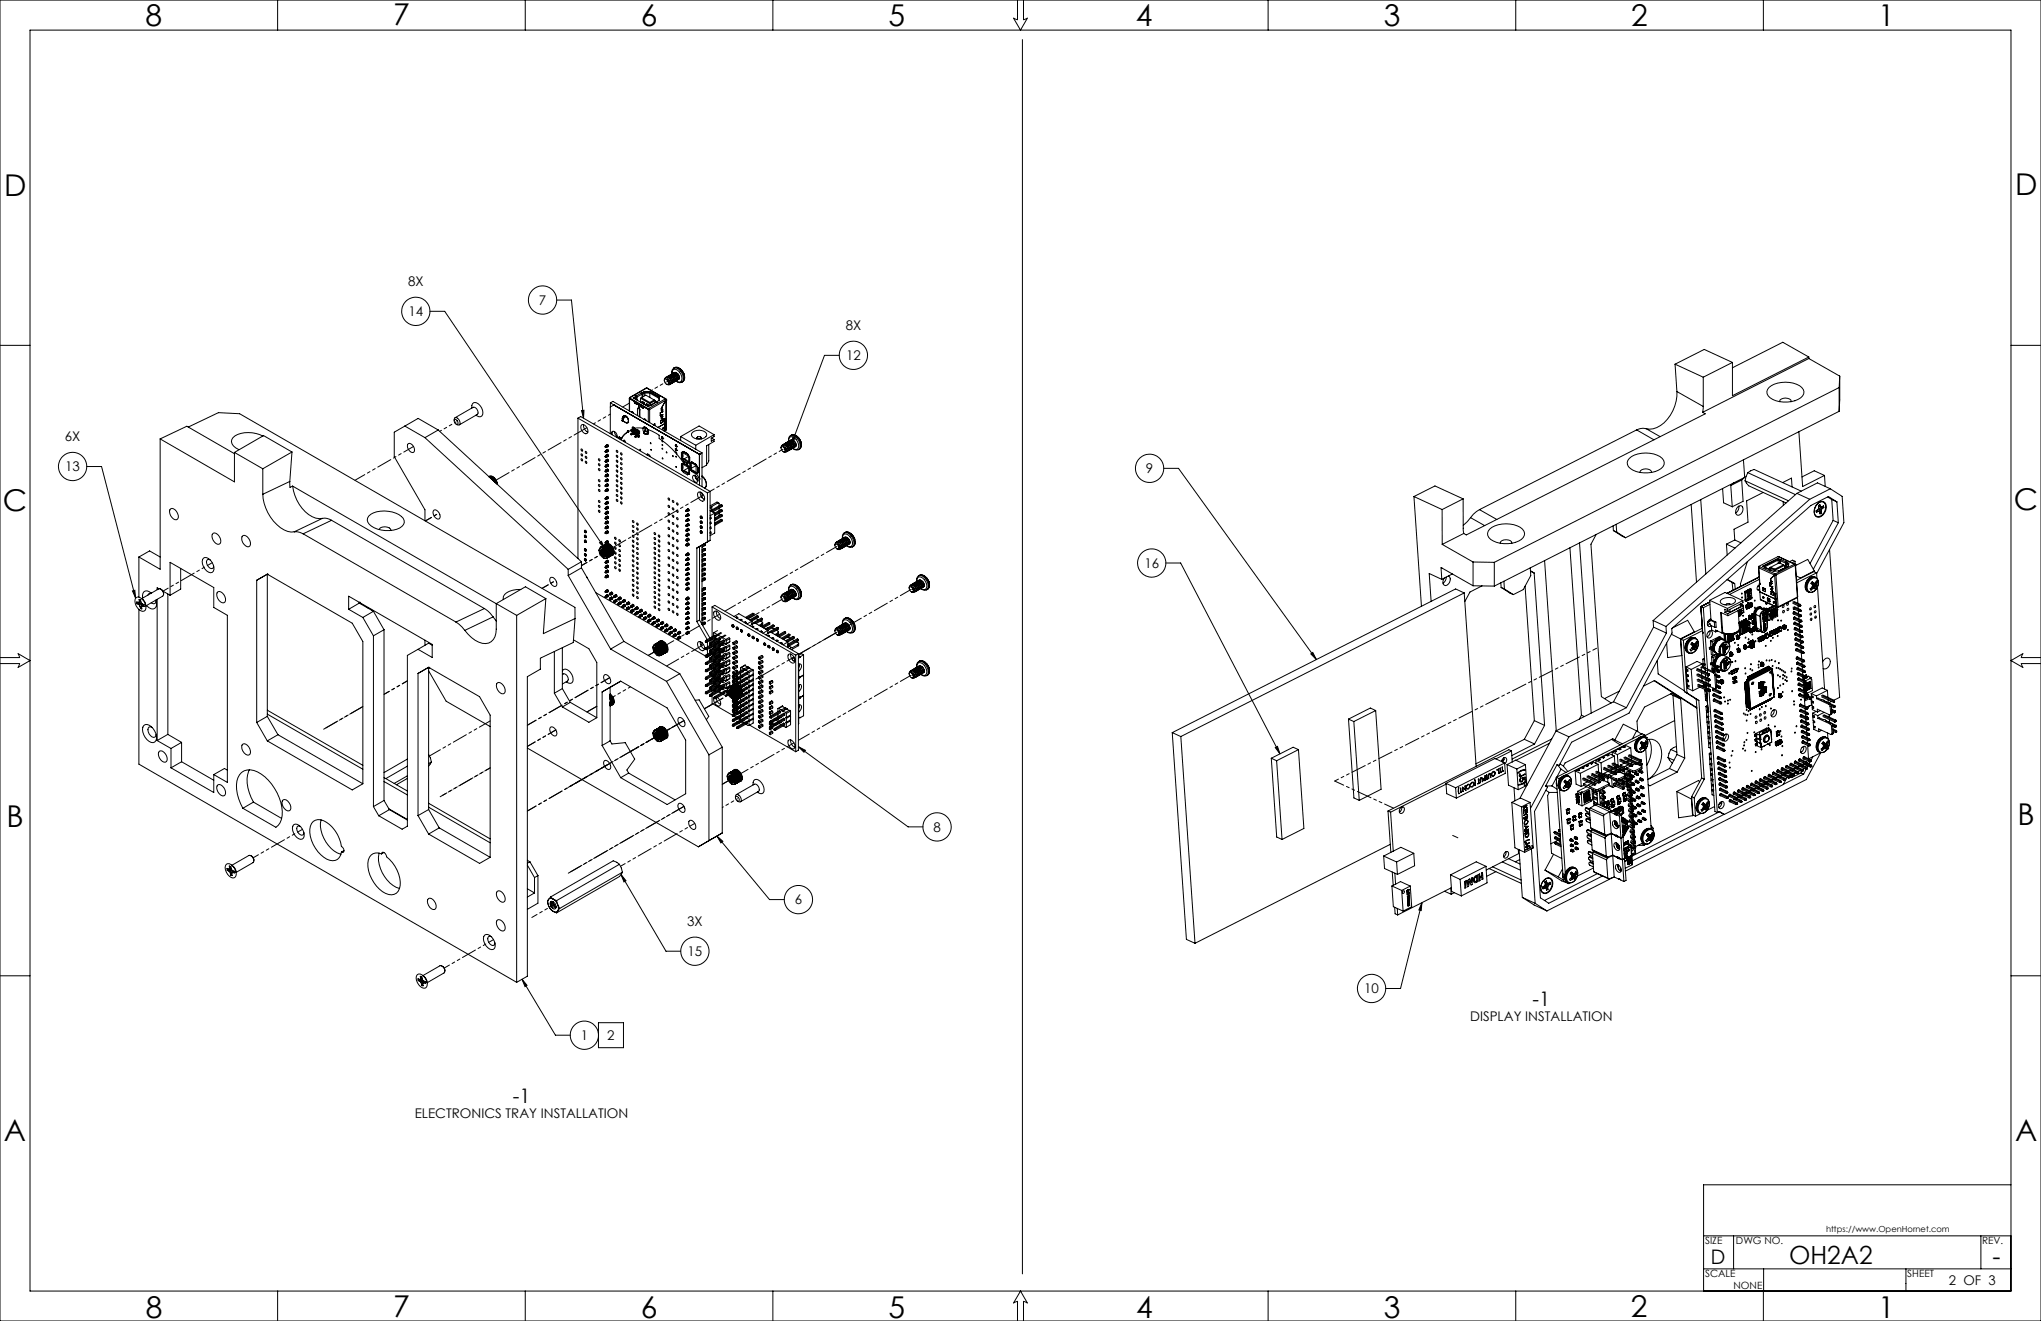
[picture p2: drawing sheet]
<svg xmlns="http://www.w3.org/2000/svg" width="864mm" height="559mm" viewBox="0 0 864 559" stroke-linecap="round" stroke-linejoin="round" font-family="sans-serif">
<defs><g id="words">
<g font-size="12.7">
<text x="61.6" y="10.9">8</text>
<text x="166.4" y="10.6">7</text>
<text x="271.1" y="10.9">6</text>
<text x="375.9" y="10.9">5</text>
<text x="480.7" y="10.9">4</text>
<text x="585.5" y="10.9">3</text>
<text x="690.2" y="11">2</text>
<text x="794.7" y="10.9">1</text>
<text x="1.8" y="83">D</text>
<text x="852.6" y="82.4">D</text>
<text x="852.2" y="215.7">C</text>
<text x="1.1" y="216.3">C</text>
<text x="2.7" y="349.7">B</text>
<text x="853.7" y="349.1">B</text>
<text x="1.6" y="482.7">A</text>
<text x="852.6" y="482.5">A</text>
<text x="61.7" y="557.6">8</text>
<text x="166.4" y="557.2">7</text>
<text x="271.2" y="557.6">6</text>
<text x="376" y="557.6">5</text>
<text x="480.7" y="557.6">4</text>
<text x="585.6" y="557.6">3</text>
<text x="690.1" y="557.2">2</text>
<text x="794.7" y="557.6">1</text>
</g>
<g font-size="10.6">
<text x="757" y="534.8">OH2A2</text>
<text x="843.1" y="535.3">-</text>
</g>
<g font-size="8.5">
<text x="648.5" y="425.5">-1</text>
<text x="217" y="466.5">-1</text>
<text x="723.9" y="534.7">D</text>
</g>
<g font-size="5.6">
<text x="172.7" y="121">8X</text>
<text x="228" y="129">7</text>
<text x="172.8" y="133.8">14</text>
<text x="357.8" y="139.6">8X</text>
<text x="358" y="152.4">12</text>
<text x="27.5" y="186.6">6X</text>
<text x="27.6" y="199.4">13</text>
<text x="484.9" y="200.2">9</text>
<text x="484.2" y="240.2">16</text>
<text x="394.9" y="351.9">8</text>
<text x="336.3" y="382.6">6</text>
<text x="290.8" y="391.7">3X</text>
<text x="290.9" y="404.4">15</text>
<text x="577.2" y="420.2">10</text>
<text x="622.1" y="431.8">DISPLAY INSTALLATION</text>
<text x="245.7" y="440">1</text>
<text x="257" y="440">2</text>
<text x="175.5" y="472.8">ELECTRONICS TRAY INSTALLATION</text>
<text x="824.6" y="543.6">2 OF 3</text>
</g>
<g font-size="4.2">
<text x="721.5" y="526.2">SIZE</text>
<text x="734.5" y="526.2">DWG NO.</text>
<text x="838.7" y="526.1">REV.</text>
<text x="721.5" y="540.3">SCALE</text>
<text x="733.5" y="545.3">NONE</text>
<text x="807" y="540.3">SHEET</text>
</g>
<text font-size="3.5" x="772.7" y="521.2">https://www.OpenHornet.com</text>
</g></defs>
<g fill="none" stroke="#000" stroke-width=".42">
<path d="M0 0h863.6v558.8h-863.6zM12.7 12.7h838.2v533.4h-838.2zM117.5 0v12.7M222.2 0v12.7M327 0v12.7M430.5 0v8.4l-1.7-.7 3 5 2.9-5-1.6 .7v-8.4M432.6 16.8v522.1M536.6 0v12.7M641.4 0v12.7M746.1 0v12.7M181.9 131.7h6.3l67.7 100.3M235.5 126.9h6.3l5.1 50"/>
<path d="M0 146.1h12.7M281.5 159.9l.1-.1a1.25 1.25 0 0 1 1.8 .4M281.9 159.6a1.22 1.22 0 0 1 1.6 .5M282.4 159.3a1.22 1.22 0 0 1 1.6 .5M282.4 159.2a1.24 1.24 0 0 1 1.6 .6M282.9 159a1.24 1.24 0 0 1 1.6 .5M283 158.9a1.24 1.24 0 0 1 1.6 .6M283.5 158.6a1.24 1.24 0 0 1 1.6 .6M283.6 158.6a1.24 1.24 0 0 1 1.6 .5M283.7 158.7l.1-.2a1.2 1.2 0 0 1 1.8 .4M284 159.8l.3 .6a1.24 1.24 0 0 1 0 1.8h-.4M284 159.8l.4 .5a1.23 1.23 0 0 1 0 1.8"/>
<path d="M284 159.8h.1M284.1 158.3a1.28 1.28 0 0 1 1.6 .5M284.2 158.5l.2-.3a1.25 1.25 0 0 1 1.8 .3M284.5 159.5l.4 .6a1.24 1.24 0 0 1-.1 1.8h-.4M284.6 159.5l.4 .5a1.23 1.23 0 0 1 0 1.7M284.6 159.5h-.1M284.7 157.9a1.25 1.25 0 0 1 1.6 .6M284.8 158.1l.1-.3a1.18 1.18 0 0 1 1.8 .4M285.1 159.2l.4 .5a1.24 1.24 0 0 1-.1 1.8h-.4M285.1 155.7a3.9 3.9 0 0 1 4.1 4.3 1.72 1.72 0 0 1-1.1 1.9 1.72 1.72 0 0 1-2.1-.8M285.1 155.8a1.98 1.98 0 0 0-.8 2.4 1.47 1.47 0 0 1 .6-1.8 1.47 1.47 0 0 1 1.9 .3 3.6 3.6 0 0 1 1.3 4.7l-.6 .2-1.4-.5a1.63 1.63 0 0 0-.4-2.3M285.2 159.1l.3 .6a1.23 1.23 0 0 1 0 1.7"/>
<path d="M285.2 159.1l-.1 .1M285.2 157.6a1.21 1.21 0 0 1 1.6 .6M285.5 155.5a3.8 3.8 0 0 1 4.1 4.2l-.1 .9-.6 .9M285.5 155.5l-.5 .3M285.5 155.5a3.4 3.4 0 0 1 4 3l-1.1-2M285.6 158.9l.4 .5a1.2 1.2 0 0 1-.1 1.8h-.3M285.7 158.8l-.1 .1M286.2 158.5a1.68 1.68 0 0 1 .3 2.4h-.4M286.3 158.5a1.73 1.73 0 0 1 .4 2.3M286.3 158.5h-.1M286.7 158.2a1.61 1.61 0 0 1 .4 2.3h-.4M286.8 158.2a1.7 1.7 0 0 1 .4 2.2"/>
<path d="M286.8 158.2h-.1M289.3 157.9v.1a2.68 2.68 0 0 1-.4 3.4M355.1 150.3h-6.2l-14 37.7M708.8 154.1l11.9 5.5M708.8 154.1l.7 11.5M720.7 159.6v12.3M733 153.3l-12.3 6.3M733 153.3l-11.9-5.5-12.3 6.3M765.4 151l-32.4 16.4v-14.1M765.4 151v.7M765.4 151.7l-45 22.7M765.4 151.7l13 7.4"/>
<path d="M765.4 151l-11.1-6.2-21.3 10.8M778.4 159.1l-.2 4.8M778.4 159.1l-.2 14.9M850.9 146.1h12.7M192.2 178l.1-1.1a1.81 1.81 0 0 1 2 .8 1.81 1.81 0 0 1-.1 2.1l-1.2-.4M192.3 177.6a1.18 1.18 0 0 1 1.3 .5 1.18 1.18 0 0 1-.1 1.4l-.6-.1-.6-.8zM192.5 176.7l7.7-4.4a2 2 0 0 1 1.7 3l-7.6 4.4M199.7 172.5a1.64 1.64 0 0 1 .6-2 1.64 1.64 0 0 1 2.2 .4 4.1 4.1 0 0 1 1.4 5.1 1.78 1.78 0 0 1-2.5-.4M199.7 172.5v.1M244.5 176.9l1.2-.7 54.8 31.7M244.5 176.9l54.8 31.6M244.5 176.9v59.4"/>
<path d="M246.1 173.7l1-.1-.2 3.3zM246.2 179.7a2.49 2.49 0 0 1 2.1 3.7 2.49 2.49 0 0 1-2.1-3.7zM246.9 179.6v.4a3.2 3.2 0 0 0 1.8 2.8M258.3 170.4l37.7 21.8M258.3 170.4v1.8M258.3 170.4l1-.6 37.7 21.8M259.8 171.3h.1M259.8 171.3l-1.6 .9v11.2M263.2 177.9l.4 .2M263.2 177.8v.1M263.3 177.2l-.1 .6M263.3 177.2h.3"/>
<path d="M263.4 176.5l-.1 .7M263.4 176.5h.2M263.5 178.1l1.3 .6M263.6 176.5l-.1 .5M263.6 177.2v.6h-.4M263.6 178.1l1.3 .7M263.6 177.2v.9M263.6 176.3l.1 .4M263.6 176.2v.3M263.6 176.2l-.2 .3M263.6 176.2l.3-.4a1.98 1.98 0 0 1 1.7 3h-.6M263.6 176.2v.2"/>
<path d="M263.9 175.8h.1M263.9 175.8l-.3 .4M263.9 175.9a1.95 1.95 0 0 1 1.8 2.8M263.9 175.9h.1M264.5 175.9l.4 .3M264.5 175.9l-.9 .3M264.5 175.9l-1.2 1.3M264.7 178.7l.2 .1M264.8 178.7l.3 .2M264.9 176.2l.9 1.3a.94 .94 0 0 1-.5 1.4l-.4-.1M264.9 176.2l-1.3 1M265.6 178.8h.1"/>
<path d="M265.6 178.8l-.2 .1M266.3 168.5v5.3M266.4 168.3v.4M266.4 168.3l7.9 4.8M266.4 168.7v5.2M266.4 168.3l7.9 4.6M266.4 168.7l1.9 1.1M266.7 168.2l-.3 .1M267.1 174.3l.7 .4M267.3 174.2l.5 .1 .3 .5M267.4 174.2l-.2 .1M268.3 169.8l.1 .2"/>
<path d="M268.4 169.7l-.1 .1M268.4 170.4l.1 .1M268.4 170v.4M268.5 170.5l.2 .1M268.6 169.9l-.2 .1M268.6 170.3l-.1 .2M268.6 169.9v.4M268.6 170.3l-.2 .1M268.7 170.6l.7 .4M268.9 170l-.2 .6M268.9 168l-.8 .5M268.9 168l.2 .4"/>
<path d="M269.1 167.5l-1.2 .8 6.4 3.7M269.1 167.5h.1M269.1 167.5l-.2 .5M269.1 168.4l-.5 .3M269.1 168.4v.6M269.1 167.7l.3 1.5M269.2 167.5l.3 .5M269.4 171l.1 .1M269.5 168l.1 1.3M269.6 170.4l-.2 .6M269.6 170.4v.7M269.6 170.9h.1"/>
<path d="M269.6 170.9l-.2 .1M269.6 171.1h-.1M269.7 170.6h-.1M269.7 170.6l.5 .3M269.8 170.5l-.1 .1M270 172.6h.3M270.1 172.6l-.3 .2M270.2 170.9l.1 .2M270.3 170.9h-.1M270.3 171.1v1.5M270.3 172.6h.1M270.3 171.1h.1"/>
<path d="M270.4 172.6l.4 .8M270.5 171l-.1 .1M270.5 170.9l-.1 .1M270.5 171l.5 .3M270.5 173.5l-.2-.6h-.6v2.9M270.5 173.5v2.8M270.5 171h.1M270.8 173.4v3M270.8 173.4l-.3 .1M271 171.3l.1 .2M271 168.5l4 2.2 2.2-1.3M271 168.5v1.6"/>
<path d="M271 171.2v.1M271.1 171.9l.1 .1M271.1 171.5v.4M271.2 172l.1 .2M271.3 171.4l-.2 .1M271.3 171.8l-.1 .2M271.3 171.4v.4M271.3 171.8l-.2 .1M271.3 172.2l.7 .3M271.4 166.2l.2 .5M271.4 166.1l.2 .1M271.4 166.1v.1"/>
<path d="M271.4 166.2l-2.2 1.3M271.4 168.2l-.4 .3M271.4 168.2l3.6 2.1M271.4 168.2l1.8-1.1 3.6 2.1M271.5 171.5l-.2 .7M271.6 166.2l.2 .1M271.6 170.4l.9 .5M271.6 166.7l-2.1 1.3M271.6 166.7l.1 1.3M271.7 170.2v-.4l.8 .5M271.8 166.3l.2 .4M271.8 169.9l-.2 .5"/>
<path d="M271.8 169.9h.1M271.8 169.9l.7 .4M272 166.7v1.2M272 172.5l.2 .1M272.2 171.9l-.2 .6M272.2 171.9l.1 .7M272.2 172.4h.1M272.2 172.4l-.2 .1M272.3 172.6h-.1M272.4 172v.1M272.4 172.1l1.9 1.1M272.5 170.9h-.1"/>
<path d="M272.5 172l-.1 .1M272.5 170.3v.7M272.5 170.7v.2M272.6 165.6h2.5M272.6 165.6l-1 .6M272.6 165.8h2.5M272.6 165.6v.2M272.6 165.8l.2 .5M272.6 165.8l-.8 .5M272.7 177.3h.3l.4 .6M272.8 166.3h2.2M272.8 166.3v1.1"/>
<path d="M272.8 166.3l-.8 .4M272.8 177.2l-.3 .2 .6 .4M273.4 171.4l.8 .5M273.4 171.4h-.1M273.4 171.2v-.3l.9 .4v.7M273.4 171.2v.2M273.6 170.9h.1M273.6 170.9l-.2 .3M273.6 170.9l.7 .4M273.6 164.1l8.1 4.6M273.6 164.1l-7.1 4M273.6 164.1l-6.9 4.1"/>
<path d="M273.6 164.1l7.9 4.6M274.2 171.9h.1M274.3 171.7l-.1 .2M274.3 173.2h.6M274.3 172.9v5.5M274.5 173.1h.1M274.5 173.1h.2M274.6 172.7l.3 .5M274.6 173l.1 .1M274.6 173l-.1 .1M274.6 172.7l-.3 .2M274.6 172.7v.3"/>
<path d="M274.6 173l-.3 .1M274.7 173.1l.2 .1M274.9 173.2v5.6M275 166.3v1.8M275 170.3v1.4M275 166.3l3.7 2.2M275.1 165.6l3.9 2.3v1.4l-1 .6M275.1 165.8l3.9 2.3-.3 .4M275.1 165.8l-.1 .5M275.1 165.6v.2M275.7 171.3l-.3 .1M275.7 171.3l-1.4 .7"/>
<path d="M276.6 179.8l.3 .1M276.8 169.2l-1.8 1.1M276.8 169.2l.4 .2M276.9 179.4v.6M277 179.3l.1 .1M277 179.3l-.6 .4M277.1 179.4v.7M277.2 169.4v.9M277.9 170l-2.4 1.3M277.9 170l-2.2 1.3M278 169.9l-.1 .1M278 169.9v.1"/>
<path d="M278.7 168.5v1M279.4 175.9h.1M279.4 175.8h.1M279.4 174.7v1.2M279.5 174.5l-.1 .2M279.5 174.5h.1M279.6 178.9v.1M279.6 178l.7-.4 .2 .9M279.6 178.6v.4M279.8 176.9l.1 .1M279.8 173.5h.1M279.8 176.5h.1"/>
<path d="M279.8 172.7h.1M279.8 176.9h.1M279.8 172.7v.9l.3-.2M279.8 175.6h.1M279.8 176.5v.4M279.8 175.6l-.3 .3M279.9 172.6l-.1 .1M279.9 172.6h.1M279.9 177l1.4 .1M280.1 174.3h.1M280.1 175.4h.1M280.1 173.4h.1"/>
<path d="M280.1 174.3l-.7 .4M280.1 175.4l-.3 .2M280.1 176.3l-.3 .2M280.1 174.3l-.6 .2M280.1 173.4l-.3 .1M280.1 176.3h.1M280.2 175.3h.1M280.2 174.1l-.1 .2M280.2 176.1l-.1 .2M280.2 173.4h.1M280.2 174.1h.1M280.2 175.4h.1"/>
<path d="M280.2 176.1h.1M280.2 173.4v.7M280.2 175.4v.7M280.4 177.3v.7M280.5 178.2l.1 .1M280.5 177.3l-.9 .5v1.1M280.5 177.3h.1M280.5 178.5l-.8 .5M280.6 178.3l-.1 .2M280.6 177.3v1M281.1 161v-.6a1.32 1.32 0 0 1 1.5-.3 1.32 1.32 0 0 1 .9 1.3v1M281.3 177.1h.1"/>
<path d="M281.3 177.1v.1M281.3 177.2v1.9M281.3 179.1v2.4M281.3 179.1l-2.9 1.7M281.3 177.1v4.4M281.5 168.7l.3 .4M281.5 168.7l.3 .2M281.5 168.7l-6.9 4M281.8 169.3h.1M281.8 169.3l-1.9 3.3M281.8 169.1v.1M281.8 168.9l.1 .3"/>
<path d="M281.8 169.2h.1M281.8 169.2l-6.9 4M281.8 169.2v12.6M281.8 169.1l.1 .1M281.8 168.9h-.1M281.9 169.2h-.1M281.9 169.1l-.1 12.7M282.1 160.5l.8 1.2v.6M282.1 160.5l1 .8 .4 1.1M282.1 160.5l-.7-.1a1.34 1.34 0 0 0-.1 1.5 1.34 1.34 0 0 0 1.4 .6l-.1-1.2M282.1 160.5l.5 .8M282.6 161.3l.2 1.3-.8-.1"/>
<path d="M283.4 160.2l.4 .5a1.24 1.24 0 0 1-.1 1.8h-.2M283.5 160.1l.3 .6a1.23 1.23 0 0 1 0 1.7M283.5 160.1l-.1 .1M283.5 162.4l-.4 .4-.6-.1M288.9 161.5l-.4 .2M709.5 165.6a15.8 15.8 0 0 1-10 15.8l-3-.1M709.5 165.6l11.2 6.3M720.4 174.4l1.1 .6-101.1 51.3-1.1-.6M720.7 171.9l-.3 2.5M748.5 163.9a11.8 11.8 0 0 1 13.9 0 2.97 2.97 0 0 1-1.6 5 11.9 11.9 0 0 1-12.6-1.4 2.54 2.54 0 0 1 .3-3.6zM753 169.9v-.2a2.91 2.91 0 0 1 4.9 .1v.1M778.2 163.9l-145.9 74"/>
<path d="M778.2 163.9v10.1M778.2 174l-145.9 73.9M36.7 197.3h6.3l14.4 55.7M67.8 185.7v55.1l-9-5.2M67.8 185.7l31.4 18.1v-12.4M67.8 185.7l11.3-5.4 20.1 11.6M79.7 180.7l12.7-6.1 9 .4 141.9 81.9v4.8M99.2 191.4l12 6.9M111.2 198.3v10.8M111.3 184.5a12 12 0 0 0-12.7 .6 2.71 2.71 0 0 0 1.1 4.3l1.5 .8M123.5 191.2l-12.3 7.1M123.5 191.2l-.9 12.5"/>
<path d="M123.5 191.2l-12-6.9-12.3 7.1M171.3 180.2l8.5 4.9M171.3 180.2l-4.5 2.6v10.4l13 22.5v4.6M171.3 180.2l5.6-3.2 8.5 4.9M172.5 188l.3-.4a2.47 2.47 0 0 1 2.2 3.7 2.58 2.58 0 0 1-2.5-3.3zM179.8 185.1l60.6 55.7M185.4 181.9l-5.6 3.2M185.4 181.9l60.6 55.7M247.7 193l.5 .3v.6l-.5-.3zM247.7 191l.5 .2 .1 .5a.49 .49 0 0 1-.6-.1 .49 .49 0 0 1 0-.6zM253.3 196.1l.5 .3 .1 .5a.49 .49 0 0 1-.6-.1 .49 .49 0 0 1 0-.7zM256 188.9l.2 .3"/>
<path d="M256 191l.2 .3M256 193l.2 .4M256 195.1l.2 .3M256 197.2l.2 .3M256 199.3l.2 .3M256 188.9l.2 .1M256 191l.2 .1M256 193l.2 .1M256 195.1l.2 .1M256 197.2l.2 .1M256 199.3l.2 .1M256.2 189v.2"/>
<path d="M256.2 191.1v.2M256.2 193.1v.3M256.2 195.2v.2M256.2 197.3v.2M256.2 199.4v.2M256.2 189.2h.5M256.2 191.3h.5M256.2 193.4h.5M256.2 195.4l.5 .1M256.2 197.5h.5M256.2 199.6h.5M256.3 188.5l.4 .2"/>
<path d="M256.3 188.5l-.3 .4M256.3 190.5l.4 .3M256.3 190.5l-.3 .5M256.3 192.6l.4 .3M256.3 192.6l-.3 .4M256.3 194.7l.4 .2M256.3 194.7l-.3 .4M256.3 196.7l.4 .3M256.3 196.7l-.3 .5M256.3 198.8l.4 .3M256.3 198.8l-.3 .5M256.7 188.7v.5"/>
<path d="M256.7 190.8v.5M256.7 192.9v.5M256.7 194.9v.6M256.7 197v.5M256.7 199.1v.5M256.7 188.7l-.5 .3M256.7 190.8l-.5 .3M256.7 192.9l-.5 .2M256.7 194.9l-.5 .3M256.7 197l-.5 .3M256.7 199.1l-.5 .3M256.8 198.5a.45 .45 0 0 1 .6 .2 .45 .45 0 0 1-.2 .6"/>
<path d="M256.8 196.5a.45 .45 0 0 1 .6 .1 .45 .45 0 0 1-.2 .6M256.8 190.2a.47 .47 0 0 1 .6 .2 .47 .47 0 0 1-.2 .6M256.8 192.3a.45 .45 0 0 1 .6 .2 .45 .45 0 0 1-.2 .6M256.8 194.4a.45 .45 0 0 1 .6 .2 .45 .45 0 0 1-.2 .6M256.8 188.2a.45 .45 0 0 1 .6 .1 .45 .45 0 0 1-.2 .6M257 188l-.7 .5M257 190.1l-.7 .4M257 192.2l-.7 .4M257 194.2l-.7 .5M257 196.3l-.7 .4M257 198.4l-.7 .4M257.4 188.3l-.7 .4"/>
<path d="M257.4 190.4l-.7 .4M257.4 192.5l-.7 .4M257.4 194.6l-.7 .3M257.4 196.6l-.7 .4M257.4 198.7l-.7 .4M257.5 188.8l-.8 .4M257.5 190.9l-.8 .4M257.5 193l-.8 .4M257.5 195l-.8 .5M257.5 197.1l-.8 .4M257.5 199.2l-.8 .4M259 183.9l.2-1.4a2.06 2.06 0 0 1 1.9 2.6"/>
<path d="M259.2 182.5l-.2 1.4M260 182.5l.3 1.3 .9 .9M260.8 192.7h.4l.2 .7a.5 .5 0 0 1-.6-.2 .5 .5 0 0 1 0-.5zM260.8 194.7l.4 .1 .2 .6a.5 .5 0 0 1-.6-.1 .5 .5 0 0 1 0-.6zM261.8 185h.1M261.8 185l.3-.1 .8 .6M261.8 185v.5M262 185.7v-.4a.56 .56 0 0 1 .7 .1 .56 .56 0 0 1 0 .7M262.6 199.8l.5 .3 .1 .5a.49 .49 0 0 1-.6-.1 .49 .49 0 0 1 0-.7zM262.6 197.8l.5 .2 .1 .5a.49 .49 0 0 1-.6-.1 .49 .49 0 0 1 0-.6zM262.9 185.5h.1M263.8 186.7v-.4a.58 .58 0 0 1 .6 .2 .58 .58 0 0 1 .1 .6"/>
<path d="M265.5 182.3h.1M265.5 182.8l-1.4 1.2-1.2 1.5M265.5 182.8h.1M265.5 182.3v.5M266.9 182.1h-.1a.81 .81 0 0 1-1.3 .2v.5M266.9 182l.2 .1M266.9 182.2l.2 .1M266.9 182v.2M266.9 183.6l.2 .3M266.9 183.6l.2 .1M267.1 182.1v.2M267.1 183.7v.2"/>
<path d="M267.6 180.8v.6M267.6 180.8l.8 .2M267.6 180.9v.5M267.6 180.9h.1M267.6 182.5v.6M267.6 182.5h.1M267.6 183.6l-.5 .1M267.6 181.4l.4 .3M267.6 183.1l.4 .2M267.6 181.9l-.5 .2M267.6 181.4l-.7 .6M267.6 181.9v.2"/>
<path d="M267.6 183.6v.2M267.6 182.1l-.5 .2M267.6 180.9l.9 .5M267.6 182.5l-.1 .6M267.6 180.9l.8 .1M267.6 180.9l-.1 .6M267.6 183.1l-.7 .5M267.6 183.8l-.5 .1M267.6 182.5l.9 .5M267.8 182.4l.6 .3M267.8 182.4l-.2 .1M267.8 182.4l.5 .3"/>
<path d="M267.9 182l.4 .2M267.9 183.6l.4 .3M268 181.9l.5 .2M268 183.5l.5 .3M268 181.7l-.4 .2M268 181.9l-.4 .2M268 181.7v.2M268 183.3v.2M268 183.3l-.4 .3M268 183.5l-.4 .3M268.3 182.7l.2 .3M268.4 181l3.7 .2"/>
<path d="M268.4 181l.1 .4M268.4 181l.2 .5M268.4 182.2h-.1M268.4 182.7h-.1M268.4 182.7l.1 .4M268.4 183.8l-.1 .1M268.5 181.4l-.5 .3M268.5 181.4h.1M268.5 182.1h.1M268.5 183.8h.1M268.5 183l-.5 .3M268.5 183v.1"/>
<path d="M268.5 183h.1M268.5 182.1l-.2 .1M268.5 183.8l-.2 .1M268.5 181.4v.7M268.5 183.1v.7M268.5 181.4l.1 .1M268.6 182.1h-.1M268.6 183.7l-.1 .1M268.6 181.5v.6M268.6 183v.7M268.6 184.6l.3 .4M268.6 183l.3 .1"/>
<path d="M268.6 183.2l.3 .1M268.6 184.6l.3 .1M268.9 183.1v.2M268.9 184.7v.3M269.4 181.9v.6M269.4 181.9h.1M269.4 183.6v.5M269.4 183.6h.1M269.4 184.1l-.8 .5M269.4 183l-.5 .1M269.4 182.5l-.8 .5M269.4 182.5l.4 .2"/>
<path d="M269.4 183v.1M269.4 184.6v.2M269.4 183.1l-.5 .2M269.4 184.6l-.5 .1M269.4 184.1l.4 .2M269.4 184.8l-.5 .2M269.4 183.6l-.1 .5M269.4 181.9l.9 .5M269.4 181.9l-.1 .6M269.4 183.6l.9 .4M269.6 181.8l.6 .2M269.6 181.8l-.2 .1"/>
<path d="M269.6 181.8l.5 .3M269.6 183.4l-.2 .2M269.6 183.4l.5 .3M269.6 183l.5 .3M269.6 184.6l.7 .2M269.7 183.4h-.1M269.7 183.4l.5 .3M269.8 182.9l.5 .3M269.8 184.5l.5 .3M269.8 182.7l-.4 .3M269.8 182.9l-.4 .2M269.8 182.7v.2"/>
<path d="M269.8 184.3v.2M269.8 184.3l-.4 .3M269.8 184.5l-.4 .3M270.1 182.1l.2 .3M270.1 183.7l.2 .3M270.2 182l-.1 .1M270.2 182l.2 .5M270.2 183.2l-.1 .1M270.2 183.7h-.1M270.2 183.7l.2 .5M270.3 182.4h.1M270.3 183.2l-.2 .1"/>
<path d="M270.3 182.4l-.5 .3M270.3 183.2h.1M270.3 184l-.5 .3M270.3 184v.1M270.3 184.8h.1M270.3 182.4v.8M270.3 184.1v.7M270.3 182.4l.1 .1M270.3 184.1l.1 .1M270.4 182.5v.6M270.4 184.2v.5M270.4 182.5h.1"/>
<path d="M270.4 182.5l-.1 .7M270.4 184.2l-.1 .6M270.4 184.2h.1M270.8 190.1l.2 .4zM272.1 181.2a1.1 1.1 0 0 1 1.2-.5 1.1 1.1 0 0 1 .8 1l4.8 2.4v1.4l3.5 2.6 3.3 3.3M272.1 181.2h.1M272.3 183.1l.5 .4M272.3 183v.2M272.4 180.7h.1M272.4 180.8a1.88 1.88 0 0 1 1.8 2.8M272.4 180.7l-.3 .5M272.5 180.8h-.1"/>
<path d="M272.7 182.5l-.4 .6M272.7 182.5l.1 .1M272.8 182.6l-.5 .5M272.8 183.5l1 .1M273 180.8l.4 .3M273 180.8l-.9 .4 .3 1.6M273 180.8l-.3 1.7M273.2 183.7l.6 .1M273.4 181.1l.9 1.3a.94 .94 0 0 1-.5 1.4l-1-.3M273.4 181.1l-.6 1.5M273.8 182.4l-1 .2M273.8 182.4v.1"/>
<path d="M273.8 192.4l.2-.4 .8 .5 .2 .6M273.8 182.5v1.1M273.8 192.4h.1M273.8 182.5l-1 .1M274 183.7h.1M274.2 182.3l-.4 .1M274.2 182.3v1.2l-.4 .1M274.2 182.3l-.4 .2M280 184.8h.1M280 184.8v.5l.5 .3M280.5 185.6h.1M280.7 181l.2 .2-.3 .2z"/>
<path d="M280.8 180.8l-.4 .2 .2 .5M281.3 181.5h.1M281.4 181.5h.1M281.3 181.5l.5 .3M281.4 181.5l.4 .3M281.6 181.7h.1M281.8 181.8h.1M281.8 181.8l-.7 .6M281.8 181.8l-.8 .5M285.7 191.4l.6 .1v.6l2.9 3.7M285.7 191.4h.1M285.9 188.2h.1"/>
<path d="M285.9 189.7h.1M285.9 191.3h.1M285.9 188.2v.5l.4 .3M285.9 189.7v.6l.4 .2M285.9 191.3l-.2 .1M286.3 189h.1M286.3 190.5h.1M288 184.7v1.7M288 184.7l6.4 3.6M288.3 191.5h.1M288.3 191.5l.3 2.5M288.3 191.5l.9-.5 1.7 .9"/>
<path d="M288.6 198.8l.1 .5 .6 .1M288.6 191.3a1.98 1.98 0 0 1 0 2.5M288.6 193.8l.1 .3 .6 .1M288.6 191.3v2.9l.7 .2M288.6 196.3a1.94 1.94 0 0 1 0 2.4M288.6 198.7l.1 .3h.6M288.6 196.3h.1M288.6 196.3v2.4M288.6 193.8l.7 .4M288.6 191.3l2.8 1.7M288.6 196.3l-.3 .1 .3 2.5M288.6 198.7l.7 .3"/>
<path d="M288.6 196.2v.1M288.6 196.2l2.8 1.6M288.8 194.4l.4 .6 1.7 1M288.9 199.4l.3 .5 1.7 .9M289.2 191l-.9 .5M289.2 191l1.7 1M289.2 195.9l-.6 .3M289.2 195.9l1.7 1M289.2 195.8h.1M289.2 191h.1M289.2 195.9h.1M289.3 194.4l2.1 1.3"/>
<path d="M289.3 199.4l2.1 1.2M289.4 194.4a1.94 1.94 0 0 1 2 1.3M289.4 199.3a1.95 1.95 0 0 1 2 1.3M289.4 194.2h-.1M289.4 194.2v.2M289.4 199v.3M289.4 194.4h-.1M289.4 199h-.1M289.4 199.3l-.1 .1M289.7 195.3l-.5 .5M290.3 195.7l1.6 2.2M290.9 192l.8 1.5"/>
<path d="M290.9 196.9l.5 .9M290.9 192h.1M290.9 191.9l.9 1.6v2l-.9 .5M290.9 195.9v.1M290.9 196.9h.1M290.9 196.9l.9 1.4M291.4 197.8l-2 1.2M291.4 197.8v2.7M291.4 197.8l.4 .5M291.4 193l-2 1.2M291.4 193v2.7M291.8 193.5l-.1 2"/>
<path d="M291.8 198.3l-.1 2M291.8 195.4l-.9 .6M291.8 193.5h-.1M291.8 195.4l-.1 .1M291.9 195.9h.1M291.9 195.9l.1 2.3M292.1 198l-.2 .5 .4 .4M292.1 195.9l-.2 .1M292.1 195.9v2.1M292.2 197.9l.3 .2M292.2 197.9l-.1 .1M292.3 195.8l.3 1.4-.4 .7"/>
<path d="M292.3 195.8l-.2 .1M292.4 198.9a1.87 1.87 0 0 1 2.1 1.3M292.4 195.7l-.1 .1M292.4 198.2l-.2 .5 .2 .2M292.4 198.2v.7M292.4 195.7l2.1 1.2M292.4 199l.3 .5 1.7 .9M292.4 199l2.1 1.2M292.5 198.1l-.1 .1M292.7 195.5l-.3 .2M292.7 195.5l1.8 1M292.7 195.4l-.8 .5"/>
<path d="M292.8 195.5h-.1M293.2 182.8a4.4 4.4 0 0 1 5.8 .7 2.76 2.76 0 0 1-3.9 2.2 2.21 2.21 0 0 1-2.4-2.4zM294.4 188.3v1.7M294.5 196.5l.8 1.4M294.5 196.4l.8 1.5M294.5 196.9l-2 1.2M294.5 196.9v3.3M294.8 185.3v.4M295.1 185a.7 .7 0 0 1 .8-.4 .7 .7 0 0 1 .5 .9l-.9 .1zM295.2 184.8l-.4 .5 .2 .4M295.3 197.9v2M295.3 199.9l-.9 .5"/>
<path d="M295.3 197.9v2.1M295.3 200l-.6 .3 1.2 2.3M295.9 192.2h.1M295.9 192.2l.1 13M296.4 184.8l.4 .5-.2 .4M296.8 185.3v.4M297 191.6l-1 .6M297 191.6v14.2M299.9 188v6.9l-.9 1.5M301.1 185.3l1.1 .6M302.2 183.9v.8l-1.2 .7v1.2l1.2-.7M302.2 183.9l-7.8 4.4"/>
<path d="M302.2 185.9v.8l-3.2 1.9v8.1l-2 1.1M302.2 183.9l-6.4-3.7-7.8 4.5M330.5 189.5v-.6a1.32 1.32 0 0 1 1.5-.3 1.32 1.32 0 0 1 .8 1.3l.1 1M330.9 188.5v-.2a1.2 1.2 0 0 1 1.9 .4M331.3 188.1a1.24 1.24 0 0 1 1.5 .5M331.4 188.2l.1-.2a1.25 1.25 0 0 1 1.8 .3M331.5 189.1l.8 1.1v.7M331.5 189.1l1 .7 .4 1.1M331.5 189.1l-.7-.2a1.34 1.34 0 0 0-.1 1.5 1.34 1.34 0 0 0 1.4 .6l-.1-1.2M331.5 189.1l.5 .7M331.8 187.7a1.22 1.22 0 0 1 1.6 .6M332 189.8l.2 1.3-.8-.1"/>
<path d="M332.5 187.6l.1-.3a1.2 1.2 0 0 1 1.9 .4M332.8 188.7a1.65 1.65 0 0 1 .3 2.3h-.2M332.8 188.6a1.73 1.73 0 0 1 .5 2.3M332.8 188.6v.1M332.9 190.9l-.4 .4-.6-.1M333 187.1a1.24 1.24 0 0 1 1.5 .5M333.3 188.3l.4 .6a1.2 1.2 0 0 1 0 1.7M333.4 186.8a1.28 1.28 0 0 1 1.6 .6M333.4 188.3l.4 .5a1.23 1.23 0 0 1 0 1.8M333.4 188.3h-.1M333.5 186.8a1.28 1.28 0 0 1 1.6 .5M333.7 186.9l.1-.2a1.2 1.2 0 0 1 1.8 .3"/>
<path d="M333.9 188l.4 .6a1.23 1.23 0 0 1 0 1.7M334 188a1.21 1.21 0 0 0-1.7-.5 1.22 1.22 0 0 1 1.6 .5M334 188l.4 .5a1.23 1.23 0 0 1 0 1.8M334 188h-.1M334 186.5a1.28 1.28 0 0 1 1.7 .5M334.4 184.3h.1M334.5 187.7l.4 .5a1.24 1.24 0 0 1-.1 1.8h-.4M334.5 184.3a3.9 3.9 0 0 1 4.1 4.2l-.1 .8-.6 .9M334.5 184.3a1.93 1.93 0 0 0-.8 2.4 1.48 1.48 0 0 1 1.8-1.9 3.9 3.9 0 0 1 2 5.1l-.6 .2-1.4-.4a1.61 1.61 0 0 0-.4-2.4M334.5 186.2a1.23 1.23 0 0 1 1.7 .5l-1.1-.6zM334.5 187.6l.4 .6a1.23 1.23 0 0 1 0 1.7M334.5 187.6v.1"/>
<path d="M334.9 184a3.9 3.9 0 0 1 4.1 4.2l-.1 .9-.6 .9M334.9 184l-.5 .3M334.9 184a3.4 3.4 0 0 1 4 3l-1.2-2M335 187.4l.4 .5a1.23 1.23 0 0 1 0 1.8l.1 .1a2.01 2.01 0 0 0 2.4 .4M335.1 187.3l-.1 .1M335.5 184.7l1 .4-1.6 2.9zM335.6 187l.4 .6a1.23 1.23 0 0 1 0 1.7M335.7 187a1.77 1.77 0 0 1 .4 2.3M335.7 187h-.1M336.2 186.7a1.68 1.68 0 0 1 .2 2.4h-.3M336.2 186.7a1.7 1.7 0 0 1 .4 2.2M336.2 186.7h.1"/>
<path d="M338.3 190l-.4 .2M338.7 186.4v.1a2.66 2.66 0 0 1-.4 3.4M492.4 198.1h6.3l58.3 80.9M689.4 193.9a11.8 11.8 0 0 1 13.9 0 2.97 2.97 0 0 1-1.6 5 12 12 0 0 1-12.7-1.5 2.54 2.54 0 0 1 .4-3.5zM692.5 181.9l-66.5 33.7M692.5 181.9l7.3 4.2M693.9 199.8a2.75 2.75 0 0 1 2.4-1.5 2.75 2.75 0 0 1 2.5 1.4v.1M696.5 181.3h-2.6l-1.4 .6M696.5 181.3l6 3.4M737.7 194.5l.5 7.4M739.6 200l-.8 1.5-.4 1.9M739.6 200l2.6-1.4 19.9 9.2"/>
<path d="M739.6 200l20.1 9.2M761.2 182.6l1.5 23.2 9.3-4.7M72.2 215.2a3 3 0 0 1 3.3 3.7l-.3 .6a2.43 2.43 0 0 1-3.3-2.3l-.2-.8zM111.2 209.1a18.1 18.1 0 0 0 10.5 15.7l2.8 .2M122.6 203.7l.1 2.5 1.1-.6M122.6 203.7l-11.4 5.4M123.8 205.6a16.5 16.5 0 0 0 9.8 13.6l2.8 .1M123.8 205.6l94.8 54.7M136.4 219.3a5.3 5.3 0 0 1 3.9 .8M136.4 219.3l-11.9 5.7M156 218.3a11.5 11.5 0 0 1 14.6 1 2.7 2.7 0 0 1-1.5 4.1 12.5 12.5 0 0 1-12.9-1.6 2.44 2.44 0 0 1-.2-3.5zM183.7 215.8a2.49 2.49 0 0 1 2.1 3.7 2.49 2.49 0 0 1-2.1-3.7z"/>
<path d="M206.9 201.6a2.9 2.9 0 0 1 3.4 3.2M207 201.6l.2-.1a2.89 2.89 0 0 1 3.2 2.6l.1 .9M207 201.8l.3-.2zM207.1 201.7h-.1M207.1 201.8l.8-.2zM207.6 201.6l-.6 .2M207.6 201.6h.1M207.9 201.6l.1 .2M208.1 201.7l.1 .1M208.1 201.7l-.9 .2M208.2 201.8l-.8 .3 1.2-.2M208.2 201.8l.2 .1"/>
<path d="M208.3 202.9h1.2M208.5 203.1h1.1M208.6 201.9l.1 .2M208.6 201.9l-1.1 .2M208.6 202.4h.1M208.6 203.2l1.1 .1M208.8 203.4h.9M208.9 203.4l.9 .1M208.9 202.2l.1 .2M208.9 202.2h-1.3M208.9 202.2l-1.2 .2M209 202.4h.1"/>
<path d="M209 202.4h-.4M209.1 203.6l.8 .1M209.1 202.4l.1 .1M209.1 202.4l-1.3 .1M209.2 202.5v.2M209.2 202.5l-1.2 .1M209.2 202.7h.2M209.2 203.8h.7M209.2 202.7l-1.1 .1M209.3 203.9h.7M209.4 202.7h-1.3M209.4 202.7l.1 .2"/>
<path d="M209.5 202.9v.1M209.5 203l.1 .1M209.5 203l-1.1 .1M209.6 204l.5 .1M209.6 203.1l.1 .2M209.7 204.2h.3M209.7 203.4l.1 .1M209.7 203.3v.1M209.8 204.3h.3M209.8 203.5l.1 .2M209.9 203.8l.1 .1M209.9 203.7v.1"/>
<path d="M210 204.5h.2M210 203.9l.1 .2M210 204.2l.1 .1M210.1 204.1l-.1 .1M210.1 204.3l.1 .2M210.2 204.5l-.1 .1M253.3 202.9l.5 .3 .1 .5a.49 .49 0 0 1-.6-.2 .49 .49 0 0 1 0-.6zM253.3 211.7l.5 .3 .1 .5a.49 .49 0 0 1-.6-.2 .49 .49 0 0 1 0-.6zM253.3 205l.5 .2v.6l-.5-.3zM256 201.3l.2 .3M256 203.4l.2 .3M256 205.5l.2 .3"/>
<path d="M256 207.6l.2 .3M256 210.9l.2 .3M256 213l.2 .3M256 215l.2 .3M256 217.1l.2 .3M256 219.2l.2 .3M256 210.9l.2 .1M256 213l.2 .1M256 215l.2 .1M256 217.1l.2 .1M256 219.2l.2 .1M256 201.3l.2 .1"/>
<path d="M256 203.4l.2 .1M256 205.5l.2 .1M256 207.6l.2 .1M256.2 201.4v.2M256.2 203.5v.2M256.2 205.6v.2M256.2 207.7v.2M256.2 211v.2M256.2 213.1v.2M256.2 215.1v.2M256.2 217.2v.2M256.2 219.3v.2"/>
<path d="M256.2 211.2h.5M256.2 213.3h.5M256.2 215.3l.5 .1M256.2 217.4l.5 .1M256.2 219.5h.5M256.2 201.6l.5 .1M256.2 203.7l.5 .1M256.2 205.8h.5M256.2 207.9h.5M256.3 210.4l.4 .3M256.3 210.4l-.3 .5M256.3 212.5l.4 .3"/>
<path d="M256.3 212.5l-.3 .5M256.3 214.6l.4 .2M256.3 214.6l-.3 .4M256.3 216.7l.4 .2M256.3 216.7l-.3 .4M256.3 218.7l.4 .3M256.3 218.7l-.3 .5M256.3 200.9l.4 .3M256.3 200.9l-.3 .4M256.3 203l.4 .2M256.3 203l-.3 .4M256.3 205l.4 .3"/>
<path d="M256.3 205l-.3 .5M256.3 207.1l.4 .3M256.3 207.1l-.3 .5M256.7 201.2v.5M256.7 203.2v.6M256.7 205.3v.5M256.7 207.4v.5M256.7 210.7v.5M256.7 212.8v.5M256.7 214.8v.6M256.7 216.9v.6M256.7 219v.5"/>
<path d="M256.7 210.7l-.5 .3M256.7 212.8l-.5 .3M256.7 214.8l-.5 .3M256.7 216.9l-.5 .3M256.7 219l-.5 .3M256.7 201.2l-.5 .2M256.7 203.2l-.5 .3M256.7 205.3l-.5 .3M256.7 207.4l-.5 .3M256.8 200.6a.47 .47 0 0 1 .6 .2 .47 .47 0 0 1-.2 .6M256.8 204.8a.45 .45 0 0 1 .6 .1 .45 .45 0 0 1-.2 .6M256.8 202.7v-.1a.47 .47 0 0 1 .6 .2 .47 .47 0 0 1-.2 .6"/>
<path d="M256.8 212.2a.45 .45 0 0 1 .6 .2 .45 .45 0 0 1-.2 .6M256.8 210.1a.45 .45 0 0 1 .6 .2 .45 .45 0 0 1-.2 .6M256.8 214.3a.47 .47 0 0 1 .6 .2 .47 .47 0 0 1-.2 .6M256.8 206.8a.45 .45 0 0 1 .6 .2 .45 .45 0 0 1-.2 .6M256.8 218.4a.45 .45 0 0 1 .6 .2 .45 .45 0 0 1-.2 .6M256.8 216.4v-.1a.47 .47 0 0 1 .6 .2 .47 .47 0 0 1-.2 .6M257 210l-.7 .4M257 212.1l-.7 .4M257 214.2l-.7 .4M257 216.2l-.7 .5M257 218.3l-.7 .4M257 200.5l-.7 .4"/>
<path d="M257 202.5l-.7 .5M257 204.6l-.7 .4M257 206.7l-.7 .4M257.4 210.3l-.7 .4M257.4 212.4l-.7 .4M257.4 214.5l-.7 .3M257.4 216.5l-.7 .4M257.4 218.6l-.7 .4M257.4 200.8l-.7 .4M257.4 202.8l-.7 .4M257.4 204.9l-.7 .4M257.4 207l-.7 .4"/>
<path d="M257.5 210.8l-.8 .4M257.5 212.9l-.8 .4M257.5 214.9l-.8 .5M257.5 217l-.8 .5M257.5 219.1l-.8 .4M257.5 201.3l-.8 .4M257.5 203.3l-.8 .5M257.5 205.4l-.8 .4M257.5 207.5l-.8 .4M260.8 205.1l.5 .2v.6l-.5-.3zM260.8 203l.4 .1 .2 .6a.5 .5 0 0 1-.6-.1 .5 .5 0 0 1 0-.6zM262.6 210.3l.5 .2v.6l-.5-.3z"/>
<path d="M262.6 208.1l.5 .3 .1 .5a.49 .49 0 0 1-.6-.1 .49 .49 0 0 1 0-.7zM282.7 217l.5 .2v.5l-.4-.2zM282.8 220l.4 .3 .1 .5a.49 .49 0 0 1-.6-.2 .49 .49 0 0 1 .1-.6zM284.5 214.9h.4l.2 .7a.5 .5 0 0 1-.6-.1 .5 .5 0 0 1 0-.6zM284.6 211.7l.4 .3v.5l-.4-.2zM290.2 216.1l.2 .1M290.2 216.1l.2 .3M290.2 218.1l.2 .3M290.2 218.1l.2 .1M290.4 216.4h.5M290.4 216.2v.2M290.4 218.2v.2"/>
<path d="M290.4 218.4l.5 .1M290.4 215.6l.5 .3M290.4 215.6l-.2 .5M290.4 217.7l.5 .2M290.4 217.7l-.2 .4M290.4 219.8l.5 .2M290.4 219.8l-.2 .4M290.9 215.9v.5M290.9 217.9v.6M290.9 215.9l-.5 .3M290.9 217.9l-.5 .3M290.9 217.4a.45 .45 0 0 1 .6 .2 .45 .45 0 0 1-.1 .6"/>
<path d="M290.9 219.5l.2-.2a.51 .51 0 0 1 .5 .4 .51 .51 0 0 1-.2 .6M290.9 215.3a.45 .45 0 0 1 .6 .2 .45 .45 0 0 1-.1 .6M291.1 215.2l-.7 .4M291.1 217.3l-.7 .4M291.1 219.4l-.7 .4M291.4 200.6h.1M291.4 200.6l-.5 .2M291.5 215.5l-.6 .4M291.5 217.6l-.6 .3M291.5 219.6l-.6 .4M291.6 216l-.7 .4M291.6 218.1l-.7 .4"/>
<path d="M291.7 200.3l-.3 .2M291.8 200.3h-.1M291.8 200.3l-.9 .5M293.4 201.2a1.87 1.87 0 0 1 1.6 2.8 1.89 1.89 0 0 1-1.6-2.8zM294.1 201.2l.3 1.2 .9 .9M294.3 202.2l1 .6M294.4 201.4l-.3 .1M294.5 200.4h-.1M294.8 202.9l.3 .3M295.6 208.2a2.5 2.5 0 0 1 2.1 3.7 2.49 2.49 0 0 1-2.1-3.7zM295.9 202.6h.1M296.3 208.1v.4a3.4 3.4 0 0 0 1.8 2.8"/>
<path d="M296.3 219h.1M296.3 218.5v.5M296.3 218.5l.5 .3M296.3 219l.3 .2M296.3 219l.5 .3M296.6 218.9l-.3-.5a.49 .49 0 0 1 .7 .2 .49 .49 0 0 1-.3 .7M296.6 218.9v.3M296.6 219.2l.2 .1M296.7 218.3l-.4 .2M296.8 218.8v.5M296.8 218.8l-.2 .1M297 201.3a3.5 3.5 0 0 1 1.1 5.2l.1-.1a2.97 2.97 0 0 0-.5-4.3l-.7-.7"/>
<path d="M297 208.6v1.9M297 218.7l-.2 .1M297.1 219.1l-.3 .2M299.3 208.5v20.7M300.5 207.9v20.7M300.5 215.9l1.9 1.2M300.5 219l.3-.2v.6M300.5 219.2l.3 .2M300.5 207.9l-1.2 .6M300.8 219.4l-.3 .1M301.2 214.5v1.2M302.4 217.1l-1.9 1.1"/>
<path d="M302.4 217.1v8.4l-1.9 1.1M303.2 212.5l.9 .3M303.2 212.5l-2.7 1.5M303.2 212.5l.5 .3M303.7 212.8l-3.2 2M303.7 212.8l.5 .1 .1 1.1M304.3 215v1M304.3 217.1v1M305.5 215.8l-.4-.3-2.7 1.6M305.5 217.9l-3.1 1.8M305.5 217.9l-.4-.3-2.7 1.6M305.5 217.9v.5l-3.1 1.8"/>
<path d="M305.5 213.7v.5l-3.9 2.4M305.5 215.8v.5l-3.1 1.9M305.5 220v.5l-3.1 1.8M305.5 220l-3.1 1.8M305.5 220l-.4-.3-2.7 1.6M305.5 215.8l-3.1 1.8M305.5 213.7l-4.4 2.6M305.5 213.7l-.4-.2-4.5 2.5M598.3 210l3.2 46.5M598.3 210l11.9 5.5M598.3 210l8.9-4.4 11.9 5.4M610.2 215.5v14.8"/>
<path d="M619.1 211l.2 14.7M619.1 211l-8.9 4.5M622.2 219l-3.1 3.2M622.2 219l6 3.4M626 215.6l-2.6 2-1.2 1.4M626 215.6l7.3 4.1M715.6 213.4l2.2 32.9M719.6 211.3l2.2 31.5M728.9 206.7l.4 6 3.7 1.7M732.3 205.4l.7 9M733.6 204.3l-45.8 23.2M733.6 204.3l-1.3 1.1"/>
<path d="M735.2 214.5l1.2-.6a2.1 2.1 0 0 1 1.2 2.1 2.1 2.1 0 0 1-1.5 1.8l-.6 .2a1.98 1.98 0 0 1-.3-3.5zM735.8 214.1v.2a2.96 2.96 0 0 1-1.4 2.7M737 203.1l-4.7 2.3M737 203.1l.6 9-4.6 2.3M738.2 201.9l-4.6 2.4M738.2 201.9l-1.2 1.2M738.4 203.4l1.5 2.1 15.8 7.3M738.4 203.4l18.3 8.4M746.1 208.3l-7.1 3.6 .6 9-5.9 3 .3 4.5M754.3 204.2l3.7-2 .3 3.8M754.5 212.2l.1 1.5M760.3 208.7l5.4 2.5"/>
<path d="M760.3 208.7l-60.8 53.8M765.7 211.2l-60.8 53.8M768.5 216.4l.1-.4 .6 .4M768.6 213.5a2.18 2.18 0 0 1 3.6-.5 3.9 3.9 0 0 1-3.4 5.5 3.2 3.2 0 0 1-.2-5zM768.9 215.8l.8 .5M769.3 212.8a2 2 0 0 1 2.5-.5 2 2 0 0 1 1 2.4 4 4 0 0 1-3.9 4.1 3.3 3.3 0 0 1-.3-5.2zM769.7 215.2l.2 .8M769.7 215.2l1 .5M769.7 216.3l.4 1.1 .6-.4M769.7 216.3l-.5 .1M769.9 216l.6 .9M769.9 216l.7 .3"/>
<path d="M770.2 214.1l-.2-.7-.5 .3a2.2 2.2 0 0 1-1 2.6l.1 .5 .6-.4M770.2 214.1l.3 .4M770.2 214.1l-.7-.2v.3l1 .3M770.4 214.8l-.7 .4M770.4 214.8l.7 .3M770.5 214.5l1.1-.5 .1 .7M770.5 216.9l-.5 .3M770.5 216.9l.2 .1M770.6 216.3l.1 .7M770.7 215.7l-.1 .6M771.1 215.1l-.4 .6M771.4 214.1l.1 .6"/>
<path d="M771.5 214.7l-1.1 .1M771.5 214.7h.2M771.7 214.7l-.6 .4M772 201.1l.3 4.7M772 201.1l-4.4-2-5.1 2.7M773.4 210.2l1.7 1.1M774.5 206.8l-8.8 4.4M774.5 206.8l5 3.2 .7 11.1-11.5 21.5M774.5 206.8l-5.5-2.5-8.7 4.4M775.1 211.3l.6 8.8M775.1 211.3l2.1 1M777.2 212.3l.6 8.8"/>
<path d="M777.2 212.3l-3.5-2.3-7.5 3.8-58.8 52.1 .1 1.9-18.2 33.9-24.3 12.3-5.3 9.8-.8-.4M58.8 235.6v17M58.8 235.6l4.5-2.6 4.5 2.6M86.1 236.1a3.4 3.4 0 0 1 4.1 2.8 2.16 2.16 0 0 1-1.1 3.4 4.5 4.5 0 0 1-3-6.2zM88.9 236.9l-1.1-.2a2.5 2.5 0 0 0 2.2 3.8l.4-1.1M90.2 225.6a3 3 0 0 1 3.2 3.7l-.2 .6a2.45 2.45 0 0 1-3.4-2.3l-.1-.8zM102.7 226.6a3.1 3.1 0 0 1 3.3 3.8l-.3 .6a2.52 2.52 0 0 1-3.3-2.3v-1.6zM124.5 225l2.4 .2 1.4 .6M128.3 225.8l64.6 37.3M140.3 220.1l64.7 37.3M140.3 220.1l-12 5.7M160.5 224a2.97 2.97 0 0 1 4.9 .3"/>
<path d="M246 237.6l-5.6 3.2M246 237.6v2.6M247.3 237h.1M247.3 227.2h.1M247.3 232.8h.1M247.3 225.1h.1M247.3 236.7v-.3a.49 .49 0 0 1 .7 .2 .49 .49 0 0 1-.3 .6M247.3 226.8v-.3a.51 .51 0 0 1 .7 .2 .51 .51 0 0 1-.3 .7M247.3 229.2l.2 .1M247.3 236.7l.2 .2M247.3 224.5v.6M247.3 226.6v.6"/>
<path d="M247.3 228.7v.5M247.3 232.3v.5M247.3 234.4v.5M247.3 236.5v.5M247.3 236.5l.5 .2M247.3 237l.2 .1M247.3 237l.5 .2M247.3 228.7l.5 .3M247.3 229.2l.5 .3M247.3 234.4l.5 .3M247.3 234.9l.2 .2M247.3 234.9l.5 .3"/>
<path d="M247.3 226.9l.2 .1M247.3 226.6l.5 .3M247.3 227.2l.2 .1M247.3 227.2l.5 .2M247.3 232.3l.5 .3M247.3 232.8l.2 .2M247.3 232.8l.5 .3M247.3 224.5l.5 .3M247.3 225.1l.2 .1M247.3 225.1l.5 .2M247.3 229.2h.1M247.3 234.9h.1"/>
<path d="M247.5 234.8l-.2-.5a.49 .49 0 0 1 .7 .2 .49 .49 0 0 1-.3 .7M247.5 232.7l-.2-.5a.51 .51 0 0 1 .7 .2 .51 .51 0 0 1-.3 .7M247.5 229.1l-.2-.5a.51 .51 0 0 1 .7 .2 .51 .51 0 0 1-.3 .7M247.5 224.9l-.2-.5a.51 .51 0 0 1 .7 .2 .51 .51 0 0 1-.3 .7M247.5 237.1l.3 .1M247.5 224.9v.3M247.5 227v.3M247.5 229.1v.2M247.5 232.7v.3M247.5 234.8v.3M247.5 236.9v.2M247.5 229.3l.3 .2"/>
<path d="M247.5 235.1l.3 .1M247.5 227.3l.3 .1M247.5 233l.3 .1M247.5 225.2l.3 .1M247.6 233l.1 .1M247.7 236.3l-.4 .2M247.7 228.5l-.4 .2M247.7 234.2l-.4 .2M247.7 226.4l-.4 .2M247.7 232.1l-.4 .2M247.7 224.3l-.4 .2M247.8 236.7l-.3 .2"/>
<path d="M247.8 224.8v.5M247.8 226.9v.5M247.8 229v.5M247.8 232.6v.5M247.8 234.7v.5M247.8 236.7v.5M247.8 229l-.3 .1M247.8 234.7l-.3 .1M247.8 226.9l-.3 .1M247.8 232.6l-.3 .1M247.8 224.8l-.3 .1M248 236.6l-.2 .1"/>
<path d="M248 228.8l-.2 .2M248 234.5l-.2 .2M248 226.7l-.2 .2M248 232.4l-.2 .2M248 224.6l-.2 .2M248.1 237l-.3 .2M248.1 229.3l-.3 .2M248.1 234.9l-.3 .3M248.1 227.2l-.3 .2M248.1 232.9l-.3 .2M248.1 225.1l-.3 .2M253.5 232.9l.3-1a2.58 2.58 0 0 1 3.3 2.7l-.3 1.4-.5 .3-1-.3"/>
<path d="M253.7 229.6l.8-.6 1.4 3zM253.8 232a2.52 2.52 0 0 1 3.2 2.6l-.2 1.4a2.59 2.59 0 0 1-3.3-2.7zM254 231.7h.1M254.2 231.5l-.2 .3M254.2 231.5l-.1 .1M254.2 232.5a1.92 1.92 0 0 1 2 .9 1.92 1.92 0 0 1-.2 2.2 2.33 2.33 0 0 1-1.8-3.1zM254.2 231.6a2.94 2.94 0 0 1 2.5 4.4M254.3 231.4l-.2 .2M254.4 233l.2 1.2a1.54 1.54 0 0 0 1.6 1.2M254.4 231.5h.1M254.4 231.4h-.1M254.4 231.4v.1"/>
<path d="M254.5 231.4l.8-.5-1.1 .6M254.6 231.4l-.2 .1M254.6 231.4h.1M254.7 231.4h.1M254.8 231.4h.2M255 231.4h.2M255 231l-.1 .1M255.2 231.4l.1 .1M255.2 232.5a1.41 1.41 0 0 0 .2 2M255.3 231.5h.2M255.4 230.8l.2 .1M255.4 230.8l-.1 .1"/>
<path d="M255.4 234.5l.7 .7 .4-.4a1.09 1.09 0 0 1-1.2 .5 1.09 1.09 0 0 1-.8-1.1l-.2-.8a.75 .75 0 0 1 .2-.7 .75 .75 0 0 1 .8-.2 1.49 1.49 0 0 0 .8 2.3M255.4 234.5l.7 .3M255.5 231.5l.2 .1M255.5 232.7a1.66 1.66 0 0 0 1 1.8M255.6 230.9l-1.2 .5M255.6 230.9l-1.3 .5M255.6 230.7v.2M255.6 230.9h-.1M255.6 230.9h.1M255.6 232.7l.1 .9 .8 .9-.4 .3M255.6 233.2l1 1.4M255.7 231.6l.1 .1"/>
<path d="M255.7 230.7l.1 .1M255.7 230.7h-.1M255.7 230.6l1-.5-1.3 .7M255.8 230.8l-.2 .1M255.8 230.6v.2M255.8 231.7l.2 .1M255.8 231.7l1.3 .1M255.9 230.9l-1.2 .5M255.9 230.9v.1M255.9 230.9l-1.3 .5M255.9 232h.3M255.9 230.6l.1 .1"/>
<path d="M255.9 230.6h-.1M256 231.8l-.1 .2M256 230.5l.1-.2a2.59 2.59 0 0 1 3.5 2.4v1.7l-.9 .6M256 230.7l-.2 .1M256 230.7l.3 .1M256 221.3l.2 .3M256 223.3l.2 .3M256 225.4l.2 .3M256 229.6l.2 .3M256 237.8l.2 .4M256 239.9l.2 .3M256 221.3l.2 .1"/>
<path d="M256 223.3l.2 .1M256 225.4l.2 .1M256 229.6l.2 .1M256 237.8l.2 .1M256 239.9l.2 .1M256.1 230.6h.1M256.1 230.6l-.1 .1M256.2 232l.1 .2M256.2 231l-1.2 .4M256.2 231l.1 .2M256.2 231l-1.4 .4M256.2 232.3h.2"/>
<path d="M256.2 230.6l.1 .2M256.2 221.4v.2M256.2 223.4v.2M256.2 225.5v.2M256.2 229.7v.2M256.2 237.9v.3M256.2 221.6h.5M256.2 223.6l.5 .1M256.2 225.7h.5M256.2 229.9h.5M256.2 238.2h.5M256.3 232.2l-.1 .1"/>
<path d="M256.3 220.8l.4 .3M256.3 220.8l-.3 .5M256.3 222.9l.4 .2M256.3 222.9l-.3 .4M256.3 225l.4 .2M256.3 225l-.3 .4M256.3 229.1l.4 .3M256.3 229.1l-.3 .5M256.3 237.4l.4 .3M256.3 237.4l-.3 .4M256.3 239.5l.4 .2M256.3 239.5l-.3 .4"/>
<path d="M256.3 230.8l.3 .1M256.4 230.1l.2-.1a3.2 3.2 0 0 1 2.7 4.8l-.1 .1M256.4 230.7l.1 .1M256.4 230.7l-.1 .1M256.4 232.3l.2 .2M256.4 232.3h1.2M256.5 232.7h.1M256.5 232.7h1.2M256.5 230.2l-.2 .1M256.5 232.7h.2M256.5 231.2l-1.2 .3M256.5 231.2l.1 .2"/>
<path d="M256.5 231.2l-1.3 .2M256.5 230.8l.1 .1M256.6 232.5l-.1 .1M256.6 232.5h1.1M256.6 236.1l-.1 .1M256.6 230.9l.4 .2M256.6 236.1h.1M256.7 232.7l.1 .2M256.7 232.7h1.1M256.7 230.8l.2 .1M256.7 230.8l-.1 .1M256.7 221.1v.5"/>
<path d="M256.7 223.1v.6M256.7 225.2v.5M256.7 229.4v.5M256.7 237.7v.5M256.7 239.7v.6M256.7 221.1l-.5 .3M256.7 223.1l-.5 .3M256.7 225.2l-.5 .3M256.7 229.4l-.5 .3M256.7 237.7l-.5 .2M256.7 239.7l-.5 .3M256.7 233h1.2"/>
<path d="M256.8 233l.2 .1M256.8 222.6a.45 .45 0 0 1 .6 .2 .45 .45 0 0 1-.2 .6M256.8 224.6a.47 .47 0 0 1 .6 .2 .47 .47 0 0 1-.2 .7M256.8 228.8a.45 .45 0 0 1 .6 .2 .45 .45 0 0 1-.2 .6M256.8 237.1a.47 .47 0 0 1 .6 .2 .47 .47 0 0 1-.2 .6M256.8 239.2a.45 .45 0 0 1 .6 .2 .45 .45 0 0 1-.2 .6M256.8 220.5a.45 .45 0 0 1 .6 .2 .45 .45 0 0 1-.2 .6M256.8 236l.1 .1M256.8 232.9v.1M256.8 236h.1M256.8 232.9h1.1M256.8 231.5l-1.1 .1"/>
<path d="M256.8 231.5l.1 .1M256.8 231.5h-1.3M256.9 236.1h-.3M256.9 230.9l.1 .2M256.9 233.3l.3 .2M256.9 233.4h1.1M257 233.1l.1 .2M257 233.1l1 .1M257 231.1l.2 .2M257 235.9h.1M257 230.1l-1.4 .6M257 230.1l-1.3 .6"/>
<path d="M257 230.1l.1 .1M257 231.9l.2 .1M257 231l.2 .1M257 231v.1M257 220.4l-.7 .4M257 222.5l-.7 .4M257 224.5l-.7 .5M257 228.7l-.7 .4M257 237l-.7 .4M257 239l-.7 .5M257.1 233.3h-.2M257.1 235.9l-.2 .1"/>
<path d="M257.1 233.3h1M257.1 233.8l1 .1M257.1 233.8h.1M257.1 233.8l.2 .1M257.1 235.6h.1M257.1 235.6l.1 .1M257.1 231.8h-1.1M257.1 231.8l.1 .1M257.2 233.5v.2M257.2 235.8l-.2 .1M257.2 233.5l.9 .1M257.2 231.1v.2"/>
<path d="M257.2 234.2h1M257.2 233.7l-.1 .1M257.2 234.2l.2 .1M257.2 235.7v.1M257.2 233.7l1 .1M257.2 231.3l.4 .3M257.2 231.3h.2M257.2 235.3h.3M257.3 235.3h.1M257.3 235.3l.1 .1M257.3 232h-1.1M257.3 232l.1 .1"/>
<path d="M257.3 233.9l.1 .2M257.3 235.5l-.1 .1M257.3 233.9l.9 .1M257.3 230.1l.1 .2M257.3 230.1l-1.5 .5M257.3 230.1l-1.4 .5M257.4 234.1l-.2 .1M257.4 234.1l.8 .1M257.4 231.3l.1 .1M257.4 235.4l-.1 .1M257.4 220.7l-.7 .4M257.4 222.8l-.7 .3"/>
<path d="M257.4 224.8l-.7 .4M257.4 229l-.7 .4M257.4 237.3l-.7 .4M257.4 239.4l-.7 .3M257.4 234.3l.1 .2M257.4 232.1l-1.1 .1M257.4 232.1l.1 .2M257.4 234.3l.8 .1M257.4 235.8l-.5 .3M257.5 235.7l-.2 .1M257.5 234.5v.2M257.5 234.7v.2"/>
<path d="M257.5 234.9v.2M257.5 235.1l-.1 .2M257.5 232.3h.1M257.5 234.5h.7M257.5 234.7h.7M257.5 232.3h-1.3M257.5 221.2l-.8 .4M257.5 223.2l-.8 .5M257.5 225.3l-.8 .4M257.5 229.4l-.8 .5M257.5 237.8l-.8 .4M257.5 239.8l-.8 .5"/>
<path d="M257.5 231.4l.1 .2M257.6 232.3l.1 .2M257.6 231.6l.2 .3M257.6 231.6h.1M257.6 235.7l-.5 .2M257.6 230.3l.1 .1M257.6 230.3l-1.5 .3M257.6 230.3l-1.4 .3M257.7 232.7h.1M257.7 232.5v.2M257.7 231.6h1.3M257.7 231.6l.1 .1"/>
<path d="M257.8 232.7l.1 .2M257.8 231.7l1.3 .1M257.8 231.7v.2M257.8 230.4l.2 .1M257.8 235.4v.1M257.8 235.5l-.6 .2M257.8 230.4l-1.4 .3M257.8 235.5l-.6 .3M257.8 231.9l.3 .4M257.8 231.9l.2 .1M257.8 231.9h1.3M257.9 232.9v.1"/>
<path d="M257.9 233l.1 .2M258 232h1.3M258 232l.1 .1M258 235.2v.1M258 235.4h.1M258 233.2l.1 .1M258 230.5l.1 .1M258 235.3l-.6 .1M258 235.3l-.7 .2M258 230.5l-1.5 .3M258 234.9h.1M258 233.4l.1 .2"/>
<path d="M258.1 233.3l-.1 .1M258.1 232.3l.2 .4M258.1 232.1l1.2 .1M258.1 232.1v.2M258.1 232.3h.1M258.1 232.3h1.2M258.1 234.9v.2M258.1 235.2l.1 .1M258.1 235.2v.2M258.1 235.2l-.1 .1M258.1 230.9h.2M258.1 234.9h-.8"/>
<path d="M258.1 233.6l.1 .2M258.1 233.9l.1 .1M258.1 234.6l.1 .1M258.1 234.9h-.6M258.1 235.1h-.6M258.1 235.1l-.5 .1M258.1 235.4h-.1M258.1 234.9h-.2M258.1 234.6h-.8M258.2 233.8l-.1 .1M258.2 234.2h.1M258.2 234.2v.2"/>
<path d="M258.2 232.3l1.2 .1M258.2 232.3l.1 .3M258.2 234v.2M258.2 234.5l-.1 .1M258.2 234.4v.1M258.2 234.7v.2M258.2 235.3l-.1 .1M258.3 232.7l.1 .4M258.3 232.7l.1 .1M258.3 232.7h1.1M258.3 235.1l-.2 .1M258.3 232.6h1.2"/>
<path d="M258.3 230.7v.2M258.3 230.7l-1.6 .1M258.3 232.6v.1M258.3 230.7l-1.4 .2M258.3 235.1h.1M258.3 235.1v.1M258.3 230.9h.1M258.3 235.2l-.1 .1M258.4 232.8h1.1M258.4 232.8l.1 .1M258.4 233.1l.2 .4M258.4 234.8l-.1 .3"/>
<path d="M258.4 230.9l.2 .1M258.4 230.9l-1.4 .1M258.4 233.1l.2 .1M258.4 234.8h.2M258.4 234.8l.1 .2M258.4 233.1h1.1M258.5 232.9l1.1 .1M258.5 232.9l-.1 .2M258.5 235l.7-.3-.8 .4M258.5 235l-.1 .1M258.6 233.5v.4M258.6 234.5l-.2 .3"/>
<path d="M258.6 233.2l1 .1M258.6 233.2v.2M258.6 233.5l.1 .1M258.6 234.5h.1M258.6 234.5v.2M258.6 233.5h.9M258.6 233.9v.3M258.6 231v.2M258.6 231l-1.4 .1M258.6 233.9l.1 .1M258.6 234.5h.2M258.6 234.2v.3"/>
<path d="M258.6 231.2h.2M258.6 233.4v.1M258.6 233.4h1M258.6 234.2l.1 .2M258.6 234.7v.1M258.6 231.2l-1.1 .1M258.7 233.6h.9M258.7 233.6v.2M258.7 235l-.5 .3M258.7 233.8l-.1 .1M258.7 233.8h.9M258.7 234v.2"/>
<path d="M258.7 234.2h-.1M258.7 234h.9M258.7 234.4v.1M258.8 231.2l-1.4 .1M258.8 231.2l.1 .2M258.9 231.4h-1.4M258.9 231.4v.1M258.9 234.9l-.6 .3M258.9 231.5l.1 .1M258.9 231.5l-1.3 .1M259 231.6l.1 .2M259.1 231.9l.2 .1"/>
<path d="M259.1 231.8v.1M259.2 234.2h-.6M259.2 234.2h.2M259.3 232v.2M259.3 232.3l.1 .1M259.3 232.2v.1M259.3 234.4l.1 .2M259.4 234.6l-.8 .2M259.4 234.6l-.8 .1M259.4 232.4l.1 .2M259.4 232.7l.1 .1M259.5 234.1v.2"/>
<path d="M259.5 234.3l-.8 .2M259.5 232.6l-.1 .1M259.5 234.3l-.8 .1M259.5 233.8l.1 .2M259.5 233.8h.1M259.5 233.5l.1 .1M259.5 233.1l.1 .2M259.5 232.8l.1 .2M259.5 233.8l-.9 .1M259.6 234l-.9 .2M259.6 233.3v.1M259.6 233l-.1 .1"/>
<path d="M259.6 233.6v.2M259.6 233.4l-.1 .1M260 235.6l.2-.1a.45 .45 0 0 1 .5 .4 .45 .45 0 0 1-.4 .5zM260.1 227.3l.1-.1a.45 .45 0 0 1 .5 .4 .45 .45 0 0 1-.4 .5zM261.8 230.4l.2-.1a.45 .45 0 0 1 .5 .4 .45 .45 0 0 1-.4 .5zM267.6 238.9l.2-.1a.45 .45 0 0 1 .4 .4 .45 .45 0 0 1-.3 .5zM267.7 220.2h.1a.45 .45 0 0 1 .4 .3 .45 .45 0 0 1-.3 .6zM267.7 228.5h.1a.45 .45 0 0 1 .4 .3 .45 .45 0 0 1-.3 .5zM267.7 230.6l.1-.1a.45 .45 0 0 1 .4 .4 .45 .45 0 0 1-.3 .5zM269.4 223.4l.2-.1a.45 .45 0 0 1 .4 .3 .45 .45 0 0 1-.3 .6zM269.4 233.8l.2-.2a.45 .45 0 0 1 .4 .4 .45 .45 0 0 1-.3 .5zM269.4 235.8l.2-.1a.45 .45 0 0 1 .4 .4 .45 .45 0 0 1-.3 .5z"/>
<path d="M269.4 225.5l.2-.1a.45 .45 0 0 1 .4 .3 .45 .45 0 0 1-.3 .5zM276.8 235.7l.4 .1 .2 .6a.5 .5 0 0 1-.6-.1 .5 .5 0 0 1 0-.6zM276.8 225.3l.5 .3 .1 .5a.49 .49 0 0 1-.6-.2 .49 .49 0 0 1 0-.6zM276.8 233.6l.5 .3 .1 .5a.49 .49 0 0 1-.6-.2 .49 .49 0 0 1 0-.6zM278.6 238.8l.4 .1 .2 .6a.5 .5 0 0 1-.6-.1 .5 .5 0 0 1 0-.6zM278.6 230.5l.5 .3 .1 .4a.49 .49 0 0 1-.6-.1 .49 .49 0 0 1 0-.6zM282.7 235.6l.4 .1 .2 .6a.5 .5 0 0 1-.6-.1 .5 .5 0 0 1 0-.6zM284.5 230.4l.4 .1 .2 .6a.5 .5 0 0 1-.6-.1 .5 .5 0 0 1 0-.6zM286.3 225.2l.4 .1 .2 .7a.5 .5 0 0 1-.6-.2 .5 .5 0 0 1 0-.6zM290.2 220.2l.2 .3M290.2 222.3l.2 .3M290.2 224.4l.2 .3"/>
<path d="M290.2 226.4l.2 .4M290.2 228.5l.2 .3M290.2 230.6l.2 .3M290.2 234.7l.2 .4M290.2 236.8l.2 .3M290.2 238.9l.2 .3M290.2 220.2l.2 .1M290.2 222.3l.2 .1M290.2 224.4l.2 .1M290.2 226.4l.2 .2M290.2 228.5l.2 .1M290.2 230.6l.2 .1"/>
<path d="M290.2 234.7l.2 .1M290.2 236.8l.2 .1M290.2 238.9l.2 .1M290.4 220.3v.2M290.4 222.4v.2M290.4 224.5v.2M290.4 226.6v.2M290.4 228.6v.2M290.4 230.7v.2M290.4 234.8v.3M290.4 236.9v.2M290.4 239v.2"/>
<path d="M290.4 220.5l.5 .1M290.4 222.6h.5M290.4 224.7h.5M290.4 226.8h.5M290.4 228.8h.5M290.4 230.9h.5M290.4 235.1h.5M290.4 237.1h.5M290.4 239.2h.5M290.4 221.9l.5 .2M290.4 221.9l-.2 .4M290.4 223.9l.5 .3"/>
<path d="M290.4 223.9l-.2 .5M290.4 226l.5 .3M290.4 226l-.2 .4M290.4 228.1l.5 .2M290.4 228.1l-.2 .4M290.4 230.2l.5 .2M290.4 230.2l-.2 .4M290.4 234.3l.5 .3M290.4 234.3l-.2 .4M290.4 236.4l.5 .2M290.4 236.4l-.2 .4M290.4 238.4l.5 .3"/>
<path d="M290.4 238.4l-.2 .5M290.9 220v.6M290.9 222.1v.5M290.9 224.2v.5M290.9 226.3v.5M290.9 228.3v.5M290.9 230.4v.5M290.9 234.6v.5M290.9 236.6v.5M290.9 238.7v.5M290.9 220l-.5 .3M290.9 222.1l-.5 .3"/>
<path d="M290.9 224.2l-.5 .3M290.9 226.3l-.5 .3M290.9 228.3l-.5 .3M290.9 230.4l-.5 .3M290.9 234.6l-.5 .2M290.9 236.6l-.5 .3M290.9 238.7l-.5 .3M290.9 225.7a.45 .45 0 0 1 .6 .2 .45 .45 0 0 1-.1 .6M290.9 227.8a.47 .47 0 0 1 .6 .2 .47 .47 0 0 1-.1 .6M290.9 229.8l.2-.1a.49 .49 0 0 1 .5 .4 .49 .49 0 0 1-.2 .5M290.9 238.1a.47 .47 0 0 1 .6 .2 .47 .47 0 0 1-.1 .6M290.9 234a.45 .45 0 0 1 .6 .2 .45 .45 0 0 1-.1 .6"/>
<path d="M290.9 236.1a.45 .45 0 0 1 .6 .1 .45 .45 0 0 1-.1 .7M290.9 221.5l.2-.1a.49 .49 0 0 1 .5 .4 .49 .49 0 0 1-.2 .5M290.9 223.6a.45 .45 0 0 1 .6 .2 .45 .45 0 0 1-.1 .6M291.1 221.4l-.7 .5M291.1 223.5l-.7 .4M291.1 225.6l-.7 .4M291.1 227.6l-.7 .5M291.1 229.7l-.7 .5M291.1 233.9l-.7 .4M291.1 235.9l-.7 .5M291.1 238l-.7 .4M291.5 221.7l-.6 .4"/>
<path d="M291.5 223.8l-.6 .4M291.5 225.9l-.6 .4M291.5 228l-.6 .3M291.5 230l-.6 .4M291.5 234.2l-.6 .4M291.5 236.3l-.6 .3M291.5 238.3l-.6 .4M291.6 220.1l-.7 .5M291.6 222.2l-.7 .4M291.6 224.3l-.7 .4M291.6 226.3l-.7 .5M291.6 228.4l-.7 .4"/>
<path d="M291.6 230.5l-.7 .4M291.6 234.6l-.7 .5M291.6 236.7l-.7 .4M291.6 238.8l-.7 .4M294.9 231.8v31.1M296 231.2v31.1M296 231.2l-1.1 .6M296.3 225.3h.1M296.3 221.1h.1M296.3 220.8v-.3a.49 .49 0 0 1 .7 .2 .49 .49 0 0 1-.3 .7l-.1-.1M296.3 220.6v.5M296.3 222.7v.5"/>
<path d="M296.3 224.8v.5M296.3 222.7l.5 .2M296.3 223.2l.3 .1M296.3 223.2l.5 .2M296.3 224.8l.5 .2M296.3 225.3l.3 .1M296.3 225.3l.5 .2M296.3 220.6l.5 .3M296.3 220.8l.3 .2M296.3 221.1l.3 .2M296.3 221.1l.5 .3M296.3 223.2h.1"/>
<path d="M296.6 225.1l-.3-.5a.5 .5 0 0 1 .7 .3 .5 .5 0 0 1-.3 .6l-.1-.1M296.6 223.1l-.3-.6a.5 .5 0 0 1 .7 .3 .5 .5 0 0 1-.3 .6l-.1-.1M296.6 223.3l.2 .1M296.6 221v.3M296.6 223.1v.2M296.6 225.1v.3M296.6 225.4l.2 .1M296.6 221.3l.2 .1M296.7 222.5l-.4 .2M296.7 224.5l-.4 .3M296.7 220.4l-.4 .2M296.8 220.9v.5"/>
<path d="M296.8 222.9v.5M296.8 225v.5M296.8 222.9l-.2 .2M296.8 225l-.2 .1M296.8 220.9l-.2 .1M297 230.6v33.5l1.3-.6M297 222.8l-.2 .1M297 224.9l-.2 .1M297 220.7l-.2 .2M297.1 223.2l-.3 .2M297.1 225.3l-.3 .2M297.1 221.2l-.3 .2"/>
<path d="M297.9 238.3l.6 .1M297.9 234.1l.4 .3M297.9 232.1l-.9 .4M297.9 232.1l.4 .2M297.9 234.1l-.9 .5M297.9 236.2l-.9 .5M297.9 236.2l.4 .3M297.9 232.1l.6 .1M297.9 238.3l-.9 .5M297.9 238.3l.4 .2M297.9 234.1l.6 .2M297.9 236.2l.6 .2"/>
<path d="M297.9 230l.4 .3M298 230l.5 .1M298.3 230.3v.5M298.3 232.3v.5M298.3 234.4v.5M298.3 236.5v.5M298.3 238.5v.6M298.3 230.3l-1.3 .7M298.3 230.8l-1.3 .7M298.3 232.3l-1.3 .7M298.3 232.8l-1.3 .8M298.3 234.4l-1.3 .7"/>
<path d="M298.3 234.9l-1.3 .8M298.3 236.5l-1.3 .7M298.3 237l-1.3 .7M298.3 238.5l-1.3 .8M298.3 239.1l-1.3 .7M298.5 232.2l-.2 .6M298.5 230.1l-.2 .7M298.5 234.3l-.2 .6M298.5 236.4l-.2 .6M298.5 238.4l-.2 .7M298.5 230.1l-.2 .2M298.5 232.2l-.2 .1"/>
<path d="M298.5 234.3l-.2 .1M298.5 236.4l-.2 .1M298.5 238.4l-.2 .1M299.3 229.2l-4.4 2.6M300.5 221.1l.3-.2v.5M300.5 223.1l.3-.1v.5M300.5 225.2l.3-.2v.6M300.5 221.2l.3 .2M300.5 223.3l.3 .2M300.5 225.4l.3 .2M300.5 228.6l-1.2 .6M300.5 228.6l-4.5 2.6"/>
<path d="M300.8 223.5l-.3 .2M300.8 221.4l-.3 .2M300.8 225.6l-.3 .2M353.3 230.6v-.5a.71 .71 0 0 1 1.2-.4l1.1 1.2 .1 1.2M353.7 229.6v-.2a1.18 1.18 0 0 1 1.9 .4M354 229.2a1.24 1.24 0 0 1 1.6 .6M354.2 229.4l.1-.3a1.2 1.2 0 0 1 1.8 .4M354.3 230.2l.6 .7 .2 1.1M354.3 230.2l.9 .8 .5 1.1M354.3 230.2l-.7-.1a1.35 1.35 0 0 0-.1 1.4 1.35 1.35 0 0 0 1.4 .7l-.1-1.2M354.3 230.2l.5 .8M354.6 228.9a1.24 1.24 0 0 1 1.6 .5"/>
<path d="M354.8 229.1l.1-.3a1.2 1.2 0 0 1 1.8 .4M354.8 231l.2 1.2h-.9M355.1 228.6a1.28 1.28 0 0 1 1.7 .5M355.3 228.7l.1-.2a1.2 1.2 0 0 1 1.9 .3M355.6 229.8l.4 .6a1.24 1.24 0 0 1-.1 1.8h-.2M355.6 229.8l.4 .5a1.23 1.23 0 0 1 0 1.8M355.6 229.8h.1M355.7 232.1l-.4 .4-.6-.2M355.7 228.2h.6l1 .6M355.9 228.4l.1-.3a1.25 1.25 0 0 1 1.8 .4M356.1 229.5l.4 .5a1.24 1.24 0 0 1-.1 1.8h-.3M356.2 229.4l.4 .6a1.23 1.23 0 0 1 0 1.7"/>
<path d="M356.2 229.4l-.1 .1M356.3 227.9a1.21 1.21 0 0 1 1.6 .6M356.4 228.1l.1-.3a1.18 1.18 0 0 1 1.9 .4M356.6 227.9a1.4 1.4 0 0 1 .2-1.5 1.4 1.4 0 0 1 1.4-.4 3.9 3.9 0 0 1 2.1 5.1l-.6 .2-1.4-.5M356.7 229.2l.4 .5a1.2 1.2 0 0 1-.1 1.8h-.4M356.8 229.1l.4 .6a1.23 1.23 0 0 1 0 1.7M356.8 229.1l-.1 .1M356.8 227.6a1.23 1.23 0 0 1 1.6 .5M357 227.8l.1-.3a1.2 1.2 0 0 1 1.8 .4M357.3 228.8l.3 .6a1.2 1.2 0 0 1-.1 1.8h-.3M357.3 225.4h-.1a2.19 2.19 0 0 1 3.3 1 3 3 0 0 1 .1 4.9 1.93 1.93 0 0 1-2.4-.5M357.3 225.4a1.91 1.91 0 0 0-.8 2.5"/>
<path d="M357.3 225.4a3.9 3.9 0 0 1 4.1 4.2l-.1 .9-.6 .9M357.3 228.8a1.73 1.73 0 0 1 .4 2.3M357.3 228.8h.1M357.4 227.3a1.24 1.24 0 0 1 1.6 .5M357.7 225.2a3.4 3.4 0 0 1 4 2.9l-1.2-2M357.8 228.5a1.65 1.65 0 0 1 .3 2.4h-.3M357.9 228.5a1.7 1.7 0 0 1 .4 2.3M357.9 228.5h-.1M358.4 228.2a1.61 1.61 0 0 1 .3 2.3h-.4M358.4 228.1a1.75 1.75 0 0 1 .4 2.3M358.4 228.1v.1M358.9 227.9a1.66 1.66 0 0 1 .3 2.3h-.3"/>
<path d="M359 227.8a1.73 1.73 0 0 1 .4 2.3M359 227.8l-.1 .1M361.5 227.6a2.66 2.66 0 0 1-.4 3.5M493.3 238.2h6.3l42 80.7M610.2 230.3l13.1 7.4M619.3 225.7l-9.1 4.6M623.3 237.7v10.1M623.3 237.7l9 .2M630.3 223.8a11.8 11.8 0 0 1 13.9 0 3 3 0 0 1-1.5 5 12 12 0 0 1-12.7-1.4 2.58 2.58 0 0 1 .3-3.6zM632.3 237.9v10M634.8 229.8v-.2a2.95 2.95 0 0 1 4.9 .1v.1M653.6 237.1l4.9 72"/>
<path d="M664.3 231.7l4.8 70.8M668.3 229.7l5 72M675.4 226.1l-2.2 4.1 4.4 64.5 4.1 2.7M682.6 222.5l.1 1.9M682.7 224.4l5.1 3.1M682.7 224.4l1.4 .7M683.8 221.8l.3 3.3M684.1 225.1l3.7 2.4M730.5 230.2l.3 4.6M730.5 230.2l3.6 1.6M734 228.4l-3.5 1.8M734 228.4l2.7 1.2"/>
<path d="M739.3 237.6l-2.9 9.4 .1 1M744.2 239.6l.3 .1M744.2 239.6l.1 .3M744.3 239.9l-.1 .3M744.5 239.7l-.3 .5M744.5 239.7l6.7 3.1M749.2 240l-.4 .2M749.2 240l1.8 .8M752.3 236.2l1.2 .5M752.3 236.2l-6.6 3.3 1.2 .6M752.3 236.2v.2M752.3 236.9l-5.8 3"/>
<path d="M752.3 236.4l-6.3 3.2M752.3 236.4v.5M752.3 236.9l.1 1.4M752.3 236.4l1 .5M752.3 236.9l.8 .3M752.6 235.5h.2M752.6 235.5l6.9 3.2M752.6 235.5l-.3-.1-8.1 4.2M753.1 237.2v1M753.3 236.9l.1 .1M753.3 236.9l-.2 .3M753.4 237.2v1.2"/>
<path d="M753.4 237.2l2.1 1M753.5 236.7v.2M753.6 236.7l-.2 .5M753.6 236.6l-.1 .1M753.6 236.7l2.2 1M753.6 236.6v.1M754.6 238.9l.5 .3M754.6 238.9l-3.6 1.9M754.6 238.9l-1.8-.8-3.6 1.9M755.1 239.2l-4.1 2M755.1 239.2v1.1M755.5 238.2l-.1 2"/>
<path d="M755.8 237.7l-.3 .5M755.8 238l-.2 2.1M755.8 238.1l.2 .1M755.8 237.8l1 .5v1.2l-4.1 2-2.4 .1-1.1-.5M755.8 237.8v.3M755.8 237.9v.1M755.9 238.5l.7 .4M755.9 238.5v1.4M755.9 237.7l-.1 .1M755.9 237.7h-.1M755.9 237.7v.1M756 238.2l.8 .4-.2 .3"/>
<path d="M756 238.2l-.1 .3M756.6 238.9l-.1 .7M759.3 238.7l.3 .4M759.3 238.7l.3 .1M759.3 238.7l-8.1 4.1M759.5 237.4l-1-.4-1.3 .6M759.5 237.4l-1.2 .7M759.5 237.4l.1 1.4M759.6 238.8v.1M759.6 238.9h.1M759.6 239.1l-8.1 4.1M759.6 239.1l1.1 16.1"/>
<path d="M759.7 238.9l-.1 .2M759.7 238.9h-.1M759.7 239l.8 13.6M759.7 239.3l5.2-2.7 2.8 4.9M774.1 232.4l4.3 62.6-2.4 1.2M775.7 220.1l-9.8 18.3M775.7 220.1l2.1 1M777.8 221.1l-10.5 19.7M56.1 250l.9-.3 .4 3.3zM57.5 252.8a3.2 3.2 0 0 1 4 2.6 2.09 2.09 0 0 1-1.1 3.2 4.3 4.3 0 0 1-2.9-5.8zM58 255.4l.6 .2M58.1 254.7l.1 .6"/>
<path d="M58.2 255.3l-.2 .1M58.6 255.6l.4 .4M58.8 257.8v65.5l159.8 92.2M58.8 254.8l-.9-.2 .1 .8M58.9 254.3l-.1 .5M59 256l.3 .6M59.2 255.2l.8 .2M59.2 255.2l-1 .1M59.2 255.2l-.6 .4M59.3 256.6l.1 .8M59.4 253.8h.1M59.5 253.8l-.7-.3 .1 .8"/>
<path d="M59.5 253.8l.1 .7M59.5 254l-.6 .3M59.5 254.5l-.7 .3M59.6 254.5l.2 .6 1.1 .6 .1 .8-.6-.2M59.6 257.2l.4 .2M59.6 257.2l-.2 .2M59.9 253.2l7.2-4.1a2.01 2.01 0 0 1 1.8 3.1l-7.2 4.1-.3-1.4zM60 256.4v1.2l-.6-.2M60 256.2l-.4 1M60 256.2l-.7 .4M60 255.4v.8M60 255.4l-1 .6"/>
<path d="M60.4 256.3l-.4 .1M60.9 255.7l-.9 .7M60.9 255.9l-.5 .4M63.9 251h-.8l-.5 .7M64 250.9a2.1 2.1 0 0 0-2.8-.8 2.1 2.1 0 0 0-.8 2.9M66 253.8a2.68 2.68 0 0 1-1.2 3.8 3.9 3.9 0 0 1-2.8-1.5M66 254.1l-.5 1.2-.5 .1-1-.4M66.5 253.5v59.8M67.2 249.1l-.7-.5v.8M68 249.2l1.1 1.1 .1 1.1M69 250.1l3 1.7M71 251.2v59.5"/>
<path d="M72 251.8v-13.9l18.5 10.6v8.5l5.7 3.3v70.7l-5.7-3.3M76.4 240.5v8.7l-4.4 2.6M92.2 250.3a3.2 3.2 0 0 1 3 4.4 2.47 2.47 0 0 1-3.4-2.3l-.1-.9zM113.1 242.9h.1M113.1 242.9l35.9 20.7 4.5 7.8v60.1M113.1 242.9l-4.5 2.6v60.1M113.1 242.9v60.1M147.5 257.7l6 3.5M147.5 257.7v-5.5l35.4 20.4v5.5l-6-3.4M152 254.8h.1M152 255.1l-4.5 2.6M152 255.1l6 3.5"/>
<path d="M152 254.8v.3M155.8 257v.3M157.2 257.8v.3M158 258.6l-4.5 2.6M158 258.6l4.5 7.8M205 257.4l1.9 1.5 1.7 2M205 257.4l-12.1 5.7M220.4 249.3h-.3a7.4 7.4 0 0 0-7.1 3l-.1 1.3M231 253.2l-8.7-5-12.3 7.1v10.8a5.1 5.1 0 0 1-6 6 13.1 13.1 0 0 1-7.3-5.4M231 253.2l-12.4 7.1M231 253.2l-1.1 14.8 13.4-6.3M233 244.3a2.5 2.5 0 0 1 2.2 3.7 2.49 2.49 0 0 1-2.2-3.7z"/>
<path d="M240.4 240.8v2.7M240.4 243.5l18 31.1M246 240.2l-5.6 3.3M246 240.2l18 31.1M248.1 243.9l.4 .6M252.1 250.7l46.4 26.8M256 242l.2 .1M256 252.4l.2 .1M256 250.3l.2 .1M256 250.3l.2 .3M256 242l.2 .3M256 244.1l.2 .3"/>
<path d="M256 252.4l.2 .3M256 244.1l.2 .1M256.2 252.7h.5M256.2 250.6h.5M256.2 240v.2M256.2 242.1v.2M256.2 244.2v.2M256.2 250.4v.2M256.2 252.5v.2M256.2 240.2l.5 .1M256.2 242.3h.5M256.2 244.4h.5"/>
<path d="M256.3 249.8l.4 .3M256.3 249.8l-.3 .5M256.3 251.9l.4 .3M256.3 251.9l-.3 .5M256.3 241.5l.4 .3M256.3 241.5l-.3 .5M256.3 243.6l.4 .3M256.3 243.6l-.3 .5M256.7 250.1l-.5 .3M256.7 241.8v.5M256.7 243.9v.5M256.7 250.1v.5"/>
<path d="M256.7 252.2v.5M256.7 252.2l-.5 .3M256.7 241.8l-.5 .3M256.7 243.9l-.5 .3M256.8 243.3a.47 .47 0 0 1 .6 .2 .47 .47 0 0 1-.2 .6M256.8 241.3a.45 .45 0 0 1 .6 .1 .45 .45 0 0 1-.2 .6M256.8 249.6a.45 .45 0 0 1 .6 .1 .45 .45 0 0 1-.2 .6M256.8 251.6a.45 .45 0 0 1 .6 .2 .45 .45 0 0 1-.2 .6M257 249.4l-.7 .4M257 251.5l-.7 .4M257 241.1l-.7 .4M257 243.2l-.7 .4"/>
<path d="M257.4 249.7l-.7 .4M257.4 251.8l-.7 .4M257.4 241.4l-.7 .4M257.4 243.5l-.7 .4M257.5 250.2l-.8 .4M257.5 252.3l-.8 .4M257.5 241.9l-.8 .4M257.5 244l-.8 .4M257.8 253.4l.2 .1M257.8 251.3l.2 .1M257.8 251.3l.2 .3M257.8 253.4l.2 .3"/>
<path d="M258 251.4v.2M258 253.5v.2M258 251.6l.5 .1M258 253.7l.5 .1M258.1 250.9l.4 .2M258.1 250.9l-.3 .4M258.1 252.9l.4 .3M258.1 252.9l-.3 .5M258.5 251.1l-.5 .3M258.5 251.1v.6M258.5 253.2v.6M258.5 253.2l-.5 .3"/>
<path d="M258.6 250.6a.45 .45 0 0 1 .6 .1 .45 .45 0 0 1-.2 .7M258.6 252.7a.45 .45 0 0 1 .6 .1 .45 .45 0 0 1-.2 .6M258.8 250.4l-.7 .5M258.8 252.5l-.7 .4M259.2 250.8l-.7 .3M259.2 252.8l-.7 .4M259.3 251.2l-.8 .5M259.3 253.3l-.8 .5M259.6 252.4l.2 .1M259.6 254.4l.2 .1M259.6 252.4l.2 .3M259.6 254.4l.2 .3"/>
<path d="M259.8 252.7h.5M259.8 252.5v.2M259.8 254.5v.2M259.8 254.7l.5 .1M259.9 251.9l.4 .3M259.9 251.9l-.3 .5M259.9 254l.4 .2M259.9 254l-.3 .4M260.3 254.2l-.5 .3M260.3 252.2v.5M260.3 254.2v.6M260.3 252.2l-.5 .3"/>
<path d="M260.4 251.6a.45 .45 0 0 1 .6 .2 .45 .45 0 0 1-.2 .6M260.4 253.7a.47 .47 0 0 1 .6 .2 .47 .47 0 0 1-.2 .6M260.6 251.5l-.7 .4M260.6 253.6l-.7 .4M261 253.9l-.7 .3M261 251.8l-.7 .4M261.1 252.3l-.8 .4M261.1 254.4l-.8 .4M261.4 253.4l.2 .1M261.4 255.5l.2 .1M261.4 253.4l.2 .3M261.4 255.5l.2 .3"/>
<path d="M261.6 255.8h.5M261.6 253.7l.5 .1M261.6 253.5v.2M261.6 255.6v.2M261.7 252.9l.4 .3M261.7 252.9l-.3 .5M261.7 255l.4 .3M261.7 255l-.3 .5M261.8 240.8l.2-.1a.45 .45 0 0 1 .5 .4 .45 .45 0 0 1-.4 .5zM262.1 255.3l-.5 .3M262.1 253.2v.6M262.1 255.3v.5"/>
<path d="M262.1 253.2l-.5 .3M262.2 252.7a.45 .45 0 0 1 .6 .1 .45 .45 0 0 1-.2 .6M262.2 254.7a.47 .47 0 0 1 .6 .2 .47 .47 0 0 1-.2 .6M262.4 254.6l-.7 .4M262.4 252.5l-.7 .4M262.8 254.9l-.7 .4M262.8 252.8l-.7 .4M262.9 255.4l-.8 .4M262.9 253.3l-.8 .5M263.2 256.5l.2 .3M263.2 256.5l.2 .1M263.2 254.4l.2 .3"/>
<path d="M263.2 254.4l.2 .1M263.4 254.7l.5 .1M263.4 254.5v.2M263.4 256.6v.2M263.4 256.8l.5 .1M263.5 254l.4 .2M263.5 254l-.3 .4M263.5 256.1l.4 .2M263.5 256.1l-.3 .4M263.9 256.3l-.5 .3M263.9 254.2l-.5 .3M263.9 254.2v.6"/>
<path d="M263.9 256.3v.6M264 253.7a.47 .47 0 0 1 .6 .2 .47 .47 0 0 1-.2 .6M264 255.8l.2-.2a.53 .53 0 0 1 .4 .4 .53 .53 0 0 1-.2 .6v-.1M264.2 253.6l-.7 .4M264.2 255.6l-.7 .5M264.6 255.9l-.7 .4M264.6 253.9l-.7 .3M264.7 254.4l-.8 .4M264.7 256.4l-.8 .5M265 257.6l.2 .3M265 257.6l.2 .1M265 255.5l.2 .1"/>
<path d="M265 255.5l.2 .3M265.2 257.9h.5M265.2 255.8h.5M265.2 255.6v.2M265.2 257.7v.2M265.3 255l.4 .3M265.3 255l-.3 .5M265.3 257.1l.4 .3M265.3 257.1l-.3 .5M265.7 255.3v.5M265.7 257.4v.5M265.7 255.3l-.5 .3"/>
<path d="M265.7 257.4l-.5 .3M265.8 254.7a.47 .47 0 0 1 .6 .2 .47 .47 0 0 1-.2 .6M265.8 256.8a.47 .47 0 0 1 .6 .2 .47 .47 0 0 1-.2 .6M266 254.6l-.7 .4M266 256.7l-.7 .4M266.4 254.9l-.7 .4M266.4 257l-.7 .4M266.5 257.5l-.8 .4M266.5 255.4l-.8 .4M266.8 258.6l.2 .3M266.8 258.6l.2 .1M266.8 256.5l.2 .3"/>
<path d="M266.8 256.5l.2 .1M267 256.8l.5 .1M267 256.6v.2M267 258.7v.2M267 258.9h.5M267.1 256.1l.4 .2M267.1 256.1l-.3 .4M267.1 258.1l.4 .3M267.1 258.1l-.3 .5M267.5 256.3v.6M267.5 258.4v.5M267.5 256.3l-.5 .3"/>
<path d="M267.5 258.4l-.5 .3M267.6 241l.2-.1a.45 .45 0 0 1 .4 .4 .45 .45 0 0 1-.3 .5zM267.6 249.3l.2-.1a.45 .45 0 0 1 .4 .4 .45 .45 0 0 1-.3 .5zM267.6 255.8l.2-.2a.49 .49 0 0 1 .4 .4 .49 .49 0 0 1-.2 .5M267.6 257.8a.44 .44 0 0 1 .6 .2 .44 .44 0 0 1-.2 .6M267.8 257.7l-.7 .4M267.8 255.6l-.7 .5M268.2 255.9l-.7 .4M268.2 258l-.7 .4M268.3 256.4l-.8 .5M268.3 258.5l-.8 .4M268.6 257.6l.2 .3"/>
<path d="M268.6 259.6l.2 .1M268.6 259.6l.2 .3M268.6 257.6l.2 .1M268.8 257.9h.5M268.8 257.7v.2M268.8 259.7v.2M268.8 259.9l.5 .1M268.9 257.1l.4 .3M268.9 257.1l-.3 .5M268.9 259.2l.4 .2M268.9 259.2l-.3 .4M269.3 257.4v.5"/>
<path d="M269.3 259.4v.6M269.3 259.4l-.5 .3M269.3 257.4l-.5 .3M269.4 256.8a.44 .44 0 0 1 .6 .2 .44 .44 0 0 1-.2 .6M269.4 244.1l.2-.1a.45 .45 0 0 1 .4 .4 .45 .45 0 0 1-.3 .5zM269.4 258.9a.46 .46 0 0 1 .6 .2 .46 .46 0 0 1-.2 .6M269.6 258.8l-.7 .4M269.6 256.7l-.7 .4M269.9 257l-.6 .4M269.9 259l-.6 .4M270.1 257.5l-.8 .4M270.1 259.5l-.8 .5"/>
<path d="M270.4 258.6l.2 .3M270.4 258.6l.2 .1M270.6 258.7v.2M270.6 258.9h.5M270.7 258.1l.4 .3M270.7 258.1l-.3 .5M271.1 258.4v.5M271.1 258.4l-.5 .3M271.1 257.8a.45 .45 0 0 1 .6 .2 .45 .45 0 0 1-.1 .6M271.1 259.9a.45 .45 0 0 1 .6 .2 .45 .45 0 0 1-.1 .6M271.4 259.8l-.7 .4M271.4 257.7l-.7 .4"/>
<path d="M271.7 258l-.6 .4M271.9 258.5l-.8 .4M272.2 259.6l.2 .1M272.2 259.6l.2 .3M272.4 259.9l.5 .1M272.4 259.7v.2M272.5 259.2l.4 .2M272.5 259.2l-.3 .4M272.9 259.4l-.5 .3M272.9 259.4v.6M272.9 258.9h.1a.46 .46 0 0 1 .6 .2 .46 .46 0 0 1-.2 .6M273.2 258.8l-.7 .4"/>
<path d="M273.5 259l-.6 .4M273.6 259.5l-.7 .5M274.7 259.9a.45 .45 0 0 1 .6 .2 .45 .45 0 0 1-.1 .6M275 259.8l-.8 .4M276.8 244l.4 .1 .2 .6a.5 .5 0 0 1-.6-.1 .5 .5 0 0 1 0-.6zM276.8 254.3l.5 .3 .1 .5a.49 .49 0 0 1-.6-.2 .49 .49 0 0 1 0-.6zM276.8 246l.5 .3v.6l-.5-.3zM278.6 249.2l.4 .1 .2 .6a.5 .5 0 0 1-.6-.1 .5 .5 0 0 1 0-.6zM278.6 240.9l.4 .1 .2 .6a.5 .5 0 0 1-.6-.1 .5 .5 0 0 1 0-.6zM278.6 251.2l.5 .3v.6l-.5-.3zM282.7 254.3l.4 .1 .2 .6a.5 .5 0 0 1-.6-.1 .5 .5 0 0 1 0-.6zM282.7 251.2h.4l.2 .7a.5 .5 0 0 1-.6-.1 .5 .5 0 0 1 0-.6z"/>
<path d="M284.5 246l.4 .1 .2 .6a.5 .5 0 0 1-.6-.1 .5 .5 0 0 1 0-.6zM284.6 249l.4 .3 .1 .5a.49 .49 0 0 1-.6-.2 .49 .49 0 0 1 .1-.6zM286.3 256.4l.5 .2v.5l-.5-.2zM286.3 259.5h.4l.2 .7a.5 .5 0 0 1-.6-.2 .5 .5 0 0 1 0-.5zM286.3 243.9l.4 .1 .2 .6a.5 .5 0 0 1-.6-.1 .5 .5 0 0 1 0-.6zM286.3 240.7l.5 .3 .1 .5a.49 .49 0 0 1-.6-.1 .49 .49 0 0 1 0-.7zM290.2 240.9l.2 .4M290.2 243l.2 .3M290.2 245.1l.2 .3M290.2 247.2l.2 .3M290.2 249.2l.2 .4M290.2 253.4l.2 .3"/>
<path d="M290.2 255.5l.2 .3M290.2 257.5l.2 .3M290.2 259.6l.2 .3M290.2 253.4l.2 .1M290.2 255.5l.2 .1M290.2 257.5l.2 .1M290.2 259.6l.2 .1M290.2 240.9l.2 .2M290.2 243l.2 .1M290.2 245.1l.2 .1M290.2 247.2l.2 .1M290.2 249.2l.2 .1"/>
<path d="M290.4 255.8h.5M290.4 241.1v.2M290.4 243.1v.2M290.4 245.2v.2M290.4 247.3v.2M290.4 249.3v.3M290.4 253.5v.2M290.4 255.6v.2M290.4 257.6v.2M290.4 259.7v.2M290.4 253.7l.5 .1M290.4 257.8l.5 .1"/>
<path d="M290.4 259.9l.5 .1M290.4 241.3h.5M290.4 243.3l.5 .1M290.4 245.4h.5M290.4 247.5h.5M290.4 249.6h.5M290.4 252.9l.5 .3M290.4 252.9l-.2 .5M290.4 255l.5 .3M290.4 255l-.2 .5M290.4 257.1l.5 .3M290.4 257.1l-.2 .4"/>
<path d="M290.4 259.2l.5 .2M290.4 259.2l-.2 .4M290.4 240.5l.5 .3M290.4 240.5l-.2 .4M290.4 242.6l.5 .3M290.4 242.6l-.2 .4M290.4 244.7l.5 .2M290.4 244.7l-.2 .4M290.4 246.7l.5 .3M290.4 246.7l-.2 .5M290.4 248.8l.5 .3M290.4 248.8l-.2 .4"/>
<path d="M290.9 259.4l-.5 .3M290.9 255.3l-.5 .3M290.9 257.4l-.5 .2M290.9 240.8v.5M290.9 242.9v.5M290.9 244.9v.5M290.9 247v.5M290.9 249.1v.5M290.9 253.2v.6M290.9 255.3v.5M290.9 257.4v.5M290.9 259.4v.6"/>
<path d="M290.9 253.2l-.5 .3M290.9 240.8l-.5 .3M290.9 242.9l-.5 .2M290.9 244.9l-.5 .3M290.9 247l-.5 .3M290.9 249.1l-.5 .2M290.9 242.3a.45 .45 0 0 1 .6 .2 .45 .45 0 0 1-.1 .6M290.9 240.2l.2-.1a.49 .49 0 0 1 .5 .3 .49 .49 0 0 1-.2 .6M290.9 244.4a.45 .45 0 0 1 .6 .1 .45 .45 0 0 1-.1 .6M290.9 258.9l.2-.2a.51 .51 0 0 1 .5 .4 .51 .51 0 0 1-.2 .6M290.9 246.5a.45 .45 0 0 1 .6 .1 .45 .45 0 0 1-.1 .6M290.9 248.5a.46 .46 0 0 1 .6 .2 .46 .46 0 0 1-.1 .6"/>
<path d="M290.9 254.7a.45 .45 0 0 1 .6 .2 .45 .45 0 0 1-.1 .6M290.9 252.7a.45 .45 0 0 1 .6 .1 .45 .45 0 0 1-.1 .6M290.9 256.8a.45 .45 0 0 1 .6 .2 .45 .45 0 0 1-.1 .6M291.1 258.8l-.7 .4M291.1 256.7l-.7 .4M291.1 252.5l-.7 .4M291.1 254.6l-.7 .4M291.1 240.1l-.7 .4M291.1 242.1l-.7 .5M291.1 244.2l-.7 .5M291.1 246.3l-.7 .4M291.1 248.4l-.7 .4"/>
<path d="M291.5 252.8l-.6 .4M291.5 254.9l-.6 .4M291.5 257l-.6 .4M291.5 259l-.6 .4M291.5 240.4l-.6 .4M291.5 242.5l-.6 .4M291.5 244.5l-.6 .4M291.5 246.6l-.6 .4M291.5 248.7l-.6 .4M291.6 253.3l-.7 .5M291.6 255.4l-.7 .4M291.6 257.5l-.7 .4"/>
<path d="M291.6 259.5l-.7 .5M291.6 240.9l-.7 .4M291.6 242.9l-.7 .5M291.6 245l-.7 .4M291.6 247.1l-.7 .4M291.6 249.2l-.7 .4M297.9 240.3l.6 .2M297.9 242.4l.6 .2M297.9 244.5l.6 .2M297.9 248.7l.6 .1M297.9 250.7l.6 .2M297.9 248.7l-.9 .4"/>
<path d="M297.9 248.7l.4 .2M297.9 250.7l-.9 .5M297.9 250.7l.4 .3M297.9 252.8l-.9 .5M297.9 252.8l.4 .3M297.9 254.9l-.9 .4M297.9 254.9l.4 .2M297.9 257l-.9 .4M297.9 257l.4 .2M297.9 252.8l.6 .1M297.9 259l-.9 .5M297.9 259l.4 .3"/>
<path d="M297.9 254.9l.6 .1M297.9 257l.6 .1M297.9 259l.6 .2M297.9 244.5l.4 .3M297.9 240.3l-.9 .5M297.9 240.3l.4 .3M297.9 242.4l-.9 .5M297.9 242.4l.4 .3M297.9 244.5l-.9 .5M298.3 249.4l-1.3 .8M298.3 248.9l-1.3 .8M298.3 240.6v.6"/>
<path d="M298.3 242.7v.5M298.3 244.8v.5M298.3 248.9v.5M298.3 251v.5M298.3 253.1v.5M298.3 255.1v.6M298.3 257.2v.5M298.3 259.3v.5M298.3 251l-1.3 .7M298.3 251.5l-1.3 .7M298.3 253.1l-1.3 .7M298.3 253.6l-1.3 .7"/>
<path d="M298.3 255.1l-1.3 .8M298.3 255.7l-1.3 .7M298.3 257.2l-1.3 .8M298.3 257.7l-1.3 .8M298.3 259.3l-1.3 .7M298.3 259.8l-1.3 .7M298.3 240.6l-1.3 .7M298.3 241.2l-1.3 .7M298.3 242.7l-1.3 .7M298.3 243.2l-1.3 .7M298.3 244.8l-1.3 .7M298.3 245.3l-1.3 .7"/>
<path d="M298.5 240.5l-.2 .7M298.5 242.6l-.2 .6M298.5 244.7l-.2 .6M298.5 248.8l-.2 .6M298.5 250.9l-.2 .6M298.5 252.9l-.2 .7M298.5 255l-.2 .7M298.5 257.1l-.2 .6M298.5 259.2l-.2 .6M298.5 248.8l-.2 .1M298.5 250.9l-.2 .1M298.5 252.9l-.2 .2"/>
<path d="M298.5 255l-.2 .1M298.5 257.1l-.2 .1M298.5 259.2l-.2 .1M298.5 240.5l-.2 .1M298.5 242.6l-.2 .1M298.5 244.7l-.2 .1M301.3 256.8v12.6M301.3 256.8l35.4 20.3M301.3 256.8l1.1-.7 35.4 20.4M302.4 258.6a2.5 2.5 0 0 1 2.1 3.7 2.49 2.49 0 0 1-2.1-3.7zM303.1 258.5v.4a3.2 3.2 0 0 0 1.8 2.8M319 259.6l-3.2 1.9"/>
<path d="M319 259.6l-.4-.2-3.2 1.8M319 259.6v.6l-2.7 1.5M330.5 252.8v-.6a1.34 1.34 0 0 1 1.5-.3 1.34 1.34 0 0 1 .8 1.3l.1 1M330.9 251.7v-.1a1.2 1.2 0 0 1 1.9 .3M331.3 251.4a1.24 1.24 0 0 1 1.5 .5M331.4 251.5l.1-.3a1.2 1.2 0 0 1 1.8 .4M331.5 252.3l.8 1.1v.7M331.5 252.3l1 .8 .4 1.1M331.5 252.3l-.7-.1a1.37 1.37 0 0 0-.1 1.4 1.37 1.37 0 0 0 1.4 .7l-.1-1.3M331.5 252.3l.5 .7M331.8 251l.6-.1 1 .7M332 251.1l.1-.2a1.25 1.25 0 0 1 1.8 .4"/>
<path d="M332 253l.2 1.4-.8-.1M332.4 250.7a1.22 1.22 0 0 1 1.6 .5M332.5 250.8l.1-.2a1.18 1.18 0 0 1 1.9 .4M332.8 251.9a1.65 1.65 0 0 1 .3 2.4h-.2M332.8 251.9a1.73 1.73 0 0 1 .5 2.3M332.8 251.9h.1M332.9 254.2l-.4 .4-.6-.1M333 250.4a1.24 1.24 0 0 1 1.5 .5M333.3 251.6l.4 .6a1.24 1.24 0 0 1 0 1.8l-.4-.1M333.4 250.1a1.28 1.28 0 0 1 1.6 .5M333.4 251.6l.4 .5a1.2 1.2 0 0 1 0 1.7M333.4 251.6h-.1"/>
<path d="M333.5 250a1.28 1.28 0 0 1 1.6 .6M333.7 250.2l.1-.3a1.2 1.2 0 0 1 1.8 .4M333.9 251.3l.4 .5a1.24 1.24 0 0 1-.1 1.8h-.4M334 251.2l.4 .6a1.23 1.23 0 0 1 0 1.7M334 251.2l-.1 .1M334 249.7a1.28 1.28 0 0 1 1.7 .6M334.5 247.5a3.9 3.9 0 0 1 4.1 4.2l-.1 .9-.6 .9M334.5 247.5h-.1M334.5 247.5a1.93 1.93 0 0 0-.8 2.4 1.48 1.48 0 0 1 1.8-1.8 3.9 3.9 0 0 1 2 5.1l-.6 .2-1.4-.5a1.61 1.61 0 0 0-.4-2.3M334.5 250.9l.7 1.2-.1 .9-.2 .2a1.45 1.45 0 0 0-.4-2.2M334.5 249.4a1.23 1.23 0 0 1 1.7 .5l-1.1-.6zM334.5 250.9v.1"/>
<path d="M334.9 247.3a3.9 3.9 0 0 1 4.1 4.2l-.1 .9-.6 .8M334.9 247.3l-.5 .2M334.9 247.3a3.3 3.3 0 0 1 4 3l-1.2-2.1M335 250.6l.4 .6a1.23 1.23 0 0 1 0 1.7l.1 .1a1.86 1.86 0 0 0 2.4 .4M335.1 250.6h-.1M335.6 250.3l.4 .6a1.23 1.23 0 0 1 0 1.7M335.7 250.3a1.77 1.77 0 0 1 .4 2.3M335.7 250.3h-.1M336.2 250a1.68 1.68 0 0 1 .2 2.3h-.3M336.2 249.9a1.73 1.73 0 0 1 .4 2.3M336.2 249.9v.1M338.3 253.2l-.4 .3"/>
<path d="M338.7 249.7a2.66 2.66 0 0 1-.4 3.5M384.7 248.8v-.6a.75 .75 0 0 1 1.2-.4l1.1 1.2 .1 1.2M385.1 247.8l.1-.2a1.25 1.25 0 0 1 1.8 .4M385.5 247.4a1.22 1.22 0 0 1 1.6 .5M385.6 247.5l.1-.2a1.18 1.18 0 0 1 1.9 .4M385.7 248.4l.6 .7 .2 1.1M385.7 248.4l1 .7 .4 1.1M385.7 248.4l-.7-.2a1.34 1.34 0 0 0 0 1.5 1.34 1.34 0 0 0 1.3 .6v-1.2M385.7 248.4l.6 .7M386 247.1a1.22 1.22 0 0 1 1.6 .5M386.2 247.2l.1-.3a1.2 1.2 0 0 1 1.8 .4M386.3 249.1l.1 1.3-.8-.1"/>
<path d="M386.6 246.7a1.28 1.28 0 0 1 1.6 .6M387 248l.4 .5a1.26 1.26 0 0 1-.1 1.8h-.2M387.1 246.5a1.28 1.28 0 0 1 1.6 .5M387.1 247.9l.4 .6a1.23 1.23 0 0 1 0 1.7M387.1 247.9l-.1 .1M387.1 250.2l-.3 .4-.6-.1M387.1 246.4a1.28 1.28 0 0 1 1.7 .5M387.3 246.6l.1-.3a1.16 1.16 0 0 1 1.8 .4M387.6 247.7l.3 .5a1.24 1.24 0 0 1 0 1.8h-.4M387.6 247.6l.4 .5a1.23 1.23 0 0 1 0 1.8M387.6 247.6v.1M387.7 246.1a1.23 1.23 0 0 1 1.6 .5"/>
<path d="M387.9 246.2v-.2a1.24 1.24 0 0 1 1.9 .3M388 246a1.39 1.39 0 0 1 .2-1.5 1.39 1.39 0 0 1 1.5-.4 3.9 3.9 0 0 1 2 5.1l-.6 .2-1.4-.5a1.47 1.47 0 0 0-.4-2.3M388.1 247.3l.4 .6a1.2 1.2 0 0 1-.1 1.8h-.3M388.2 247.3l.4 .5a1.23 1.23 0 0 1 0 1.8M388.2 247.3h-.1M388.3 245.7h.6l1 .6M388.4 245.9l.1-.3a1.18 1.18 0 0 1 1.8 .4M388.7 247a1.68 1.68 0 0 1 .3 2.3h-.4M388.7 243.6a1.98 1.98 0 0 0-.8 2.4M388.7 243.5a3.9 3.9 0 0 1 4.1 4.3l-.1 .8-.6 .9M388.7 243.5v.1a2.8 2.8 0 0 1 3.9 1.9 2.98 2.98 0 0 1-.1 3.8M388.8 246.9a1.77 1.77 0 0 1 .3 2.3"/>
<path d="M388.8 246.9l-.1 .1M388.8 245.4a1.22 1.22 0 0 1 1.6 .6M389.1 243.3a3.4 3.4 0 0 1 4 3l-1.1-2M389.2 246.7a1.65 1.65 0 0 1 .3 2.3h-.3M389.3 246.6l-.1 .1M389.6 249l.1 .1a1.9 1.9 0 0 0 2.4 .3M389.8 246.3a1.65 1.65 0 0 1 .3 2.4h-.4M389.9 246.3a1.7 1.7 0 0 1 .4 2.3M389.9 246.3h-.1M390.3 246a1.61 1.61 0 0 1 .4 2.4h-.4M390.4 246a1.7 1.7 0 0 1 .4 2.2M390.4 246h-.1"/>
<path d="M392.5 249.3l-.4 .2M392.9 245.7v.1a2.8 2.8 0 0 1-.4 3.4M610.1 245.1l-.4-5 13.6 7.7M610.1 245.1l-5.4-2.5 .8 11.8M611.9 244.1a2.84 2.84 0 0 1-1.3 2.6M612.8 243.7a2.23 2.23 0 0 1 .6 2.6 2.23 2.23 0 0 1-2.3 1.2 2.13 2.13 0 0 1 .1-3M614.5 242.8l-4.4 2.3M619.5 250.8l5.1 73.4M619.5 250.8l-119.9 60.8M619.5 250.8l-3.6-1.7-119.9 60.8M623.3 247.8l9 .1M627.1 247.8l-5.1 2.6-2.2 4.1"/>
<path d="M635 246.5l.2 2M635.2 248.5l1.4 .6M635.2 248.5l5.1 3M636.3 245.9l.3 3.2M636.6 249.1l3.7 2.4M645.3 247.9l3.9 56.9M647.5 240.2l.2 3.3-3.2 5.9-4.2 2.1M647.6 241.4l1.5 1M647.6 241.7l1.5 .7M649.1 242.4l4.5 64.4M719.7 256.6h.1M719.7 256.6l3.7-1.9-3.7 1.9"/>
<path d="M719.7 256.6l.7 11.2M719.7 256.6l1.8 25.9M719.7 256.6l1 .5M720.7 257.1l1.8 25.9M723.4 253.9l.6 8.5M723.4 253.9l7.5 3.5M723.4 253.9l6.5-3.3 7.5 3.5M723.5 255.7l-2.8 1.4M728.3 259.2l.6 8.5M728.4 253.6a5.1 5.1 0 0 1 5.8 .2l.1 .5a4.4 4.4 0 0 1-6.4 .3zM729.9 259l1.2 .6M730.5 255.6l-.3 .3"/>
<path d="M730.8 245.2l2.1 1.1M730.9 245.1l3.1 1.8M730.9 257.4l.1 .9M731 258.3l-1.2-.6 .1 1.3M731 258.5l-1.1 .5M731 258.5l1 .5M731 258.3v.2M731.1 259.6v.9M731.8 255.4l.1 .4M731.8 255.4a.76 .76 0 0 0-.8-.2 .76 .76 0 0 0-.5 .7M731.8 255.4l.4 .3M731.9 257.8l.1 1.2"/>
<path d="M732.9 246.3l.3 3.4M732.9 246.3l1.1 .6M734 246.9l.2 2.3M735.5 258.2l.5 7.7a4.2 4.2 0 0 1-4.8 2.2l-2.3-.4M735.5 259h.1M735.6 259.4h.1M735.6 259.4v.5M735.6 259h.1M735.6 259l-.1 .2M735.6 258.2l.1 .2M735.7 258.4h.1M735.7 258.4l-.2 .1"/>
<path d="M735.8 259.4l.1 .3M735.8 258.1l.2 .1M735.9 259.4h.1M736 258.2h.1M736 258.2l-.5 .4M736 258.8l-.2 .6M736 258.8h.2M736 258.8l.3 .1v.6l-.4 .3-.1-.4M736 258.8h.1M736 260h.1M736.1 258.2h.1M736.1 258.3h.1"/>
<path d="M736.1 258.9v.1M736.1 258.2v.1M736.1 259l-.2 .3M736.1 259h.1M736.1 260h.1M736.1 259l-.2 .4M736.2 259.2l-.2 .4zM736.2 259.2h.1M736.2 259.9v.1M736.3 257.8v.1M736.3 257.9h.1M736.3 255.6l.1 1.2-4.4 2.2"/>
<path d="M736.3 257.9l-.2 .3M736.3 258.7h.1M736.3 258.7l.3 .7M736.3 259.8l.1 .3M736.4 255.7h.1M736.4 255.5l.1 .2M736.5 255.7h.1M736.5 257.7l-.2 .4 .3-.2M736.5 258.6h.1M736.5 255.7l-.2 .1M736.5 255.7l1.1 .6M736.5 258.6l-.2 .1"/>
<path d="M736.5 258.6l.1 .4M736.5 255.7l.4 .2M736.6 255.7l.4 .2M736.6 257.9h.1M736.6 259.4h.1M736.6 257.9l-.5 .4M736.7 259h.1M736.7 259v.2M736.8 258.4h.1M736.8 258.4l-.1 .6M736.8 259.5l.1 .3M736.9 259.8l-.6 .4"/>
<path d="M736.9 259.8l-.5 .3M736.9 258.3h.1M736.9 255.9h-.1M736.9 258.3l-.1 .1M736.9 258.3l-.3 1.1M736.9 255.9h.1M736.9 255.9l.5 .3M737 255.9l.6 .4M737.2 256l.3-.1 .1 .4M737.4 254.1l-6.5 3.3M737.4 254.1l.1 .9-6.5 3.3M737.6 256.3l.1 .1"/>
<path d="M737.6 256.3l-6.5 3.3M737.6 256.3l.1 .8M737.7 256.4h-.1M737.7 256.4l.1 2.5M737.7 257.1l-6.6 3.4M737.7 257.1l.1 1.9M737.8 259v.1M737.8 259.1l-2.2 1.1M737.8 259l-2.2 1.1M737.8 258.9v.2M737.8 258.9v.1M738.2 250.2l.4 .2"/>
<path d="M738.2 250.2l.2 4 .5 .2M738.6 250.4l.1 .5M738.7 250.9l.2 3.1M738.8 256.1v.1M738.8 256.1l.1 1M738.8 256.2h.1M738.8 256v.1M738.9 257.1h.1M738.8 256h.1M738.9 256l-.1 .2M738.9 257.1v.1M738.9 257.2l.2 .2"/>
<path d="M738.9 254h.1M738.9 256l.6 .3M738.9 257.1l.1 .1M738.9 254v.4M739 250.5h.1M738.9 256.2h.1M738.9 256.2l.1 .1M738.9 256.2l.1 1M739 250.5l-.1 .1M739 256.1h.1M739 257.2h.1M739 257.2l.1 .2"/>
<path d="M739 256.1l-.1 .1M739 257.2v.1M739 257.3h.1M739 256.3h.1M739 257.3l.1 .3M739 256.3l.1 1M739 256.3l.4 .1M739.1 256.1h.1M739.1 257.5h.1M739.1 257.5v.1M739.1 256.1l-.1 .2M739.1 257.3l.4 .1"/>
<path d="M739.1 257.4h.4M739.3 257.4l-.2 .1M739.4 256.4h.2M739.4 257.4v.1M739.4 257.4l-.1 .1M739.4 256.4l.1 1M739.4 257.5l-.3 .1M739.5 250.9h.1M739.5 251h.1M739.5 256.3l-.1 .1M739.5 256.3l.1 .1M739.5 257.4h.1"/>
<path d="M739.5 250.9v.1M739.5 251.6h.1M739.5 255.1l.3 .5M739.5 251.6l.1 .1M739.5 255.1h.1M739.6 252.3l.1 .2M739.6 251.7h.1M739.6 252.3h.1M739.6 250l-1 .4M739.6 250l-.5-.2-.9 .4M739.6 256.4v1M739.6 249.5l-.2 .4"/>
<path d="M739.6 249.5l.5 .2M739.6 253h.1M739.6 253.2h.1M739.6 257.4h-.1M739.6 255.3h.1M739.6 257.4h.1M739.6 253v.2M739.6 255.1v.2M739.7 255.3l.1 .1M739.7 252.3h.1M739.7 251.9l-.1 .4M739.7 251.9l.1 .4"/>
<path d="M739.7 251.9h.1M739.8 255.4l.1 .2M739.8 255.6v.1M739.8 255.5l-1 .5M739.8 255.7h.1M739.8 255.7l-.8 .4M739.8 255.6l-.9 .4M739.8 252.3h.1M739.8 256.5h.1M739.8 256.6h.1M739.8 256.5v.1M739.9 252.1l.1 .1"/>
<path d="M739.9 252.1h.1M739.9 257h.1M739.9 257.1h.1M739.9 257v.1M739.9 251.9h.1M739.9 256.8h.1M739.9 251.9v.2M739.9 255.6v.1M739.9 256.7v.1M739.9 255.7l-.8 .4M740 252.2l-.2 .1M740 252.2h.1"/>
<path d="M740 252.8h.1M740 252.8l-.4 .2M740 255l-.4 .1M740 255v.1M740 255l-.5 .1M740 256.4l-.2 .1M740 256.8h.1M740 256.4l.1 .2M740 256.4h.1M740 256.7h.1M740 255.1v.1M740 255.1l-.4 .2"/>
<path d="M740 255.2l-.3 .1M740 255.2h.1M740 257h-.1M740 257h.1M740 253.5l.3 .2M740.1 249.7l-.3 .5-.2-.2M740.1 256.5h.1M740.1 252v.1M740.1 252.1l-.3 .4-.2-.2M740.1 256.5l-.1 .2M740.1 256.5l-.3 .1M740.1 255.2l.1 .2"/>
<path d="M740.1 252l.1 .3M740.1 255.2l-.3 .2M740.1 250.5h.1M740.1 250.3h.1M740.1 256.8h.1M740.1 256.8l-.1 .2M740.2 256.6h.1M740.1 256.6l.2 .1M740.1 250.3v.2M740.1 250.3l.1 .1M740.1 250.5l-.6 .4M740.2 251.2h.1"/>
<path d="M740.2 251.1h.1M740.2 256.3l-.2 .1M740.2 251.1v.1M740.2 251.2l-.7 .4M740.2 250.4h.1M740.2 252.3h.1M740.2 255.4v.2M740.2 250.4l.1 .2-.8 .4M740.2 255.6l-.3 .1M740.2 255.4l-.3 .2M740.3 256.7l-.4 .4M740.3 251.1h.1"/>
<path d="M740.3 256.7h.1M740.3 251.1l-.7 .6M740.3 256.7v.1M740.3 253.7l-.2-.2-1.2 .9M740.3 251.8h.1M740.3 256.8h.1M740.3 251.8l-.4 .1M740.3 251.8l-.1 .5M740.3 256.8h.3M740.4 252.3h.1M740.4 252.3l-.3 .5 .3 .1M740.4 252.3l-.4 .5"/>
<path d="M740.4 252.9h.1M740.4 252.9l-.8 .3M740.5 256.1h.1M740.5 256.1l-.2 .6M740.6 256.2l-.2 .4zM740.6 256.5h.1M740.6 256.8h.1M740.7 256h.1M740.7 256l.1 .4M740.7 256l-.2 .1M740.8 255.1l-.6 .2M740.8 255.1h.1"/>
<path d="M740.8 256.4h.1M740.8 255.1h.2M740.8 256.4l-.2 .4M740.8 255v.1M740.8 256.3l.1 .3M740.8 256.3h.1M740.9 256.6h.1M740.9 256.3h.1M741 255.1h.1M741 255.1l-.8 .3M741 255.8l-.2 .5M741 255.8l.3 .5-.3 .3-.2-.3"/>
<path d="M741 249.2v.5M741 249.2l-.5-.2-.9 .5M741 249.2l-.9 .5M741 249.7l.2 3.1M741 256.4h.1M741 249.7l-2.3 1.2M741.1 255.1h.1M741.1 255.1l-.9 .5M741.1 255.1l.3 .3M741.2 255.8h.1M741.2 255.8h-.2M741.2 256.2l-.2 .2"/>
<path d="M741.2 256l-.3 .3M741.2 256h.1M741.2 256.2h.1M741.2 259.9h.1M741.2 259.9l.1 .3M741.2 252.8l-2.3 1.2M741.2 252.8h.1M741.3 259.8l-.1 .1M741.3 252.8v.4l-1 .5M741.3 259.9l.3 .2M741.3 259.8h.1M741.3 259.8v.1"/>
<path d="M741.3 259.8l.4 .2M741.4 255.4v.1M741.4 255.4h.1M741.4 255.4l-1.9 .9M741.4 255.5l-1.8 .9M741.5 255.4h.1M741.5 255.4v1M741.5 256.4h.1M741.5 256.4l-1.9 1M741.7 260l-.1 .1M741.7 260l.1 .1M741.8 259.6h.1"/>
<path d="M741.8 259.6l-.5 .2M741.8 259.6l.4 .2M742.2 259.8v.1M742.2 259.8h.1M742.2 259.8l-.5 .2M742.2 259.8l.1 .1M742.3 259.9h.1M742.2 259.9l-.4 .2M742.3 259.9l-.1 .3M742.6 260l.4 5.6M742.9 259.9l-.3 .1M742.9 259.9l1.8 .8"/>
<path d="M742.9 259.9l.4 5.7M743.5 249.4l1 .1M744.1 240.1l.5 6.7M744.1 247.7h.1M744.2 240.2l6.7 3.1M744.2 240.2l.4 6.6M744.3 247.8h.2M744.3 247.8l-.4 .1M744.3 247.8l.2 1.7M744.4 244.1l-13.7 6.9M744.4 247.5a1.19 1.19 0 0 0-.9 1 1.19 1.19 0 0 0 .5 1.2l.4-.2M744.4 247l.1 .8"/>
<path d="M744.4 247l.3 .2M744.4 247.7h-.4M744.4 247.7l-.1 .1M744.4 247.7h.1M744.4 245.1l-12.6 6.4M744.5 249.5l.1 .1M744.5 247.8l.1 1.8M744.6 249.6v.8M744.6 250.4l6.6 3M744.6 246.8l.1 .4M744.6 250.4l.3 3.1M744.8 247h-.4"/>
<path d="M744.8 247.1l-.1 .1M744.9 253.5l7 3.5 .3 3.6-3.6 1.9M744.9 253.5l6.9 3.3M745.2 256.9a2.27 2.27 0 0 0-3.1 2.1l-.1 .7M745.5 257.7a1.74 1.74 0 0 0-1.9-.2 1.74 1.74 0 0 0-.9 1.7l-.1 .8M745.8 257.5h.1M745.8 257.5l.4 .1M745.9 252.6h.1M745.9 252.6l.2-.2 .3 .4-.1 .3-.4-.2M745.9 248.7v1M745.9 259.8h.1M745.9 259.5v.3"/>
<path d="M745.9 257.9l-.6-.9a2.67 2.67 0 0 0-3 3.1M745.9 259.5h.1M745.9 248.6l1 .4v1.3M745.9 248.6v.1M746 248.6l-.1 .1M746.1 259.9h.1M746.1 259.4v.5M746.1 259.4h.1M746.1 249.9l.8 .4M746.1 259.4l-.2 .1M746.1 248.6v.7M746.1 249.7h-.2"/>
<path d="M746.2 257.6v.2M746.2 257.9h.1M746.2 257.8h.1M746.2 257.8v.1M746.2 257.9v.1M746.3 257.8h.1M746.3 257.8l-.1 .1M746.4 259.3h.1M746.4 259.3l-.3 .6M746.4 259.3l.1 .5M746.5 259.4v.1M746.5 259.5l-.3 .5-.3-.2"/>
<path d="M746.5 259.5v.3M746.5 259.5h.1M746.5 259.8h.1M746.5 259.3h.1M746.7 259.9l-.1 .6-.3 .2-.1-.3M746.7 259.9h.1M746.7 259.9l-.8 .4M746.7 257.6l-.4 .2M746.7 257.6h.1M746.8 257.6l.1 .7-1.8-.8a2.08 2.08 0 0 0-2.2 2.4M746.8 257.4l-.1 .2M746.8 257.5v.1"/>
<path d="M746.8 257.4l-.6 .2M746.8 257.4l-.4-.2-.6 .3M746.9 240.1l-.1 .1M746.9 240.1h.1M746.9 249.3l-.7-.3-.3 .7M746.9 240.1l2.4 1M746.9 240.1l2.2 1M746.9 249.9v.4M746.9 250.3h.1M747.1 254.7v.7l.4 .2M747.4 254.9v.4M747.4 259.5l-.1-.5a1.36 1.36 0 0 0-1.5-.3 1.36 1.36 0 0 0-.8 1.4v.6"/>
<path d="M747.4 259.4l-.4-1a2.04 2.04 0 0 0-2.3 2.3M747.4 259.4h.1M747.4 259.5l.4 5.7M747.4 255.3v.1M747.4 255.4h.1M747.5 255.4v.2M747.5 259.4l-.1 .1M747.5 259.4l.3 5.8M747.5 255.3v.1M747.5 255.2h.1M747.5 255.4h.1M747.5 255.2l-.1 .1"/>
<path d="M747.5 255.2l.1 .2M747.6 255.4h-.1M747.6 257.8v.8M747.6 257.8l.7 .3M747.6 259h.1M747.6 258.8h.1M747.6 258.6h.1M747.7 259.2v.4M747.7 258.6l-.1 .4M747.7 259v.2M747.7 259.2h.1M747.7 259.6l.1 .5"/>
<path d="M747.7 259.6h.1M747.8 253l.1 1M747.9 255.1l-.4 .1M747.9 254l.1 .2M747.9 252.9l-.1 .1M747.9 252.9l.3 .7 .7 .3M747.9 252.9l.8 .4M747.9 255.1l.1 .1M748 254.2l.8 .4M748 255.1l-.1 .1M748 257.5l-.4 .3M748 255.2l-.5 .4"/>
<path d="M748 257.5v.1M748.1 253.3v.6M748.1 253.9l.1 .2M748.1 253.9l-.2 .1M748.2 257.5h.1M748.2 254.1l.7 .3M748.2 254.1l-.2 .1M748.3 258.1l.3 4.4M748.4 257.4h.1M748.6 258.5h.1M748.6 258.2h.1M748.6 258.2v.3"/>
<path d="M748.7 258.2h.1M748.7 253.3l.1 1.3M748.7 253.3l.1 .2M748.8 257.2l-.8 .3M748.8 257.2h.1M748.8 240.2l2.2 1M748.8 240.2v.7M748.9 246.6h.1M748.9 246.6v1.2M748.9 254.6h-.1M748.9 247.8l.2 .2M748.9 247.8h.1"/>
<path d="M749 246.5l-.1 .1M749 259.8h.1M749 246.5h.1M749 246.5l.6 .4M749 246.5l.6 .5M749 259.8v.4M749.1 241.1l.2 .1M749.1 241.1h.1M749.1 259.3h.1M749.1 259.7h.1M749.1 248l.6 .1M749.1 248h.3"/>
<path d="M749.1 259.4v.2M749.1 259.7v.1M749.1 248h.1M749.1 259.6h.1M749.1 257h.1M749.2 244.8v.1M749.2 259.8h.1M749.2 259.7h.1M749.2 244.9h.1M749.2 244.9v.9M749.2 259.7l-.1 .2M749.2 259.8l-.1 .1"/>
<path d="M749.2 259.9v.2M749.2 259.9h.1M749.2 259.8v.2M749.2 259.8v.1M749.2 245.8h.1M749.2 245.8l.3 .2M749.2 244.8h.1M749.3 259.6h.1M749.3 259.6l-.3 .2M749.3 259.6v.5M749.3 250.3l.1 1M749.3 256.9h.1"/>
<path d="M749.3 259.6l.1 .4M749.4 251.3v.2M749.4 250.2l.9 .4v1.2M749.4 250.2l-.1 .1M749.4 258.4h.1M749.4 248h.1M749.4 258.4l-.3 .9M749.4 259.2l-.3 .1M749.4 259.2h.1M749.4 258.9l-.1 .3zM749.4 249.4l.1 .1M749.4 249h.1"/>
<path d="M749.4 249l.4 .1M749.4 249v.4M749.4 249.4h.1M749.5 249.4v.1M749.5 258.1h.1M749.5 256.8h.1M749.5 251.5l.8 .3M749.5 258.1l-.1 .3M749.5 249.5h.1M749.5 249.5l1.5 1.6M749.5 250.2v.7M749.5 251.2l-.1 .1"/>
<path d="M749.5 246l.1 .1M749.5 246l.2 .1M749.5 258.4h.1M749.5 259.5h.1M749.5 259.6h.1M749.5 246h.1M749.5 259.6l-.1 .2M749.5 259.5l-.2 .1M749.5 259.5l.1 .4M749.5 258.4h-.1M749.5 258.4l.1 .7M749.6 259.9h.1"/>
<path d="M749.6 259.1l-.2 .1M749.6 259.9l-.4 .2M749.6 258.3v.7M749.6 246.9v.1M749.6 258.3l.1 .7M749.6 258.3l-.2 .1M749.6 259.7l.2 .1M749.6 259h.1M749.6 246.1l.1 .8M749.6 246.1h.1M749.7 248.1l.1 .1M749.7 248.1h.1"/>
<path d="M749.7 246.1v.8M749.7 256.7l-.9 .5M749.7 256.7h.1M749.7 246.9h-.1M749.7 246.9l-.1 .1M749.7 246.9v.1M749.7 246.9h.1M749.7 259.8h.1M749.8 259.4l-.2 .3M749.8 259.4h.1M749.8 259.6h.1M749.8 249.1h.1"/>
<path d="M749.8 259.6v.1M749.8 260h.1M749.8 260l-.1 .3M749.8 258.2v.8M749.8 258.2h.1M749.8 259.8h.1M749.8 248.2h.1M749.8 248.2v.8M749.8 258.2l.1 .7M749.8 249v.1M749.8 259.7v.1M749.8 249h.1"/>
<path d="M749.9 259.3l-.1 .1M749.9 258.9h.1M749.9 259.4l-.1 .4M749.9 259.3h.1M749.9 259.9h.1M749.9 259.9l-.1 .1M749.9 259.5l-.1 .1M749.9 256.6l-.2 .1M749.9 256.6h.1M749.9 259.5h.1M749.9 259.9v.3M749.9 259.8h-.1"/>
<path d="M749.9 259.5v.3M749.9 259.8h.1M750 259.3h.1M750 259.6l-.1 .2M750 259.3l-.1 .5M750 256.5h.1M750 259.3l.1 .2M750 259.3v.2M750.1 258.8h.1M750.1 259.8h.1M750.1 259.8l-.1 .4M750.1 258.8l-.1-.6v.7l-.3 .1"/>
<path d="M750.1 259.5h.1M750.1 259.2l-.1 .1M750.1 259.2v.4M750.1 259.5h-.1M750.1 259.9l-.1 .2zM750.1 259.6h.1M750.1 259.5l-.1 .1M750.2 259.8h.1M750.2 259.8l-.1 .4M750.2 259.8h-.1M750.2 258.1h.1M750.2 258.1l.1 .7"/>
<path d="M750.2 258.1l.1 .1M750.3 258.2h.1M750.3 259.2h.1M750.3 259.5h.1M750.3 259.3l.1 .1M750.3 258.2v.5M750.3 259.5v.1M750.3 258l.2 .7-.4 .1M750.3 258h.1M750.3 258.7h.1M750.3 259.6h.1M750.3 258l-.5 .2"/>
<path d="M750.3 254.7h.1M750.3 254.7l.3-.3 .3 .5-.2 .3-.3-.2M750.3 250.9l-.7-.3-.2 .9M750.4 259.1h.1M750.4 259.4h.1M750.4 251.8h-.1M750.4 251.5l-.1 .3M750.4 259.1l-.1 .1M750.4 259h.1M750.4 259l.1 .4M750.4 259v.1M750.5 257.9h.1"/>
<path d="M750.5 257.9v.7M750.5 258.6h.1M750.5 259.4h.1M750.5 259.4l-.2 .2M750.5 256.3l-.6 .3M750.6 259.2h.1M750.6 259.6h.1M750.6 258.1h.1M750.6 258.3h.1M750.6 259.6v.4M750.6 259.1h.1M750.6 259.2l.1 .1"/>
<path d="M750.6 260h.1M750.7 259.3h.1M750.7 259.6v.2M750.7 259.8l-.1 .2M750.7 259.8h.1M750.7 259.1h-.1M750.7 259.5h.1M750.7 259.1l.1 .1M750.7 259.2h.1M750.7 259.2h-.1M750.7 259.5v.3M750.7 259.6h.1"/>
<path d="M750.7 259.5l-.1 .1M750.7 258.9l-.1 .3M750.7 258.9l-.1 .2M750.7 259.2v.1M750.7 258.9h.1M750.8 259.6l-.1 .2M750.8 259.6h.1M750.8 258.9h.1M750.8 259.2h-.2M750.8 257.7h.1M750.8 257.7l-.3 .2M750.8 257.7l-.2 .4"/>
<path d="M750.9 243.3h.1M750.9 258h.1M750.9 258.2h.1M750.9 258.8h.1M750.9 258.8v.3M750.9 258v.2M750.9 258l-.3 .1M750.9 258.2l-.3 .1M750.9 258.2l-.4 .4M750.9 243.2v.1M750.9 259.1v.1M750.9 259.1l.1 .1"/>
<path d="M750.9 259.1h.1M750.9 259.4h.1M750.9 243.3l.9 13.4M750.9 243.3l-1.7 1.5M750.9 257.7v.7M750.9 259.4v.5M750.9 258.4h.1M750.9 258.8l.1 .3M750.9 259.9h.1M751 251.1v.2M751 259.4h.1M751 251.1h.1"/>
<path d="M751 240.8v.4M751 241.2v.4M751 259.4h-.1M751 259.4v.1M751 259.6l-.1 .3M751 251.3l.2 2.1M751 259.1v.1M751 259.1h.1M751 251.3h.1M751 251.3l.3 4.6M751.1 259l-.1 .1M751.1 257.6h.1"/>
<path d="M751.1 258.7h.1M751.1 259h.1M751.1 258.7v.3M751.1 257.6l.2 .4M751.1 257.6l-.2 .1M751.1 243.2h.1M751.1 243.1v.1M751.1 259.5h.1M751.1 259.3h.1M751.1 259.8h.1M751.1 243.2l-.2 .1M751.1 243.1l-.2 .1"/>
<path d="M751.1 259.3v.5M751.1 259.5l-.1 .1M751.1 259l-.1 .2M751.1 243.2h-.1M751.1 243.2l-.1 .1M751.1 258.7l.1 .4M751.2 253.4h.1M751.2 243v.2M751.2 242.8l.3 .4M751.2 242.8l-.3 .4M751.2 243l-.1 .1M751.2 253.4l.1 2.5"/>
<path d="M751.2 258.3h.1M751.2 259.3h.1M751.2 242.8v.2M751.2 259.3l-.1 .5M751.2 259.3h-.1M751.2 256.6l-2.9 1.5M751.2 258.3l-2.1 1.1M751.2 258.3l-2.1 1.3M751.2 258.3l-.3 .1M751.2 257.2h.1M751.2 259h.1M751.2 257.2l-1.7 .9"/>
<path d="M751.2 257.2l-1.4 1M751.2 243.2h.3M751.3 258h.1M751.3 258.7h.1M751.3 258.7h-.1M751.3 260h.1M751.3 258.9l-.1 .1M751.3 258.9h.1M751.3 259.9v.2M751.3 258l-.1 .3M751.3 258.6h.1M751.3 258.6l-.1 .1"/>
<path d="M751.3 258.6l.1 .1M751.3 255.9h.1M751.3 255.9l.1 .1M751.3 258.7v.2M751.3 259.8v.1M751.3 259.9v.1M751.3 259.8h.1M751.4 259.9h.1M751.4 259.8l-.1 .1M751.4 259.8l.1 .2M751.4 256h.1M751.4 256l.4 .7"/>
<path d="M751.4 259.9l-.1 .1M751.4 258.7l-.1 .3M751.5 243.2l-.5 .1M751.5 260h.1M751.5 259.8h-.2M751.5 258.9h.1M751.5 260v.1M751.5 243.2l.9 13.5M751.5 258.9l-.2 .1M751.5 259l-.3 .1M751.8 256.8h.1M751.8 256.8l.3 .1"/>
<path d="M752 257.8h.3l-.3 .4M752.1 256.8v.2M752.4 256.7l-.6 .1M752.4 256.7l-.3 .3M752.6 241.5h.1M752.6 241.5h-.1M754.3 240.6v.1M754.3 240.7h.1M754.4 240.7l-.9 .3 .8-.3M758.5 254.6l2.8 1.3M758.6 255.2l2.7 1.3M758.7 256.9l3.2 1.5"/>
<path d="M758.7 257.4l2.8 1.3M758.7 259.6l2.9 1.3M758.8 259l2.8 1.3M758.9 257.5v.4l.2-.3M759 254.4l2.7 1.3M759.1 258.8l.4 .1M759.1 258.8a.5 .5 0 0 0-.4 .5 .5 .5 0 0 0 .4 .5M759.1 258.8l2.9 1.3M759.1 256.6l2.8 1.3M760.1 243.6l1.7 .9M760.5 252.6l-8.2 4.4M760.5 252.6l-8.1 4.1"/>
<path d="M760.8 256.2l.1 1.2M760.9 258.4l.1 1.2M761.3 255.9v.6M761.3 255.9l.5 .3M761.7 255.7l-.4 .2M761.7 255.7l.3 .3M761.8 256.2v.2M761.8 256.4l-.5 .1M761.8 244.5v.2M761.9 257.9l-.5 .2 .1 .6M761.9 257.9l.2 .4M761.9 258.4v.2"/>
<path d="M761.9 258.6l-.4 .1M762 256l-.2 .2M762 256l-.2 .4M762.1 258.3l-.2 .1M762.1 258.3l-.2 .3M766.1 249.4l.2 .2M766.4 244.9a1.86 1.86 0 0 1 2.3-.2 1.86 1.86 0 0 1 .7 2.2 3.5 3.5 0 0 1-3.6 3.6 3.4 3.4 0 0 1 .6-5.6zM766.5 246.4l1.3 .4M766.5 246.4l1 .3M766.8 248.2l1.1 .6M766.9 247.5l-.1 .8a.8 .8 0 0 0-.6 1.3h.1M766.9 247.4v.1"/>
<path d="M766.9 247v.1M766.9 247.1l.1 .5M766.9 247l1.5 .6M766.9 247.1l1.5 .6M767 247.6h.1M767 247.6l.3 .3M767 247.6l1.5 .5M767.1 246.6l-.2 .4M767.2 249l-.9 .6M767.2 249h.1M767.2 249l-.7-.4 .7 .4M767.3 247.9l-.3 .4"/>
<path d="M767.3 247.9l1.3 .7M767.5 246.7a.6 .6 0 0 0-.7-.4 .6 .6 0 0 0-.5 .6 .6 .6 0 0 0 .6 .5M767.5 246.7h.1M767.5 246.7l.3 .1M767.5 248.7l-.3 .3M767.5 248.7h.1M767.5 248.7l-.7-.5 .8 .5M767.6 248.7l.3 .1M767.6 244a3.8 3.8 0 0 0-3.1 6l.5 .3M767.7 244a3.9 3.9 0 0 0-3.2 5.9l.5 .4M767.7 244l.4 .2M767.7 241.5l-5.9 3"/>
<path d="M767.7 241.5v.4M767.8 246.8h.1M767.9 248.8h.1M767.9 246.8l.7 .4M768 244.2a3.4 3.4 0 0 1-.2 5.7 2.02 2.02 0 0 1-2.4 .5M768.1 244.2a3.9 3.9 0 0 0-3.2 5.9l.5 .4-.4-.2M768.2 246.6h.1M768.2 246.6l-.3 .2M768.4 246.2l.5 .1M768.4 247.7l.1 .4M768.4 247.6v.1M768.5 248.1l.1 .5"/>
<path d="M768.5 248.1h.1M768.6 247.2l-.2 .4M768.6 247.2h.1M768.6 248.6l-.5 .7-.2-.5M768.6 242.3l-8.4 4.3M768.6 242.3l.2 2.4M768.6 242.3l-1.1-.5-7.3 3.7M768.9 246.3l-.3-.6-.4 .9M768.9 246.3l-.3 .9M769 248.2l3 43.3M0 278.2h8.3l-.7-1.7 5.1 2.9-5.1 3 .7-1.7h-8.3M153.5 261.2l4.5 7.8"/>
<path d="M158 269v72.2M162.5 266.4l-4.5 2.6M162.5 266.4v72.2M176.9 274.7l-4.5 2.5v72.3l-2.3 1.3-9.8-5.7M179.8 270.8v2.2M182.9 272.9l-1.5-.8-4.5 2.6M192.9 263.1l1.3 1 2.5 2.6M208.6 260.9l1.4 1.8M208.6 260.9l-11.9 5.8M218.6 260.3v155.2M234.6 275.6v17.6M237.9 274v17.3"/>
<path d="M242.6 270.7l6.6 3.7 3.3 5.8v23.4M243.3 261.7l-.7 10.1-14 6.6v4.7l-5.5 3.1v126.8l-4.5 2.5M258.4 274.6l23.6 13.6M264 271.3l-5.6 3.3M264 271.3l23.6 13.7M270.4 260.7l.2 .3M270.4 260.7l.2 .1M270.6 260.8v.2M270.6 261h.5M270.7 260.2l.4 .3M270.7 260.2l-.3 .5M271.1 260.5v.5"/>
<path d="M271.1 260.5l-.5 .3M271.7 260.1l-.6 .4M271.9 260.6l-.8 .4M272.2 261.7l.2 .1M272.2 261.7l.2 .3M272.4 261.8v.2M272.4 262h.5M272.5 261.3l.4 .2M272.5 261.3l-.3 .4M272.9 261.5l-.5 .3M272.9 261.5v.5M272.9 260.9h.4a.44 .44 0 0 1 .4 .4 .44 .44 0 0 1-.3 .4"/>
<path d="M273.2 260.8l-.7 .5M273.5 261.1l-.6 .4M273.6 261.6l-.7 .4M274 262.7l.2 .1M274 260.7l.2 .1M274 260.7l.2 .3M274 262.7l.2 .3M274.2 261h.5M274.2 260.8v.2M274.2 262.8v.2M274.2 263l.5 .1M274.2 260.2l.5 .3"/>
<path d="M274.2 260.2l-.2 .5M274.2 262.3l.5 .2M274.2 262.3l-.2 .4M274.7 262.5l-.5 .3M274.7 260.5v.5M274.7 262.5v.6M274.7 260.5l-.5 .3M274.7 262a.45 .45 0 0 1 .6 .2 .45 .45 0 0 1-.1 .6M275 261.9l-.8 .4M275.3 260.1l-.6 .4M275.3 262.2l-.6 .3M275.4 260.6l-.7 .4"/>
<path d="M275.4 262.6l-.7 .5M275.8 261.7l.2 .1M275.8 263.8l.2 .1M275.8 263.8l.2 .3M275.8 261.7l.2 .3M276 262h.5M276 261.8v.2M276 263.9v.2M276 264.1h.5M276 261.3l.5 .2M276 261.3l-.2 .4M276 263.3l.5 .3"/>
<path d="M276 263.3l-.2 .5M276.3 274l.3-1a2.63 2.63 0 0 1 3.3 2.7l-.3 1.4-.5 .3-1.1-.2M276.3 274v.1M276.5 261.5v.5M276.5 263.6v.5M276.5 261.5l-.5 .3M276.5 263.6l-.5 .3M276.5 260.9a.47 .47 0 0 1 .6 .2 .47 .47 0 0 1-.1 .6M276.5 263a.45 .45 0 0 1 .6 .2 .45 .45 0 0 1-.1 .6M276.5 273.1a2.61 2.61 0 0 1 3.3 2.6l-.3 1.4a2.52 2.52 0 0 1-3.2-2.6zM276.8 262.9l-.8 .4M276.8 260.8l-.8 .5"/>
<path d="M276.8 272.8h.1M277 272.7l-.2 .2M277 272.7l-.1 .1M277 273.6a1.94 1.94 0 0 1 2.3 2.5l-.2 .4a1.97 1.97 0 0 1-2.3-2.4zM277.1 272.6l-.1 .1M277.1 272.7a3.1 3.1 0 0 1 2.5 4.3M277.1 274.2l.3 1.1a1.54 1.54 0 0 0 1.6 1.2M277.1 261.1l-.6 .4M277.1 263.2l-.6 .4M277.2 272.5l-.1 .1M277.2 272.5l-.1 .2M277.2 261.6l-.7 .4"/>
<path d="M277.2 263.7l-.7 .4M277.4 272.5l-.3 .2M277.4 272.5h.1M277.5 272.6h.1M277.5 272.5l-.1 .1M277.6 262.7l.2 .1M277.6 264.8l.2 .1M277.6 264.8l.2 .3M277.6 262.7l.2 .3M277.6 272.5l-.1 .1M277.6 272.5h.2M277.8 272.5l.2 .1"/>
<path d="M277.8 263l.5 .1M277.8 262.8v.2M277.8 264.9v.2M277.8 265.1h.5M277.8 272.2h-.1M277.8 262.3l.5 .2M277.8 262.3l-.2 .4M277.8 264.4l.5 .2M277.8 264.4l-.2 .4M278 272.6h.1M278 273.7a1.5 1.5 0 0 0 .2 2M278.1 272.1l-1.1 .6"/>
<path d="M278.1 272.1l-.9 .4M278.1 272.6l.2 .1M278.1 272v.1M278.2 272h.1M278.2 272h-.1M278.2 275.7l.7 .6 .4-.4a.98 .98 0 0 1-1.1 .7 .98 .98 0 0 1-.8-1l-.3-.8a.83 .83 0 0 1 .1-.9 .83 .83 0 0 1 .9-.3 1.49 1.49 0 0 0 .8 2.4M278.2 275.7l.7 .3M278.3 272.7l.1 .1M278.3 273.9a1.51 1.51 0 0 0 1 1.7l-.4 .4M278.3 262.5v.6M278.3 264.6v.5M278.3 262.5l-.5 .3"/>
<path d="M278.3 264.6l-.5 .3M278.3 262a.45 .45 0 0 1 .6 .2 .45 .45 0 0 1-.1 .6M278.3 264.1a.47 .47 0 0 1 .7 .1 .47 .47 0 0 1-.2 .7M278.3 272l-1.1 .5M278.3 272l-1.2 .6M278.3 271.9v.1M278.3 272h.1M278.3 272l.1 .1M278.4 274.3l1 1.5M278.4 273.9l.1 .9 .8 .8M278.4 272.8l.2 .1M278.4 271.8l.2 .1"/>
<path d="M278.4 271.8l-.1 .1M278.6 271.9l-.3 .1M278.6 272.9l.2 .1M278.6 272.9h1.3M278.6 271.8h.1M278.6 271.8v.1M278.6 261.9l-.8 .4M278.6 263.9l-.8 .5M278.7 272.1l-1.2 .4M278.7 272.1v.1M278.7 272.1l-1.3 .4M278.7 271.8l.1 .1"/>
<path d="M278.8 273l.1 .2M278.8 271.6l.1-.1a1.67 1.67 0 0 1 2.5 .6 2.41 2.41 0 0 1-.2 4.3M278.8 271.6l.7-.3-1.3 .7M278.8 271.6l-.3 .1M278.8 271.9h-.2M278.8 271.9h.3M278.9 271.8h.1M278.9 271.8l-.1 .1M278.9 273.2l.1 .1M278.9 273.2l1.3 .1M278.9 273.4l.3 .1M278.9 264.2l-.6 .4"/>
<path d="M278.9 262.2l-.6 .3M279 272.2l-1.2 .3M279 272.2v.1M279 272.2l-1.4 .3M279 271.8l.1 .1M279 262.6l-.7 .5M279 264.7l-.7 .4M279 273.3l-.1 .1M279.1 271.9l.3 .1M279.2 271.3l.1-.2a3.2 3.2 0 0 1 2.8 4.8l-.2 .1M279.2 271.9h.1M279.2 271.9h-.1"/>
<path d="M279.2 273.5l.2 .1M279.2 273.7l.3 .1M279.2 273.5h1.2M279.3 273.8h1.2M279.3 271.3l-.3 .2M279.3 272.4l-1.2 .2M279.3 272.4l.1 .1M279.3 272.4l-1.3 .2M279.3 277.3h.1M279.3 271.9l.1 .1M279.4 273.6l-.2 .1M279.4 273.6h1.1"/>
<path d="M279.4 263.8l.2 .1M279.4 265.9l.2 .1M279.4 265.9l.2 .3M279.4 263.8l.2 .3M279.4 272l.4 .2M279.4 277.3h.1M279.5 273.8l.1 .2M279.5 273.8l1.1 .1M279.5 272l.1 .1M279.5 272h-.1M279.5 274.1l1.1 .1M279.6 266.2h.5"/>
<path d="M279.6 264.1h.5M279.6 263.9v.2M279.6 266v.2M279.6 274l.2 .2M279.6 274l1.1 .1M279.6 272.6l-1.2 .2M279.6 272.6l.1 .2M279.6 272.6l-1.3 .1M279.6 263.3l.5 .3M279.6 263.3l-.2 .5M279.6 265.4l.5 .3M279.6 265.4l-.2 .5"/>
<path d="M279.6 277.2l-.2 .1M279.6 272.1l.2 .1M279.7 274.5l.2 .1M279.7 274.5l1.1 .1M279.8 274.2v.2M279.8 277.2h-.2M279.8 274.2l1 .1M279.8 272.2l.2 .3M279.8 272.2h.1M279.8 277.1l-.2 .1M279.8 271.2l-1.5 .7M279.8 271.2l-1.4 .6"/>
<path d="M279.8 271.2l.1 .1M279.8 274.4l-.1 .1M279.8 274.4l1 .1M279.8 272.2l.2 .1M279.9 277.1l-.1 .1M279.9 275h1M279.9 274.9l.2 .2M279.9 274.6l.1 .2M279.9 274.6l1 .1M279.9 272.9l-1.1 .1M279.9 272.9l.1 .2M280 277l-.1 .1"/>
<path d="M280 272.3v.2M280 275.3l1 .1M280 275.3l.2 .2M280 274.8l-.1 .1M280 276.9v.1M280 274.8l1 .1M280 272.5l.4 .2M280 275.7h.9M280.1 276.4l.1 .2M280.1 276.1l.8 .1M280.1 263.6v.5M280.1 265.7v.5"/>
<path d="M280.1 263.6l-.5 .3M280.1 265.7l-.5 .3M280.1 275.1v.2M280.1 276.1l.1 .2M280.1 276.7l-.1 .2M280.1 275.1h.9M280.1 271.3l.1 .1M280.1 271.3l-1.5 .5M280.1 271.3l-1.4 .5M280.1 263a.45 .45 0 0 1 .6 .2 .45 .45 0 0 1-.1 .6M280.1 265.1a.45 .45 0 0 1 .6 .2 .45 .45 0 0 1-.1 .6M280.1 275.3h-.1"/>
<path d="M280.1 275.3h.9M280.1 272.4l.2 .2M280.1 272.4l-.1 .1M280.1 276.4h-.1M280.2 276.6l-.1 .1M280.2 276.9l-.3 .2M280.2 275.5v.2M280.2 275.7v.2M280.2 276.3v.1M280.2 276.4h-.1M280.2 273.4l.2 .1M280.2 273.3h-1.2"/>
<path d="M280.2 273.3v.1M280.2 275.5h.8M280.2 275.7h.8M280.2 273.4l-1.2 .1M280.2 275.9v.1M280.2 276l-.1 .1M280.2 275.9h.8M280.2 276h.7M280.3 272.6h1.4M280.3 272.6l.1 .1M280.4 273.5l.1 .1M280.4 272.7l.2 .4"/>
<path d="M280.4 272.7h.1M280.4 276.8l-.5 .3M280.4 262.9l-.8 .4M280.4 265l-.8 .4M280.4 271.4l.1 .2M280.4 271.4l-1.5 .4M280.4 271.4l-1.4 .4M280.5 273.8l.1 .1M280.5 273.6v.2M280.5 272.7h1.3M280.5 272.7l.1 .2M280.6 273.9l.1 .2"/>
<path d="M280.6 273.1l.2 .3M280.6 272.9h1.3M280.6 273.1h.1M280.6 272.9v.2M280.6 276.7l-.6 .2M280.6 276.7l-.6 .3M280.6 273.1h1.3M280.6 276.6v.1M280.6 274.2l.2 .1M280.7 274.1l-.1 .1M280.7 276.6l-.6 .1M280.7 276h.2"/>
<path d="M280.7 273.1l1.3 .1M280.7 273.1l.1 .2M280.7 276.3l.1 .2M280.7 265.3l-.6 .4M280.7 263.2l-.6 .4M280.7 276.5l.1 .1M280.8 276h.1M280.8 274.3v.2M280.8 271.6v.2M280.8 271.6l-1.6 .3M280.8 276.5l-.6 .1M280.8 276.5l-.1 .1"/>
<path d="M280.8 271.6l-1.5 .3M280.8 274.6l.1 .1M280.8 265.7l-.7 .5M280.8 263.7l-.7 .4M280.8 274.5v.1M280.8 273.4l.3 .4M280.8 273.3h1.3M280.8 273.3v.1M280.8 273.4l.2 .1M280.8 273.4l1.3 .1M280.9 275l.1 .1M280.9 276.4h.2"/>
<path d="M280.9 276.4v.1M280.9 276.5l-.1 .1M280.9 276.4h-.1M280.9 274.7l.1 .2M280.9 275.7l.1 .2M280.9 276.2l-.7 .1M280.9 276.2l-.5 .2M281 274.9l-.1 .1M281 275.4v.1M281 275.1v.2M281 275.9v.1M281 273.5l1.2 .1"/>
<path d="M281 273.5l.1 .2M281 275.3v.1M281 275.7h-.1M281 275.5v.2M281.1 273.8l.1 .4M281.1 273.8l.1 .1M281.1 273.8l1.1 .1M281.1 276.2l-.2 .2M281.1 273.7l1.2 .1M281.1 271.9v.1M281.1 271.9l-1.6 .1M281.1 273.7v.1"/>
<path d="M281.1 271.9l-1.5 .2M281.1 276.2l.1 .1M281.1 276.2v.2M281.1 272h.1M281.1 272l-.2 .1M281.2 273.9l1.1 .1M281.2 273.9l.1 .2M281.2 276.4l-.3 .1M281.2 266.9l.2 .3M281.2 264.8l.2 .1M281.2 266.9l.2 .1M281.2 264.8l.2 .3"/>
<path d="M281.2 274.2l.1 .4M281.2 276l-.1 .2M281.2 272l.2 .2M281.2 272l-1.4 .2M281.2 274.2l.1 .1M281.2 276h.1M281.2 276l.1 .1M281.2 274.2h1.1M281.3 276.1l.6-.2-.7 .4M281.3 274.1l1.1 .1M281.3 274.1l-.1 .1M281.3 276.1l-.1 .2"/>
<path d="M281.3 274.6l.1 .4M281.3 275.7l-.1 .3M281.3 274.3l1.1 .1M281.3 274.3l.1 .2M281.3 274.6l.1 .1M281.3 275.7h.1M281.3 275.7l.1 .1M281.3 274.6h1M281.4 275v.4M281.4 275.4l-.1 .3M281.4 272.2v.1M281.4 272.2l-1.4 .1"/>
<path d="M281.4 274.5l-.1 .1M281.4 274.5l1 .1M281.4 275l.1 .2M281.4 275.4l.1 .1M281.4 264.9v.2M281.4 267v.2M281.4 265.1h.5M281.4 267.2h.5M281.4 275h.9M281.4 272.3l.2 .1M281.4 275.8l-.1 .2M281.4 264.4l.5 .2"/>
<path d="M281.4 264.4l-.2 .4M281.4 266.5l.5 .2M281.4 266.5l-.2 .4M281.4 272.3l-1.2 .1M281.4 274.7l1 .1M281.4 274.7l.1 .3M281.5 275h-.1M281.5 275h.9M281.5 275.2v.1M281.5 275.3l-.1 .1M281.5 275.5l-.1 .2M281.6 272.4h-1.5"/>
<path d="M281.6 272.4l.1 .2M281.6 275.7h-.3M281.6 276.1l-.5 .3M281.7 272.6v.1M281.7 272.7h.1M281.7 272.7h-1.3M281.8 272.7l.1 .2M281.9 264.6v.5M281.9 266.7v.5M281.9 266.7l-.5 .3M281.9 264.6l-.5 .3M281.9 273.1l.1 .1"/>
<path d="M281.9 272.9v.2M281.9 264.1a.47 .47 0 0 1 .6 .1 .47 .47 0 0 1-.1 .7M281.9 266.1a.47 .47 0 0 1 .6 .2 .47 .47 0 0 1-.1 .6M282 273.2l.1 .1M282.1 273.5l.1 .1M282.1 273.3v.2M282.1 275.6l.1 .1M282.2 275.7l-.9 .3M282.2 275.7l-.8 .1M282.2 275.3l-.8 .1M282.2 263.9l-.8 .5M282.2 266l-.8 .5"/>
<path d="M282.2 273.6l.1 .2M282.2 273.9l.1 .1M282.3 275.3v.1M282.3 273.8l-.1 .1M282.3 275.4l-.9 .3M282.3 274.2l.1 .2M282.3 275.4l-.8 .1M282.3 275l.1 .1M282.3 274.6l.1 .2M282.3 274l.1 .2M282.4 274.2h-.1M282.4 275.1l-.9 .2"/>
<path d="M282.4 274.4v.2M282.4 275.1l-.9 .1M282.4 275h-.1M282.4 274.8v.2M282.4 274.6h-.1M282.5 266.3l-.6 .4M282.5 264.2l-.6 .4M282.6 264.7l-.7 .4M282.6 266.8l-.7 .4M283 267.9l.2 .3M283 265.9l.2 .1M283 267.9l.2 .1"/>
<path d="M283 265.9l.2 .3M283.2 266.2h.5M283.2 266v.2M283.2 268v.2M283.2 268.2l.5 .1M283.2 265.4l.5 .3M283.2 265.4l-.2 .5M283.2 267.5l.5 .2M283.2 267.5l-.2 .4M283.7 267.7l-.5 .3M283.7 265.7l-.5 .3M283.7 265.7v.5"/>
<path d="M283.7 267.7v.6M283.7 265.1a.47 .47 0 0 1 .6 .2 .47 .47 0 0 1-.1 .6M283.7 267.2a.47 .47 0 0 1 .6 .2 .47 .47 0 0 1-.1 .6M284 265l-.8 .4M284 267.1l-.8 .4M284.3 265.3l-.6 .4M284.3 267.4l-.6 .3M284.4 267.8l-.7 .5M284.4 265.7l-.7 .5M284.8 266.9l.2 .3M284.8 269l.2 .3M284.8 266.9l.2 .1"/>
<path d="M284.8 269l.2 .1M285 267.2h.5M285 267v.2M285 269.1v.2M285 269.3h.5M285 266.5l.5 .2M285 266.5l-.2 .4M285 268.5l.5 .3M285 268.5l-.2 .5M285.5 268.8l-.5 .3M285.5 266.7v.5M285.5 268.8v.5"/>
<path d="M285.5 266.7l-.5 .3M285.5 266.1l.2-.1a.51 .51 0 0 1 .5 .4 .51 .51 0 0 1-.2 .5M285.5 268.2a.45 .45 0 0 1 .6 .2 .45 .45 0 0 1-.1 .6M285.7 268.1l-.7 .4M285.7 266l-.7 .5M286.1 266.3l-.6 .4M286.1 268.4l-.6 .4M286.2 266.8l-.7 .4M286.2 268.9l-.7 .4M286.6 267.9l.2 .3M286.6 270l.2 .3M286.6 267.9l.2 .1"/>
<path d="M286.6 270l.2 .1M286.8 268.2l.5 .1M286.8 268v.2M286.8 270.1v.2M286.8 270.3h.5M286.8 267.5l.5 .2M286.8 267.5l-.2 .4M286.8 269.6l.5 .2M286.8 269.6l-.2 .4M287.3 267.7v.6M287.3 269.8v.5M287.3 267.7l-.5 .3"/>
<path d="M287.3 269.8l-.5 .3M287.3 267.2a.47 .47 0 0 1 .6 .2 .47 .47 0 0 1-.1 .6M287.3 269.2l.2-.1a.53 .53 0 0 1 .5 .4 .53 .53 0 0 1-.2 .6M287.5 267.1l-.7 .4M287.5 269.1l-.7 .5M287.9 267.4l-.6 .3M287.9 269.4l-.6 .4M288 267.8l-.7 .5M288 269.9l-.7 .4M290.2 263.8l.2 .3M290.2 261.7l.2 .1M290.2 263.8l.2 .1"/>
<path d="M290.2 265.9l.2 .1M290.2 267.9l.2 .1M290.2 261.7l.2 .3M290.2 265.9l.2 .3M290.2 267.9l.2 .3M290.4 266.2h.5M290.4 261.8v.2M290.4 263.9v.2M290.4 266v.2M290.4 268v.2M290.4 262h.5M290.4 264.1h.5"/>
<path d="M290.4 268.2l.5 .1M290.4 261.3l.5 .2M290.4 261.3l-.2 .4M290.4 263.3l.5 .3M290.4 263.3l-.2 .5M290.4 265.4l.5 .3M290.4 265.4l-.2 .5M290.4 267.5l.5 .2M290.4 267.5l-.2 .4M290.9 265.7l-.5 .3M290.9 267.7l-.5 .3M290.9 263.6l-.5 .3"/>
<path d="M290.9 261.5l-.5 .3M290.9 261.5v.5M290.9 263.6v.5M290.9 265.7v.5M290.9 267.7v.6M290.9 267.2a.47 .47 0 0 1 .6 .2 .47 .47 0 0 1-.1 .6M290.9 265.1a.45 .45 0 0 1 .6 .2 .45 .45 0 0 1-.1 .6M290.9 260.9l.2-.1a.49 .49 0 0 1 .5 .4 .49 .49 0 0 1-.2 .5M290.9 263a.45 .45 0 0 1 .6 .2 .45 .45 0 0 1-.1 .6M291.1 265l-.7 .4M291.1 267.1l-.7 .4M291.1 262.9l-.7 .4"/>
<path d="M291.1 260.8l-.7 .5M291.5 261.1l-.6 .4M291.5 263.2l-.6 .4M291.5 265.3l-.6 .4M291.5 267.4l-.6 .3M291.6 265.7l-.7 .5M291.6 261.6l-.7 .4M291.6 263.7l-.7 .4M291.6 267.8l-.7 .5M294.9 262.9l4.4 7.7M295.6 271.5a2.47 2.47 0 0 1 2.1 3.7 2.47 2.47 0 0 1-2.1-3.7zM296 262.3l-1.1 .6"/>
<path d="M296 262.3l4.4 7.6M296.3 271.4v.4a3.4 3.4 0 0 0 1.8 2.8M297 271.9v.6l-.5 .3M297.9 261.1l-.9 .4M297.9 261.1l.4 .3M297.9 263.2l-.9 .4M297.9 263.2l.4 .3M297.9 261.1l.6 .1M297.9 263.2l.6 .1M298.3 261.4v.5M298.3 263.5v.4M298.3 261.4l-1.3 .7"/>
<path d="M298.3 261.9l-1.3 .7M298.3 263.9l-1 .6M298.4 277.6l.2 .3M298.4 271.4l.2 .1M298.4 271.4l.2 .3M298.4 274.5l.2 .3M298.4 274.5l.2 .1M298.4 277.6l.2 .1M298.5 261.2l-.2 .7M298.5 263.3l-.2 .6M298.5 261.2l-.2 .2M298.5 263.3l-.2 .2"/>
<path d="M298.6 271.5v.2M298.6 274.6v.2M298.6 277.7v.2M298.6 271.7h.5M298.6 274.8h.5M298.6 277.9h.5M298.7 270.9l-.3 .5M298.7 270.9l.4 .3M298.7 274l-.3 .5M298.7 274l.4 .3M298.7 277.1l-.3 .5M298.7 277.1l.4 .3"/>
<path d="M299.1 271.2l-.5 .3M299.1 271.2v.5M299.1 274.3v.5M299.1 277.4v.5M299.1 274.3l-.5 .3M299.1 277.4l-.5 .3M299.2 277.9l.1 .1M299.3 271.6v2M299.3 274.7v2.1M299.3 277.8v.2M300.2 278.6l.2 .3M300.2 272.4l.2 .1"/>
<path d="M300.2 272.4l.7 .3M300.2 275.5l.2 .1M300.2 278.6l.2 .1M300.4 272.5l.1 .5M300.4 275.6l.1 .5M300.4 278.7v.2M300.4 278.9h.5M300.5 270.9v1M300.5 274v1.1M300.5 277.1l-1.2 .9M300.5 272l-.3 .4M300.5 272l.4 .2"/>
<path d="M300.5 275.1l-.3 .4M300.5 275.1l.4 .2M300.5 278.2l-.3 .4M300.5 278.2l.4 .2M300.9 272.2l-.5 .3M300.9 272.2v.5M300.9 275.3v.5l-.7-.3M300.9 278.4v.5M300.9 275.3l-.5 .3M300.9 272.7l-2.2 1.3M300.9 278.4l-.5 .3M300.9 278.9l-2.2 1.3"/>
<path d="M301.3 270.4v1.1M301.3 273.5v1.1M301.3 276.6v1.1M301.3 279.8v1M302 273.4l.2 .3M302 273.4l.2 .1M302 276.5l.2 .4M302 279.6l.2 .4M302 267.6l-.1 1.5M302 270.7l-.1 .4M302 273.8l-.1 .4M302 276.9l-.1 .5"/>
<path d="M302 267.6l1.5 .8M302 276.5l.2 .1M302 270.7l.3 .2M302 279.6l.2 .2M302 273.8l.3 .2M302 276.9l.3 .2M302.2 273.5v.2M302.2 276.6v.3M302.2 279.8v.2M302.2 273.7l.5 .1M302.2 276.9h.5M302.2 280h.5"/>
<path d="M302.2 273.7l-.2 .1M302.2 276.9h-.2M302.2 280h-.2M302.3 273l-.3 .4M302.3 273l.4 .2M302.3 273l-3.2 1.8M302.3 269.8l.9 .5M302.5 271.8l.5 .2M302.5 274.9l.5 .2M302.5 278l.5 .3M302.7 273.8l-2.2 1.3M302.7 276.9l-2.2 1.3"/>
<path d="M302.7 280l-2.2 1.3M302.7 276.4l-.4-.3-.3 .4M302.7 273.2l-.5 .3M302.7 273.2v.6M302.7 276.4v.5M302.7 279.5v.5M302.7 276.4l-.5 .2M302.7 279.5l-.4-.3-.3 .4M302.7 279.5l-.5 .3M303 270.2l-1 .5M303 268.9l-.5-.2-3.8 2.2M303 268.9v.6l-3.9 2.2"/>
<path d="M303 272v.6M303 275.1v.6M303 278.3v.5M303 268.9l-3.9 2.3M303 272l-3.9 2.3M303 275.1l-3.9 2.3M303 278.3l-3.9 2.2M303.2 271.4l.3 .1M303.2 274.5l.3 .2M303.2 277.6l.3 .2M303.5 268.4l.2 .6 .1-.4M303.5 271.5l.2 .6 .1-.4"/>
<path d="M303.5 274.7l.2 .5 .1-.4M303.5 277.8l.2 .5 .1-.3M303.6 266.7l-1.6 .9M303.8 268.6l1.5 .9M303.8 271.7l.3 .2M303.8 274.8l.3 .2M303.8 278l.3 .1M304.1 270.9l.9 .5M304.1 274l.9 .5M304.1 277.1l.9 .5M304.3 272.8l.5 .3M304.3 275.9l.5 .3"/>
<path d="M304.3 279l.5 .3M304.4 271l-.9 .5M304.4 274.1l-.9 .6M304.4 277.2l-.9 .6M304.8 271.3l-1 .4M304.8 274.4l-1 .4M304.8 277.5l-1 .5M304.8 269.9l-.5-.2-3.8 2.3M304.8 269.9l-3.9 2.3M304.8 269.9v.6l-3.9 2.2M304.8 273.1v.5l-6.1 3.5M304.8 276.2v.5l-3.9 2.2"/>
<path d="M304.8 279.3v.5l-3.9 2.2M304.8 273.1l-3.9 2.2M304.8 276.2l-3.9 2.2M304.8 279.3l-3.9 2.3M305 267.5l-1.5 .9M305 272.4l.3 .2M305 275.6l.3 .1M305 278.7l.3 .1M305.3 269.5l.2 .5 .1-.3M305.3 272.6l.2 .5 .1-.3M305.3 275.7l.2 .5 .1-.3M305.3 278.8l.2 .5 .1-.3"/>
<path d="M305.4 267.8l-1.6 .8M305.6 269.7l1.5 .8M305.6 272.8l1.5 .8M305.6 275.9l1.5 .8M305.6 279l1.5 .9M305.9 271.9l1.2 .7M305.9 275l1.2 .7M305.9 278.1l1.2 .7M306.2 272.1l-.9 .5M306.2 275.2l-.9 .5M306.2 278.3l-.9 .5M306.6 272.3l-1 .5"/>
<path d="M306.6 275.4l-1 .5M306.6 278.5l-1 .5M306.6 271v.5l-3.9 2.3M306.6 274.1v.5l-3.9 2.3M306.6 277.2v.5l-3.9 2.3M306.6 271l-3.9 2.2M306.6 271l-.5-.3-3.8 2.3M306.6 274.1l-.5-.2-7 4M306.6 274.1l-3.9 2.3M306.6 277.2l-3.9 2.3M306.6 277.2l-.5-.2-7 4M306.8 268.6l-1.5 .9"/>
<path d="M307.1 270.5l.2 .5M307.1 273.6l.2 .5M307.1 276.7l.2 .5M307.1 279.9l.2 .5M307.2 268.8l-1.6 .9M307.3 271v1.3M307.3 274.1v1.3M307.3 277.2v1.3M307.3 272.3l-.2 .3M307.3 275.4l-.2 .3M307.3 278.5l-.2 .3M308.6 269.6l-1.5 .9"/>
<path d="M308.6 271.7l-1.5 .9M308.6 272.7l-1.5 .9M308.6 274.8l-1.5 .9M308.6 275.8l-1.5 .9M308.6 277.9l-1.5 .9M308.6 279l-1.5 .9M308.8 270v.2M308.8 273.1v.2M308.8 276.2v.2M308.8 279.4v.1M308.8 270.2l-1.5 .8M308.8 270.2v1.2"/>
<path d="M308.8 273.3v1.2M308.8 276.4v1.2M308.8 279.5v1.2M308.8 271.4l-1.5 .9M308.8 271.4v.1M308.8 273.3l-1.5 .8M308.8 274.5l-1.5 .9M308.8 274.5v.1M308.8 276.4l-1.5 .8M308.8 277.6l-1.5 .9M308.8 277.6v.1M308.8 279.5l-1.5 .9"/>
<path d="M309.8 264.5v-.2a.51 .51 0 0 1 .7 .2 .51 .51 0 0 1-.3 .7l-.1-.1M309.8 264.4v.6M309.8 264.4l.4 .3M309.8 264.7l.2 .1M309.8 265l.2 .1M309.8 265l.4 .2M310 264.8v.3M310 265.1l.2 .1M310.1 278.1l1.4-.8 .5 .3-1.3 .7M310.1 271.8l1.4-.7 .5 .3-1.3 .7M310.1 271.8l.6 .3M310.1 271.8v.7l.6 .2"/>
<path d="M310.1 273.9v.6l.6 .3M310.1 276v.6l.6 .3M310.1 278.1v.6l.6 .3M310.1 273.9l.6 .3M310.1 276l.6 .3M310.1 278.1l.6 .2M310.2 264.2l-.4 .2M310.2 264.7l-.2 .1M310.2 264.7v.5M310.5 264.5l-.3 .2M310.6 260.8l2-1.2 5.5 3.2M310.6 265l-.4 .2"/>
<path d="M310.7 272.1v.6M310.7 274.2v.6M310.7 276.3v.6M310.7 278.3v.7M311.5 265.5l.1-.1a.49 .49 0 0 1 .7 .2 .49 .49 0 0 1-.3 .6h-.1M311.5 265.5l.3 .4M311.6 266h.1M311.6 266l.2 .1M311.6 265.5v.5M311.6 265.5l.4 .2M311.6 266l.4 .3M311.7 260.9l.5 .3-.4 .3z"/>
<path d="M311.7 260.9l-.4 .3M311.8 265.9v.2M311.8 266.1l.2 .2M312 275.6v.5l-1.3 .8M312 275.5l-.4-.3-1.5 .8M312 273.5v.5l-1.3 .8M312 273.4l-.4-.3-1.5 .8M312 277.6v.5l-1.3 .9M312 279.7v.5M312 279.6l-.5-.2-1.4 .7M312 271.4v.5l-1.3 .8M312 273.4l-1.3 .8"/>
<path d="M312 275.5l-1.3 .8M312 279.7l-1.3 .7M312 265.3l-.4 .2M312 265.7l-.2 .2M312 265.7v.6M312.3 265.6l-.3 .1M312.4 266l-.4 .3M313.3 266.6l.1-.2a.5 .5 0 0 1 .7 .2 .5 .5 0 0 1-.3 .7l-.1-.1M313.3 266.6l.3 .3M313.4 266.5v.6M313.4 267.1l.2 .1M313.4 266.5l.4 .3"/>
<path d="M313.4 267.1l.4 .2M313.5 262l.5 .3-.4 .2zM313.5 262l-.4 .2M313.6 267.2l.2 .1M313.6 266.9v.3M313.8 266.3l-.4 .2M313.8 266.8l-.2 .1M313.8 266.8v.5M314.1 266.6l-.3 .2M314.2 267.1l-.4 .2M315.3 263v.5M315.3 263l.5 .3-.4 .3"/>
<path d="M315.3 263l-.4 .3M316.5 268.4v-.2a.49 .49 0 0 1 .7 .2 .49 .49 0 0 1-.3 .7l-.1-.1M316.5 268.4l.3 .3M316.5 268.9h.1M316.5 268.9l.3 .1M316.5 268.3v.6M316.5 268.3l.5 .3M316.5 268.9l.5 .2M316.8 269l.2 .1M316.8 268.7v.3M316.9 268.1l-.4 .2M317 268.6v.5"/>
<path d="M317 268.6l-.2 .1M317.2 268.5l-.2 .1M317.3 268.9l-.3 .2M317.3 264.7l2.1-1.2 5.5 3.2M318.1 262.8l-2 1.1M318.1 262.8v1.4M318.3 269.4v-.2a.5 .5 0 0 1 .7 .3 .5 .5 0 0 1-.3 .7l-.1-.1M318.3 269.4l.3 .3M318.3 269.9l.3 .1M318.3 269.4v.5M318.3 269.4l.5 .2M318.3 269.9l.5 .3"/>
<path d="M318.5 264.8l.4 .3-.4 .3zM318.5 264.8l-.5 .3M318.6 270l.2 .2M318.6 269.7v.3M318.7 269.1l-.4 .3M318.8 269.6v.6M318.8 269.6l-.2 .1M319 269.5l-.2 .1M319.1 269.9l-.3 .3M320 261.7h.1M320 261.7l.9 .5M320.1 270.6v-.3a.5 .5 0 0 1 .7 .2 .5 .5 0 0 1-.3 .7l-.1-.1"/>
<path d="M320.1 270.9h.1M320.1 270.9l.5 .3M320.1 270.9l.3 .2M320.1 270.4l.5 .3M320.1 270.7l.3 .1M320.1 270.4v.5M320.3 265.9l.4 .2-.4 .3zM320.3 265.9l-.5 .2M320.4 271.1l.2 .1M320.4 270.8v.3M320.5 270.2l-.4 .2M320.6 270.7l-.2 .1"/>
<path d="M320.6 270.7v.5M320.8 260.7l-.4-.3-3.2 1.9M320.8 260.7l-3.2 1.8M320.8 260.7v.5l-2.7 1.5M320.8 270.5l-.2 .2M320.9 278.1l1.3-.8 .5 .3-1.2 .7M320.9 278.1l.6 .2M320.9 278.1v.6l.6 .3M320.9 271l-.3 .2M321.5 278.3v.7M321.8 262.7l.9 .6-.2 .5M322.1 266.9l.4 .3-.4 .2z"/>
<path d="M322.1 266.9l-.5 .3M322.5 263.8l-1.3 .7M322.5 263.8v.6M322.5 264.4l-.8 .4M322.6 261.7l-3.2 1.8M322.6 261.7l-.4-.3-4.1 2.4M322.6 261.7v.6l-2.7 1.5M322.7 279.6l-.5-.2-1.3 .7M322.7 263.5l-.2 .9M322.8 279.7v.5M322.8 277.6v.5l-1.3 .9M322.8 279.7l-1.3 .7"/>
<path d="M323.2 272.4v-.3a.5 .5 0 0 1 .7 .2 .5 .5 0 0 1-.3 .7l-.1-.1M323.2 272.7l.3 .2M323.2 272.5l.3 .1M323.2 272.2v.5M323.2 272.2l.5 .3M323.2 272.7l.5 .3M323.5 272.9l.2 .1M323.5 272.6v.3M323.6 272l-.4 .2M323.7 272.5l-.2 .1M323.7 272.5v.5M323.9 272.3l-.2 .2"/>
<path d="M324 272.8l-.3 .2M324 268.5l2-1.1 7.3 4.2M324.9 266.7l-2.1 1.2M324.9 266.7v1.3M324.9 265.5l-1.1 .6M325 273.8h.1M325 273.8l.3 .1M325 273.2v.6M325 273.2l.5 .3M325 273.8l.5 .2M325.2 268.7l.4 .3-.4 .2M325.2 268.7l-.5 .3"/>
<path d="M325.2 268.7v.5M325.3 273.6l-.3-.5a.49 .49 0 0 1 .7 .2 .49 .49 0 0 1-.3 .7l-.1-.1M325.3 273.9l.2 .1M325.3 273.6v.3M325.4 273l-.4 .2M325.5 273.5l-.2 .1M325.5 273.5v.5M325.7 273.4l-.2 .1M325.7 263.5v.6l-2.7 1.5M325.7 263.5l-3.1 1.9M325.7 263.5l-.4-.2-3.2 1.8M325.8 273.8l-.3 .2"/>
<path d="M326.7 265.6h.1M326.7 265.6l.9 .5M326.8 274.8l.3 .1M326.8 274.8l.5 .3M326.8 274.3l.5 .2M326.8 274.3v.5M327 269.7l.4 .3-.4 .3zM327 269.7l-.5 .3M327.1 274.6l-.3-.5a.5 .5 0 0 1 .7 .3 .5 .5 0 0 1-.3 .7l-.1-.1M327.1 274.6v.3M327.1 274.9l.2 .2M327.2 274l-.4 .3"/>
<path d="M327.3 274.5l-.2 .1M327.3 274.5v.6M327.5 274.4l-.2 .1M327.5 264.6v.5l-2.7 1.6M327.5 264.6l-3.1 1.8M327.5 264.6l-.4-.3-3.2 1.8M327.6 274.8l-.3 .3M328.5 266.6l.9 .6-.2 .5M328.6 275.8h.1M328.6 275.3v.5M328.6 275.3l.4 .3M328.6 275.8l.2 .2"/>
<path d="M328.6 275.8l.4 .3M328.8 270.8l.4 .2-.4 .3zM328.8 270.8l-.5 .2M328.8 275.7l-.2-.5a.5 .5 0 0 1 .7 .2 .5 .5 0 0 1-.3 .7l-.1-.1M328.8 276l.2 .1M328.8 275.7v.3M329 275.1l-.4 .2M329 268.4v.1M329 268.5l-.5 .3M329 275.6l-.2 .1M329 275.6v.5M329.2 267.7v.6"/>
<path d="M329.2 267.7l-1.3 .7M329.2 268.3l-.8 .4M329.3 265.6l-.4-.2-4 2.3M329.3 265.6l-3.1 1.8M329.3 265.6v.5l-2.7 1.6M329.3 275.4l-.3 .2M329.4 267.3l-.2 1M329.4 275.9l-.4 .2M330.6 271.8l.4 .3-.4 .2M330.6 271.8l-.5 .3M330.6 271.8v.5M332.4 267.4v.5l-2.7 1.6"/>
<path d="M332.4 267.4l-3.1 1.8M332.4 267.4l-.4-.3-3.2 1.9M333.3 271.6l-2 1.2M333.3 271.6v2.3M333.4 269.5h.1M333.4 269.5l.9 .4M333.8 276.7a2.47 2.47 0 0 1 2.2 3.7 2.47 2.47 0 0 1-2.2-3.7zM333.9 273.3l1.1 .6M334.2 268.4l-3.1 1.9M334.2 268.4l-.4-.2-3.2 1.8M334.2 268.4v.6l-2.7 1.5M334.5 276.6v.4a3.1 3.1 0 0 0 1.9 2.8"/>
<path d="M335.2 270.5l.9 .5M335.5 279.3l.2 .1M335.7 279.4l.5 .4M335.7 279.4v.1M336 269.5l-3.1 1.8M336 269.5l-.4-.3-3.2 1.8M336 269.5v.5l-2.7 1.6M336.1 278.2l-1 .6M336.4 279.1l-.6 .3M336.7 277.1v40.9M337 271.5l.9 .6-.2 .5M337.7 272.6l-2.6 1.5-.5-.1-.3 .5"/>
<path d="M337.7 272.6v.6M337.7 273.2l-2.8 1.6M337.8 270.5v.5l-4.5 2.6M337.8 276.5v40.8l-1.1 .7M337.8 278.2h.1M337.8 277.5l.8 .5M337.8 277.4l.8 .4M337.8 270.5l-.4-.3-4.1 2.4M337.8 276.5l-1.1 .6M337.8 270.5l-4.5 2.6M337.9 278.2l-.1 .1M337.9 272.2l-.2 1"/>
<path d="M338.6 278l-.7 .4M338.6 277.8v.2M340 277l-.9-.5-1.3 .7M340 277l-1.4 .8M340 277v8.5l-1.4 .8M353.3 266.7v-.3a1.04 1.04 0 0 1 1.1-.6 1.04 1.04 0 0 1 .9 .9l.4 1.7M353.3 266.7v.2M353.7 265.9v-.2a1.2 1.2 0 0 1 1.9 .4M354 265.5a1.24 1.24 0 0 1 1.6 .6M354.3 266.5l.6 .7 .2 1.1M354.3 266.5l.9 .8 .5 1.1M354.3 266.5l-.7-.1a1.35 1.35 0 0 0-.1 1.4 1.35 1.35 0 0 0 1.4 .7l-.1-1.2"/>
<path d="M354.3 266.5l.5 .8M354.5 265.3a1.24 1.24 0 0 1 1.6 .5M354.6 265.2a1.24 1.24 0 0 1 1.6 .5M354.8 267.3l.2 1.2h-.9M355.1 264.9a1.28 1.28 0 0 1 1.6 .6M355.1 264.9a1.28 1.28 0 0 1 1.7 .5M355.6 266.1l.4 .6a1.24 1.24 0 0 1-.1 1.8h-.2M355.6 264.6l.6-.1 1.1 .6M355.6 266.1l.4 .5a1.23 1.23 0 0 1 0 1.8M355.6 266.1h.1M355.7 268.4l-.4 .4-.6-.2M355.7 264.5a1.25 1.25 0 0 1 1.6 .6"/>
<path d="M356.1 265.8l.4 .5a1.24 1.24 0 0 1-.1 1.8h-.3M356.2 264.3a1.25 1.25 0 0 1 1.6 .5M356.2 265.7l.4 .6a1.23 1.23 0 0 1 0 1.7M356.2 265.7l-.1 .1M356.3 264.2a1.23 1.23 0 0 1 1.6 .6M356.4 264.5l.1-.4a1.2 1.2 0 0 1 1.9 .4M356.6 264.2a1.4 1.4 0 0 1 .2-1.5 1.4 1.4 0 0 1 1.4-.4 3.9 3.9 0 0 1 2.1 5.1l-1.3 .1-.7-.4a1.47 1.47 0 0 0-.4-2.3M356.7 265.5l.4 .5a1.2 1.2 0 0 1-.1 1.8h-.4M356.8 265.4l.4 .6a1.25 1.25 0 0 1 0 1.7M356.8 265.4l-.1 .1M356.8 263.9a1.23 1.23 0 0 1 1.6 .5M357 264.1l.1-.3a1.2 1.2 0 0 1 1.8 .4"/>
<path d="M357.3 265.1l.3 .6a1.25 1.25 0 0 1-.1 1.8h-.3M357.3 261.7a2.01 2.01 0 0 0-.8 2.5M357.3 261.7a3.9 3.9 0 0 1 4.1 4.2l-.1 .9-.6 .9M357.3 261.7h-.1a2.2 2.2 0 0 1 3.3 1 3.4 3.4 0 0 1 .6 4.7M357.3 265.1a1.73 1.73 0 0 1 .4 2.3M357.3 265.1h.1M357.4 263.6a1.24 1.24 0 0 1 1.6 .5M357.7 261.5a3.4 3.4 0 0 1 4 2.9l-1.2-2M357.8 264.8a1.65 1.65 0 0 1 .3 2.4h-.3M357.9 264.8h-.1M358.2 267.1l.1 .1a2.12 2.12 0 0 0 2.8 .2M358.4 264.5a1.66 1.66 0 0 1 .3 2.3h-.4"/>
<path d="M358.4 264.4a1.73 1.73 0 0 1 .4 2.3M358.4 264.4v.1M358.9 264.2a1.65 1.65 0 0 1 .3 2.3h-.3M359 264.1a1.73 1.73 0 0 1 .4 2.3M359 264.1l-.1 .1M361.5 263.8v.1a2.66 2.66 0 0 1-.4 3.5M388.7 279.9a1.98 1.98 0 0 0-.8 2.4M389.1 279.6a2.03 2.03 0 0 1 2.4 .6M554.6 276.6l.9-.6 1.5 3zM699.5 262.5l5.4 2.5M699.5 262.5l.2 2.8M699.7 265.3l5.4 2.5"/>
<path d="M699.7 265.3l-17 31.6M701.2 279.5l.4 5.6 11.1 7.1M704.9 265l.2 2.8M705.1 267.8l-16.9 31.6M705.2 272l.4 6.2 5.9-.9M707.2 268.3l3.8 1.9M707.6 265.6l6.5-3.2 2.8 4.9M711 270.2l.5 7.1M711.2 270.4l1.5 22.2M711.2 270.4l1.1 .5M711.7 277.2l-.2 .1M712.3 270.9l1.5 22.2"/>
<path d="M714.9 271.4a1.95 1.95 0 0 1 2.5-1.2 1.95 1.95 0 0 1 1.2 2.5 3.5 3.5 0 0 1-3.6 3.5 3.3 3.3 0 0 1-.1-4.8zM715.3 275.2l.2 .1M715.7 274.4l.7 .3M715.7 274.3l.7 .4M716 274l.8 .5M716.1 274l1 .6M716.1 272.8h.1M716.1 272.8l.1 .5M716.1 272.8l1.6 .6M716.1 272.8l1.5 .6M716.2 273.3h.1M716.2 273.3l1.5 .5"/>
<path d="M716.2 273.3l.3 .4M716.3 272.4l-.2 .4M716.4 274.7l-.9 .6M716.4 274.7h.1M716.5 273.7l-.3 .3M716.5 273.7l1.3 .6M716.7 272.5l-.1-.1a.54 .54 0 0 0-.9-.3 .54 .54 0 0 0 .2 .9l.3 .6-.2 .5a.72 .72 0 0 0-.7 .4 .72 .72 0 0 0 .2 .8M716.7 272.5l-1-.3 1.3 .4M716.7 272.5h.1M716.7 272.5l.3 .1M716.8 274.5l-.4 .2M716.8 274.5h.1"/>
<path d="M716.8 274.5l.3 .1M716.9 269.8a3.8 3.8 0 0 0-3.2 5.9l.5 .3M716.9 269.8a3.9 3.9 0 0 0-3.2 5.9l.9 .5M716.9 269.8l.4 .1M716.9 267.3l-5.9 2.9M716.9 267.3v.2M717 272.6h.1M717.1 274.6h.1M717.1 272.6l.7 .3M717.3 269.9a3.4 3.4 0 0 1-.3 5.8 2.13 2.13 0 0 1-2.4 .5M717.3 269.9a3.9 3.9 0 0 0-3.2 5.9l.5 .4M717.6 271.9l.5 .1"/>
<path d="M717.6 273.4l.1 .4M717.7 273.8l.1 .5M717.7 273.4h-.1M717.7 273.8h.1M717.8 272.9l-.1 .5M717.8 272.9h.1M717.8 274.3l-.5 .7-.2-.4M718.1 272l-.3-.5-.7 1.1M718.1 272l-.3 .9M720.3 265.7l-9.1 4.7M720.4 266.8l-8.1 4.1M720.4 267.8h.1"/>
<path d="M720.5 278.9l.8 .3M720.5 278.9l.1 1.8 .8 .3M721.1 278.6l-.6 .3M721.1 278.6l.1 .1M721.2 278.6h-.1M722.7 262.9v.5l.7 .3 .6 .9 1.5 .7M722.8 267.3l1-.5a1.63 1.63 0 0 1 .6 2 1.63 1.63 0 0 1-1.8 1 1.74 1.74 0 0 1 .2-2.5zM723 262.4l.6 .3M723.3 273.9l.1 .1M723.3 273.9l.1 .6M723.4 274v.5M723.4 263.8l-.9 .7"/>
<path d="M723.5 266.9l-.2 1.6-1 .9M723.7 261.9l.1 .6M723.7 271.2l.2 2.6M723.7 271.2l.7 .3M723.9 262.4l.2-.1 1.9 .8M723.9 262.4l1.5 .7M723.9 262.4l-.5 .5-.6-.3M723.9 273.8l.1 .6M723.9 273.8l-.5 .2M723.9 273.6l-.6 .3M723.9 261.9a1.75 1.75 0 0 0-1.4 1.3 1.75 1.75 0 0 0 .8 1.9l.8-.4 .2 1.8 1.6 .8M723.9 274.4l-.5 .1"/>
<path d="M723.9 274.4l.2 2.6 .7 .3M723.9 274.4h.1M724.2 277.8l.2 2.7M724.2 277.8l.7 .4M724.3 274.9l.3 .2M724.4 273.6l.1 1.2M724.4 271.5l.2 2.2M724.5 274.8l-.2 .1M724.5 274.8l.3 .2M724.6 273.7l-.4-.2 .1 1.4M724.6 275.1l.2 2.2M724.8 275l-.2 .1"/>
<path d="M724.9 278.2l.1 2.2M725.3 274.4l.3 1.2 .7 .7M725.4 263.1h.6M725.4 263.1l.1 2.2M725.9 267.3v-.8l2.7 1.3M726 263.1l.2 2.2h-.7M726.3 270.5l-1.7 3.2M726.3 270.5l-1.9 1M726.3 276.3l2 .9M726.4 271.6l-.9 2M726.5 276.4l-1.7 .9M726.7 277.2l-1.7 3.2"/>
<path d="M726.7 277.2l-1.8 1M726.8 266.9l-.9 .4M726.8 276.5l-2.6 1.3M726.9 278.3l-1 2.1M727 270.1l-.9 .4M727 269.8l-1.1 .6 .4 .1M727 269.8l.1 .1M727 270.1h.2M727 269.8v.3M727.1 276.7l-.7 .4 .3 .1M727.1 269.9l.1 .2M727.2 270.1l1.2 .3"/>
<path d="M727.3 276.8l-.8 .3M727.7 277l-1.4 1.1-1 2.6M727.9 270.6a3.5 3.5 0 0 0-2.6 4.4M727.9 269.5l-.8 .4M727.9 269.5l1.2 .8v.4M727.9 269.5l-.5-.2-3.7 1.9M728 270.5a3.5 3.5 0 0 0-2.5 4.9M728.3 277.2l-1.5 1.1-.6 1-.4 1.7M728.3 277.2a3.5 3.5 0 0 0-2.6 3.5M728.4 277.2a3.5 3.5 0 0 0-2.7 3.5M728.6 277h.1M728.7 270.5a2.96 2.96 0 0 0-3.8 2.9 2.32 2.32 0 0 0 .9 2.7l-1-1.1"/>
<path d="M728.7 272.7a1.72 1.72 0 0 1 2.3-.8 1.72 1.72 0 0 1 .9 2.2l-.5 1.3-.8 1.1-1.5 .6M728.7 272.7a2.86 2.86 0 0 0-.1 4.3M728.7 272.7h.1M728.7 272.7a2.62 2.62 0 0 0 .4 4.4M728.7 272.7l.4 4.4M728.9 267.7l-.3 .1M729.2 279.4a1.71 1.71 0 0 1 2.2-.9 1.71 1.71 0 0 1 .9 2.2l-.8 2-1 .9-1 .2M729.2 279.4a2.86 2.86 0 0 0-.1 4.3M729.2 279.4h.1M729.2 279.4a2.62 2.62 0 0 0 .3 4.4M729.2 273.6h.1M729.2 273.8h.1"/>
<path d="M729.2 279.4l.3 4.4M729.2 273.8h.3M729.2 273.6v.2M729.3 274.4h.1M729.3 275h.1M729.3 275.1h.1M729.3 275v.1M729.4 275.6v.2M729.4 274.4h.1M729.4 275.6l.4 .3M729.4 275.6h.1M729.4 276.1h.1"/>
<path d="M729.4 276.1v.2M729.4 276.3h.1M729.4 272.9h.1M729.4 277.3l2 .9M729.4 272.9l-.2 .7M729.5 274.1l-.2 .3M729.5 273.4h.1M729.5 274.1l.3 .2-.3 .6 .3-.2M729.5 274.1h.1M729.5 274.7h.1M729.5 267.9l.2 3M729.5 274.7l-.2 .3"/>
<path d="M729.5 273l-.2 .5zM729.5 275.6h.3M729.5 273.8h.1M729.6 274.3v.1M729.6 277.2v.2M729.6 275.2l-.2 .4M729.6 276l-.2 .1M729.6 274.4l-.1 .3M729.6 272.8h.1M729.6 274.4h-.2M729.6 274.4h.1M729.6 275.2h.1"/>
<path d="M729.6 276h.1M729.6 272.8l.2 .5M729.6 272.8l-.2 .1M729.7 274.1h.1M729.7 274.1h-.2M729.7 275.8h.1M729.8 275.8l-.2 .2M729.8 273.3h.1M729.8 275.9l-.2 .1M729.8 273.3l-.3 .5M729.8 275.8v.1M729.8 275.2h-.2"/>
<path d="M729.8 275.2l-.3 .4h.4v.4l-.5 .3M729.8 275.2h.1M729.8 272.7h.1M729.8 272.9h.1M729.8 274.7h.1M729.8 272.7v.2M729.8 274.7l-.5 .4M729.8 272.9l.4-.2-.3 .9M729.9 279.6h.1M729.9 279.6l-.2 .7M729.9 273.6h.1M729.9 273.9h.1"/>
<path d="M729.9 279.7l.1 .4M729.9 273.9l.1 .5M730 274.4h.3M730 274.4h.1M730 274.7h.1M730 274.8h.1M730 274.7v.1M730 279.7l-.2 .5zM730 268h.1M730 268l1 .5M730 268l.3 3.2M730 268l.1 3.1"/>
<path d="M730.1 279.5h.1M730.1 279.5l.1 .5M730.1 279.5l-.2 .1M730.1 274.6l-.1 .1M730.1 274.6h.1M730.1 274.2h.1M730.1 274.2l.3 .2-.4 .4M730.2 280h.1M730.2 280l-.2 .4M730.2 279.4h.1M730.2 279.4l.1 .1M730.3 279.5h.1"/>
<path d="M730.3 274.4l-.2 .2M730.3 274.4h.1M730.3 279.5l.3-.1-.2 .8M730.3 272.5h.1M730.3 272.5l-.4 1.1M730.3 272.5l-.5 .2M730.4 274.1l-.3 .1M730.4 273.7h.1M730.4 273.7l-.3 .5M730.4 273.7l-.5 .2M730.4 268l.6 .3M730.5 273.7h.1"/>
<path d="M730.5 273.7l.2 .7M730.6 273.6h.1M730.6 273.6l.2 .6v-.2M730.6 273.6l-.1 .1M730.7 274.4h.1M730.8 279.2h.1M730.8 279.2l-.6 .2M730.8 279.2l-.4 1M730.8 274h.1M730.9 271.5l-1.9-.9a3.5 3.5 0 0 0-3.6 4l.2 .9 .7 .8M730.9 273.4h.1M730.9 273.4l-.1 .6"/>
<path d="M731 268.5h.1M731 268.5l.2 3.1M731 268.3v.2M731 268.3l.1 .2M731.1 273.4h.1M731.1 273.4h-.2M731.1 273.4l-.4 1M731.1 268.5l.2 2.8M731.1 260.5l-3.1-1.5 .6 8.8M731.3 271.3h.1M731.3 271.3v.4M731.3 271.7h.1"/>
<path d="M731.3 271.8h.1M731.3 271.7v.1M731.4 268.1l-.4 .2M731.6 268.7h.1M731.6 268.4v.3M731.6 269h.1M731.6 269.1h.1M731.6 269v.1M731.6 269.1l.1 .2M731.6 269.7l.1 .1M731.6 268.4h.1M731.6 269.7h.1"/>
<path d="M731.6 268.4l.1 .2M731.7 269.8h.1M731.7 270.1h.1M731.7 270.2h.1M731.7 270.4h.1M731.7 270.1v.1M731.7 270.4v.1M731.7 269.3h.1M731.7 270.5h.1M731.7 270.9h.1M731.7 270.9v.1M731.7 269.4h.1"/>
<path d="M731.7 269.4l-.1 .3M731.7 268.5h.1M731.7 268.6h.1M731.7 271h.1M731.7 268.5v.1M731.7 268.1l-.6 .4M731.8 269.5v.1M731.8 269.5l-.1 .3M731.8 269.4h.1M731.8 269.6h.1M731.8 276.2l.1 .3M731.8 276.2h.1"/>
<path d="M731.8 276.2l.5 .2M731.9 276l-.1 .2M731.9 268.2l-.2 .3M731.9 268.2l.1 .3M731.9 270.3h.1M731.9 276.5h.1M731.9 277v.1M731.9 276h.1M731.9 276.5l.4 .2M731.9 277v.4M731.9 270.3l-.2 .1M731.9 270l-.2 .1"/>
<path d="M731.9 270.3l-.2 .2M731.9 277.4h.1M731.9 268.3l.1 .1M731.9 268.3l-.3 .4M731.9 273.6a1.87 1.87 0 0 0-1.3-2.2 1.87 1.87 0 0 0-2.3 1.2l-.6 .9a2.68 2.68 0 0 0 .9 3.8h.8l1.2-.7M731.9 277h.1M731.9 276.5v.5M731.9 276l.4 .3M731.9 269.2l-.1 .2M731.9 270.4l-.2 .5M731.9 269.2l.1 .4M731.9 269.2h.1"/>
<path d="M731.9 270h.1M731.9 270.1h.1M731.9 270.4l.3 .4M731.9 270.4h.1M731.9 277.4l.5 .2M731.9 270v.1M731.9 277l.5 .2M732 268.4v.2M732 268.4h.1M732 268.6h.1M732 269.3v.2M732 269.3l-.2 .4"/>
<path d="M732 270.2h.1M732 270.3h.1M732 270.2v.1M732 268.8h.1M732 268.7h.1M732 269.1h.1M732 268.8l-.4 .2M732 268.7v.1M732 269.1l-.3 .2M732 269.5v.1M732 269.5h.1M732 269.6h.1"/>
<path d="M732 268.5v.1M732.1 270.5v.2M732.1 268.6h.1M732.1 268.6l-.1 .1M732.1 268.6l-.1 .5M732.1 270.4h-.2M732.1 270.7l-.4 .3M732.1 270.7h.1M732.1 270.7l.1 .1M732.2 269.8h.1M732.2 270.8h.1M732.2 269.8l-.3 .2"/>
<path d="M732.2 269.8l-.5 .4M732.2 270.1h.1M732.2 270.1l-.2 .1M732.2 270.1l-.2 .2M732.3 276.4h.1M732.3 276.4v.3M732.3 276.7h.1M732.3 275.8h.1M732.3 276.3v.1M732.3 276.3l.1 .1M732.3 277.2v.1M732.3 277.2h.1"/>
<path d="M732.3 277.6h.2M732.3 277.6h.1M732.3 276.7l.1 .5M732.3 277.3v.3M732.4 277.6h.1M732.4 277.2h.1M732.4 275.8h.1M732.4 275.8l-.5 .2M732.4 275.8l.4 .2M732.4 276.7h.1M732.4 276.4v.3M732.4 276.7v.5"/>
<path d="M732.5 277.2l-.2 .1M732.5 277.6h.1M732.5 277.2v.4M732.5 268.1h.1M732.5 268.1l.1 .3M732.6 268.4h.1M732.6 268.7h.1M732.6 268.7v.2M732.6 268.9h.1M732.6 269.2h.1M732.6 269.2v.1M732.6 269.7v.1"/>
<path d="M732.6 269.8l.2 .2M732.6 269.3h.1M732.6 269.8h.1M732.6 269.3l.1 .2M732.6 269.7h.1M732.7 269.7l-.1 .1M732.7 268.4l.4-.1 .1 .3-.6 .3M732.7 268.4l-.1 .3M732.7 269.5h.1M732.8 268.4h.1M732.8 269.6v.3M732.8 269.6h.1"/>
<path d="M732.8 276v.2M732.8 276h.1M732.8 269.6l-.2 .1M732.8 276l-.5 .3M732.8 269.9h.1M732.8 268.1h.1M732.8 268.1l-.2 .1M732.8 268v.1M732.8 276l.1 .1M732.8 268.6v.1M732.8 268.7h.1M732.8 276.2l-.4 .2"/>
<path d="M732.9 276.5h.1M732.9 277h.1M732.9 276.1l-.1 .1M732.9 276.5l-.5 .2M732.9 268v.1M732.9 276.1h.1M732.9 276.1v.4M732.9 276.5v.5M732.9 277l-.5 .2M732.9 268.6l-.1 .1M732.9 277v.4M732.9 277.4h.1"/>
<path d="M732.9 277l.1 .3M732.9 277.4l-.4 .2M733 277.3l-.5 .3M733 268.4l.1 .1M733 268.4l-.1 .2M733 269.4l-.2 .5M733 268h.1M733 269.4l.1 .5M733 269.4h.1M733 268l.1 .1M733 268l-.1 .1M733.1 268.5h.1"/>
<path d="M733.1 268.6h.1M733.1 269.5v.1M733.1 269.5l-.3 .5M733.1 268.8h.1M733.1 268.8v.2M733.1 268.5v.1M733.1 268.6h-.2M733.1 269h.1M733.1 269.2h.1M733.1 269.9h.1M733.1 269l-.5 .2M733.1 269.2l-.4 .3"/>
<path d="M733.1 268.1l-.5 .3M733.1 269.6v.3M733.1 269.6h.1M733.2 268.8h.1M733.2 268.8h-.1M733.2 268.8l-.1 .4M733.4 268.1l.2 .3M733.5 268.3l.1 .1M733.5 270.2h.1M733.5 270.2l-.1-2.3 .2 2.7M733.5 270.7l-2.2 1.1M733.5 270.2l-2.2 1.1"/>
<path d="M733.5 270.2l.1 .3M733.6 268.3h.1M733.6 270.6h.1M733.6 270.6l-.1 .1M733.6 270.5l-2.3 1.2M733.6 270.6l-2.3 1.2M733.6 270.5v.1M733.8 268.2h.1M733.8 268.2l-.2 .1M734 268l.1 .1M734.1 268.1l-.3 .1M734.1 268v.1"/>
<path d="M734.2 268l-.4-.1v.3M734.4 267.9h.1M734.4 267.9l-.2 .1M734.5 267.9h-.1M734.6 267.7l.1 .1M734.7 269v.3M734.7 267.8l-.2 .1M734.7 269h.1M734.7 267.5v.2M734.7 269l.4 .2M734.7 268.9v.1M734.7 269.3h.1"/>
<path d="M734.7 267.7h.1M734.7 268.9h.1M734.7 269.3l.5 .2M734.7 269.8l.1 .4M734.7 267.8v-.3l-.3 .4M734.7 269.3l.4 .2M734.8 269.8h.1M734.8 270.2v.1M734.8 268.9l-.1 .1M734.8 270.2h.1M734.8 269.3v.5M734.8 268.9l.4 .2"/>
<path d="M734.8 269.9v.3M734.8 270.3l.4 .2M734.8 269.8l.4 .3M734.8 270.2l.4 .2M735 267.6h.1M735 274.5h.1M735 274.5l.1 .3M735.1 274.5l.4 .2M735.1 274.5v.4M735.1 274.8v.1M735.1 274.4l-.1 .1M735.1 274.9h.1"/>
<path d="M735.1 269.2h.2M735.1 274.4h.1M735.1 269.5h.1M735.1 274.9l.4 .2M735.1 274.9l.1 .5M735.1 269.2v.3M735.2 275.3h.1M735.2 275.7v.1M735.2 268.6l.4 .2M735.2 274.4l-.1 .1M735.2 275.3v.1M735.2 275.4h.1"/>
<path d="M735.2 275.4v.3M735.2 269.5h.1M735.2 275.8h.1M735.2 268.6h.1M735.2 268.6l-.5 .3M735.2 274.4l.4 .2M735.2 275.4l.3 .2M735.2 275.8l.4 .1M735.2 275.4v.4M735.2 267.4l.1 .1M735.2 274.9v.5M735.2 269.1l-.1 .1"/>
<path d="M735.2 269.1l.1 .1M735.2 270.1h.1M735.2 270.4h.1M735.2 270.4v.1M735.2 275.8l.4 .2M735.2 275.4l.4 .2M735.2 269.5v.6M735.2 270.1v.3M735.2 268.6l.4 .3M735.3 269.5h-.2M735.3 269.5h.1M735.3 267.5l-.6 .3"/>
<path d="M735.3 269.2v.3M735.3 269.5v.5M735.3 267.5h.1M735.3 270l-.1 .1M735.3 270.1h.1M735.3 267.2v.3M735.3 270.4l-.1 .1M735.3 270.4h.1M735.3 270.1v.3M735.4 267.2l-.1 .2M735.4 266.9l-.4 .7M735.5 274.7h.1"/>
<path d="M735.5 275.1h.1M735.5 274.7v.4M735.6 274.2h.1M735.5 275.6h.2M735.5 275.1l.1 .5M735.5 275.6l.1 .3M735.6 274.6l-.1 .1M735.6 274.6v.1M735.6 275.6h-.1M735.6 275.6h.1M735.6 275.9h.1M735.6 274.2l-.5 .2"/>
<path d="M735.6 276h.1M735.6 268.9l.1 .1M735.6 268.9l-.4 .2M735.6 275.1v.5M735.6 268.8l.1 .1M735.6 275.1h.1M735.6 268.8v.1M735.6 274.2l.4 .2M735.6 274.7v.4M735.7 275.6h.1M735.7 269.3v.5M735.7 269l-.4 .2"/>
<path d="M735.7 275.6v.3M735.7 269.3h.1M735.7 269.8h.1M735.7 275.9h.1M735.7 268.9v.1M735.7 269.3l-.4 .2M735.7 268.9h.1M735.7 268.9v.4M735.7 269.8l-.4 .2M735.8 269.8h-.1M735.8 269.8h.1M735.8 270.2l-.5 .2"/>
<path d="M735.8 269.8v.4M735.8 270.1v.1M735.8 270.2h.1M735.8 269.8v.3M735.8 263.4l.1 .5 .5 .4M735.8 260.1l.2 .6M736 263.3v.6M736 266.2l.1 1.5 .4 .3M736 260.2h.1M736 274.4l.1 .1M736 274.4h.1M736 260.2v.5"/>
<path d="M736 274.4l-.4 .2M736 263.9h.1M736.1 274.8h.1M736.1 274.8l-.5 .3M736.1 274.8v.5M736.1 263.9l.3 .3M736.1 274.5l-.5 .2M736.1 275.3v.1M736.1 275.4h.1M736.1 274.5h.1M736.1 275.3h.1M736.1 274.5v.3"/>
<path d="M736.1 275.4l-.4 .2M736.1 275.7h.1M736.1 275.8l-.4 .2M736.1 275.4l-.5 .2M736.1 275.8h.1M736.2 275.4h-.1M736.2 275.4l-.1 .3M736.2 267.9l.1 .7M736.2 263.2l-.2 .1M736.2 264.6l.2 .1M736.2 264.6l.3 3.4M736.2 264.2l-.3 .2 .3 .2"/>
<path d="M736.2 263.2l.1 .5M736.3 263.7l.1 .1M736.3 268.1h.1M736.3 263.7l-.3 .2M736.3 268.1v.5M736.4 260.1l-.4 .1M736.4 268l.4 .2M736.4 264.7l.3 .1M736.4 264.7l.2 3.4M736.4 263.8l-.3 .1M736.4 263.8l.3 .2M736.4 268l-.1 .1"/>
<path d="M736.4 264.2l.2 .2M736.4 264.3l.1 .1M736.5 264.4v.1M736.5 268l.1 .1M736.5 264.5h.1M736.5 264.5l-.3 .1M736.5 260.1v.4l-.5 .2M736.6 264.4v.1M736.6 268.1l-.3 .5M736.6 268.1l.5 .1M736.6 264.5l-.2 .2M736.7 264.8l.2 .3"/>
<path d="M736.7 264l.2 .3M736.7 262.8l.2 .8 .5 .3M736.7 264l-.3 .2M736.7 262.8l.2 .1M736.9 262.9l.1 .5M736.9 265.1l.2 3.1M736.9 264.4l-.3 .1M736.9 264.3l-.3 .1M736.9 264.3v.1M737 263.4v.1M737 263.5l.4 .2M737.2 263.8l-.5 .2"/>
<path d="M737.2 262.7l-.3 .2M737.2 262.7v.6M737.2 262.7l-.5 .1M737.2 263.3h.1M737.2 268.1h.1M737.2 263.3l-.2 .1M737.3 263.3l.5 .5M737.3 263.3l-.3 .2M737.4 263.7l.1 .3M737.4 263.9h.1M737.4 265.3l.1 .2M737.4 265.3h.1"/>
<path d="M737.4 264l-.5 .3M737.4 264l.1 .1M737.4 263.9v.1M737.5 265.9l.1 .2M737.5 265.9h.1M737.5 265.5l.1 .1M737.5 265.5h.1M737.5 264.1l-.6 .3M737.5 264v.1M737.6 266.1h.1M737.6 265.2h.1M737.6 266.7h.1"/>
<path d="M737.6 266.5h.1M737.6 268h.1M737.6 266.7l.1 .5M737.6 266.5v.2M737.6 265.2l-.2 .1M737.6 265.2l.1 .3M737.6 268l-.4 .1M737.6 267.4h.1M737.6 267.3h.1M737.6 267.3v.1M737.6 265.6l-.1 .3M737.6 265.8l.2-.2v.2"/>
<path d="M737.6 265.8l.2 .1M737.7 262.4l.1 .6 .5 .6M737.7 262.4h.1M737.7 265.5h.1M737.7 267.2l-.1 .1M737.7 267.2h.1M737.8 265.9h.1M737.8 265.5h.1M737.8 265.5h-.1M737.8 265.1h.1M737.8 265.1v.4M737.8 262.4l.1 .6"/>
<path d="M737.8 265.8h.1M737.8 273.1l.1 .1M737.8 263.8v.1M737.8 273.1l.1 .4M737.8 263.9l-.3 .2M737.8 263.8l-.3 .2M737.8 265.8v.1M737.9 273l-.1 .1M737.9 263h.1M737.9 273.5h.1M737.9 273h.1M737.9 273.5l.4 .2"/>
<path d="M737.9 273.2l.4 .1M737.9 274.3l.1 .1M737.9 273v.2M737.9 274h.1M737.9 274.3v.1M737.9 273.5v.5M737.9 263l.4 .2M737.9 273l.4 .2M737.9 274l.5 .2M737.9 274v.4M737.9 265l.1 .9h-.5M737.9 265h.1"/>
<path d="M738 274.4h.1M737.9 273.9v.4M737.9 265l-.1 .1M737.9 274l.4 .2M738 266.3h.1M738 274.4l.4 .2M738 266.3v.7M738 266.3l-.4 .2M738 267h.1M738 267l-.4 .4M738.1 265.3l.1 .1M738.1 265.3l.3 .2"/>
<path d="M738.1 263.3l-.7 .4M738.1 262.3l-.3 .1M738.1 262.3l.1 .5M738.1 262.3l-.4 .1M738.2 265.4h.1M738.2 265.7h.1M738.2 265.8h.1M738.2 266.9h.1M738.2 262.8h.1M738.2 267.7h.1M738.2 266.9v.2M738.2 265.7v.1"/>
<path d="M738.2 262.8l-.3 .2M738.2 267.1h.1M738.2 262.9l-.3 .1M738.2 262.9l.4 .2M738.2 265.1l.2 .1M738.3 265.2h.1M738.3 273.3h.1M738.3 273.3v.3M738.3 263.2l.1 .3M738.3 273.6h.1M738.3 273.7h.1M738.3 273.6v.1"/>
<path d="M738.3 266.1h.1M738.3 273.2v.1M738.3 273.2l.1 .1M738.3 274.2h.2M738.3 274.2h.1M738.3 266.1l.1 .8M738.3 263.6l-.5 .2M738.3 274.2l.1 .4M738.3 273.6l.1 .6M738.4 274.6h.1M738.4 272.8h.1M738.4 266.9h.1"/>
<path d="M738.4 274.2h.1M738.4 272.8l-.5 .2M738.4 266.9h-.2M738.4 264.8l-.3 .5M738.4 264.8h.1M738.4 265.2h.1M738.4 273.6h.1M738.4 273.6l-.1 .1M738.4 272.8l.4 .2M738.4 273.3v.3M738.4 265.5h.1M738.4 266.1h-.1"/>
<path d="M738.4 265.5l-.2 .2M738.4 263.5l-.1 .1M738.4 266.1h.1M738.5 267.5h.1M738.5 266.1v.7l.2-.1M738.5 267.5l-.3 .2M738.5 274.2v.3M738.5 274.5l-.1 .1M738.5 274.5v.1M738.5 264.7l-.1 .1M738.5 264.7l-.3 .4M738.5 264.7h.1"/>
<path d="M738.5 265.1h.1M738.5 265.1l.1 .5-.4 .2M738.5 265.1l-.1 .1M738.6 263.1l.2 .2M738.6 263.1l-.3 .1M738.6 261.9l.1 .7 .5 .3M738.6 261.9h.1M738.6 264.7h.1M738.6 264.7l.2 .2M738.7 265.3l.1 .1M738.7 265.3h.1M738.7 266.7h.1"/>
<path d="M738.7 266.7l-.5 .4M738.7 261.9l.1 .6M738.8 273l.1 .1M738.8 263.3l-.4 .2M738.8 263.3v.2M738.8 273l-.5 .2M738.8 265.4h.1M738.8 266.4l.3 .3M738.8 264.9v.1M738.8 264.6l.2 .3M738.8 264.9l.1 .1M738.8 264.9h.1"/>
<path d="M738.8 264.6h.1M738.8 262.5h.1M738.8 266.4h.1M738.8 273h.1M738.8 264.6l-.2 .1M738.8 262.5l.4 .2M738.9 273h.1M738.9 265l-.2 .3M738.9 265.2l.2-.2v.2M738.9 265.2l.1 .1M738.9 265.2h.1M738.9 273.4h.1"/>
<path d="M738.9 273v.1M738.9 273.4l-.5 .2M738.9 273v.4M738.9 273.4v.6M738.9 273.1v.3M738.9 273.1l-.5 .2M738.9 274l-.5 .2M738.9 266.7h.1M738.9 273.9v.1M738.9 273.9h.1M738.9 274.4l-.4 .2M738.9 274.3v.1"/>
<path d="M738.9 274v.3M738.9 274.3l-.4 .2M739 264.9h.1M739 266.5h.1M739 264.5h.1M739 266.2l.2 .1M739 261.8l.1 .6M739 264.5l.1 .3M739 262.8l-.5 .3M739 261.8l-.3 .1M739 265.2h.1M739 265.2v.1"/>
<path d="M739 261.8l-.4 .1M739.1 264.8h.1M739.1 265.2h.1M739.1 266.1l.2 .1-.2 .5M739.1 266.5h.1M739.1 267.2h.1M739.1 265.2l-.1 .1M739.1 264.8l-.1 .1M739.1 265.7l-.3 .7M739.1 265.7h.1M739.1 262.4l-.3 .1M739.1 262.4l.4 .2"/>
<path d="M739.2 264.4v.9h-.5M739.2 264.4h.1M739.2 266.3h-.3l.2 .2M739.2 266.3l-.1 .2M739.2 266.3h.1M739.2 264.4l-.2 .1M739.2 262.7l.2 .3M739.2 262.9h.1M739.2 266.1h-.1M739.2 265.7l-.1 .4M739.2 265.7h.1M739.2 263v.1"/>
<path d="M739.2 265.7h-.1M739.2 263.1l-.4 .2M739.4 265.7h.1M739.4 265.6h.1M739.4 267.1h.1M739.4 263l-.2 .1M739.4 265.6v.1M739.4 265.7l.2 .7M739.4 267.1l-.3 .1M739.5 262.6l.2 .3M739.5 262.6l-.3 .1M739.6 266.4h.1"/>
<path d="M739.6 271.8l1.1 .1M739.6 262.8h.2M739.6 271.8h.1M739.6 271.8l.1 .4M739.7 262.9v.1M739.7 263l-1.9 .9M739.7 262.9l-.3 .1M739.7 273.4l1 .1M739.7 271.8v.4M739.7 273.4l.1 .1M739.7 273.4l.2 .4M739.8 264.4h.1"/>
<path d="M739.8 262.8l-.1 .1M739.8 262.8l.1 .1M739.8 260.6h.1M739.8 260.6v.3M739.8 260.6l.5 .2M739.8 273.5l.1 .3M739.9 260.5l-.1 .1M739.9 265.3h.1M739.9 266h.1M739.9 260.9v.1M739.9 260.5h.1M739.9 265.3l-.2 .8 .2-.1"/>
<path d="M739.9 261l.4 .2M739.9 265.3l-.5 .3M739.9 266l-.3 .4M739.9 261.8l.1 .1M739.9 261.5v.3M739.9 261l.1 .5M739.9 262.9l-.2 .1M739.9 262.9l.3 .2M739.9 260.5l.4 .2M739.9 261.5l.5 .2M739.9 261.5l.1 .4M740 261.4h.1"/>
<path d="M740 261.4v.1M740 271.7h.1M740 272.1h.1M740 261.9h.1M740 271.7v.4M740 271.7l-.3 .1M740 272.1l-.3 .1M740 261.9l.3 .1M740 261.9l.4 .2M740 271.7l.5 .2M740 272.1l.6 .2M740.1 273.4h.1"/>
<path d="M740.1 273.7h.1M740.1 273.4v.3M740.1 273.4l-.3 .1M740.1 273.7l-.2 .1M740.1 263.9l-.3 .5M740.1 263.9h.1M740.1 273.4l.6 .2M740.1 273.7l.6 .2M740.2 263.1l-3.5 1.7M740.2 263.1l.1 .3M740.2 271.5h.1M740.2 271.5l.1 .2"/>
<path d="M740.3 260.8h.1M740.3 267.1v.3M740.3 272.2l.1 1.2M740.3 260.8v.4M740.3 271.5l.4 .2M740.3 271.4l-.1 .1M740.3 266.6v.5zM740.3 267.1h.1M740.3 261.2h.1M740.3 271.4h.1M740.3 267.1l.5 .1M740.3 267.4l.1 .1"/>
<path d="M740.3 267v.1M740.3 260.7v.1M740.3 260.7l.1 .1M740.3 261.7h.2M740.3 261.7h.1M740.3 262h.2M740.3 262l.1 .1M740.3 267h.1M740.3 263.4l-3.4 1.7M740.3 263.4l.3 3.1-3.5 1.7M740.3 267.4l.4 .2M740.3 261.2l.1 .5"/>
<path d="M740.3 261.7v.3M740.4 262.1h.1M740.4 260.3h.1M740.4 261.7h.1M740.4 271.4l-.1 .1M740.4 267.5l.4 .2M740.4 260.3l-.5 .2M740.4 271.4l.4 .1M740.4 261.2h.1M740.4 260.3l.4 .2M740.4 261.2v.5M740.4 260.8v.4"/>
<path d="M740.5 262v.1M740.5 261.7v.3M740.5 265.9h.3zM740.5 271.9h.3M740.5 271.9l.1 .4M740.6 272.3h.2M740.6 266.2h.1M740.6 266.3l.1 .1M740.7 266.4h.1M740.7 273.6h.2M740.7 273.9h.2M740.7 273.6v.3"/>
<path d="M740.7 266.4v.3M740.7 266.7h.1M740.7 266.7l-.4-.1 .4 .1M740.7 271.9h.1M740.7 266.2v.2M740.7 266.2l.1 .2M740.7 267.3h.2M740.7 273.5h.1M740.7 267.6l.1 .1M740.7 267.3v.3M740.7 271.7v.2M740.7 266.7l.1 .5"/>
<path d="M740.8 267.7h.1M740.8 267.2h.1M740.8 260.5v.1M740.8 265.9h.1M740.8 274h.2M740.8 272.3v1.2M740.8 260.5l-.5 .2M740.8 265.9l.4 .1M740.8 271.7v.1M740.8 271.7h-.1M740.8 266.7h.1M740.8 266.7h-.1"/>
<path d="M740.8 260.5h.1M740.8 266.4v.3M740.8 271.9v.4M740.8 271.5v.1M740.8 267.2l-.1 .1M740.8 267.2l.1 .1M740.8 260.9l.1 .5M740.8 271.8v.1M740.8 260.6l-.4 .2M740.8 271.9h.1M740.8 271.6v.1M740.8 271.6h.1"/>
<path d="M740.8 271.8l.2 .1M740.8 271.9l.1 .3M740.8 273.5h.1M740.9 260.5v.1M740.9 267.6h-.2M740.9 260.9h.1M740.9 261.4h.1M740.9 267.6v.1M740.9 260.6h-.1M740.9 260.9l-.5 .3M740.9 260.6v.3M740.9 260.9v.5"/>
<path d="M740.9 272.2l-.1 .1M740.9 267.3v.3M740.9 273.9v.1M740.9 261.4l-.5 .3M740.9 272.2v1.3M740.9 261.4v.1M740.9 261.5h.1M740.9 261.9l-.4 .2M740.9 271.6l.2 .1M740.9 261.8v.1M740.9 261.4v.4M740.9 273.9l.1 .1"/>
<path d="M740.9 261.8l-.4 .2M740.9 273.5v.1M740.9 273.5v.4M741 274.1h.2M741 271.9l.2 2.2M741 274l.2 .1M741.1 271.7l-.1 .2M741.1 271.7l.1 .1M741.1 270.9h.1M741.1 270.9l-.8 .5M741.2 266v.1M741.2 274.1h.1"/>
<path d="M741.2 266h.1M741.2 270.9h.1M741.2 266l-.5 .2M741.2 270.9l-.8 .5M741.2 270.9l.6 .1M741.2 271.8l-.2 .1M741.2 270.9l.7 .1M741.2 271.8l.1 2.3M741.2 266l.1 .1M741.2 266.5l.1 .5M741.2 266.1l-.4 .3M741.3 266.1h.1"/>
<path d="M741.3 266.5h.1M741.3 267h.1M741.3 267v.1M741.3 260.2v.1M741.3 260.2h.1M741.3 266.5l-.5 .2M741.3 266.1v.4M741.3 266.9v.1M741.3 260.2l.4 .3M741.3 261.1h.1M741.3 260.8h.1M741.3 267.4l-.4 .3"/>
<path d="M741.3 260.3v.5M741.3 260.3l.4 .2M741.3 260.8v.3M741.3 267.1l-.5 .1M741.3 260.8l.4 .2M741.3 267.4h.1M741.3 260.7h.1M741.3 260.7v.1M741.4 261.2h.1M741.3 274.1h.1M741.3 267v.4M741.3 260.8l.5 .2"/>
<path d="M741.4 261.2l.4 .2M741.4 262.6v.3M741.4 262.6l.4 .1M741.4 262.9h.1M741.4 270.9v.1M741.4 263.7l.4 .5M741.4 263.7h.1M741.4 262.9l.1 .8M741.5 272.3v.1M741.5 272.3h.1M741.5 271h.1M741.5 272.4h.1"/>
<path d="M741.5 272.5h.1M741.5 272.7h.1M741.5 272.5v.2M741.5 272.1h.1M741.5 272.1v.2M741.5 273h.1M741.5 273.1h.1M741.5 273.4h.1M741.5 272.5l.1 .1M741.6 272.1h.1M741.6 272.1v.1M741.6 272.1l-.1 .2"/>
<path d="M741.6 270.9h.1M741.6 273l-.1 .1M741.6 270.9l.2 .1M741.6 272.8h.1M741.6 272.8l-.1 .2M741.6 272.2h.1M741.6 272.3h.1M741.6 265.5v.3M741.6 265.5h.1M741.6 265.4v.1M741.6 265.8h.1M741.6 260.1h.2"/>
<path d="M741.6 272.6h.1M741.6 272.4h.1M741.6 272.8l.2 .1M741.6 272.8l.1 .1M741.6 272.8v.2M741.6 265.4h.1M741.6 265.8l.5 .2M741.6 272.4v.2M741.6 265.5l.4 .2M741.6 260.1l.1 .4M741.7 266.7l.1 .1M741.7 265.4l-.1 .1"/>
<path d="M741.7 266.3h.1M741.7 266.3v.1M741.7 260.5h.1M741.7 272.8v.1M741.7 266.7h.1M741.7 266.3v.4M741.7 272.2l-.1 .1M741.7 265.8v.5M741.7 266.4v.3M741.7 265.4l.4 .1M741.7 266.4l.4 .2M741.7 261h.2"/>
<path d="M741.7 272l-.1 .1M741.7 272.1h.1M741.7 272.1v.1M741.7 272l.1 .2M741.7 272h.1M741.7 272.4h.1M741.7 272.9h.1M741.7 272.4l.2 .1M741.7 260.5l.1 .5M741.7 262.9h.1M741.7 263h.1M741.7 266.3l.4 .2"/>
<path d="M741.7 266.7l.4 .2M741.7 261l.1 .3M741.7 272.4h-.1M741.8 261h.1M741.8 261h-.1M741.8 261.3h.1M741.8 272v.1M741.8 270.8l-.3 .2M741.8 266.8l.3 .1M741.8 262.7l-.1 .3M741.8 262.9l.1 .1M741.8 263v.9"/>
<path d="M741.8 271h.1M741.8 271l-1 .5M741.8 270.8l-.2 .1M741.8 270.8v.2M741.8 261.4h.1M741.8 272.1v.1M741.8 272.1h.1M741.8 272.2h.1M741.8 260.1v.4M741.8 260.5h.1M741.8 263.9v.1M741.8 263h-.1"/>
<path d="M741.9 263h.1M741.9 261h.1M741.9 272.5h.1M741.9 273.3h.1M741.9 273h.1M741.9 271v.1M741.9 272.5l-.4 .2M741.9 273v.3M741.9 263h-.1M741.9 261v.3M741.9 271.1l-1 .5M741.9 271.1l.1 .1"/>
<path d="M741.9 273.3l-.4 .1M741.9 272.9h.1M741.9 261.3h.1M741.9 272.9l-.4 .2M741.9 271.1l.2 .1M741.9 263.9l-.1 .1M741.9 263.8l-.1 .4M741.9 263.9v.1M741.9 272.9h-.1M741.9 273l-.4 .5M741.9 263.8h.1M741.9 263.8v.2"/>
<path d="M741.9 264h-.1M741.9 263.8l-.1 .1M742 271.2l.1 .2M742 271.2h.1M742 271.1l.1 .2M742 271.2l-.9 .5M742 265.7h.2M742 265.7l.1 .3M742.1 266h.1M742.1 261.3l.1 1.1M742.1 271.4l-.9 .4M742.1 271.4l.1 2.2"/>
<path d="M742.2 265.1h.1M742.1 271.3h.1M742.1 265.5l-.1 .2M742.1 265.5l.1 .2M742.1 266.6h.1M742.1 266.5v.1M742.1 266.5h.1M742.1 266v.5M742.1 266.6v.3M742.1 266.9h.1M742.1 271.3v.1M742.1 265.1l-.5 .3"/>
<path d="M742.1 271.3l.2 2.2M742.1 265.1l.4 .2M742.2 266h.1M742.2 266.5h.1M742.2 265.1l.4 .2M742.2 265.7v.3M742.2 266v.5M742.2 266.5v.1M742.2 260.2l.1 .5M742.2 273.7l-.9 .4M742.2 260.2h.1M742.2 260.7h.1"/>
<path d="M742.2 273.6v.1M742.2 260.2l-.4 .3M742.2 273.6l-.9 .5M742.2 262.8l-.3 .2M742.2 266.6l.1 .3M742.3 260.7h.1M742.3 273.5l-.1 .2M742.3 263.7h.1M742.3 266.9h-.2M742.3 260.2h.1M742.3 260.8h.1M742.3 266.9h-.1"/>
<path d="M742.3 273.5l-.1 .1M742.3 261.2l-.4 .2M742.3 263.7l-.4 .1M742.3 263.9l.1 1.3M742.3 260.8l-.4 .2M742.3 260.1h.1M742.3 261.2h.1M742.3 262.7h.1M742.3 261.1h.1M742.3 262.5v.2M742.3 260.7v.4M742.3 260.1l.4 5.7"/>
<path d="M742.3 262.5l-.3-.2-.6 .3M742.3 262.5l-.5 .2M742.3 262.6l-.1 .2M742.3 262.7l.1 .9M742.4 263.6v.1M742.4 263.6l-.1 .1M742.4 263.7h.1M742.4 263.7l-.6 .5M742.5 265.3l.1 .1M742.5 265.3h.1M742.5 265.3l-.4 .2M742.6 265.3v.1"/>
<path d="M742.6 265.8v.5M742.6 265.4h.1M742.6 265.8h.1M742.6 265.7v.1M742.6 265.8l-.4 .2M742.6 265.4l.1 .3M742.6 265.8l.1 .5M742.6 266.3l-.4 .2M742.6 265.4v.4M742.6 265.4l-.4 .3M742.7 266.2h.1M742.7 265.7l-.1 .1"/>
<path d="M742.7 266.2v.1M742.7 266.3h-.1M742.7 266.3h.1M742.7 265.7v.1M742.7 266.3l-.5 .3M742.7 266.3l-.5 .2M742.7 266.7h.1M742.7 266.7l-.5 .2M742.7 266.3v.3M742.7 265.8l.2 .8a1.24 1.24 0 0 0 1.8 .4M742.7 266.7l.8 .4M743 265.6l.3 .9 1 .3"/>
<path d="M743.3 265.6h-.3M743.3 265.6l.5 1 1.9 .9M743.3 265.6l1.8 .9M743.9 270v1.3l.4 .2M743.9 270l.3 .2M744 269.9l.4 .1M744 269.9h.1M744 269.9l.4 .2M744 269.9l-.1 .1M744 269.9l.3 .2M744.2 270.2v.2M744.2 269.8l-.1 .1"/>
<path d="M744.2 270.4h.1M744.2 269.8l.4 .1M744.3 271.3v.2M744.3 270.4v.9M744.3 271.3h.1M744.3 270.1l-.1 .1M744.3 270.1l.1 .2M744.4 270.3h.1M744.4 270.1v.2M744.4 270.3l-.2 .1M744.4 270v.1M744.4 271.4v.1"/>
<path d="M744.4 271.2v.3M744.4 271.4l-.1 .1M744.6 269.6h.1M744.6 269.6l-.4 .2M744.6 269.6l.3 .2M744.6 269.6l.4 .1M744.6 271.3h.1M744.6 269.9l-.2 .1M744.6 269.9h.1M744.6 269.9l.1 .3M744.7 260.7h.3M744.7 270.2h.1"/>
<path d="M744.7 271.3l-.3 .2M744.7 260.7l.4 5.8M744.7 270.2l-.4 .2M744.7 270.2l-.3 .1M744.7 271v.3M744.7 271l-.4 .3M744.8 269.5l-.1 .1M744.8 269.5l.4 .1M744.9 270.3h.1M744.9 269.4l-.1 .1M744.9 270.3v.1M744.9 270.4h.1"/>
<path d="M744.9 270.7h.1M744.9 270.8h.1M744.9 270.7v.1M744.9 270.4l.1 .2M744.9 269.8h.1M745 270.2h.1M745 260.7l.3 5.7M745 269.8l.2 .1M745 269.8l-.4 .1M745 270.2l-.1 .1M745 270.6h.1M745 270.6l-.1 .1"/>
<path d="M745 269.7l-.1 .1M745 271.1h.1M745 270.2l.1 .4M745.1 266.5a1.01 1.01 0 0 0 1.5 .9l.5-.4M745.1 269.3h.1M745.1 269.3l.5 .1M745.1 269.3l.4 .2M745.1 271h.2M745.2 270.5h.1M745.2 270.6l-.3 .2M745.2 270.5l-.1 .1M745.2 269.3l.3 .2"/>
<path d="M745.2 269.3l-.3 .2M745.2 270.3l.2 .2M745.2 269.6l-.2 .1M745.2 269.9h.1M745.2 269.6h.1M745.2 269.6v.3M745.3 271l-.6 .3M745.3 270.4h.1M745.3 271v-.2l-.3 .3M745.3 271h.1M745.3 266.4l-.2 .1M745.4 270l-.2 .3"/>
<path d="M745.4 270v.5M745.4 270h.1M745.4 269.2l-.1 .1M745.4 270.4h.1M745.4 269.2l.4 .1M745.4 270.1h.1M745.4 269.1v.1M745.5 270.2h.1M745.5 270.1l-.2 .2M745.5 270.1h.1M745.5 270.1l-.2 .3M745.5 270.2l-.1 .2"/>
<path d="M745.5 269.5h.1M745.5 269.5v.2M745.5 269.5l-.3 .1M745.6 269.4l-.1 .1M745.6 269.9h.1M745.6 270.9h.1M745.6 270.8v.1M745.6 270.3h.1M745.6 270.4h.1M745.6 269.9v.1M745.6 270.3v.1M745.7 270.8l-.4 .2"/>
<path d="M745.7 269.8h.1M745.7 269.8l-.1 .1M745.7 269.9h.1M745.7 269.9l-.1 .1M745.7 269.8l.1 .3M745.7 270.1h.1M745.7 269v.1M745.7 270.1l-.1 .2M745.7 269l-.2 .2M745.7 269l.4 .2M745.7 270.7h.1M745.8 269.9h.1"/>
<path d="M745.8 269.3l-.2 .1M745.8 269h-.1M745.8 269l.4 .1M745.8 269.9l-.1 .2M745.8 269.3h.1M745.8 269.3v.3M745.8 270.1l.1 .1M745.8 270.7l-.1 .1M745.8 269.6h.1M745.8 269.6l-.3 .1M745.9 270.2h.1M745.9 270.7h.1"/>
<path d="M745.9 270.2l-.3 .2M745.9 270.7v-.3l-.3 .4M745.9 260.3h.1M745.9 260.5h.1M745.9 268.9v.1M745.9 260.3v.2M745.9 268.9l.4 .1M746 261h.1M746 261.2h.1M746 261v.2M746 261.2l.3-.2-.3 .5M746 261.5h.1"/>
<path d="M746 261.7h.1M746 261.8h.1M746 268.9h-.1M746 261.5v.2M746 261.8l.1 .6M746 268.9l.4 .1M746.1 262.8l.1 .2M746.1 262.4h.1M746.1 262.8h.1M746.1 269.2v.2l.4-.2M746.1 268.9l.4 .1M746.1 269.2h.1"/>
<path d="M746.1 269.2l-.3 .1M746.2 263.6v.1M746.2 261.7h.1M746.2 263.6h.1M746.2 261.7v.2l.4-.2M746.2 261.7l-.2 .1M746.2 270.5v.1M746.2 269.1l-.1 .1M746.2 260.4l.1 .3M746.2 264.3l.1 .2M746.2 260.4h.1M746.2 260.4l-.3 .1"/>
<path d="M746.2 270.5l-.3 .2M746.3 265.1l.1 .2M746.3 263.4l-.1 .2M746.3 265.8l.1 .2M746.3 260.3l.1 .2M746.3 260.3l.2-.2-.1 .4M746.3 262.9h.1M746.3 260.3h.1M746.3 270.4h.1M746.3 264.1l.3 .2zM746.3 269l-.1 .1M746.3 269h.1"/>
<path d="M746.4 266.6h.1M746.4 266.5h.1M746.4 266.5v.1M746.4 262.4l-.3 .4M746.4 262.4l.3-.1 .1 .3M746.4 262.4h.1M746.4 269v.3M746.4 260.5h-.1M746.4 260.5h.1M746.4 262.7l-.1 .2M746.4 262.7h.1M746.4 265.6l.3 .2z"/>
<path d="M746.4 270.4l-.2 .1M746.5 270.2v.2M746.5 270.4h-.1M746.5 262.5v.5l-.4-.2M746.5 262.5h.1M746.5 269h-.1M746.5 269v.2M746.5 263.8l-.3 .5M746.5 262.5l.2 .1M746.5 261.5h.1M746.5 263.8h.4v.5l-.5 .2-.2-.2M746.5 269.2h.1"/>
<path d="M746.5 261.5l.1 .2M746.5 269.2l.1 .9M746.5 269.2h-.1M746.6 264.5l-.3 .6M746.6 264.3h.1M746.6 264.3h-.2M746.6 264.5h.4l-.1 .5-.4 .3-.2-.2M746.6 270.1l-.1 .3M746.6 261.7h.1M746.6 265.1h-.2M746.6 265.5h.1M746.6 265.5l.2 .2 .1-.2"/>
<path d="M746.6 266.3h.1M746.6 270.1l-.4 .5M746.6 266.3l-.2 .2M746.7 265.3l-.4 .5M746.7 261.4h.1M746.7 265.3h.3v.4l-.4 .3-.3-.2M746.7 265.5h.2M746.7 261.4l.1 .4-.7 .6M746.7 261.4l-.2 .1M746.7 265l-.3-.2 .2 .3M746.7 265l-.1 .1M746.7 265h.1"/>
<path d="M746.7 265.8l-.2 .1M746.7 262.3h.1M746.7 262.3l-.3 .1M746.7 260.7h.1M746.7 261.1h.1M746.7 262.6h.1M746.7 262.7h.1M746.7 265.8h.1M746.7 260.7l-.3 .3 .3 .1M746.7 260.7l-.7 .3M746.7 262.6v.1M746.7 261.1l-.7 .6"/>
<path d="M746.8 263.9v.1M746.8 263.7l-.3 .1M746.8 264h-.3l.2 .2M746.8 264l-.1 .2M746.8 264h.1M746.8 264.7l.1 .1M746.8 262.6l.1 .1M746.9 264.8l-.4-.1 .3 .3M746.9 264.8l-.1 .2M746.9 264.8h.1M746.9 266.3h.1M746.9 262.7h-.2"/>
<path d="M746.9 266.3l.2 .1M746.9 268.3v.8M746.9 268.3h.1M746.9 264.5h-.3M746.9 265.4v.1M746.9 268.2h.1M746.9 265.3h-.2M746.9 265.5h.1M746.9 269.3h.1M746.9 269.1h.1M746.9 269.1v.2M746.9 269.3l.2 .8"/>
<path d="M746.9 268.2v.1M747 268.3v.3M747 268.6h.1M747.1 265.8h.1M747.1 265.8l-.2 .5M747.1 265.8l-.5 .5M747.1 268.6l.4 .2M747.1 268.6v1.2M747.1 268.5h.1M747.1 266.4h.1M747.1 266.4l-.7 .2M747.1 268.3h.1"/>
<path d="M747.1 268.3v.2M747.1 268.4h.1M747.1 269.8v.3M747.1 269.8l.4 .1M747.3 268.2l.1 .2M747.3 268.2h.1M747.3 268.2l-.3 .1M747.3 268.2l.2 .2M747.4 269.9h.1M747.4 268.4h.1M747.4 268.2h-.1M747.4 268.2h-.5"/>
<path d="M747.4 269.9l-.3 .2M747.4 267.9l-.1 .3M747.4 267.9l.2 .1M747.5 268.4h.1M747.5 269.9l-.1 .1M747.5 268.4l-.5 .2M747.5 268.8v1.1M747.6 268.3v.1M747.6 268.4h-.1M747.6 268l-.2 .2M747.7 267.8h.1M747.7 267.8l-.3 .1"/>
<path d="M747.7 268l-.1 .3M747.7 268h-.1M747.7 267.8l.2 .1M747.7 260.1h.1M747.7 269.8h.1M747.7 260.1l.1 .4M747.7 260.5l.1 .2M747.7 260.5h.1M747.7 260.3h.1M747.8 260.9h.1M747.8 260.9l.1 .7M747.8 260.7h.1"/>
<path d="M747.8 265.2a1.68 1.68 0 0 1-2.2 2l-.3-.8M747.8 260.7v.2M747.9 261.6h.1M747.9 261.6v.5l.7 .4M747.9 267.9l-.2 .1M747.9 267.9l.1 .2M748 268.1h.1M748 268.1l-.4 .3M748 268.1l.3 .3M748 268.1l-.4 .2M748.3 268.4v1.1l-.8 .4M748.3 268.4l-.8 .4"/>
<path d="M748.7 267.3l.1 .9M748.7 267.3l.2 .1M748.8 268.3h.1M748.8 268.2h.1M748.8 267.3h.1M748.8 268.2v.1M748.8 268.3l.2 .8M748.9 267.4v.3M748.9 267.7h.1M748.9 267.7l.1 1.2M748.9 267.7l.4 .2M748.9 267.4h.1"/>
<path d="M748.9 267.5h.1M749 267.4h.1M749 267.4l-.1 .1M749 269.1h.1M749 268.9l.4 .1M749 268.9v.2M749 260.2h.1M749 260.4h.1M749 260.4l.1 .1M749.1 260.5h.1M749.1 260.7h.1M749.1 260.5l.1 .2"/>
<path d="M749.1 261h.1M749.1 267.3l.1 .1M749.1 261v.1M749.1 267.3h.1M749.1 267.3l-.2 .1M749.1 260h.1M749.1 261.1h.1M749.1 261.3h.1M749.1 267.3l.2 .1M749.1 260v-.2v.4M749.2 260.3h.1M749.2 260.7h.1"/>
<path d="M749.2 260.3l-.2 .1M749.2 260.7h-.1M749.2 260.9l.1 .1M749.2 260.9l-.1 .1M749.2 261h.1M749.2 261l-.1 .1M749.2 260.9l.2 .3M749.2 260.9h.1M749.2 261.2h.1M749.2 267.2l-.1 .1M749.2 261.2l-.1 .1M749.2 260.3v.3"/>
<path d="M749.2 267.2l-.5 .1M749.2 260.1h.1M749.2 269h.1M749.2 269l-.2 .1M749.3 261l-.1 .2M749.3 261h.1M749.3 260.6h.1M749.3 267.4h.1M749.3 267l-.1 .2M749.3 260.7l-.2 .1M749.3 267.4l-.4 .3M749.3 267.9l.1 1.1"/>
<path d="M749.3 267l.2 .1M749.3 269h.1M749.3 269h-.1M749.4 260h.1M749.4 260.2h.1M749.4 260.6h.1M749.4 260.8h.1M749.4 261.2h.1M749.4 260.2v.1M749.4 261.2v.1M749.4 260.8v.5M749.4 261.3l-.3 .1"/>
<path d="M749.4 260.3h.1M749.4 261.3h.1M749.4 267.4h.1M749.4 267.4h-.1M749.4 260.4h.1M749.4 260.8v.3M749.4 260.4v.2M749.5 260.1l-.1 .1M749.5 260.2h.1M749.5 260.2l-.1 .1M749.5 260.1v.3M749.5 260.1h.1"/>
<path d="M749.5 261.1h.1M749.5 267.1l-.3 .1M749.5 260.2l-.1 .2M749.5 260.9h.1M749.5 261.1l-.1 .2M749.5 260.4h.1M749.5 260.9v.2M749.5 267.1l-.1 .3M749.5 267.1h.1M749.5 261.1l.1 .1M749.5 261v.1M749.5 260.9l.1 .1"/>
<path d="M749.5 266.9l-.2 .1M749.6 261.2h.1M749.6 260.4h.1M749.6 261h.1M749.6 260.7h.1M749.6 268.9h.1M749.6 260.4l-.2 .2M749.6 260.7v.4M749.6 266.8l-.1 .1M749.6 266.8l.2 .1M749.7 260.3h.1M749.7 260.4h.1"/>
<path d="M749.7 260.7h.1M749.7 260.3v.1M749.7 260.7h-.1M749.7 260.7l-.1 .5M749.7 268.8l-.1 .1M749.7 261h.1M749.8 266.9v.3M749.8 266.9l-.3 .2M749.8 260.6l-.1 .1M749.8 260.6h.1M749.8 260.8l.1 .1M749.8 260.7h.1"/>
<path d="M749.8 260.7h-.1M749.8 260.8h.1M749.8 260v.2M749.8 267.2h.1M749.8 261h-.1M749.8 260.2h.1M749.8 260.4h.1M749.8 261h.1M749.8 260.2l-.1 .1M749.8 267.2l-.4 .2M749.8 267.2l.3 .2M749.9 260.7h.1"/>
<path d="M749.9 260.7l-.1 .1M749.9 267v.2M749.9 267l.3 .1M749.9 260.8v.1M749.9 260.9l-.1 .1M749.9 260.8h.1M749.9 260.8l-.2 .3M749.9 260.9h.1M749.9 260.2h.1M749.9 260.6v.2M749.9 260.2l-.1 .2M750 260.2h.1"/>
<path d="M750 266.8v.1M750 266.8l.4 .2M750 266.8l.4 .5M750 260.6h.1M750 260.5h.1M750 260.5v.1M750 266.9l.3 .4M750 260.6l.1 .3M750 266.9l-.1 .1M750.1 260.9h.1M750.1 267.4l.1 1.1-.8 .5M750.1 267.4l-.8 .5"/>
<path d="M750.1 260.1h.1M750.1 260.2h.1M750.1 260.1v.1M750.1 260.1l-.1 .1M750.2 267.1v.2M750.2 268.4l.1 .1M750.2 267.3v.1M750.2 266.7l-.1 .2M750.2 260.1h.1M750.2 267.4l.1 .9M750.2 266.7l.4 .2M750.3 260h.1"/>
<path d="M750.3 260.4h.1M750.3 260.5l-.2 .4M750.3 260.4l-.3 .1M750.3 268.3v.2M750.3 268.3l.4-.3v.3M750.3 260.6l.1 .1M750.3 260.6l.2 .1M750.3 260.6h.1M750.3 267.3h-.1M750.3 267.3h.1M750.4 260.5h.2M750.4 260.5h.1"/>
<path d="M750.4 260.6h.1M750.4 260.6l.1 .1M750.4 268.2v.2M750.4 267l-.2 .1M750.4 260.7h.1M750.5 260.5v.1M750.5 260.7h.1M750.5 260.2l-.2 .4M750.5 260.3l-.1 .2M750.5 260.2h.1M750.5 260.5h.1M750.5 260.3h.1"/>
<path d="M750.5 260.6v.1M750.5 260.6h.1M750.5 266.6h.1M750.5 266.6l.5 .1M750.5 260.2l.1 .1M750.6 266.9l-.2 .1M750.6 266.6l.3 .2M750.6 266.6l-.3 .1M750.6 268.3h.1M750.6 260.5l-.1 .2M750.6 260.2h.1M750.6 266.9h.1"/>
<path d="M750.6 266.9v.2M750.6 260.2l.1 .2M750.6 267.1l-.2 .2M750.6 267.1h.1M750.7 260.4h.1M750.7 260.6h.1M750.7 268.3l-.4 .2M750.7 268.3h.1M750.7 267.1l-.5 .3M750.7 260.5v.1M750.7 260.3h.2M750.7 260.3h.1"/>
<path d="M750.7 260.5h.1M750.8 266.4l-.1 .2M750.8 266.4l.4 .2M750.8 266.4h.1M750.8 260.4l-.1 .1M750.8 260.4h.1M750.8 267.3h.1M750.8 267.3l.1 .1M750.9 260.3h-.2M750.9 260.1h.1M750.9 267.4h.1M750.9 267.7h.1"/>
<path d="M750.9 260.1l-.3 .1M750.9 260.1l-.2 .2M750.9 266.4l.3 .2M750.9 267.4l.1 .2M750.9 260.3l-.2 .3M750.9 267.7v.1M750.9 266.8h.1M750.9 266.8h.3M751 267.2h.1M751 267.2l-.2 .1M751 260.3h.1M751 260.2h.1"/>
<path d="M751 267.6h.1M751 260.2v.1M751 266.7l-.4 .2M751 267.6l-.1 .1M751 268.1h.1M751 267.1h.1M751 268.1l-.3 .2M751 267.1v.1M751 267.1l.2 .4M751.1 266.3l-.2 .1M751.1 266.3l.4 .2M751.1 268h.2"/>
<path d="M751.2 260.1h.1M751.2 266.6l-.2 .1M751.2 267.5h.1M751.2 260.1v.1M751.2 267.5l-.3 .3M751.2 260.1l-.2 .2M751.2 266.2l-.1 .1M751.2 266.2l.4 .2M751.2 266.6h.1M751.2 266.6v.2M751.2 266.8h.1M751.3 260.2h.1"/>
<path d="M751.3 260.3h.1M751.3 267.3h.1M751.3 268l-.2 .1M751.3 260.2v.1M751.3 260.1h.1M751.3 267.9h.1M751.3 268v-.3l-.3 .4M751.3 268h.1M751.3 260.1h.2M751.3 267v.3M751.3 267l.2 .1M751.3 266.9h.1"/>
<path d="M751.3 267.4h.1M751.4 260.2h-.1M751.4 260.2h.1M751.4 266.1l-.1 .2M751.4 267.4h.1M751.4 266.1l.3 .2M751.4 260.1h.1M751.4 267l.1 .1M751.4 266.1l.4 .5M751.4 266.1h.1M751.5 260.1l-.1 .1M751.5 260.1h.1"/>
<path d="M751.5 267.2l-.1 .2M751.5 267.2h.1M751.5 267.1h.1M751.5 267.1l-.2 .2M751.5 266.4h.1M751.5 260.1l-.2 .2M751.5 266.5h.1M751.5 266.5v.2l.3-.1M751.5 266.5l-.3 .1M751.6 266.9h.1M751.6 267.8h.1M751.6 267.3h.1"/>
<path d="M751.6 267.4h.1M751.6 267.3v.1M751.7 267.1h.1M751.7 266l.5 .1M751.7 266h.1M751.7 267.1l-.1 .2M751.7 266l.4 .1M751.7 266.8l-.1 .1M751.7 266.3l-.1 .1M751.7 266.8l.2 .3M751.7 266.8h.1M751.7 266l.4 .2"/>
<path d="M751.7 266l-.2 .1M751.7 267.7h.1M751.8 266.9h.1M751.8 266.9l-.1 .2M751.8 266.3h.1M751.8 266.9h-.2M751.8 266.3v.3M751.8 266.6h.1M751.8 266.7l-.1 .1M751.8 267.7l-.5 .2M751.9 267.1h.1M751.9 267.7h.1"/>
<path d="M751.9 267.1l-.3 .3M751.9 267.7v-.3l-.3 .4M751.9 265.9v.1M751.9 265.9l.4 .1M752 265.8l-.1 .1M752 265.8l.4 .2M752.1 265.9h.4M752.1 266.2h.1M752.1 266.2v.2l.4-.2M752.2 267.5h.1M752.2 266.1l-.5 .2M752.2 267.5l-.4 .2"/>
<path d="M752.3 267.4h.1M752.3 266l-.1 .1M752.4 266h-.1M752.4 266v.2M752.4 267.4l-.2 .1M752.4 267.4h.1M752.4 265.4v.5M752.4 265.4l.1 .1M752.4 266.2l-.3 .2M752.4 265.4h.1M752.5 267.1v.3M752.5 266.2h.1"/>
<path d="M752.5 265.9v.3M752.5 265.9l-.1 .1M752.5 266.2h-.1M752.5 265.5l.1 .3M752.5 266.2l.1 .9-.4 .4M752.6 267.2l.1 .1M752.6 265.8h.1M752.6 267.1l-.1 .2M752.6 265.8l.1 1.2M752.6 265.8l.4 .2M752.7 265.6h.1M752.7 265.5h.1"/>
<path d="M752.7 267.2h.1M752.7 265.5v.1M752.7 267v.3M752.7 267l.4 .1M752.8 265.4l.1 .2M752.8 265.4h.1M752.8 265.4l-.3 .1M752.8 265.4l.2 .2M752.9 265.6h.1M752.9 267.1h.1M752.9 265.4h-.1M752.9 265.4h-.5"/>
<path d="M752.9 267.1l-.2 .1M753 265.1l-.1 .3M753 265.1l.2 .1M753 265.6h.1M753 267.1l-.3 .2M753 266l.1 1.1M753 265.6l-.4 .2M753 267.1h.1M753.1 265.5h.1M753.1 265.5l-.1 .1M753.2 265.2l-.3 .2M753.2 265.2l-.1 .3"/>
<path d="M753.3 265l-.3 .1M753.3 267h.1M753.3 265h.1M753.3 265h.2M753.4 266.9l-.1 .1M753.5 265v.3M753.5 265l-.3 .2M753.5 265.3h.1M753.5 265.3l-.4 .2M753.5 265.3l.3 .3M753.8 265.6l.1 1.1-.8 .4M753.8 265.6l-.8 .4"/>
<path d="M754.5 264.7v.3M754.5 264.7h.1M754.5 265h.1M754.5 264.7l.4 .2M754.5 265l.4 .2M754.5 265.9l.1 .1M754.5 265.6h.1M754.5 265.9h.1M754.5 265l.4 .3M754.5 265.1l.1 .5M754.5 265.6v.3M754.5 265.6l.5 .2"/>
<path d="M754.6 264.6l-.1 .1M754.6 265.5h.1M754.6 265.5v.1M754.6 265.6h.1M754.6 265.9v.1M754.6 265.9l.4 .2M754.6 264.6l.3 .2M754.6 265.6l.4 .1M754.6 266l.4 .2M754.9 264.9h.1M754.9 264.9v.3M754.9 265.2h.2"/>
<path d="M754.9 265.2v.1M754.9 265.3h.1M754.9 264.8v.1M754.9 264.8l.1 .1M754.9 265.3h.2M754.9 265.3l.1 .4M754.9 265.8l.1 .3M755 264.4h.1M755 265.7h.1M755 265.8h-.1M755 265.8h.1M755 266.1h.1"/>
<path d="M755 264.4l.4 .1M755 264.4l-.5 .2M755 266.2h.1M755 264.9l.1 .3M755 265.2l.1 .5M755.1 265.3h.1M755.1 265.2v.1M755.1 265.8h-.2M755.1 265.8h.1M755.1 265.8v.3M755.1 266.1h.1M755.4 264.5l.1 .2"/>
<path d="M755.4 264.5h.1M755.4 264.5l-.5 .3M755.4 264.5l.1 .1M755.4 265l.1 .5M755.5 264.6v.1M755.5 265h.1M755.5 264.7h.1M755.5 265l-.4 .3M755.5 265v.5M755.5 264.7l-.5 .2M755.5 265l-.4 .2M755.5 265.5l-.4 .2"/>
<path d="M755.5 265.5h.1M755.5 265.5v.1M755.5 264.7v.3M755.5 266l-.4 .2M755.5 265.6l-.4 .2M755.5 265.5l-.4 .3M755.5 266h.1M755.5 265.9h.1M755.5 265.5v.4M758.9 261.8l2.9 1.3M758.9 261.3l2.8 1.3M759 264l2.9 1.4"/>
<path d="M759.1 263.5l2.8 1.3M759.2 266.2l2.9 1.4M759.2 261l3 1.3M759.2 265.7l2.8 1.3M759.3 268.5l2.9 1.3M759.4 263.2l.4 .1M759.4 263.2a.5 .5 0 0 0-.4 .5 .5 .5 0 0 0 .4 .5M759.4 263.2l3 1.3M759.4 267.9l2.8 1.3M759.5 270.7l2.9 1.3M759.5 270.2l2.8 1.3M759.6 265.4l2.9 1.4"/>
<path d="M759.6 261.1a.47 .47 0 0 0-.7 .2 .47 .47 0 0 0 .3 .7M759.6 272.9l2.9 1.3M759.7 267.7l.4 .1M759.7 267.7a.5 .5 0 0 0-.4 .5 .5 .5 0 0 0 .4 .4M759.7 267.7l2.9 1.3M759.7 272.4l2.8 1.3M759.8 275.1l2.9 1.3M759.8 269.9l.4 .1M759.8 269.9a.48 .48 0 0 0-.4 .5 .48 .48 0 0 0 .4 .4M759.8 269.9l3 1.3M759.8 274.6l2.8 1.3M759.9 265.6a.47 .47 0 0 0-.7 .2 .47 .47 0 0 0 .3 .6"/>
<path d="M760 278.7l2.9 1.3M760 272.1l3 1.3M760.1 278.2l2.8 1.2M760.1 274.3l.4 .2M760.1 274.3a.48 .48 0 0 0-.4 .5 .48 .48 0 0 0 .5 .5M760.2 274.3l2.9 1.4M760.4 272.2a.46 .46 0 0 0-.7 .2 .46 .46 0 0 0 .3 .6M760.4 277.8l2.9 1.4M760.8 278a.46 .46 0 0 0-.7 .2 .46 .46 0 0 0 .3 .6M761.1 260.7l.1 1.2M761.3 262.9v1.2M761.4 265.1l.1 1.2"/>
<path d="M761.5 267.3l.1 1.2M761.6 260.3v.6M761.6 260.3l.5 .3M761.7 269.6l.1 1.2M761.7 262.6l.1 .5M761.7 262.6l.5 .2M761.9 271.8v1.2M761.9 264.8l.5 .2M761.9 264.8v.6M762 274l.1 1.2M762 267l.1 .6M762 260.1l-.4 .2"/>
<path d="M762 260.1l.2 .4M762 267l.5 .3M762.1 260.6v.2M762.1 260.8l-.5 .1M762.2 269.2l.5 .3M762.2 276.2l.2 2.5M762.2 262.3l-.5 .3M762.2 262.3l.2 .4M762.2 269.2v.6M762.2 262.8v.2M762.2 260.5l-.1 .1M762.2 260.5l-.1 .3"/>
<path d="M762.2 263l-.4 .1M762.3 271.5l.1 .5M762.3 271.5l.5 .2M762.4 264.5l-.5 .3M762.4 264.5l.2 .4M762.4 265v.3M762.4 265.3l-.5 .1M762.4 279.8l.1 1.2M762.4 262.7l-.2 .1M762.4 262.7l-.2 .3M762.5 266.8l-.5 .2M762.5 266.8l.2 .4"/>
<path d="M762.5 273.7v.5M762.5 273.7l.5 .2M762.5 267.3v.2M762.5 267.5l-.4 .1M762.6 264.9l-.2 .1M762.6 264.9l-.2 .4M762.6 275.9l.1 .5M762.6 269l-.4 .2M762.6 269l.2 .4M762.6 275.9l.5 .3M762.7 269.5v.2M762.7 267.2l-.2 .1"/>
<path d="M762.7 267.2l-.2 .3M762.7 269.7l-.5 .1M762.8 271.2l-.5 .3M762.8 271.7v.2M762.8 271.2l.2 .4M762.8 269.4l-.1 .1M762.8 269.4l-.1 .3M762.8 271.9l-.4 .1M762.9 279.4v.6M762.9 279.4l.5 .3M763 273.4l-.5 .3M763 273.4l.2 .4"/>
<path d="M763 273.9v.2M763 274.1l-.5 .1M763 271.6l-.2 .1M763 271.6l-.2 .3M763.1 275.7l-.5 .2M763.1 275.7l.2 .3M763.1 276.2l.1 .2M763.2 273.8l-.2 .1M763.2 273.8l-.2 .3M763.2 276.4h-.5M763.3 276l-.1 .4M763.3 276l-.2 .2"/>
<path d="M763.3 279.2l-.4 .2M763.3 279.2l.3 .4M763.4 279.7v.2M763.4 279.9l-.5 .1M763.6 279.6l-.2 .3M763.6 279.6l-.2 .1M771.2 279.9l.1-.1a1.74 1.74 0 0 1 2.9-.8 2.62 2.62 0 0 1-.2 2.8 2.62 2.62 0 0 1-2.6 1M863.6 278.2h-8.4l.8-1.7-5.1 2.9 5.1 3-.8-1.7h8.4M181.4 282.3h.1M181.4 283.8l7.4 12.8 18.6 10.7M181.4 282.3l21.5 12.4 4.5 7.8v60.2M181.4 282.3l-4.5 2.6v60.1"/>
<path d="M181.4 282.3v60.1M210.5 288.8a3.2 3.2 0 0 1 3 4.4 2.47 2.47 0 0 1-3.4-2.3l-.1-.9zM234.6 293.2l3.3 5.8M237.9 285.3a1.84 1.84 0 0 1 2.1 .6 1.84 1.84 0 0 1 .1 2.2l-2.2 1.2M237.9 283.9l.2-.3a1.64 1.64 0 0 1 2.6 .1 4.1 4.1 0 0 1 1.4 5 1.92 1.92 0 0 1-2.5-.3M237.9 299l11.3 6.5 3.3-1.9M237.9 291.3l-3.3 1.9M237.9 291.3l3.4 5.8M241.3 297.1l-3.4 1.9M241.3 297.1l11.2 6.5M254.8 292.7v22.6M255.8 285.4a2.49 2.49 0 0 1 2.2 3.8 2.5 2.5 0 0 1-2.2-3.8z"/>
<path d="M258.1 295.5l1.2 .1M258.2 296.9v.1M258.2 295.7l.1 .2M258.2 297.1v.2M258.2 297.5h.1M258.2 297.5v.1M258.2 297.8h.1M258.2 297.9v.1M258.2 295.2l1.1 .1M258.2 295.4l1.1 .1M258.2 295h.9M258.2 293.8a3.2 3.2 0 0 1 1 4.3l-.5 .2"/>
<path d="M258.2 293.9l.1 .1M258.2 293.5a3.2 3.2 0 0 1 1.1 4.6l-.1 .1M258.2 298.6h.1M258.2 297.4h.1M258.2 290.7v22.7M258.2 290.7l-3.4 2M258.2 294.6h.7M258.2 297.2v.1M258.2 297.6h.1M258.2 298h.1M258.2 295.2h.9M258.2 295.6h.1"/>
<path d="M258.2 295.6l1.2 .1M258.2 295.6l.1 .2M258.2 297.3v.1M258.2 297.6v.2M258.2 298v.1M258.2 298.5l-.1 .1M258.3 295.9l.1 .4M258.3 295.9l.1 .1M258.3 295.9l1.1 .1M258.3 298.3l-.1 .1M258.3 295.8l1.2 .1M258.3 294l.1 .1"/>
<path d="M258.3 295.8v.1M258.3 298.3h.1M258.3 298.3v.1M258.3 294h-.1M258.3 298.4l-.1 .2M258.4 296l1.1 .1M258.4 296l.1 .2M258.4 296.3l.2 .4M258.4 298.1l-.1 .2M258.4 294.1l.2 .2M258.4 296.3l.2 .1M258.4 298.1h.2"/>
<path d="M258.4 298.1l.1 .1M258.4 294.1l-.4 .1M258.4 296.3l1.1 .1M258.5 296.2l1.1 .1M258.5 296.2l-.1 .1M258.5 298.2l.7-.2-.8 .3M258.5 298.2l-.1 .1M258.6 296.7v.4M258.6 297.8l-.2 .3M258.6 296.4l1 .1M258.6 296.4v.3M258.6 296.7l.1 .2"/>
<path d="M258.6 297.8v.2M258.6 296.7l.9 .1M258.6 297.1v.4M258.6 294.3v.2M258.6 297.1l.1 .2M258.6 294.3h-.4M258.6 297.1h.9M258.6 297.5v.3M258.6 294.5h-.4h.6M258.6 294.5h.2M258.6 296.7h.1M258.6 296.7h1"/>
<path d="M258.6 297.5l.1 .1M258.6 298v.1M258.7 296.9h.9M258.7 296.9v.1M258.7 297.8h-.1M258.7 298.3l-.5 .3M258.7 297l-.1 .1M258.7 297l.9 .1M258.7 297.3v.1M258.7 297.4l-.1 .1M258.7 297.3h.9M258.7 297.6v.2"/>
<path d="M258.8 294.5l.1 .1M258.8 297.8h-.2M258.9 294.6v.2M258.9 298.2l-.6 .2M258.9 294.8l-.7 .1h.8M258.9 294.8l.1 .1M259 294.9l.1 .1M259.1 295.2l.2 .1M259.1 295v.2M259.2 297.4l-.6 .1M259.2 297.4h.2M259.3 295.3v.2"/>
<path d="M259.3 295.6l.1 .1M259.3 295.5v.1M259.3 297.6l.1 .2M259.4 297.8l-.8 .3M259.4 297.8l-.8 .2M259.4 295.7l.1 .2M259.4 296l.1 .1M259.5 297.4v.2M259.5 297.6l-.8 .2M259.5 295.9l-.1 .1M259.5 297.6h-.8M259.5 297.1l.1 .2"/>
<path d="M259.5 296.8l.1 .1M259.5 296.4l.1 .1M259.5 296.1l.1 .2M259.6 297.3l-.9 .1M259.6 296.5v.2M259.6 296.3l-.1 .1M259.6 297.1h-.1M259.6 296.9v.2M259.6 296.7l-.1 .1M262.6 288.1l19.7 11.4 7.8 13.6v22.7l-7.8 4.5-19.7-11.3M262.6 288.1l-7.8 4.6M262.6 288.1l-4.4 2.6"/>
<path d="M282 288.2l18 31.1M287.6 285l-5.6 3.2M287.6 285l18 31.1M294.1 296.2l1.7-.1 4.1 6.9-1 1.4M298.4 290l.2 .3M298.4 283.8l.2 .1M298.4 290l.2 .1M298.4 280.7l.2 .3M298.4 286.9l.2 .3M298.4 283.8l.2 .3M298.4 293.1l.2 .3M298.4 293.1l.2 .1"/>
<path d="M298.4 286.9l.2 .1M298.4 280.7l.2 .1M298.6 280.8v.2M298.6 283.9v.2M298.6 287v.2M298.6 290.1v.2M298.6 293.2v.2M298.6 293.4l.5 .1M298.6 290.3l.5 .1M298.6 287.2l.5 .1M298.6 281h.5M298.6 284.1h.5"/>
<path d="M298.7 280.2l.4 .3M298.7 292.7l-.3 .4M298.7 292.7l.4 .2M298.7 289.6l-.3 .4M298.7 289.6l.4 .2M298.7 286.5l-.3 .4M298.7 286.5l.4 .2M298.7 280.2l-.3 .5M298.7 283.4l-.3 .4M298.7 283.4l.4 .2M299.1 280.5v.5M299.1 283.6v.5"/>
<path d="M299.1 286.7v.6M299.1 289.8v.6M299.1 292.9v.6M299.1 292.9l-.5 .3M299.1 289.8l-.5 .3M299.1 286.7l-.5 .3M299.1 280.5l-.5 .3M299.1 283.6l-.5 .3M300.2 291l.2 .1M300.2 281.7l.2 .3M300.2 287.9l.2 .4M300.2 284.8l.2 .4"/>
<path d="M300.2 291l.2 .4M300.2 294.2l.2 .3M300.2 294.2l.2 .1M300.2 287.9l.2 .1M300.2 281.7l.2 .1M300.2 284.8l.2 .1M300.4 281.8v.2M300.4 284.9v.3M300.4 288v.3M300.4 291.1v.3M300.4 294.3v.2M300.4 294.5h.5"/>
<path d="M300.4 291.4h.5M300.4 282h.5M300.4 285.2h.5M300.5 293.7l-.3 .5M300.5 293.7l.4 .3M300.5 290.6l-.3 .4M300.5 290.6l.4 .3M300.5 287.5l.4 .3M300.5 287.5l-.3 .4M300.5 281.3l-.3 .4M300.5 281.3l.4 .3M300.5 284.4l-.3 .4"/>
<path d="M300.5 284.4l.4 .3M300.9 290.9l-.5 .2M300.9 281.6v.4M300.9 284.7v.5M300.9 287.8v.5h-.5M300.9 290.9v.5M300.9 294v.5M300.9 294l-.5 .3M300.9 291.4l-2.2 1.3M300.9 287.8l-.5 .2M300.9 285.2l-2.2 1.3M300.9 281.6l-.5 .2"/>
<path d="M300.9 284.7l-.5 .2M300.9 282l-2.2 1.4M301.3 294.3v3.3l8.7 4.9M301.3 282.9v1M301.3 286v1M301.3 289.1v1M301.3 292.2v1M302 285.9l.2 .3M302 289.4l.3 .1M302 289l.2 .3M302 282.8l.2 .3M302 292.1l.2 .3"/>
<path d="M302 295.2l.2 .3M302 280l-.1 .5M302 283.2l-.1 .4M302 286.3l-.1 .4M302 289.4l-.1 .4M302 295.2l.2 .1M302 292.1l.2 .1M302 286.3l.3 .1M302 289l.2 .1M302 283.2l.3 .1M302 282.8l.2 .1M302 285.9l.2 .1"/>
<path d="M302 280l.3 .2M302.2 282.9v.2M302.2 286v.2M302.2 289.1v.2M302.2 292.2v.2M302.2 295.3v.2M302.2 295.5l.5 .1M302.2 289.3l-.2 .1M302.2 292.4l.5 .1M302.2 286.2l-.2 .1M302.2 289.3h.5M302.2 283.1l-.2 .1"/>
<path d="M302.2 283.1h.5M302.2 286.2h.5M302.3 294.8l-.3 .4M302.3 294.8l.4 .2M302.3 282.3l-.3 .5M302.3 288.5l-3.2 1.9M302.3 288.5l-.3 .5M302.3 288.5l.4 .3M302.3 285.4l-3.2 1.9M302.3 282.3l.4 .3M302.3 285.4l-.3 .5M302.3 285.4l.4 .3"/>
<path d="M302.3 282.3l-3.2 1.8M302.5 290.4l.5 .3M302.5 287.3l.5 .3M302.5 284.2l.5 .3M302.5 281.1l.5 .3M302.7 292.5l-2.2 1.2M302.7 289.3l-2.2 1.3M302.7 286.2l-2.2 1.3M302.7 283.1l-2.2 1.3M302.7 291.9l-.5 .3M302.7 282.6v.5M302.7 285.7v.5"/>
<path d="M302.7 288.8v.5M302.7 291.9v.6M302.7 295v.6M302.7 295l-.5 .3M302.7 291.9l-.4-.3-.3 .5M302.7 288.8l-.5 .3M302.7 282.6l-.5 .3M302.7 285.7l-.5 .3M303 281.4v.5M303 284.5v.5M303 287.6v.5M303 290.7v.5"/>
<path d="M303 290.7l-3.9 2.2M303 287.6l-3.9 2.2M303 284.5l-3.9 2.2M303 281.4l-3.9 2.2M303.1 295.3a3.2 3.2 0 0 0 1.8 2.7M303.2 290.1l.3 .1M303.2 286.9l.3 .2M303.2 283.8l.3 .2M303.2 280.7l.3 .2M303.5 290.2l.2 .5 .1-.3M303.5 287.1l.2 .5 .1-.3M303.5 284l.2 .5 .1-.3"/>
<path d="M303.5 280.9l.2 .5 .1-.3M303.6 295.1a2.56 2.56 0 0 1 .9 3.5 2.53 2.53 0 0 1-2.5-3.3M303.8 290.4l.3 .2M303.8 287.3l.3 .2M303.8 284.2l.3 .1M303.8 281.1l.3 .1M304.1 283.3l.9 .5M304.1 292.7l.9 .5M304.1 289.6l.9 .5M304.1 286.4l.9 .5M304.1 280.2l.9 .5M304.3 291.5l.5 .2"/>
<path d="M304.3 288.4l.5 .2M304.3 285.3l.5 .2M304.3 282.2l.5 .2M304.4 289.7l-.9 .5M304.4 286.6l-.9 .5M304.4 283.5l-.9 .5M304.4 280.4l-.9 .5M304.8 289.9l-1 .5M304.8 286.8l-1 .5M304.8 283.7l-1 .5M304.8 280.6l-1 .5M304.8 282.4v.5l-3.9 2.3"/>
<path d="M304.8 285.5v.5l-6.1 3.6M304.8 288.6v.6l-3.9 2.2M304.8 291.7v.6l-3.9 2.2M304.8 291.7l-3.9 2.3M304.8 288.6l-3.9 2.3M304.8 285.5l-3.9 2.3M304.8 282.4l-3.9 2.3M305 291.1l.3 .2M305 288l.3 .1M305 284.9l.3 .1M305 281.8l.3 .1M305.3 291.3l.2 .5 .1-.3"/>
<path d="M305.3 288.1l.2 .6 .1-.3M305.3 285l.2 .5 .1-.3M305.3 281.9l.2 .5 .1-.3M305.6 291.5l1.5 .8M305.6 288.4l1.5 .8M305.6 285.2l1.5 .9M305.6 282.1l1.5 .9M305.9 293.7l1.2 .7M305.9 290.6l1.2 .7M305.9 287.5l1.2 .6M305.9 281.2l1.2 .7M305.9 284.4l1.2 .6"/>
<path d="M306.2 290.7l-.9 .6M306.2 287.6l-.9 .5M306.2 284.5l-.9 .5M306.2 281.4l-.9 .5M306.6 290.9l-1 .6M306.6 287.8l-1 .6M306.6 284.7l-1 .5M306.6 281.6l-1 .5M306.6 280.3v.5l-3.9 2.3M306.6 283.5v.5l-3.9 2.2M306.6 286.6v.5l-3.9 2.2M306.6 289.7v.5l-3.9 2.3"/>
<path d="M306.6 292.8v.5l-3.9 2.3M306.6 292.8l-3.9 2.2M306.6 292.8l-.5-.3-3.8 2.3M306.6 289.7l-.5-.3-7 4.1M306.6 289.7l-3.9 2.2M306.6 286.6l-3.9 2.2M306.6 286.6l-.5-.3-3.8 2.2M306.6 280.3l-.5-.2-3.8 2.2M306.6 280.3l-3.9 2.3M306.6 283.5l-3.9 2.2M306.6 283.5l-.5-.3-3.8 2.2M307.1 292.3l.2 .5"/>
<path d="M307.1 289.2l.2 .5M307.1 286.1l.2 .5M307.1 283l.2 .5M307.3 280.4v1.2M307.3 283.5v1.2M307.3 286.6v1.2M307.3 289.7v1.2M307.3 292.8v1.2M307.3 294l-.2 .4M307.3 290.9l-.2 .4M307.3 287.8l-.2 .3M307.3 281.6l-.2 .3"/>
<path d="M307.3 284.7l-.2 .3M307.7 292.2l.3-1a2.58 2.58 0 0 1 3.3 2.7l-.3 1.4-.5 .3-1-.3M307.7 292.2h.1M307.7 292.6l-.4 .2M307.7 292l-.6 .3M308 291.2a2.61 2.61 0 0 1 3.2 2.7l-.3 1.3a2.52 2.52 0 0 1-3.2-2.6zM308 293.6l-.7 .4M308.1 293.8l-1 .6M308.3 290.9h.1M308.4 290.9h.1M308.4 290.8l-.1 .1M308.4 290.8v.1"/>
<path d="M308.4 291.8a1.9 1.9 0 0 1 2 .9 1.9 1.9 0 0 1-.2 2.2 2.28 2.28 0 0 1-1.8-3.1zM308.5 290.7l-.1 .2M308.6 292.3l.2 1.2a1.49 1.49 0 0 0 1.6 1.2M308.6 288.3l-1.5 .9M308.6 290.4l-1.5 .9M308.6 285.2l-1.5 .9M308.6 287.3l-1.5 .8M308.6 281l-1.5 .9M308.6 282.1l-1.5 .9M308.6 284.2l-1.5 .8M308.6 290.7h-.1M308.6 290.7v.1"/>
<path d="M308.7 290.8a3.2 3.2 0 0 1 2.5 4.3M308.8 288.7v.1M308.8 285.6v.1M308.8 282.5v.1M308.8 290.7l-.2 .1M308.8 282.6v1.2M308.8 285.7v1.2M308.8 288.8v1.3M308.8 288.8l-1.5 .9M308.8 290.1l-1.5 .8M308.8 290.1h.1M308.8 285.7l-1.5 .9"/>
<path d="M308.8 286.9l-1.5 .9M308.8 286.9v.1M308.8 280.7l-1.5 .9M308.8 280.7v.1M308.8 282.6l-1.5 .9M308.8 283.8l-1.5 .9M308.8 283.8v.1M308.9 290.8h.1M308.9 290.6l-.1 .1M308.9 290.6v.2M309.1 290.6l-.2 .2M309.1 290.6l.1 .1"/>
<path d="M309.2 290.7h.2M309.2 290.3l-.1 .1M309.4 290.7l.1 .1M309.5 291.8a1.44 1.44 0 0 0 .1 2M309.5 290.2l-1.1 .6M309.5 290.2l-.8 .5M309.5 290.8h.2M309.5 291.8a1 1 0 0 0-1 .5 1 1 0 0 0 .2 1.2l.3 .5a.91 .91 0 0 0 .8 .7 .91 .91 0 0 0 1-.6l-.5 .4-.7-.7M309.5 291.8a1.49 1.49 0 0 0 .8 2.3M309.5 290.2h.1M309.6 293.8l.7 .3M309.6 290.1l.2 .1"/>
<path d="M309.6 290.1l-.1 .1M309.7 290.8l.1 .1M309.7 292l.3 1.2 .8 .6M309.7 290l.1 .2M309.7 290.2h.1M309.8 290.2l-1.2 .5M309.8 290.2l-1.3 .5M309.8 290.2h.1M309.8 292.5l1 1.4M309.8 292l.1 .9 .9 .9M309.8 290.9l.2 .1M309.9 289.9l.1 .2"/>
<path d="M309.9 289.9l-.2 .1M309.9 296.4l.2 .1M309.9 286.1l.2 .1M309.9 286.1l.2 .3M309.9 288.1l.2 .1M309.9 288.1l.2 .3M309.9 296.4l.2 .3M309.9 298.5l.2 .3M309.9 298.5l.2 .1M310 290.1l-.2 .1M310 291l.2 .1M310 291l1.4 .1"/>
<path d="M310 289.9h.1M310 289.9v.2M310.1 286.4h.5M310.1 286.2v.2M310.1 288.2v.2M310.1 296.5v.2M310.1 298.6v.2M310.1 288.4l.5 .1M310.1 296.7l.5 .1M310.1 298.8h.5M310.1 290.2l-1.2 .4M310.1 290.2v.1"/>
<path d="M310.1 290.2l-1.3 .5M310.1 282.2l1.4-.8 .5 .3-1.3 .8M310.1 289.9l.2 .1M310.1 280.1v.6l.6 .3M310.1 282.2v.6l.6 .3M310.1 284.3v.6l.6 .3M310.1 280.1l.6 .3M310.1 282.2l.6 .3M310.1 284.3l.6 .3M310.1 285.6l-.2 .5M310.1 285.6l.5 .3M310.1 287.7l-.2 .4"/>
<path d="M310.1 287.7l.5 .2M310.1 289.8h.1M310.1 298.1l-.2 .4M310.1 296l-.2 .4M310.1 296l.5 .2M310.1 298.1l.5 .2M310.2 291.1l.1 .2M310.2 289.7l.6-.4a3.3 3.3 0 0 1 2.6 4.8l-.9 .5M310.2 289.7l.7-.3-1.3 .7M310.2 289.7l-.2 .2M310.3 290l-.3 .1M310.3 290l.3 .1"/>
<path d="M310.3 289.9h.1M310.3 289.9v.1M310.3 289.7l-.2 .1M310.3 291.3l.2 .1M310.3 291.3l1.3 .1M310.4 290.3l-1.2 .4M310.4 290.3l.1 .2M310.4 290.3l-1.3 .3M310.4 289.9l.2 .2M310.5 291.4l.2 .2M310.5 291.4h1.1M310.6 290.1l.3 .1"/>
<path d="M310.6 287.9l-.5 .3M310.6 285.9l-.5 .3M310.6 285.9v.5M310.6 287.9v.6M310.6 290v.1M310.6 296.2v.6M310.6 298.3v.5M310.6 296.2l-.5 .3M310.6 298.3l-.5 .3M310.6 289.4l.2-.1a3.1 3.1 0 0 1 3.3 3.5l-.1 .7-.6 .7M310.6 290h.2M310.6 295.5l.1 .1"/>
<path d="M310.7 291.6l.1 .2M310.7 291.6h1.1M310.7 280.4v.6M310.7 282.5v.6M310.7 284.6v.6M310.7 286.6v.7M310.7 288.7v.6M310.7 295.5v.1M310.7 297v.6M310.7 299.1v.6M310.7 286.6l-.6-.2v.5l.6 .4M310.7 288.7l-.6-.3v.6l.6 .3"/>
<path d="M310.7 297l-.6-.2v.5l.6 .3M310.7 299.1l-.6-.3v.6l.6 .3M310.7 291.9l1.2 .1M310.7 289.5l-.2 .1M310.7 292h.2M310.7 293.8l-.4 .3M310.7 290.5l-1.2 .3M310.7 290.5l.1 .2M310.7 290.5l-1.3 .2M310.8 295.5h.1M310.8 290l.1 .2M310.8 291.8l-.1 .2"/>
<path d="M310.8 291.8h1.1M310.8 295.5l-.1 .1M310.9 290.2l.3 .1M310.9 290.2h.1M310.9 292l.1 .2M310.9 292.2l.3 .2M310.9 292h1.1M310.9 290.1l.2 .1M310.9 292.3h1.2M311 295.3h.1M311 295.3l.1 .1M311 292.2h-.1"/>
<path d="M311 295.3h.2M311 292.2h1.1M311 290.8l-1.2 .1M311 290.8l.1 .1M311 290.8h-1.3M311.1 295.4h-.3M311.1 290.2l.1 .1M311.1 292.7h1.1M311.2 292.4l.1 .2M311.2 292.4l1 .1M311.2 290.3l.3 .3M311.2 295.3l-.1 .1"/>
<path d="M311.2 295.2h.1M311.2 289.4l-1.5 .6M311.2 289.4l-1.3 .5M311.2 289.4h.1M311.3 292.6l.1 .2M311.3 295.1h.1M311.3 292.6h1M311.3 290.3l.1 .1M311.3 290.3h-.1M311.3 295.2l-.1 .1M311.3 293.1h1M311.3 293.1l.2 .1"/>
<path d="M311.4 292.8l.1 .2M311.4 292.8h.9M311.4 291.1h-1.2M311.4 291.1v.1M311.4 290.4l.1 .2M311.4 293.5h1M311.4 293.4l.2 .2M311.4 294.6h.2M311.5 293l-.2 .1M311.5 294.6l.1 .1M311.5 295l-.1 .1M311.5 293l.9 .1"/>
<path d="M311.5 290.6l.3 .3M311.5 290.6h.1M311.5 293.9h.8M311.5 294.6h.1M311.5 293.2l.1 .2M311.5 294.3l.1 .1M311.5 294.9v.1M311.5 293.2l.9 .1M311.5 289.4l.1 .2M311.5 289.4l-1.5 .5M311.5 289.4l-1.4 .5M311.6 293.4h-.2"/>
<path d="M311.6 294.7l-.1 .2M311.6 293.4l.9 .1M311.6 290.6l.1 .1M311.6 295.1l-.3 .1M311.6 293.6v.2M311.6 293.8l.1 .2M311.6 294.4v.2M311.6 291.6h.2M311.6 291.4v.2M311.6 293.6l.9 .1M311.6 293.8h.9M311.6 291.6h-1.2"/>
<path d="M311.7 294v.2M311.7 294.2l-.2 .1M311.7 294h.7M311.7 295.4l.2 .1M311.7 297.5l.2 .1M311.7 287.1l.2 .1M311.7 287.3l.2 .1M311.7 287.1v.2M311.7 289.2h.1M311.7 295.4v.2M311.7 297.5v.2M311.7 299.5v.3"/>
<path d="M311.7 289.2l.2 .1M311.7 287.3l-1.1 .6M311.7 295.6l.2 .1M311.7 297.7l.2 .1M311.7 299.5l.2 .1M311.7 299.8l.2 .1M311.7 295.6l-1.1 .6M311.7 297.7l-1.1 .6M311.7 299.8l-1.1 .6M311.7 290.7l.1 .2M311.8 287.8l.2 .1M311.8 285.7l.2 .2"/>
<path d="M311.8 296.1l.2 .2M311.8 298.1l.2 .2M311.8 291.6l.1 .2M311.8 290.9l.2 .3M311.8 290.9h.1M311.8 295l-.5 .2M311.9 289.3h.1M311.9 289.6l.1 .1M311.9 289.6l-1.6 .3M311.9 289.6l-1.5 .3M311.9 287.4h.4M311.9 287.2v.2"/>
<path d="M311.9 295.5v.2M311.9 297.6v.2M311.9 299.6v.3M311.9 295.7h.4M311.9 297.8h.4M311.9 292h.1M311.9 291.8v.2M311.9 290.9h1.3M311.9 290.9l.1 .1M311.9 294.9l-.5 .2M311.9 286.6l-.2 .5M311.9 286.6l.4 .3"/>
<path d="M311.9 288.7l-.2 .5M311.9 288.7l.4 .3M311.9 286.6l-1.8 1.1M311.9 288.7l-.8 .5M311.9 295l-.2 .4M311.9 295l.4 .2M311.9 297l-.2 .5M311.9 297l.4 .3M311.9 299.1l-.2 .4M311.9 299.1l.4 .3M311.9 295l-1.8 1M311.9 297l-1.8 1.1"/>
<path d="M311.9 299.1l-1.8 1M312 281.8v.5l-1.3 .8M312 288v.5l-1.3 .8M312 283.8v.6l-1.3 .8M312 283.8l-.4-.3-1.5 .8M312 285.9v.6l-1.3 .8M312 296.3v.6l-1.3 .7M312 298.3v.5l-1.3 .9M312 280.3l-1.3 .7M312 283.8l-1.3 .8M312 285.9l-1.3 .7M312 288l-1.3 .7"/>
<path d="M312 290.1l-.4 .2M312 296.3l-1.3 .7M312 298.3l-1.3 .8M312 292l.1 .2M312 291.2l.3 .4M312 291l1.3 .1M312 291.2l.2 .1M312 291v.2M312 294.7v.1M312 294.8l-.5 .2M312 294.8l-.1 .1M312 291.2h1.3"/>
<path d="M312.1 292.3l.1 .2M312.1 292.2v.1M312.1 294.7l-.6 .2M312.2 291.3h1.2M312.2 291.3l.1 .1M312.2 289.8l.1 .1M312.2 289.8l-1.6 .2M312.2 294.5v.1M312.2 289.8l-1.4 .2M312.2 294.7h.1M312.2 292.5l.1 .1M312.2 294.6l-.6 .1"/>
<path d="M312.2 294.6l-.1 .1M312.2 290.2h.1M312.2 294.2h.1M312.2 292.7l.1 .1M312.3 292.6l-.1 .1M312.3 291.6l.2 .4M312.3 294.2v.2M312.3 291.4l1.2 .1M312.3 291.4v.2M312.3 291.6h.1M312.3 294.5h-.5M312.3 294.2l-.8 .1"/>
<path d="M312.3 291.6h1.2M312.3 293.1l.1 .2M312.3 294.2h-.6M312.3 294.5l.2 .1M312.3 294.5v.1M312.3 294.6l-.1 .1M312.3 294.5l-.1 .1M312.3 289.5h.1M312.3 292.8l.1 .3M312.3 293.9l.1 .1M312.3 294.4h-.7M312.3 294.4v.1"/>
<path d="M312.3 286.9v.5M312.3 289v.5M312.3 295.2v.5M312.3 297.3v.5M312.3 299.4v.5h-.4M312.3 286.9l-.4 .3M312.3 289l-.4 .3M312.3 295.2l-.4 .3M312.3 297.3l-.4 .3M312.3 299.4l-.4 .2M312.4 293.1h-.1M312.4 293.5l.1 .2"/>
<path d="M312.4 293.3l.1 .2M312.4 294l-.3 .2M312.4 291.6l1.2 .1M312.4 291.6l.1 .2M312.4 294.6h-.1M312.5 293.5h-.1M312.5 293.8l-.2 .1M312.5 293.7v.1M312.5 292l.1 .3M312.5 291.8l1.2 .1M312.5 291.8v.2M312.5 292l.1 .1"/>
<path d="M312.5 292h1.2M312.5 294.4l-.2 .1M312.5 290l.1 .2M312.5 290l-1.6 .1M312.5 290l-1.4 .2M312.5 294.4h.1M312.5 294.4v.1M312.5 294.5v.1M312.5 294.6l-.6 .4M312.6 290.2h.1M312.6 290.2h-.4M312.6 292.1h1.2"/>
<path d="M312.6 292.1l.1 .1M312.6 292.3l.2 .5M312.6 292.3l.2 .2M312.6 292.3l1.1 .1M312.7 294.1l-.2 .3M312.7 290.2l.1 .1M312.7 290.2l-1.4 .1M312.7 294.1h.1M312.7 294.1v.2M312.7 294.3l.7-.3-.8 .4M312.7 292.2l1.1 .1M312.7 292.2l-.1 .1"/>
<path d="M312.7 294.3l-.1 .1M312.8 292.8v.4M312.8 293.8l-.1 .3M312.8 292.5l1 .1M312.8 292.5v.2M312.8 292.8l.1 .1M312.8 293.8h.1M312.8 293.8v.2M312.8 293.8h.2M312.8 292.8h1M312.8 293.2v.3M312.8 293.5v.3"/>
<path d="M312.8 290.3v.2M312.8 290.3l-1.4 .1M312.8 292.7v.1M312.8 292.7h1.1M312.8 293.2l.1 .1M312.8 293.5l.1 .2M312.8 290.5h.2M312.8 294v.1M312.8 290.5l-1.1 .1M312.9 292.9h1M312.9 292.9v.2M312.9 293.1l-.1 .1"/>
<path d="M312.9 293.1h.9M312.9 293.3v.2M312.9 293.5h-.1M312.9 293.3h.9M312.9 293.7v.1M313 290.5l-1.4 .1M313 290.5l.1 .2M313 294.3l-.1 .1M313.1 294.2l-.6 .3M313.1 290.7h-1.4M313.1 290.8l.1 .1M313.1 290.7v.1"/>
<path d="M313.1 290.8l-1.3 .1M313.2 290.9l.1 .2M313.3 291.2l.1 .1M313.3 291.1v.1M313.3 282.4v1.3M313.3 284.8v1M313.3 286.9v1M313.3 289v1M313.3 295.2v1M313.3 297.3v1M313.3 299.3v1.1M313.3 282.4h.4"/>
<path d="M313.4 291.3l.1 .2M313.5 291.6l.1 .1M313.5 291.5v.1M313.5 293.7l.1 .2M313.6 293.9l-.8 .2M313.6 293.9l-.8 .1M313.6 293.4l-.8 .1M313.6 291.7l.1 .2M313.7 293.4v.2M313.7 292l.1 .1M313.7 291.9v.1M313.7 282.4l1 .6"/>
<path d="M313.7 293.6l-.8 .2M313.7 292.4l.1 .2M313.7 293.6l-.8 .1M313.8 293.1v.2M313.8 293.1h.1M313.8 292.8l.1 .1M313.8 292.1v.2M313.8 293.1l-1 .1M313.8 292.3l-.1 .1M313.8 293.3l-.9 .2M313.8 292.6l.1 .1M313.9 292.9l-.1 .2"/>
<path d="M313.9 292.7l-.1 .1M314.5 288.3h.1M314.5 290.4h.1M314.5 292.5h.1M314.5 294.5h.1M314.5 296.6h.1M314.5 298.7h.1M314.5 283.6l-.5-.2-3.9 2.2M314.5 283.6l-3.9 2.3M314.5 283.6v.6l-3.9 2.2M314.5 286.2h.1M314.5 286.2l-3.9 2.3"/>
<path d="M314.5 288.3l-2.2 1.2M314.5 294.5l-3.9 2.3M314.5 296.6l-3.9 2.2M314.7 283l.4 .5M315.1 283.5h.4M315.2 281.5l-1.5 .9M315.2 281.5l1.1 .7M315.4 281.4l-.2 .1M315.4 281.4l-2.1 1M315.4 281.4v.2M315.5 283.5l1 .6M316.2 299.2l-3.9 2.2"/>
<path d="M316.2 284.7l-.4-.3-3.9 2.2M316.2 284.7l-3.9 2.2M316.2 284.7v.5l-3.9 2.2M316.2 286.7v.6l-3.9 2.2M316.2 288.8v.5l-2.7 1.6 1-.5M316.2 290.9v.5l-2.1 1.2 .4-.1M316.2 292.9v.6l-3.9 2.2M316.2 295v.6l-3.9 2.2M316.2 297.1v.5l-5.6 3.3M316.2 299.2v.5l-5.6 3.3M316.2 286.7l-.4-.2-3.9 2.2M316.2 286.7l-3.9 2.3"/>
<path d="M316.2 299.2l-.4-.3-3.9 2.3M316.2 297.1l-.4-.2-3.9 2.2M316.2 295l-.4-.2-3.9 2.2M316.2 292.9l-.4-.2-1.9 1.1M316.2 290.9l-.4-.3-1.9 1.1M316.2 288.8l-.4-.3-2.8 1.7M316.2 288.8l-2.9 1.7M316.2 290.9l-2.2 1.3M316.2 292.9l-3.9 2.3M316.2 295l-3.9 2.3M316.2 297.1l-3.9 2.3M316.3 282.2l.6 .2"/>
<path d="M316.3 282.2l-1.6 .8M316.5 284.1l.4 .4M316.9 282.4h.3M316.9 284.5v1.6M316.9 286.6v1.6M316.9 288.6v1.7M316.9 290.7v1.7M316.9 292.8v1.6M316.9 294.9v1.6M316.9 296.9v1.7M316.9 299v1.7M316.9 286.1h-.4l.4 .5"/>
<path d="M316.9 288.2h-.4l.4 .4M316.9 290.3h-.4l.4 .4M316.9 292.4h-.4l.4 .4M316.9 294.4h-.4l.4 .5M316.9 296.5h-.4l.4 .4M316.9 298.6h-.4l.4 .4M316.9 282.4l-1.8 1.1M317 282.6l-1.5 .9M317 282.6l1.1 .6M317.2 282.4l-.2 .2M317.2 282.4v.3M318.1 283.2l.6 .3"/>
<path d="M318.1 283.2l-1.6 .9M318.5 285.3l.2 .2M318.5 287.3l.2 .3M318.5 289.4l.2 .3M318.5 291.5l.2 .2M318.5 293.5l.2 .3M318.5 295.6l.2 .3M318.5 297.7l.2 .3M318.5 299.8l.2 .2M318.7 283.5v1.6l-1.8 1M318.7 285.5v1.7l-1.8 1M318.7 287.6v1.6l-1.8 1.1"/>
<path d="M318.7 289.7v1.6l-1.8 1.1M318.7 291.7v1.7l-1.8 1M318.7 293.8v1.7l-1.8 1M318.7 295.9v1.7l-1.8 1M318.7 298v1.6l-1.8 1.1M318.7 283.5l-1.8 1M318.7 291.7l-1.8 1.1M318.7 293.8l-1.8 1.1M318.7 285.5l-1.8 1.1M318.7 287.6l-1.8 1M318.7 289.7l-1.8 1M318.7 295.9l-1.8 1"/>
<path d="M318.7 298l-1.8 1M320.9 292.6l1.3-.8 .5 .3-1.2 .8M320.9 298.8l1.3-.8 .5 .3-1.2 .8M320.9 282.2l1.3-.8 .5 .3-1.2 .8M320.9 280.1v.6l.6 .3M320.9 282.2v.6l.6 .3M320.9 284.3v.6l.6 .3M320.9 286.3v.6l.6 .4M320.9 288.4v.6l.6 .3M320.9 290.5v.6l.6 .3M320.9 292.6v.6l.6 .3M320.9 294.6v.6l.6 .4"/>
<path d="M320.9 296.7v.6l.6 .3M320.9 298.8v.6l.6 .3M320.9 280.1l.6 .3M320.9 282.2l.6 .3M320.9 284.3l.6 .3M320.9 286.3l.6 .3M320.9 288.4l.6 .3M320.9 290.5l.6 .3M320.9 292.6l.6 .3M320.9 294.6l.6 .4M320.9 296.7l.6 .3M320.9 298.8l.6 .3"/>
<path d="M321.5 297l1.3-.6v.4l-1.3 .8M321.5 280.4v.6M321.5 282.5v.6M321.5 284.6v.6M321.5 286.6v.7M321.5 288.7v.6M321.5 290.8v.6M321.5 292.9v.6M321.5 295v.6M321.5 297v.6M321.5 299.1v.6M322.7 290l-.5-.3-1.3 .8"/>
<path d="M322.7 287.9l-.5-.2-1.3 .7M322.7 294.2l-.4-.3-1.4 .7M322.7 296.2l-.4-.3-1.4 .8M322.7 283.8l-.4-.3-1.4 .8M322.7 285.9l-.4-.3-1.4 .7M322.8 290.1v.5M322.8 288v.5l-1.3 .8M322.8 292.1v.5l-1.3 .9M322.8 294.2v.6l-1.3 .8M322.8 298.4v.4l-1.3 .9M322.8 281.8v.5l-1.3 .8M322.8 283.8v.6l-1.3 .8"/>
<path d="M322.8 285.9v.6l-1.3 .8M322.8 290.1l-1.3 .7M322.8 280.3l-1.3 .7M322.8 283.8l-1.3 .8M322.8 285.9l-1.3 .7M322.8 288l-1.3 .7M322.8 290.7l-1.3 .7M322.8 294.2l-1.3 .8M325.5 288.4l.4 .2M325.5 288.4v.8l.4 .2M325.5 290.5v.8l.4 .1M325.5 292.6v.7l.4 .2"/>
<path d="M325.5 297.1v.7l.4 .2M325.5 299.2v.7l.4 .2M325.5 290.5l.4 .2M325.5 292.6l.4 .2M325.5 297.1l.4 .2M325.5 299.2l.4 .2M325.9 288.6v.8M325.9 290.7v.7M325.9 292.8v.7M325.9 297.3v.7M325.9 299.4v.7M326.4 290l.6 .2-.1 .6"/>
<path d="M326.4 292.1l.4 .1 .2 .6-1.1 .7M326.4 298.7h.4l.2 .7-1.1 .7M326.4 296.6l.4 .1 .2 .6-1.1 .7M326.4 287.9a.51 .51 0 0 1 .6 .3 .51 .51 0 0 1-.1 .6l-1 .6M326.5 287.9l-1 .5M326.5 289.9l-1 .6M326.5 292l-1 .6M326.5 296.5l-1 .6M326.5 298.6l-1 .6M326.9 288.1l-1 .5M326.9 290.9l-1 .5M326.9 290.1l-1 .6"/>
<path d="M326.9 292.2l-1 .6M326.9 296.7l-1 .6M326.9 298.8l-1 .6M329.1 299.7v1.4M329.1 299.7h.4M329.5 299.7l1.1 .7M330.9 298.8h.1M331 298.8l1.1 .7M331 298.8l-1.5 .9M331.2 298.7l-.3 .1M331.2 298.7l-2.1 1M331.2 298.7v.2"/>
<path d="M332.1 299.5l.6 .2M332.1 299.5l-1.5 .9M332.7 299.9h.1M332.7 299.7h.3M332.7 299.7l-1.8 1.1M332.8 299.9l1.1 .6M332.8 299.9l-1.5 .9M333 299.7l-.3 .2M333 299.7v.3M337.8 281.1l1-.2a2.15 2.15 0 0 1-.8 3M337.8 289.7l1-.1a2.15 2.15 0 0 1-.8 3M337.8 298.3l1-.1a2.15 2.15 0 0 1-.8 3"/>
<path d="M337.8 281.3l.2 .3M337.8 289.9l.2 .4M337.8 298.6l.2 .3M338 281.6l-.2 7.3M338 290.3l-.2 7.2M338 298.9v7.2M338 281.6l-.2 .1M338 290.3h-.2M338 298.9l-.2 .1M338.2 286.4l.4 .2M338.2 295l.4 .3M338.2 280.9l-.2 1.5"/>
<path d="M338.2 289.5l-.2 1.5M338.2 298.2l-.2 1.5M338.3 286.3l.3 .2M338.3 295l.3 .1M338.5 286.2l.1 .1M338.5 294.9l.1 .1M338.6 286.3l-.6 .2M338.6 286.5v.1M338.6 295l-.6 .2M338.6 295.1v.2M338.6 286.6l-.6 .4M338.6 295.3l-.6 .3"/>
<path d="M339.9 285.6h.1M339.9 294.2l.1 .1M340 285.6v8.5l-1.4 .9M340 294.3v8.5l-1.4 .8M340 285.6l-1.4 .9M340 294.3l-1.4 .8M384.7 285.1v-.5a.71 .71 0 0 1 1.2-.5l1.1 1.2 .1 1.2M385.1 284.1l.1-.2a1.18 1.18 0 0 1 1.8 .4M385.5 283.7a1.22 1.22 0 0 1 1.6 .5M385.6 283.8l.1-.2a1.18 1.18 0 0 1 1.9 .4M385.7 284.7l.6 .7 .2 1.1M385.7 284.7l1 .7 .4 1.1"/>
<path d="M385.7 284.7l-.7-.2a1.34 1.34 0 0 0 0 1.5 1.34 1.34 0 0 0 1.3 .6v-1.2M385.7 284.7l.6 .7M386 283.4a1.24 1.24 0 0 1 1.6 .5M386.2 283.5l.1-.3a1.2 1.2 0 0 1 1.8 .4M386.3 285.4l.1 1.3-.8-.1M386.6 283a1.28 1.28 0 0 1 1.6 .6M387 284.3l.4 .5a1.24 1.24 0 0 1-.1 1.8h-.2M387.1 282.8a1.28 1.28 0 0 1 1.6 .5M387.1 284.2l.4 .6a1.23 1.23 0 0 1 0 1.7M387.1 284.2l-.1 .1M387.1 286.5l-.3 .4-.6-.1M387.1 282.7a1.28 1.28 0 0 1 1.7 .5"/>
<path d="M387.3 282.8l.1-.2a1.16 1.16 0 0 1 1.8 .4M387.6 284l.3 .5a1.24 1.24 0 0 1 0 1.8h-.4M387.6 283.9l.4 .5a1.23 1.23 0 0 1 0 1.8M387.6 283.9v.1M387.7 282.4l.6-.1 1 .6M387.9 282.5v-.2a1.24 1.24 0 0 1 1.9 .3M388 282.3a1.4 1.4 0 0 1 .2-1.5 1.4 1.4 0 0 1 1.5-.4 3.9 3.9 0 0 1 2 5.1l-1.3 .1-.7-.4a1.44 1.44 0 0 0-.4-2.3M388.1 283.6l.4 .6a1.2 1.2 0 0 1-.1 1.8l-.3-.1M388.2 283.6l.4 .5a1.23 1.23 0 0 1 0 1.8M388.2 283.6h-.1M388.3 282a1.21 1.21 0 0 1 1.6 .6M388.4 282.2l.1-.3a1.18 1.18 0 0 1 1.8 .4"/>
<path d="M388.7 283.3a1.68 1.68 0 0 1 .3 2.3h-.4M388.8 283.2a1.77 1.77 0 0 1 .3 2.3M388.8 283.2l-.1 .1M388.8 281.7a1.24 1.24 0 0 1 1.6 .6M389.2 283a1.65 1.65 0 0 1 .3 2.3h-.3M389.3 282.9l-.1 .1M389.6 285.3l.1 .1a1.9 1.9 0 0 0 2.4 .4M389.8 282.6a1.61 1.61 0 0 1 .3 2.4h-.4M389.9 282.6a1.7 1.7 0 0 1 .4 2.3M389.9 282.6h-.1M390.3 282.3a1.61 1.61 0 0 1 .4 2.4h-.4M390.4 282.3a1.75 1.75 0 0 1 .4 2.3"/>
<path d="M390.4 282.3h-.1M391.5 280.1l1.6 2.5-1.1-2M392.1 285.8a3.4 3.4 0 0 0-.5-4.7 2.55 2.55 0 0 0-2.9-1.2 2.19 2.19 0 0 1 3.3 1 3.1 3.1 0 0 1 .1 4.9M392.9 282a2.84 2.84 0 0 1-.4 3.5M682.7 296.9l5.5 2.5M682.7 296.9l-24.3 12.3M685.1 292.4l-6.2 3.1M688.2 299.4l-24.3 12.3M695.4 290.2l4.7-2.3 17.9 11.5M699.9 288l18.1 11.6M706.9 293.5l1 .7M707.9 294.2l3.2 1.5"/>
<path d="M707.9 294.2l1.7 25M711.1 295.7l1.8 25M711.1 295.7l-3.7-2.4-11.6 5.8-3.2 5.9 .4 4.5M712.7 292.6l1.1 .5M712.7 292.6l5 3.2M713.4 282.2l2.2 1M713.4 282.2l.1 .8 .7 .4M713.5 283.6l.1 1.7 .7 .3M713.7 285.9l.1 1.6 .6 .3M713.8 293.1l5 3.2M713.8 288.1l.2 1.6 .6 .3 .1 .6-.7-.3M714 290.3l.1 .9 2.1 1"/>
<path d="M714.1 283.4l-.6 .2M714.2 283.4v.6l-.7-.4M714.3 285.6v.6l-.6-.3M714.3 285.6l-.6 .3M714.4 287.8l.1 .6-.7-.3M714.4 287.8l-.6 .3M714.6 290l-.6 .3M715.6 283.2l.6 9M717.7 295.8l1.1 .5M717.7 295.8l2.3 33.3M717.8 283l5 2.3M717.8 283.6l5 2.3"/>
<path d="M717.9 285.2l5 2.3M718 285.8l5 2.3M718.1 287.4l5 2.4M718.1 288l5.1 2.3M718.3 282.8l5 2.3M718.3 289.7l5 2.3M718.3 290.2l5 2.4M718.4 285l5 2.3M718.5 287.2l5.1 2.3M718.7 289.5l5 2.2M718.8 296.3l2.3 33.3M719.2 290.7l-3 1.5"/>
<path d="M719.8 282.3l1.8 .8a.51 .51 0 0 0 .3 .5 .51 .51 0 0 0 .6-.1M719.8 282.3l.1 1.2M720 284.6l.1 1.1M720.1 286.8l.1 1.2M720.3 280.8l-2.2-1-4.7 2.4M720.3 280.8l-4.7 2.4M720.3 280.8l.1 1.2M720.4 282l-.6 .3M720.4 282l5.1 2.4M720.7 281.1l.7 .3M720.7 281.1v1.1M720.9 289.3v.5l-.6 .4"/>
<path d="M721.2 280.9h.1M721.2 280.9l-.5 .2M721.2 289.5l.8 .4M721.3 290l.7 .3M721.3 290v.6M721.4 291.7l.7 .4M721.4 292.2l.7 .4M721.4 292.2l.1 1.8 .7 .3M721.5 283.2l.1 1.1M721.5 289.7l-.2 .3M721.6 294.4l.7 .4M721.6 294.4l.1 1.8 .7 .3"/>
<path d="M721.6 285.3l.1 1.2M721.8 289.8h.1M721.8 287.5l.1 1.2M721.9 298.9l.7 .3M721.9 298.9l.1 1.8 .7 .3M721.9 292h.1M721.9 289.8l.1 1.2zM721.9 292l-.5 .2M722 289.9l.8 .3M722.1 294.3h.1M722.1 292l.6 8.9M722.1 294.3l-.5 .1"/>
<path d="M722.1 292l3.5 51.3 1.1 .4M722.5 283.5v1.3M722.5 283.5l2.5 1.1M722.5 298.6h.1M722.5 298.6l-.6 .3M722.6 285.8l.1 1.2M722.8 288v1.2M722.8 285.3v.6M722.8 285.3l.2 .2M722.9 287.5l.1 .6M722.9 287.5l.3 .2M723 290.3l.1 1.2"/>
<path d="M723 285.5l.1 .2M723.1 285.7l-.3 .2M723.1 289.8l.2 .1M723.1 289.8l.1 .5M723.2 292.5l3.5 51.2M723.2 288l-.2 .1M723.2 287.7v.3M723.2 290.3l2.3 1 .4-.4M723.3 292v.6M723.3 285.1v.5M723.3 292l.2 .1M723.3 285.1v.2"/>
<path d="M723.3 285.3l-.3 .2M723.3 285.1l-.5 .2M723.3 285.3v.3M723.3 285.6l-.2 .1M723.3 285.6h.1M723.3 285.6l-.5 .3M723.3 289.9l.1 .3M723.4 290.2l-.2 .1M723.4 287.3l.1 .6M723.4 287.5l-.2 .2M723.4 287.3l-.5 .2M723.4 287.8l-.2 .2"/>
<path d="M723.4 287.8l.1 .1M723.5 292.1v.3M723.5 287.9l-.5 .2M723.5 292.4l-.2 .2M723.6 289.5v.3M723.6 289.8l-.3 .1M723.6 289.5l-.5 .3M723.6 289.8v.3M723.6 289.5v.6M723.6 290.1l-.4 .2M723.6 290.1l-.2 .1M723.6 290.1h.1"/>
<path d="M723.7 280.6h.2M723.7 280.6l.2 .6M723.7 291.7l.1 .6M723.7 291.7v.3M723.7 292l-.2 .1M723.7 291.7l-.4 .3M723.7 292l.1 .3M723.8 292.3h.1M723.8 292.3l-.3 .1M723.8 292.3l-.5 .3M723.9 280.6v.6M723.9 281.2l.3-.1 2.6 1.1"/>
<path d="M724 280.4h.1M724.1 282.6l2.8 1.3M724.2 280.5l2.5 1.2M724.2 283.2l2.7 1.2M724.4 280.5h.1M724.4 280.4l-.5 .2M724.4 280.3l-.7 .3M724.4 281.2l.1 1.5M724.6 283.4l.7 .6M724.6 292l2.9 1.3M724.7 291.5l2.8 1.3M724.7 281.3l.1 .3"/>
<path d="M724.8 281.6l.3 .1M724.8 294.3l2.9 1.3M724.9 280.3l-.1 .3M724.9 293.7l2.7 1.3M724.9 281.4l.1 .1M724.9 296.5l2.9 1.3M725 284.6l.6 1M725 281.5l-.2 .1M725 281.5l.3 .1M725 291.2l3 1.4M725 295.9l2.8 1.3M725 280.4l-.3-.2v.4"/>
<path d="M725.1 281.7l.1 1.3M725.1 293.4l.4 .2M725.1 293.4a.48 .48 0 0 0-.4 .5 .48 .48 0 0 0 .4 .5M725.1 291.2a.51 .51 0 0 0-.5 .4 .51 .51 0 0 0 .4 .6M725.2 293.4l2.9 1.4M725.2 283.7l.1 .3M725.3 281.6l-.2 .1M725.3 291.3l.1 .1M725.3 295.6l2.9 1.4M725.4 281.6l.9 1.2-1-1.2M725.5 284.4l.6 .9M725.5 284.4l-.5 .2"/>
<path d="M725.5 283.8l-.2 .2M725.5 282.8l1.8 .9M725.6 285.6l.3 5.3M725.6 280.7l.2 .1M725.7 295.8a.45 .45 0 0 0-.7 .2 .45 .45 0 0 0 .3 .6M725.9 281.9l.9 1.1M726 282.1l-.1-.3 .9 1.2M726.1 285.2l1.4 .7M726.1 285.3l-.5 .3M726.1 285.3l.3 5.3M726.1 285.7l.9 .4M726.2 286.2l.9 .5"/>
<path d="M726.2 287.4l1.4 .7M726.3 287.9l.9 .5M726.3 288.5l.9 .4M726.4 289.7l1.4 .6M726.4 290.2l.9 .3M726.4 290.6l-.1 .4-.6 .3M726.4 290.7l1 .4M726.4 290.6l-.5 .3M726.7 281.7l.5 .2M726.7 281.7l.1 .5M726.8 283l1.9 .9M726.9 283.9l.5 .3"/>
<path d="M726.9 283.9v.5M727 283.1l-.5 .2M727 281.6l-.3 .1M727 286.1l.5 .3M727 286.1l.1 .6M727.2 288.4v.5M727.2 288.4l.5 .2M727.2 281.9v.3M727.2 282.2h-.4M727.3 281.9h-.1M727.3 283.7l-.4 .2M727.3 283.7l.3 .4"/>
<path d="M727.3 290.5l.1 .6M727.3 290.5l.5 .3M727.4 282.1l-.2 .1M727.4 284.2v.2M727.4 284.4h-.5M727.5 285.9l-.5 .2M727.5 285.9l.2 .4M727.5 292.8v.5M727.5 292.8l.5 .3M727.5 286.4v.2M727.5 286.6l-.4 .1M727.6 284.1l-.2 .1"/>
<path d="M727.6 284.1l-.2 .3M727.6 288.1l-.4 .3M727.6 288.1l.3 .4M727.6 295l.1 .6M727.6 295l.5 .3M727.7 288.6v.2M727.7 288.8l-.5 .1M727.7 286.3l-.2 .1M727.7 286.3l-.2 .3M727.8 297.2v.6M727.8 290.3l-.5 .2M727.8 290.3l.2 .4"/>
<path d="M727.8 297.2l.5 .3M727.8 290.8l.1 .2M727.9 288.5l-.2 .1M727.9 288.5l-.2 .3M727.9 291l-.5 .1M728 287.7h.1M728 288.1h.1M728 287.8v.3M728 287.8l.4 .2M728 292.6l-.5 .2M728 292.6l.2 .3M728 288.7h.1"/>
<path d="M728 288.1l.4 .2M728 288.7l.1 .3M728 293.1v.2M728 293.3h-.5M728 287.7v.1M728 288.6v.1M728 288.1l.1 .5M728 290.7l-.2 .1M728 287.7l.5 .2M728 288.7l.5 .2M728 290.7l-.1 .3M728.1 289v.1"/>
<path d="M728.1 288.6v.1M728.1 289l.4 .2M728.1 289.1l.4 .2M728.1 294.8l-.5 .2M728.1 294.8l.2 .4M728.1 295.3v.2M728.1 295.5l-.4 .1M728.2 292.9l-.2 .2M728.2 292.9l-.2 .4M728.2 297l-.4 .2M728.2 297l.3 .4M728.3 297.5v.2"/>
<path d="M728.3 295.2l-.2 .1M728.3 295.2l-.2 .3M728.3 297.7l-.5 .1M728.4 288v.3M728.4 287.4h.1M728.4 288.3h.2M728.4 288.3h.1M728.4 287.4l-.4 .3M728.5 287.9l-.1 .1M728.5 287.9v.1M728.5 288.9h.1M728.5 289.2h.1"/>
<path d="M728.5 289.2v.1M728.5 288.3v.6M728.5 288.9v.3M728.5 289.3h.1M728.5 287.4h.1M728.5 297.4l-.2 .1M728.5 287.4l-.5 .3M728.5 287.4l.4 .3M728.5 297.4l-.2 .3M728.5 288h-.1M728.5 288.3h.1M728.5 288l.1 .3"/>
<path d="M728.5 288.3l.1 .6M728.6 288.9h.1M728.6 289.2v.1M728.6 288.9v.3M728.9 287.7v.1M728.9 287.7h.1M728.9 287.7l-.4 .2M728.9 288.1l.1 .5M728.9 287.8l-.4 .2M728.9 287.8l.1 .3M729 287.7h.1M729 288.1h.1"/>
<path d="M729 287.7v.4M729 288.6v.1M729 288l-.1 .1M729 288.1l-.5 .2M729 288.6h.1M729 288.6l-.4 .3M729 289.1l-.4 .2M729 288.7l-.4 .2M729.1 289l-.1 .1M729.1 288.6l-.1 .1M729.1 289h.1M729.1 288.6v.4"/>
<path d="M729.1 289l-.5 .2M729.1 283.7h.1M729.7 280.3h.1M729.7 280.4h.1M729.7 280.3v.1M729.7 280.4h.3M729.8 281h.1M729.8 281.7h.1M729.8 281.8h.1M729.8 281.7v.1M729.8 282.3l.1 .1M729.8 282.3l.4 .2"/>
<path d="M729.8 282.3h.1M729.8 282.8h.1M729.8 282.8l.1 .1M729.9 282.9h.1M730 280.8h.1M730 280.8l-.2 .2M730 280.1h.1M730 281h.1M730 281l-.2 .1M730 280.8h.2l-.2 .8 .3-.2M730 281.4h.1M730 282.2l.4 .3-.5 .4"/>
<path d="M730 281.4l-.2 .3M730 282.3h.3M730 280.4h.1M730 280.9l.1 .1M730.1 281.9l-.3 .4M730.1 282.7l-.3 .1M730.1 281l-.1 .4M730.1 281h.1M730.1 281.9h.1M730.1 282.7h.1M730.1 280.8h.1M730.2 282.5h.1"/>
<path d="M730.2 282.5l-.1 .2M730.2 281.8l-.1 .1M730.2 281.8l-.2 .4M730.2 281.8h.1M730.3 281.4h.1M730.3 281.4l-.5 .4M730.4 280.2h.1M730.4 280.6h.1M730.4 280.6v.5M730.4 281.1h.3M730.4 281.1h.1M730.4 281.3h.1"/>
<path d="M730.4 281.5h.1M730.4 281.3v.2M730.6 281.3h-.2M730.6 280.8l.3 .3-.5 .4M730.6 281.3h.1M730.6 280.8l-.1 .1M730.7 281.1l-.1 .2M730.7 281.1h.1M730.8 280.8h-.2M730.8 280.4h.1M730.8 280.4l-.4 .2M730.8 280.4l-.3 .5"/>
<path d="M730.9 280.4l.3 .7M730.9 280.4h.1M731.1 280.2h.1M731.1 280.2l.2 .7v-.2M731.1 280.2l-.2 .2M731.2 281.1h.1M731.3 280.7h.1M731.4 280.1h.1M731.4 280.1l-.1 .6M731.5 280h.1M731.5 280l-.1 .1M731.5 280l-.3 1.1"/>
<path d="M732.4 280.2a1.87 1.87 0 0 0-1.4-2.2 1.87 1.87 0 0 0-2.2 1.2l-.6 1a2.68 2.68 0 0 0 .9 3.8h.8l1.1-.8M732.4 284l.2 .1M732.4 284v1.1l.3 .1M732.6 284.1l.1 1.1M732.7 284.2l.3 .1M732.7 284.2l.1 .8h.2M732.8 284.1l-.1 .1M732.8 285l.3 .1M732.8 284.1l.2 .1M732.9 284h.1M732.9 284l-.1 .1M732.9 284l-.3 .1"/>
<path d="M733 284.3h.1M733 284.3v.7M733 285v.1M733 285.1l-.3 .1M733 285h.1M733 285l.1 .1M733 284.2v.1M733 284.2l.1 .1M733.1 285.1h.1M733.1 284.3v.7M733.1 285v.1M733.1 286.6l.4 .2"/>
<path d="M733.1 286.6l.1 .7 .4 .2M733.2 283.8l-.3 .2M733.2 283.8h.1M733.3 288.3l.3 .2M733.3 288.3v.7l.4 .2M733.4 286.5v.1M733.4 286.5l-.3 .1M733.5 286.8l.1 .7M733.6 286.7v.1M733.6 286.8v.1M733.6 288.5l.1 .7M733.7 287.3l-.1 .2"/>
<path d="M733.7 286.7h.1M733.7 286.7l-.2 .1M733.7 286.7l-.1 .2M733.7 288.4l.1 .2M733.7 286.7l.1 .1M733.7 287.3l.1 .1M733.7 288.4l-.1 .1M733.8 287.4h.1M733.8 286.8l-.2 .1M733.8 286.8v.6M733.8 287.3h-.1M733.8 287.4h-.1"/>
<path d="M733.8 289.1l-.1 .1M733.8 288.4h.1M733.8 288.5h.1M733.8 288.4v.1M733.8 288.4h-.1M733.9 288.5l-.1 .6M733.9 288.5l-.1 .1M733.9 289v.1M733.9 289.1h-.1M733.9 289.1h.1M734.1 286.2h.1M734.1 286.2h.6"/>
<path d="M734.1 286.2l-.7 .4M734.2 287.8l.6 .1M734.2 287.8h.1M734.2 287.8l-.9 .5M734.3 283.2l-1.1 .6M734.4 286.3l.2 .1M734.5 286.5h.1M734.5 286.3l-.8 .4M734.5 286.3v.2M734.5 286.5v.4M734.5 286.9h.1M734.5 287l-.7 .4"/>
<path d="M734.5 286.9l.1 .1M734.6 286.3h.1M734.6 286.3h-.2M734.6 286.3v.1M734.6 286.4l-.1 .1M734.6 288.1h.1M734.6 286.9l-.1 .1M734.6 288v.1M734.6 287h-.1M734.6 287h.1M734.6 288l-.8 .4M734.6 288.1v.5"/>
<path d="M734.6 288.6h.1M734.6 288.7l-.7 .4M734.6 288.6v.1M734.6 288.6h.2M734.7 287.9v.2M734.7 287.9h.1M734.7 288.1h.1M734.7 286.2l-.1 .1M734.7 286.2l-.1 .8M734.7 283v.1M734.7 288.1h-.1M734.7 288.5v.1"/>
<path d="M734.7 283.1l-.4 .1M734.7 283l-.4 .2M734.7 288.6h.1M734.8 287.9l.1 .7-.3 .1M734.8 287.9l-.2 .1M734.8 283.1h-.1M734.8 283.1l.2 .1M734.8 283.1h.1M734.9 283.1l.2 .1M734.9 282.9l-2.5 1.1M734.9 282.9l-.2 .1M734.9 282.9l.1 .2"/>
<path d="M735 283.2l.1 .1M735 283.2h.1M735 283.2l-2 1M735.1 283.2v.1M735.1 284.1l-2 1M735.1 283.3l-2 1M735.1 284v.1M735.1 283.3v.7M735.1 284l-2 1M738.2 288.7h.1M738.2 288.7l.1 .2M738.3 289.1l.1 .1"/>
<path d="M738.3 289.1l.1 .2M738.3 289.6l.1 .2M738.3 289.6h.1M738.3 290l.1 .1M738.3 290l.1 .2M738.3 288.7v.2M738.3 290.4l.1 .1M738.3 290.4l.1 .3M738.4 289.2v.1M738.4 289.6v.2M738.4 290.9l.1 .2M738.4 290.9h.1"/>
<path d="M738.4 290.1v.1M738.4 291.3l.1 .2M738.4 291.3l.1 .1M738.4 290.5v.2M738.4 291.7l.1 .3M738.4 291.7l.1 .1M738.5 290.9v.2M738.5 292.2l.1 .2M738.5 292.2h.1M738.5 291.4v.1M738.5 292.6l.1 .2M738.5 292.6l.1 .1"/>
<path d="M738.5 293.1h.1M738.5 293.1l.1 .2M738.5 291.8v.2M738.5 293.5h.1M738.5 293.5l.1 .2M738.6 292.7v.1M738.6 292.2v.2M738.6 293.9l.1 .3M738.6 293.9l.1 .1M738.6 294.4l.1 .2M738.6 293.1v.2M738.6 294.4h.1"/>
<path d="M738.6 289.8l.6 .1M738.6 288.6v.2M738.6 293.5v.2M738.6 294.8l.2 .2M738.6 288.6l-.3 .1M738.6 288.8l-.3 .1M738.6 289.8l-.3 .2M738.6 294.8l.2 .1M738.7 288.6h.1M738.7 289h.1M738.7 288.8h.1M738.7 289.2h.1"/>
<path d="M738.7 289v.2M738.7 294v.2M738.7 295.2l.1 .3M738.7 289l-.3 .2M738.7 289.2l-.3 .1M738.7 295.2l.1 .1M738.7 295.7h.1M738.7 295.7l.1 .2M738.7 289.5h.1M738.7 289.9l.3 .1M738.7 289.5v.2M738.7 294.4v.2"/>
<path d="M738.7 288.6l.2 .1M738.7 288.8l.3 .1M738.7 289.5l-.3 .1M738.7 289.9l-.3 .2M738.7 289.7l-.3 .1M738.7 289.9l.1 .2M738.7 296.1l.1 .1M738.7 296.1l.2 .3M738.8 290.3h.1M738.8 289v.2M738.8 294.9v.1M738.8 289l.2 .1"/>
<path d="M738.8 289.2l.2 .1M738.8 290.3l-.4 .2M738.8 290.1l-.4 .1M738.8 290.3v.2M738.8 295.3v.2M738.8 296.5l.1 .1M738.8 296.5l.1 .3M738.8 289.6l-.1 .1M738.8 290.8h.1M738.8 290.1h.1M738.8 290.5h.1M738.8 289.5v.1"/>
<path d="M738.8 297l.1 .2M738.8 290.8v.2M738.8 289.5l.2 .1M738.8 289.6l.2 .1M738.8 290.8l-.3 .1M738.8 290.5l-.4 .2M738.8 295.7v.2M738.8 297h.1M738.8 289l-.5 .1M738.8 291.2h.1M738.8 291h.1M738.8 291.4h.1"/>
<path d="M738.8 290.3l.1 .2M738.8 297.4l.1 .3M738.8 291.2v.2M738.8 289l.3 .1M738.8 290.3l.3 .1M738.8 290.1l.2 .1M738.8 291.2l-.3 .2M738.8 291l-.3 .1M738.8 291.4l-.3 .1M738.8 296.2l.1 .2M738.9 291.6h.1M738.9 292.9l.5 .1"/>
<path d="M738.9 290.8v.2M738.9 291.6v.2M738.9 296.6v.2M738.9 297.9l.1 .2M738.9 290.8l.2 .1M738.9 290.5l.2 .1M738.9 291h.2M738.9 291.6l-.4 .2M738.9 291.8l-.4 .2M738.9 292.9l-.4 .2M738.9 297.9h.1M738.9 292.1h.1"/>
<path d="M738.9 291.8h.1M738.9 292.3h.1M738.9 291.2v.2M738.9 292.1v.2M738.9 297v.2M738.9 298.3l.1 .3M738.9 291.2l.2 .1M738.9 291.4l.2 .1M738.9 292.1l-.3 .1M738.9 292.3l-.3 .1M738.9 298.3h.1M738.9 298.7l.1 .1"/>
<path d="M738.9 298.7l.1 .3M738.9 292.5h.1M738.9 292.9l.3 .2M738.9 292.7h.1M738.9 288.7l.1 .2M738.9 292.5v.2M738.9 292.9l.1 .3M738.9 291.6l.2 .1M738.9 291.8l.3 .1M738.9 292.5l-.3 .2M738.9 292.9l-.3 .2M738.9 292.7l-.3 .1"/>
<path d="M738.9 299.2h.1M738.9 299.2l.1 .2M739 289.1h.2M739 288.9h.2M739 293.4h.1M739 292.5v.2M739 292.1v.2M739 297.9v.2M739 289.1v.2M739 293.4v.2M739 292.1l.2 .1M739 292.5l.2 .1"/>
<path d="M739 292.3h.2M739 293.4l-.4 .1M739 293.2l-.4 .1M739 298.3v.3M739 299.4h.1M739 289.6l.3 .1M739 293.8h.1M739 293.2h.1M739 293.6h.1M739 287.8h.1M739 289.6v.1M739 292.7l.2 .1"/>
<path d="M739 293.8v.2M739 293.8l-.3 .2M739 293.6l-.4 .1M739 298.8v.2M739 287.7v.1M739 290h.3M739 289.7h.3M739 290.2h.3M739 292l-.5 .2M739 294.3h.1M739 294h.1M739 294.5h.1"/>
<path d="M739 287.7h.1M739 287.8l.1 .8M739 293.4l.1 .2M739 287.8l.3 .1M739 290v.2M739 294.3v.2M739 299.2v.2M739 292l.3 .1M739 293.4l.3 .1M739 293.2h.2M739 294.3l-.3 .1M739 294l-.3 .2"/>
<path d="M739 294.5l-.3 .1M739.1 287.7l-.1 .1M739.1 290.4h.2M739.1 294.7h.1M739.1 296l.5 .1M739.1 287.6h.1M739.1 290.4v.2M739.1 293.8v.2M739.1 294.7v.2M739.1 287.7l.2 .1M739.1 293.8l.2 .1M739.1 293.6l.2 .1"/>
<path d="M739.1 294l.2 .1M739.1 294.7l-.3 .2M739.1 294.9l-.3 .1M739.1 296l-.4 .1M739.1 288.6l-.9 .1M739.1 289.1h.1M739.1 289.5l-.8 .1M739.1 289.5h.1M739.1 291h.3M739.1 295.1h.1M739.1 294.9h.1M739.1 295.3h.1"/>
<path d="M739.1 287.6l-.1 .1M739.1 288.9v.2M739.1 290.9v.1M739.1 294.3v.2M739.1 295.1v.2M739.1 287.6l.3 .1M739.1 294.3l.3 .1M739.1 294.5h.3M739.1 295.1l-.3 .2M739.1 295.3l-.3 .2M739.1 287.5v.1M739.1 291.3h.3"/>
<path d="M739.1 295.6h.1M739.1 296h.1M739.1 295.8h.1M739.1 297.3l.5 .1M739.1 287.5h.1M739.1 291.3v.2M739.1 295.6v.2M739.1 289.8l.1 .1M739.1 291.7l.1 .2M739.1 294.7l.3 .1M739.1 294.9l.3 .1M739.1 295.6l-.3 .1"/>
<path d="M739.1 296l-.3 .2M739.1 295.8l-.3 .1M739.1 296l.1 .2M739.2 290.4h-.9M739.2 290.4h.1M739.2 292.2h.3M739.2 291.9h.2M739.2 296.4h.1M739.2 296.2h.1M739.2 290.2v.2M739.2 289.7v.2M739.2 295.1v.2"/>
<path d="M739.2 292.2v.1M739.2 295.6v.2M739.2 295.1l.2 .1M739.2 295.6l.2 .1M739.2 295.3l.2 .1M739.2 296.4l-.3 .2M739.2 296.2l-.3 .2M739.2 288.6l-.3 .1M739.2 287.5l-.1 .1M739.2 290.8l-.8 .1M739.2 290.8h.1M739.2 291.3h-.8"/>
<path d="M739.2 292.6h.3M739.2 292.3h.3M739.2 296.9h.1M739.2 296.7h.1M739.2 297.1h.1M739.2 288.6v.3M739.2 290.6v.2M739.2 292.6v.2M739.2 296.9v.2M739.2 288.9l.3-.2v.3M739.2 296v.2M739.2 287.5l.3 .1"/>
<path d="M739.2 296l.3 .1M739.2 295.8l.2 .1M739.2 296.9l-.3 .1M739.2 296.7l-.3 .1M739.2 297.1l-.3 .1M739.2 289.3h-.2M739.2 293.2h.3M739.2 295.1l-.5 .1M739.2 297.3h.1M739.2 297.5h.1M739.2 289.1v.2M739.2 291.1v.2"/>
<path d="M739.2 293.1v.1M739.2 296.4v.3M739.2 297.3v.2M739.2 289.3l.3-.1v.2M739.2 295.1l.3 .1M739.2 296.4l.3 .1M739.2 296.2l.3 .1M739.2 296.7h.3M739.2 297.3l-.4 .1M739.2 297.5l-.3 .2M739.3 291.2l-.1 .1M739.3 297.8h.1"/>
<path d="M739.3 299l.5 .1M739.3 291.1v.2M739.3 291.5v.2M739.3 293.5v.2M739.3 296.9v.2M739.3 297.8v.2M739.3 289.7l.2-.1v.2M739.3 299l-.4 .2M739.3 296.9l.2 .1M739.3 297.1l.2 .1M739.3 297.8l-.3 .1M739.3 298l-.3 .1"/>
<path d="M739.3 291.7h-.9M739.4 292.1h.1M739.3 294.1h.3M739.3 298.2h.1M739.4 298h.1M739.3 298.4h.1M739.3 290.4l.1 .2M739.3 290v.2M739.3 293.9v.2M739.3 297.3v.2M739.3 298.2v.2M739.3 292.4l.1 .2"/>
<path d="M739.3 290.2l.3 .1M739.3 287.8l.1 .1M739.3 287.9l.1 .6M739.3 297.3l.2 .1M739.3 297.5l.3 .1M739.3 298.2l-.3 .1M739.3 298.4l-.3 .2M739.4 290.8l-.3 .1M739.4 290.6h-.3M739.4 294.4h.2M739.4 294.8h.2M739.4 294.5h.2"/>
<path d="M739.4 298.6h.1M739.4 299.1h.1M739.4 298.8h.1M739.4 292.1h-.1M739.4 294.4v.1M739.4 298.6v.2M739.4 292.8v.2M739.4 298.6l-.4 .2M739.4 290.8v.2M739.4 288.5h.1M739.4 288.5l-.3 .1M739.4 287.9h.1"/>
<path d="M739.4 287.9h-.1M739.4 288.8v.1M739.4 294.8v.2M739.4 299.1v.2M739.4 297.8l.2 .1M739.4 298l.2 .1M739.4 299.1l-.4 .1M739.4 298.8l-.4 .2M739.4 291.5h-.3M739.4 292.6h-.9M739.4 293.4l-.9 .1M739.4 293.9h-.8"/>
<path d="M739.4 299.3h.1M739.4 289.2l.1 .2M739.4 291.3v.2M739.4 298.2v.2M739.4 295.2v.2M739.4 291.5l.2-.1v.2M739.4 291l.2 .1M739.4 287.9l.1 .6M739.4 287.7l-.1 .1M739.4 288.9l-.3 .2M739.4 288.9l.1 .1M739.4 298.2l.2 .1"/>
<path d="M739.4 298.6l.2 .1M739.4 298.4l.2 .1M739.4 299.3l-.4 .1M739.4 291.7h-.3M739.5 293.9h.1M739.4 294.3l-.8 .1M739.4 294.3h.1M739.4 295.7h.3M739.4 295.4h.3M739.4 293.4l.2 .3M739.4 289.7v.1M739.4 291.7v.2"/>
<path d="M739.4 293.7v.2M739.4 295.7v.2M739.4 291.9l.3-.1v.2M739.4 289.8l-.2 .1M739.4 289.8h.1M739.4 299.1l.1 .2M739.4 299.1l.3 .1M739.4 298.8l.2 .1M739.5 293.4h-.1M739.5 296.3h.2M739.5 290.1v.1M739.5 292.2v.1"/>
<path d="M739.5 294.1v.2M739.5 296.1v.2M739.5 292.3l.2-.1v.3M739.5 288l.8 11.7M739.5 289l-.3 .1M739.5 288.5l-.3 .1M739.5 288l.2 .1M739.5 290.2l-.3 .2M739.5 290.2l.1 .1M739.5 299.3l.2 .1M739.5 286.3l.5 1.1M739.5 293l-.3 .1"/>
<path d="M739.5 292.8h-.3M739.5 296.5h.2M739.5 296.7h.3M739.5 287.6v.1M739.5 290.5v.2M739.5 292.6v.2M739.5 294.6v.1M739.5 296.5v.2M739.5 292.8l.2-.1v.2M739.5 287.9v.1M739.5 293v.2M739.5 289.4l-.3 .1"/>
<path d="M739.5 287.9l.2 .1M739.5 287.7h-.1M739.5 287.7h.1M739.5 286.3l.1 .1M739.5 290.7l-.3 .1M739.5 290.7h.1M739.5 294.7l-.9 .1M739.6 295.2h.1M739.5 295.6l-.8 .1M739.5 297h.3M739.5 291.4l.1 .2M739.5 291v.1"/>
<path d="M739.5 295v.2M739.5 297v.2M739.5 297.4l.1 .2M739.5 287.8v.1M739.5 293.2l.3 .1M739.5 289.8l-.2 .2M739.5 287.7l-.1 .2M739.5 287.8l.3 .1M739.5 291.1l-.2 .1M739.5 291.1h.1M739.6 293.9h-.3M739.6 293.7h-.3"/>
<path d="M739.6 297.9h.2M739.6 297.6h.2M739.6 291.9v.1M739.6 295.5v.1M739.6 295.9v.2M739.6 293.9v.2M739.6 290.5v.2M739.6 290.5l-.2 .1M739.6 290.3l-.3 .1M739.6 286.4v.3M739.6 297.9v.2M739.6 291.6l-.3 .1"/>
<path d="M739.6 291.6h.1M739.6 292l-.2 .1M739.6 292h.1M739.6 296.5h-.8M739.6 296.5h.1M739.6 296.9l-.8 .1M739.6 292.3v.1M739.6 294.4v.1M739.6 294.5l.2-.1v.3M739.6 287.7l-.1 .1M739.6 294.1l.2-.1v.2M739.6 290.7l-.2 .1"/>
<path d="M739.6 287.7l.2 .2M739.6 292.4l-.2 .2M739.6 292.4l.1 .1M739.6 298.3v.2M739.7 286.8h.1M739.6 295h-.2M739.7 296.9h.1M739.6 297.4h.1M739.6 298.7h.3M739.6 298.5h.3M739.6 298.9h.3M739.6 292.7v.2"/>
<path d="M739.6 294.8v.2M739.6 296.3v.2M739.6 296.8v.1M739.6 298.7v.2M739.6 295l.3-.1v.2M739.6 291.6l-.2 .1M739.6 291.1l-.2 .2M739.6 292.9l-.2 .1M739.6 292.9h.1M739.7 295.2h-.3M739.7 293.2v.1M739.7 295.2v.2"/>
<path d="M739.7 297.2v.2M739.7 299.2v.2M739.7 295.4l.2-.1v.2M739.7 292l-.2 .2M739.7 293.3l-.2 .1M739.7 286.8l.2 .1M739.7 293.3h.1M739.7 296.1h-.2M739.7 295.8l-.3 .1M739.7 298.2l-.8 .1M739.7 293.6v.2M739.7 295.7v.1"/>
<path d="M739.7 297.6v.2M739.7 296.1v.2M739.7 295.8l.3 .2M739.7 292.5l-.2 .1M739.7 294v.2M739.7 293.8l-.2 .1M739.7 293.8h.1M739.7 288l.2 .1M739.7 288v.1M739.7 297.8l-.8 .1M739.8 298.2h.1M739.7 298.7h-.8"/>
<path d="M739.7 296.5l.1 .2M739.7 298.1v.1M739.7 296.3l.3-.1v.2M739.7 292.9l-.2 .1M739.7 288.1l.9 11.7M739.7 294.5l.1 .1M739.7 286.3l-.1 .1M739.7 286.3l.1 .4M739.7 286.3h-.2M739.7 294.2l-.2 .1M739.7 294.2h.1M739.8 287.9l.2 .1"/>
<path d="M739.8 286.7h.1M739.8 293.3l-.5 .2M739.8 297v.1M739.8 294.9v.2M739.8 298.5v.2M739.8 298.9l.2 .4M739.8 293.5v.3M739.8 293.5l-.2 .2M739.8 287.9l-.1 .1M739.8 294.6l-.3 .1M739.8 295.1l-.2 .1M739.8 286.7h-.2"/>
<path d="M739.8 294.6v.1M739.8 295.1h.1M739.8 299.5h.1M739.8 295.5l-.3 .1M739.8 297.4h-.3M739.8 297.1l-.3 .1M739.8 297.6l.3-.1v.2M739.8 295.3v.2M739.8 297.4v.2M739.8 298.9v.2M739.8 299.4v.1M739.8 297.1l.3 .2"/>
<path d="M739.8 293.8l-.2 .1M739.8 286.7l-.1 .1M739.8 286.7l.2 .1M739.8 295.5h.1M739.8 287.9h.1M739.8 286.1l.4 .8M739.8 298l-.2 .1M739.9 299.6h.1M739.8 298l.3-.1v.3M739.8 295.8v.1M739.8 297.9v.1M739.8 299.5l.4 .3"/>
<path d="M739.8 294.7l-.2 .1M739.8 294.2l-.2 .2M739.8 295.9l-.2 .2M739.8 286.1l.2 .1M739.8 295.9l.2 .1M739.9 286.9l.1 .5M739.9 298.3h-.3M739.9 296.2v.2M739.9 298.3v.2M739.9 298.5l.2-.2v.3M739.9 295.1l-.2 .1M739.9 296.4l-.3 .1"/>
<path d="M739.9 296.4h.1M739.9 288.1h-.2M739.9 297.1l.1 .2M739.9 295.5l-.2 .2M739.9 296.7v.1M739.9 298.7v.2M739.9 298.9l.3 .1M739.9 288.1l.8 11.7M739.9 296.8l-.2 .1M739.9 296.8l.1 .1M740 299.3l-.3 .1M740 296l-.3 .1"/>
<path d="M740 299.3l.2-.1v.6M740 288l-.1 .1M740 287.4h.1M740 287.4l-.5 .2M740 297.5v.2M740 286.2v.4M740 297.3l-.3 .1M740 297.3h.1M740 286.6h.1M740 296.6v.3M740 296.6l-.2 .1M740 296.4l-.3 .1"/>
<path d="M740 298v.1M740 298.1l-.2 .1M740 297.7h.1M740 297.7l-.3 .1M740 298.1l.1 .1M740 286.8l.2 .3M740 298.6l-.3 .1M740 298.4v.2M740 296.9l-.2 .1M740 287.4l-.5 .3M740 286.6l.2 .1M740 286.8l-.1 .1"/>
<path d="M740 298.6h.1M740.1 298.8v.2M740.1 297.7l-.3 .2M740.1 297.3l-.3 .1M740.1 299l-.3 .1M740.1 299h.1M740.1 298.2l-.2 .1M740.1 299.3l.1 .5M740.1 286.1l-.1 .1M740.1 286.1l.1 .4M740.1 286.1h-.3M740.1 298.6l-.2 .1"/>
<path d="M740.2 286.5v.1M740.2 299l-.5 .2M740.2 287.1l-1.1 .4M740.2 299.8h.1M740.2 287.1v.2M740.2 286.5l-.2 .1M740.2 286l.5 .7M740.2 286.6h-.2M740.2 299.8l.2 .1M740.2 286l.1 .4M740.2 286.6l.2 .1M740.2 286.7l.2 .3"/>
<path d="M740.2 286.9h.1M740.2 299.9h.1M740.3 286.9l-.1 .1M740.3 299.7l.1 .2M740.3 299.7l.3 .2M740.3 286.9v.3M740.3 287.2l-.1 .1M740.3 287.2l.1 .1M740.3 286.4l.1 .1M740.3 299.8l.3 .1M740.4 299.9l.2 .5M740.4 299.9h.2"/>
<path d="M740.4 287v.3M740.4 286.5l.2 .1M740.4 285.9h.1M740.4 286.7l.2 .2M740.4 287.3h-.2M740.4 286.7h-.2M740.5 285.9l-.3 .1M740.5 285.9v.4M740.5 286.3h.1M740.5 286.3l-.2 .1M740.6 299.8h.1M740.6 299.8v.1"/>
<path d="M740.6 286.9v.3l.2-.1M740.6 286.9l-.2 .1M740.6 286.3l-.2 .2M740.6 286.3l.2 .2M740.6 285.8l.4 .8M740.6 285.8h.1M740.6 299.9h.1M740.6 286.6l.1 .2M740.7 299.9h.1M740.7 286.8h-.2M740.7 287l-.1 .1M740.7 287l.1 .1"/>
<path d="M740.7 286.7v.3M740.7 285.8v.4M740.7 286.2h.1M740.7 299.8l-.1 .1M740.7 286.8l.1 .3M740.7 299.8h.1M740.8 286.5l.1 .2M740.8 299.8l-.2 .1M740.8 299.8l-.1 .1M740.8 286.5l-.2 .1M740.8 286.2l.2 .2M740.8 299.9h.1"/>
<path d="M740.8 285.7l-.2 .1M740.8 285.7l-.1 .1M740.8 285.7l.1 .4M740.9 286.1h.1M740.9 299.8v.2M740.9 286.1l-.2 .1M740.9 300l-.1 .1M740.9 286.2l.2 .1M740.9 286.7v.3l.2-.1M740.9 286.7l-.2 .1M740.9 286.2h-.1M740.9 285.6l.4 .7"/>
<path d="M740.9 285.6h.1M741 286.4l.1 .2M741 286.6l-.1 .1M741 286.6v.2M741 286.8l-.1 .1M741 286.8l.1 .1M741 299.9l-.2 .2M741 299.9l-.1 .1M741 285.6l.1 .4M741 299.9h.2M741 299.9l-.1 .3M741.1 286.1h.1"/>
<path d="M741.1 286.3l.2 .2M741.1 286.6v.3M741.1 299.8l-.1 .1M741.1 299.8h.1M741.1 286.3l-.1 .1M741.1 286.1l.2 .1M741.2 299.7l-.1 .1M741.2 299.7h.1M741.2 299.9l.1 .1M741.2 285.6v.3M741.2 285.6h-.2M741.2 285.6h-.3"/>
<path d="M741.2 285.9l.1 .1M741.2 285.9l-.1 .1M741.3 299.8l-.1 .1M741.3 286.5l-.2 .1M741.3 299.6v.2M741.3 286.5l.2 .2M741.3 286l-.2 .1M741.3 286l.2 .1M741.3 289.5h.1M741.3 285.4l.4 .7M741.3 285.4l.1 .1M741.3 286.2l.2 .2"/>
<path d="M741.3 286.3h.1M741.4 286.4l-.1 .1M741.4 286.4v.3M741.4 286.7h-.1M741.4 286.7h.1M741.4 285.5v.3M741.4 299.6l.1 .1M741.4 285.8l.1 .1M741.4 299.7l-.1 .3M741.4 299.7l-.1 .1M741.5 286.4v.3M741.5 285.9l.2 .1"/>
<path d="M741.5 286.1l.1 .2M741.5 299.5v.1M741.5 299.6l-.1 .1M741.5 286.1l-.2 .1M741.5 299.7l.1 .1M741.6 285.4l-.2 .1M741.6 285.4v.3M741.6 285.4h-.3M741.6 285.7v.1M741.6 299.6l-.1 .1M741.6 299.6v.1M741.6 299.4v.2"/>
<path d="M741.6 285.7l-.2 .1M741.6 285.2l.5 .8M741.6 286.3v.3l.3-.1M741.6 299.7v.1M741.6 286.3l-.1 .1M741.6 285.8l-.1 .1M741.6 285.2l.2 .1M741.6 285.8l.3 .1M741.7 286l.1 .2M741.7 288.6h.1M741.7 286.1h.1M741.7 288.6l.1 .6-.5 .3"/>
<path d="M741.8 286.2l-.2 .1M741.8 286.5h-.2M741.8 286.2v.3M741.8 286.5h.1M741.8 285.3v.3M741.8 285.6l.1 .1M741.8 286.2l.1 .3M741.9 285.9l.1 .2M741.9 299.5l-.3 .3M741.9 285.9l-.2 .1M741.9 285.7l.2 .1M741.9 299.4h.1"/>
<path d="M741.9 299.3v.1M741.9 299.5l.1 .1M741.9 285.2l-.1 .1M741.9 285.2l.1 .4M741.9 285.2h-.3M742 285.6h.1M742 299.3v.1M742 285.6h-.2M742 299.4l-.1 .1M742 299.4v.2M742 286.1v.3l.2-.1M742 286.1l-.2 .1"/>
<path d="M742 285.6l-.1 .1M742 285.6l.2 .1M742 285l.5 .8M742 285l.1 .1M742.1 285.8l.1 .3M742.1 286.3h-.1M742.1 286l-.1 .1M742.1 286.3h.1M742.1 286v.3M742.1 299.2l-.1 .4M742.1 285.1l.1 .4M742.1 299.3l.3 .1"/>
<path d="M742.1 299.2h.1M742.2 285.5h.1M742.2 285.7l.2 .3M742.2 286.1v.2M742.2 285.7l-.1 .1M742.2 285.5l.2 .1M742.2 299.2h.1M742.2 299.1v.1M742.2 299.3v.1M742.3 285h-.3M742.3 285l-.2 .1M742.3 285v.4"/>
<path d="M742.3 285.4h.1M742.3 285.4l-.1 .1M742.4 286l-.2 .1M742.4 286l.2 .1M742.4 299.1v.3M742.4 285.4l-.2 .1M742.4 285.4l.2 .2M742.4 284.9l.4 .7M742.4 284.9h.1M742.4 285.6l.2 .3M742.5 285.9h-.1M742.5 285.8v.3"/>
<path d="M742.5 299.1l-.3 .2M742.5 299.1l-.2 .2M742.5 286.1h-.1M742.5 286.1h.1M742.5 284.9v.4M742.5 299.1l.1 .1M742.5 285.3h.1M742.6 285.9v.2M742.6 285.3l.2 .2M742.6 285.6l.1 .5 .2-.1M742.6 299h.1M742.6 299l-.2 .4"/>
<path d="M742.6 298.9v.1M742.6 285.6h-.2M742.6 299.2l.1 .1M742.6 284.8l.1 .4M742.6 284.8l-.1 .1M742.6 284.8l-.2 .1M742.7 285.2v.1M742.7 285.7l-.1 .2M742.7 298.9v.4M742.7 285.2l-.2 .1M742.7 284.7l.2 .6M742.7 285.3l.5 .2"/>
<path d="M742.7 285.3h-.1M742.7 284.7h.1M742.8 285.5l.1 .2M742.8 285.6h.1M742.8 285.5l.3 .1M742.8 285.6v.3M742.8 298.8l.1 .1M742.8 285.9l-.1 .1M742.8 285.9l.1 .1M742.8 284.7l.1 .4M742.9 285.1v.1M742.9 298.9l-.3 .3"/>
<path d="M742.9 298.9l-.2 .3M742.9 298.9l-.2 .4M742.9 298.8h.1M742.9 298.9v.1M742.9 285.7v.3M742.9 285.2l.3 .1M743 298.8h-.1M743 298.8h.1M743 284.6l-.2 .1M743 284.6l.1 .4M743 284.6l-.3 .1M743.1 285v.1"/>
<path d="M743.1 285l-.2 .1M743.1 298.8l-.2 .2M743.1 285.6v.3l.2-.1M743.1 285.6l-.2 .1M743.1 298.9v.2M743.1 285.1l-.2 .1M743.1 285.1l.2 .1M743.1 284.5l.4 .8M743.1 284.5l.1 .1M743.2 285.3l.1 .5M743.2 285.7l-.1 .1M743.2 285.5l-.1 .1"/>
<path d="M743.2 285.5v.2M743.2 285.7l.1 .1M743.2 298.8l-.1 .3M743.2 298.8h-.1M743.2 284.6l.1 .3M743.2 298.7l.1 .1M743.3 284.9v.1M743.3 285.2l.1 .2M743.3 298.7l-.2 .4M743.3 285.2l-.1 .1M743.3 285l.2 .1M743.3 298.6h.1"/>
<path d="M743.3 298.8l.1 .1M743.3 298.6v.1M743.4 284.4l-.3 .1M743.4 284.4l-.2 .2M743.4 284.4v.4M743.4 284.8h.1M743.4 284.8l-.1 .1M743.4 298.7l-.1 .1M743.4 285.4l-.3 .1M743.4 285.4l.3 .2M743.4 298.5v.2M743.4 284.9l-.1 .1"/>
<path d="M743.4 284.9l.3 .1M743.5 284.3l.4 .7M743.5 284.3h.1M743.5 285.1l.2 .2M743.5 285.3l-.1 .1M743.5 285.3l.1 .2M743.6 298.6l-.2 .3M743.6 285.5l-.2 .1M743.6 298.6l-.2 .1M743.6 285.5l.1 .1M743.6 284.3v.4M743.7 284.8h.1"/>
<path d="M743.7 285.3v.3M743.7 284.8l.2 .1M743.7 285l.1 .2M743.7 298.4h.1M743.7 285l-.2 .1M743.7 298.4l-.1 .2M743.7 284.3h-.2M743.7 284.3h-.1M743.7 284.3l.1 .4M743.8 284.7h.1M743.8 285.2l.2 .2M743.8 285.2l-.1 .1"/>
<path d="M743.8 298.3v.4M743.8 284.7h-.2M743.8 284.1l.5 .7M743.8 284.7l-.1 .1M743.8 284.1l.1 .1M743.8 284.7l.2 .1M743.9 284.9l.1 .2M743.9 285v.1M743.9 285.1l-.1 .1M743.9 285.1v.3M743.9 298.3l.1 .1M743.9 285.4h-.1"/>
<path d="M743.9 285.4h.1M743.9 284.2l.1 .4M744 298.4l-.4 .2M744 298.4l-.2 .3M744 298.4h.1M744 298.2v.1M744 284.6h.1M744 285.1v.3M744 284.6l.3 .1M744 284.8l.2 .2M744 284.8l-.1 .1M744 298.3h.1"/>
<path d="M744.1 298.2l-.1 .1M744.1 298.2h.1M744.1 298.4l.1 .1M744.1 284.1l.1 .4M744.1 284.1l-.2 .1M744.1 284.1h-.3M744.1 289h.1M744.1 298.2l.1 .3M744.1 289l.1 .5M744.2 289.8l.1 .2M744.2 289.5h.1M744.2 284.5l.2 .1"/>
<path d="M744.2 285v.3l.2-.1M744.2 285l-.2 .1M744.2 284.5l-.2 .1M744.2 284l.4 .7M744.2 288.9h.1M744.2 290.2h.1M744.2 290.1h.1M744.2 284h.1M744.2 290.1v.1M744.2 288.9h.4M744.2 288.9l-.1 .1M744.3 291l.1 .2"/>
<path d="M744.3 284.7l.1 .2M744.3 284.8h.1M744.3 290.5h.1M744.3 290.7h.1M744.3 290.5v.2M744.3 284.9l-.2 .1M744.3 285.2h-.1M744.3 284.9v.3M744.3 285.2h.1M744.3 284l.1 .4M744.3 289.8h.1M744.3 298.2l-.3 .2"/>
<path d="M744.3 298.2l-.2 .2M744.3 298.2l.2 .1M744.4 291h.1M744.4 284.4h.1M744.4 290.4h.1M744.4 290.2v.2M744.4 284.9v.3M744.4 290.4l-.1 .1M744.4 290.2h-.2M744.4 284.6l.1 .3M744.4 289.8h.1M744.4 292.6h.1"/>
<path d="M744.4 298.1l-.2 .4M744.4 292.6v.4M744.4 284.6l-.1 .1M744.4 284.4l.2 .2M744.4 298.1h.1M744.4 289.4l-.2 .4M744.4 293.4l.1 .1M744.4 289.4h.3v.4M744.4 289.6v.2M744.4 289.6l.1 .1M744.4 293h.1M744.4 293.4h.1"/>
<path d="M744.4 298v.1M744.4 290.2h.3zM744.5 290.7l-.2 .3M744.5 289.7l-.1 .1M744.5 290.7h.1M744.5 292.5h.1M744.5 293.8h.1M744.5 283.9v.4M744.5 293.8v.5M744.5 292.5h.4M744.5 292.5l-.1 .1M744.5 283.9l-.3 .1"/>
<path d="M744.5 283.9l-.2 .1M744.5 289.7h.1M744.5 284.3h.1M744.5 291h.1M744.5 294.3h.1M744.5 294.4h.1M744.5 298v.1M744.5 294.4h.5M744.5 294.4v.2M744.5 284.3l-.1 .1M744.5 289.5l.2 .2M744.5 289.5h.1"/>
<path d="M744.5 289.5v.4l-.3-.1M744.5 288.8h.1M744.5 293.7l.4 .2M744.5 294.6h.1M744.5 298.1l-.1 .2M744.5 284.9h-.1M744.5 284.9l.2 .1M744.5 288.8l.1 .1M744.5 284.3l.2 .1M744.6 283.7l.4 .8M744.6 283.7l.1 .1M744.6 284.6l.1 .2"/>
<path d="M744.6 288.9h.1M744.6 288.7h.1M744.6 289.5l.1 .2M744.6 288.7l.1 .3-.5 .5M744.6 284.8h-.1M744.6 284.7l-.1 .1M744.6 288.7l-.1 .1M744.6 285h-.1M744.6 285h.1M744.6 284.7v.3M744.7 289.4h.1M744.7 289.4h-.3"/>
<path d="M744.7 289.7h.1M744.7 293.1h.1M744.7 294h.1M744.7 298l-.2 .3M744.7 297.9v.1M744.7 298l-.2 .1M744.7 289.7v.1M744.7 294l-.2 .3M744.7 297.9h.1M744.7 283.8v.4M744.7 293.1l.2 .2M744.7 298h.1"/>
<path d="M744.7 293l-.3 .4M744.7 284.2h.1M744.7 289.8h.1M744.7 293h.3v.3l-.6 .1M744.7 293.1l.2 .1M744.7 293h.1M744.7 284.4l.2 .3M744.7 293.4h-.1M744.7 293.4h.1M744.7 284.2l.3 .1M744.7 284.4l-.1 .2M744.7 284.8v.2"/>
<path d="M744.8 293.9h.1M744.8 293.4l-.2-.2 .1 .2M744.8 293.4h-.1M744.8 292.4h.1M744.8 293.4h.1M744.8 297.9h-.1M744.8 292.4l.1 .1M744.8 297.9h.1M744.8 298.1l.1 .1M744.8 290h.1M744.8 290l-.6 .1M744.8 283.7h-.2"/>
<path d="M744.8 283.7l-.1 .1M744.8 283.7l.1 .4M744.8 290l-.5 .7M744.9 290.4l-.5 .6M744.9 290.8l-.4 .4-.2-.2M744.9 290.4h.1M744.9 290.8h.1M744.9 292.5h.1M744.9 292.3h.1M744.9 292.3l.1 .3-.6 .4M744.9 292.3l-.1 .1M744.9 290.4l-.4 .3"/>
<path d="M744.9 290.8l-.4 .2M744.9 284.1h.1M744.9 293.1h.1M744.9 293.9h.1M744.9 297.9l-.1 .1M744.9 284.7l-.2 .1M744.9 284.7l.2 .2M744.9 297.8v.1M744.9 298v.2M744.9 284.1l-.2 .1M744.9 293.6v.3M744.9 283.6l.4 .7"/>
<path d="M744.9 293.2v.1M744.9 293.2h.1M744.9 293.6l.1 .3-.3 .1M744.9 293.6h.1M744.9 284.2h-.2M744.9 283.6h.1M744.9 284.2l.2 .1M745 292.9h.1M745 292.9l-.3 .1M745 284.3l.1 .3M745 294.1h.1M745 280.8h.1"/>
<path d="M745 284.6h-.1M745 294.1v.4l-.5-.1M745 280.5v.3M745 284.5v.3M745 280.5l.4 .2M745 280.4v.4M745 288.6h.1M745 288.5h.1M745 281.3h.1M745 280.4h.1M745 288.6l.2 .2M745 280.8l.5 .2"/>
<path d="M745 288.5v.1M745 281.3l.1 .4M745 284.8l-.1 .1M745 284.8l.1 .1M745 283.6l.1 .4M745 288.9h.1M745.1 284v.1M745.1 289.1h.1M745.1 289.3h.1M745.1 297.9l-.2 .1M745.1 280.4l-.1 .1M745.1 280.8h.1"/>
<path d="M745.1 281.3h.1M745.1 297.9h-.2M745.1 288.9v.2M745.1 289.3v.1M745.1 280.8v.5M745.1 280.4l.4 .1M745.1 281.4l.4 .1M745.1 281.7v.1M745.1 289.8h.1M745.1 289.7h.1M745.1 281.3v.1M745.1 284.6v.3"/>
<path d="M745.1 294l-.1 .1M745.1 289.7v.1M745.1 294v.1M745.1 284.1l.2 .1M745.1 294.1v.4l-.6 .1M745.1 281.3l.4 .2M745.1 281.7l.4 .2M745.1 284.3l.2 .2M745.1 290.1h.1M745.1 290.2h.1M745.1 290.4h.1M745.1 297.9l-.2 .3"/>
<path d="M745.1 281.8l.4 .1M745.1 284.3h-.1M745.1 297.7v.2M745.1 290.4l.1 .4M745.1 290.1v.1M745.1 297.6l.1 .1M745.2 288.8h.1M745.2 290.8h.1M745.2 297.7h-.1M745.2 288.8l-.2 .1M745.2 297.9h.1M745.2 297.9l.1 .1"/>
<path d="M745.2 291.2v.2M745.2 291.4v.2M745.2 283.5l-.2 .1M745.2 283.5v.4M745.2 283.5l-.3 .1M745.2 283.9h.1M745.2 291.4h.1M745.2 291.6h.1M745.2 291.9h.1M745.2 288.5h.3zM745.2 297.6l.1 .4M745.2 291.9l.1 .1"/>
<path d="M745.2 291.6l.2 .2M745.2 283.9l-.1 .1M745.3 289.8h.1M745.3 292h.1M745.3 292.1h.1M745.3 284.5v.3l.2-.1M745.3 284.5l-.2 .1M745.3 292.1v.5M745.3 289.8v.1M745.3 284l-.2 .1M745.3 284l.2 .1M745.3 292.7v.2"/>
<path d="M745.3 292.9l.1 .2M745.3 283.4l.4 1M745.3 289.9h.1M745.3 292.6h.1M745.3 292.9l.2 .2M745.3 292.9h.1M745.3 292.7h.1M745.3 283.4h.1M745.3 293.5l.2 .2M745.3 284.2l.2 .2M745.3 284.3h.1M745.3 292.1l.4 .1"/>
<path d="M745.4 294.1l.1 .2M745.4 291.8h.1M745.4 294.1h.1M745.4 284.4h-.2M745.4 284.6l-.1 .1M745.4 284.6l.1 .1M745.4 284.3v.3M745.4 283.4l.1 .4M745.4 293.1h.1M745.4 290.7h.1M745.4 292.7l.1 .2M745.4 292.7h.1"/>
<path d="M745.4 297.7l-.3 .2M745.4 297.7l-.2 .2M745.4 280.7h.2M745.4 297.5l-.1 .5M745.4 290.7v-.3l-.2 .4M745.4 292.7h-.1M745.4 297.6l.1 .1M745.4 297.5h.1M745.4 280.7l.1 .3M745.5 280.1h.1M745.5 292.3l.1 .1M745.5 292.9h.1"/>
<path d="M745.5 290.7l-.3 .5M745.5 283.8h.1M745.5 289.9h.1M745.5 290.7l.3 .1-.1 .4M745.5 291.1h.1M745.5 291h.1M745.5 292.3h.1M745.5 293.5l.1 .1M745.5 281h.1M745.5 280.1l-.5 .3M745.5 289.6l-.4 .2M745.5 284.4v.3"/>
<path d="M745.5 291v.1M745.5 291.7l.2-.2-.5 .4M745.5 292.3l-.2 .3M745.5 289.9l-.4 .2M745.5 284.1l.1 .2M745.5 289.6h.1M745.5 293.6h.1M745.5 280.5l-.1 .2M745.5 280.5l.1 .2M745.5 281.6h.1M745.5 281.5h.1M745.5 281.9h.1"/>
<path d="M745.5 281.5v.4M745.5 289.6l-.2 .2M745.5 284.1l-.2 .1M745.5 283.8l.2 .2M745.5 289.9h-.2M745.5 281v.5M745.5 289.8h.1M745.5 297.5h.1M745.5 289.8h.2M745.5 291l-.3 .4M745.5 280.1l-.4 .3M745.5 280.1l.4 .2"/>
<path d="M745.6 292.2h.1M745.6 289h.1M745.6 288.9h.1M745.6 293.6h.1M745.6 281h.1M745.6 280.1l.4 .2M745.6 289l-.5 .3M745.6 288.9v.1M745.6 289.6h-.1M745.6 283.4h-.3M745.6 283.4h-.2M745.6 283.4v.3"/>
<path d="M745.6 280.7v.3M745.6 281v.5M745.6 292.7l-.1 .2M745.6 293.2l-.3 .3M745.6 283.7v.1M745.6 289.4h.1M745.6 292.7h.1M745.6 292.6h.1M745.6 293.2h.3v.3M745.6 293.3v.1M745.6 293.3l-.1 .2M745.6 281.5v.1"/>
<path d="M745.6 297.4v.2M745.6 292.6v.1M745.6 289.4v-.2l-.5 .2M745.6 283.7l-.1 .1M745.6 290.8l.1 .2M745.6 288.8h.1M745.6 293.4v.2M745.6 297.6l-.1 .1M745.6 281.9h.1M745.6 288.8v.6M745.6 284.3v.3l.2-.1M745.6 284.3l-.1 .1"/>
<path d="M745.6 281.6v.3M745.6 288.4l-.5 .7M745.6 293.4h.1M745.6 297.6v.2M745.6 288.8v.1M745.6 288.4l-.6 .1M745.6 283.8h-.1M745.6 283.8l.2 .1M745.7 293.7l-.3 .4M745.7 283.2l.4 .8M745.7 290.5h.1M745.7 291.2h.1"/>
<path d="M745.7 293.7h.2v.4h-.5M745.7 293.9h.1M745.7 293.9h.2M745.7 293.7h.1M745.7 290.5l-.1-.3-.2 .5M745.7 292.7l.1 .2M745.7 283.2h.1M745.7 292.7h.1M745.7 291v.2M745.7 290.7h-.2M745.7 284l.1 .2M745.7 289.4h.1"/>
<path d="M745.7 289.8h.1M745.7 291l-.2-.1v.2M745.7 292.2h.1M745.7 292.7l-.2 .4M745.7 293.3l.2 .1M745.7 293.3h.1M745.7 293.3l-.1 .4-.3-.2M745.7 294.1l-.2 .1M745.7 294.1h.1M745.7 289.4l-.2 .3M745.7 289.4l-.6 .3M745.7 289.8l-.6 .4"/>
<path d="M745.7 292v.2M745.7 290.1h.1M745.7 292l.1 .3h-.3M745.7 292h.1M745.7 294.1l-.1-.2 .1 .2M745.7 284.2h-.1M745.7 284.4l-.1 .1M745.7 290.1l-.6 .3M745.7 284.4l.1 .1M745.7 290.1v.4M745.8 297.5l-.2 .3M745.8 297.5l-.2 .1"/>
<path d="M745.8 297.5l.2 .1M745.8 283.2v.4M745.8 293.3l.1 .1M745.8 283.6v.1M745.8 291.4h.1M745.8 292.9h.1M745.8 291.4h-.6M745.8 291.4l-.5 .6M745.8 293.1h.1M745.8 293.1l-.2 .1M745.8 283.9l.2 .2M745.8 297.4l-.2 .4"/>
<path d="M745.8 284.2v.3M745.8 283.9l-.1 .1M745.8 283.7l.3 .1M745.8 297.4h.1M745.9 292.5h.1M745.9 293.4h.1M745.9 293.8h.1M745.9 293.5h.1M745.9 297.3h.1M745.9 293.4v.1M745.9 292.5l-.3 .1M745.9 292.5l-.1 .4"/>
<path d="M745.9 293.7h.1M745.9 293.7h-.2M745.9 293.9h.1M745.9 280.3l.1 .2M745.9 280.3h.1M745.9 283.2h-.2M745.9 283.2h-.1M745.9 283.2v.3M745.9 280.3l-.4 .2M745.9 283.5l.1 .1M745.9 288.5h.1M745.9 283.5l-.1 .1"/>
<path d="M745.9 288.5l.7 .1M745.9 288.5l.1 .8M746 284.1l-.2 .1M746 280.3v.1M746 280.5v.3M746 297.3v.3M746 284.1l.2 .2M746 283.6l-.2 .1M746 283.6l.2 .1M746 280.5l-.4 .2M746 280.4h.1M746 283l.5 1.1"/>
<path d="M746 289.3h.1M746 280.8h.1M746 280.4v.4M746 280.7v.1M746 280.4v.1M746 280.8l-.4 .2M746 280.8v.5M746 281.2l.1 .1M746 283l.1 .1M746 281.3l-.4 .2M746.1 283.8l.1 .2M746.1 281.3h.1"/>
<path d="M746.1 281.3h-.1M746.1 281.7l-.5 .2M746.1 281.3l-.5 .2M746.1 281.3l-.5 .3M746.1 281.3v.4M746.1 281.7h.1M746.1 284l-.1 .1M746.1 290.7l.2 2.3M746.1 284v.3M746.1 288.6l.3 .1-.3 .4zM746.1 290.7h.1M746.1 284.3h-.1"/>
<path d="M746.1 297.1l.1 .2M746.1 297.3l.3 .1M746.1 284.3h.1M746.1 283.1l.1 .3M746.2 283.4v.1M746.2 297.3l-.3 .3M746.2 297.3l-.3 .2M746.2 297.3l-.2 .3M746.2 284v.3M746.2 283.5l.2 .1M746.2 283.7l.2 .3M746.2 297.1v.1"/>
<path d="M746.2 283.7l-.1 .1M746.3 293h.1M746.3 290.5h.1M746.3 297.3v.1M746.3 290.5l-.2 .2M746.3 283l-.2 .1M746.3 283v.4M746.3 283h-.3M746.3 290.5l.1 2.6M746.3 290.5l.9 .2M746.3 290.5v.4M746.3 283.4h.1"/>
<path d="M746.3 290.9h.1M746.3 291.1h.1M746.3 291.2h.1M746.3 297.2l-.1 .1M746.3 297.2v.1M746.3 290.9v.2M746.3 297v.2M746.3 291.2l.1 .2M746.3 283.4h-.1M746.3 297.3l.1 .1M746.4 282.8l.4 .8M746.4 291.4h.1"/>
<path d="M746.4 291.6h.1M746.4 291.7h.1M746.4 284v.2l.2-.1M746.4 291.5v.1M746.4 291.4l.6-.3 .1 1.7M746.4 284h-.2M746.4 291.7v.2M746.4 283.4l-.2 .1M746.4 282.8l.1 .1M746.4 283.4l.2 .1M746.4 283.6l.1 .2M746.4 291.9h.1"/>
<path d="M746.4 292.2h.1M746.4 290.8h.1M746.4 292v.2M746.4 290.8l-.1 .1M746.4 292.2v.5M746.4 292.7h.1M746.4 292.7l.1 .4M746.5 293.1h.1M746.5 284.1h-.1M746.5 283.8l-.2 .1M746.5 282.9v.3M746.5 284.1h.1"/>
<path d="M746.5 297.1h.1M746.5 283.2l.1 .1M746.5 283.8l.1 .3M746.6 283.5l.1 .3M746.6 297l-.2 .4M746.6 283.5l-.2 .1M746.6 283.3l.2 .1M746.6 288.6h.1M746.6 297h.1M746.6 296.9v.1M746.6 297.1v.1M746.6 297.2l.1 .1"/>
<path d="M746.6 288.6l-.6 .7M746.7 292.6h.1M746.7 292.3h-.1M746.7 292.3v.3M746.7 282.8h-.3M746.7 282.8l-.2 .1M746.7 282.8v.4M746.7 283.2h.1M746.7 296.9v.1M746.7 283.2h-.2M746.7 297l-.1 .1M746.7 283.8l.2 .2"/>
<path d="M746.7 297.1v.2M746.7 283.8h-.2M746.7 283.2l-.1 .1M746.7 283.2l.2 .2M746.8 282.6l.3 .8M746.8 282.6l.1 .1M746.8 283.4l.1 .3M746.8 283.6h.1M746.8 283.9l-.1 .1M746.8 283.6v.1M746.8 283.6v.3M746.8 283.9l.1 .1"/>
<path d="M746.9 291.7h.1M746.9 292.5h.1M746.9 296.9l-.2 .2M746.9 292.2v.3M746.9 292.2h-.1M746.9 296.9l-.2 .1M746.9 291.7l-.5 .3M746.9 282.7v.4M746.9 296.9h.1M746.9 283.1h.1M746.9 291.5h.1M746.9 291.6v.1"/>
<path d="M746.9 291.5l-.5 .2M746.9 291.4l-.5 .2M746.9 283.4l.2 .2M746.9 290.7h.1M746.9 296.8h.1M746.9 283.7v.3M746.9 290.7l.1 .2M746.9 283.4h-.1M746.9 283.1l.2 .1M746.9 290.8l-.6 .3M746.9 291.6l-.5 .3M747 291.1h.1"/>
<path d="M747 296.8l-.3 .5M747 296.7v.1M747 296.9l.1 .1M747 290.9l-.7 .3M747 291.1l-.6 .4M747 290.7v.2M747 290.9h.1M747 291.7l-.6 .5M747 292h.1M747 292l-.6 .2M747 282.6h-.2M747 282.6l-.1 .1"/>
<path d="M747 282.6v.4M747 292v.4l-.6 .3M747 283h.1M747 292.5h.1M747 292.5l-.6 .2M747 292.5l-.3 .6-.4-.1M747 283l-.1 .1M747.1 296.7v.3M747.1 283.6l-.2 .1M747.1 283.6l.2 .1M747.1 283l-.2 .1M747.1 283l.2 .2"/>
<path d="M747.1 282.5l.4 .7M747.1 292.8h.1M747.1 282.5h.1M747.1 283.2l.2 .3M747.1 283.4h.1M747.2 290.7h.1M747.2 283.5h-.1M747.2 283.4v.3M747.2 290.7l-.1 2.1M747.2 296.8l-.2 .1M747.2 296.7l.1 .1M747.2 283.7h.1"/>
<path d="M747.2 282.5l.1 .4M747.3 282.9l.2 .2M747.3 283.5v.2M747.3 283.2l.2 .5 .2-.1M747.3 296.6h.1M747.3 296.6l-.2 .4M747.3 296.5v.1M747.3 283.2h-.2M747.4 296.8v.1M747.4 282.4l-.2 .1M747.4 282.4v.4M747.4 282.4l-.3 .1"/>
<path d="M747.4 282.8h.1M747.4 296.5v.4M747.5 282.3l.4 .8M747.5 282.9h-.2M747.5 282.3h.1M747.5 282.9l.2 .1M747.5 283.1l.1 .2M747.5 283.3h-.1M747.5 283.2l.1 .3M747.6 283.3l-.3 .2M747.6 283.5l-.1 .1M747.6 283.5l.1 .1"/>
<path d="M747.6 282.3v.4M747.6 282.7v.1M747.6 296.5l-.3 .3M747.6 296.5l-.2 .3M747.6 296.5l-.2 .4M747.6 296.5l.1 .1M747.6 283.3l.1 .3M747.6 282.8l.3 .1M747.7 283l.1 .2M747.7 283l-.2 .1M747.7 296.4l-.1 .1M747.7 296.4h.1"/>
<path d="M747.7 296.6v.1M747.7 296.7h.1M747.7 282.3h-.1M747.7 282.3h-.2M747.7 282.3l.1 .3M747.8 282.6v.1M747.8 296.4l-.1 .2M747.8 296.3v.1M747.8 282.6l-.2 .1M747.8 283.2v.3l.2-.1M747.8 296.5v.2M747.8 283.2l-.2 .1"/>
<path d="M747.8 282.7l-.2 .1M747.8 282.7l.2 .1M747.9 282.1l.4 .8M747.9 282.1v.1M747.9 282.9l.1 .2M747.9 283.1l-.1 .1M747.9 283.1v.3M747.9 283.4h-.1M747.9 283.4h.1M747.9 282.2l.1 .3M748 296.3l.1 .1M748 282.6h.1"/>
<path d="M748 282.8l.2 .2M748 296.3l-.2 .4M748 283.1v.3M748 282.8l-.1 .1M748 282.6l.2 .1M748.1 296.2l-.1 .1M748.1 296.4l.1 .1M748.1 296.2h.1M748.1 296.4h.1M748.1 282l-.2 .1M748.1 282l-.2 .2M748.1 282v.4"/>
<path d="M748.1 282.4l.1 .1M748.1 282.4l-.1 .1M748.2 296.3l-.1 .1M748.2 283l-.2 .1M748.2 283l.2 .2M748.2 296.1v.2M748.2 296.4v.1M748.2 282.5l-.2 .1M748.2 282.5l.2 .1M748.2 281.9l.4 .7M748.2 281.9h.1M748.2 282.7l.2 .2"/>
<path d="M748.3 282.9h.1M748.3 282.9v.2M748.3 296.2l-.2 .2M748.3 283.1l-.1 .1M748.3 296.2l-.1 .1M748.3 296.2h.1M748.3 283.1l.1 .1M748.3 281.9v.4M748.3 282.3l.1 .1M748.4 282.9v.3M748.4 282.4l.2 .1M748.4 282.6l.1 .2"/>
<path d="M748.4 296.1h.1M748.4 296v.1M748.4 296.1l-.2 .4M748.4 282.6l-.2 .1M748.5 296.2v.1M748.5 281.9h-.2M748.5 281.9v.4M748.5 281.9h-.3M748.5 282.3h.1M748.5 282.8l-.1 .1M748.5 282.8l.1 .3M748.5 295.9v.4"/>
<path d="M748.5 282.3h-.2M748.6 282.3l.2 .1M748.6 282.3l-.2 .1M748.6 282.5l.1 .3M748.6 282.6v.1M748.6 282.7l-.1 .1M748.6 282.7l.1 .3M748.7 295.9v.1M748.7 283h-.1M748.7 283h.1M748.7 296l-.3 .2M748.7 296l-.2 .2"/>
<path d="M748.7 296l-.2 .3M748.7 296h.1M748.7 294.3h.1M748.7 282.8l.1 .2M748.8 282.4l.1 .2M748.8 283l-.2 .1M748.8 282.4l-.2 .1M748.8 295.8h.1M748.9 295.9l-.1 .1M748.9 282.6h.1M748.9 295.8v.1M748.9 284.6h.1"/>
<path d="M748.9 282.6v.3l.5-.2M748.9 296v.1M748.9 282.6l-.2 .2M748.9 282.6h.5M749 282.6h.4M749.1 295.7l-.2 .4M749.2 284.1h.1M749.2 293.4h.1M749.2 284.1l-.3 .5M749.2 293.4a.54 .54 0 0 1 .1 .6 .54 .54 0 0 1-.6 .3M749.2 295.8l-.3 .3M749.2 295.7h.1"/>
<path d="M749.2 295.6v.1M749.2 295.8v.1M749.2 295.9h.1M749.2 295.6l.1 .1M749.3 295.7l-.1 .1M749.3 295.8v.1M749.4 282.6l.3 .4M749.4 282.8l.3 .2M749.4 282.8l-9.8 4.9M749.4 282.8l.2 .1M749.4 295.6l-.5 .3M749.4 282.7l.2 .2"/>
<path d="M749.4 295.6l-.1 .1M749.4 295.6l-.1 .3M749.5 295.5l-.1 .1M749.5 295.5h.1M749.6 282.9l.1 .2M749.6 282.9h.1M749.6 282.9l-9.8 5M749.6 295.5l-.2 .1M749.6 295.4v.1M749.7 282.9v.2M749.7 283l.1 .1M749.7 283v.1"/>
<path d="M749.7 283h.1M749.7 283.1l-9.7 4.9M749.7 283.1h.1M749.7 283.1l.8 11.7M749.8 283.1h-.1M749.8 283.1l.8 11.7M749.8 295.3v.2M749.8 283.1h.1M749.8 295.5l-.2 .1M749.8 295.5h-.2M749.9 283.1v.2M749.9 284.4v.2"/>
<path d="M749.9 283.3v.2M749.9 283.3h-.1M749.9 283.5v.1M749.9 283.7h-.1M749.9 282.8h.1M749.9 283.2v.3M749.9 283.6v.1M749.9 283.2l-.1 .4M749.9 283.9v.1M749.9 284v.3M749.9 283.7v.3M749.9 283.6v.3"/>
<path d="M749.9 285.5l.2 .1M749.9 284.6h.1M749.9 284.6l.1 .2M749.9 282.8l-.2 .1M749.9 282.8l-.1 .3M750 283.8l-.1 .1M750 284.3h-.1M750 284.1h.1M750 284.1l-.1 .3M750 284.8h-.1M750 285h-.1M750 285.2v.1"/>
<path d="M750 286.1l.1 .1M750 284.7v.1M750 285.3v.3M750 285.6v.1M750 286.6h.1M750 285.7v.2M750 284.9v.3M750 285.9v.2M750 284.1l-.2 .1M750 285.9h.1M750 286.1h.1M750 285h.1"/>
<path d="M750.1 284.6l-.1 .4M750.1 285.6h-.1M750.1 286.2v.1M750.1 284.6l-.1 .1M750.1 286.3v.2M750.1 286.5l-.1 .1M750.1 286.8v.1M750.1 284.6h-.1M750.1 287.4l.1 .1M750.1 285l-.1 .2M750.1 286l-.1 .1M750.1 286.2v.3"/>
<path d="M750.1 286.6v.2M750.1 286.3h.1M750.1 285l-.1 .3M750.1 286.9v.2M750.1 288.3l.1 .1M750.1 287.1v.3M750.1 287.7v.1M750.1 285.9l-.1 .3M750.1 286.7v.4M750.1 286.7l-.1 .1M750.1 287.7h.1M750.1 287.8v.1"/>
<path d="M750.1 285.9h.1M750.1 285.6l-.1 .1M750.2 286.9h-.1M750.2 287.3l-.1 .1M750.2 287.5l-.1 .2M750.2 289.2l.1 .2M750.2 287.1l-.1 .3M750.2 288.3h-.1M750.2 286.3h-.2M750.2 288.1h-.1M750.2 287.2h.1M750.2 286.3l-.2 .3"/>
<path d="M750.2 287.8h-.1M750.2 288.4v.1M750.2 288.5l.1 .1M750.2 287.5v.3M750.2 288.5h-.1M750.2 289.6l.1 .1M750.2 287.6l.1 .1M750.3 288l-.1 .3M750.3 289v.1M750.3 287.2h-.3M750.3 289h-.1M750.3 289.1l-.1 .1"/>
<path d="M750.3 289.4v.2M750.3 288v.1M750.3 287.7l-.1 .4M750.3 290.9l.1 .2M750.3 288.4l.1 .3M750.3 289.8v.2M750.3 289.6h-.1M750.3 289.8l-.1 .1M750.3 287.7h-.1M750.3 288.5h.1M750.3 290.5l.1 .1M750.3 288.1l-.1 .2"/>
<path d="M750.3 289.1h.1M750.3 289.7v.1M750.3 290v.3M750.3 288.1l-.1 .3M750.3 290.3h.1M750.3 290.3l.1 .1M750.3 291.4h.1M750.4 288.7l-.1 .3M750.4 289.7l-.1 .3M750.4 290.7v.2M750.4 289l-.1 .2M750.4 289.9l-.1 .2"/>
<path d="M750.4 290.4l-.1 .1M750.4 290.7h-.1M750.4 290.9h-.1M750.4 288.5h-.1M750.4 289h-.1M750.4 289.4l-.1 .2M750.4 290.4h.1M750.4 290.6v.1M750.4 292.3l.1 .2M750.4 290.2l-.1 .3M750.4 291.3l-.1 .1M750.4 289.4h-.2"/>
<path d="M750.4 291.1l-.1 .1M750.4 290.2l.1 .1M750.4 289.4l-.1 .3M750.4 290.6v.3M750.4 291.4v.2M750.4 291.6l.1 .1M750.4 290.7v.3M750.4 291.6h.1M750.4 292.7l.1 .1M750.5 295l-9.8 4.9M750.5 291.1l-.1 .2M750.5 292v.2"/>
<path d="M750.5 291.5v.2M750.5 292h-.1M750.5 292.2h-.1M750.5 292.5h-.1M750.5 292.5v.1M750.5 291.1h.1M750.5 294.9v.1M750.5 294.9h.1M750.5 292.6l-.1 .1M750.5 292.9h-.1M750.5 292.9v.2M750.5 294.9l-9.7 4.9"/>
<path d="M750.5 291.5v.1M750.5 293.6h.1M750.5 291.6v.4M750.5 292.8v.1M750.5 293.1v.2M750.5 292.5v.2M750.5 291.1l-.1 .3M750.5 293.3v.1M750.5 293.3l.1 .2M750.5 291.6h.1M750.6 294.8l-.1 .1M750.6 292l-.1 .2"/>
<path d="M750.6 292.6h.1M750.6 292.8l-.1 .3M750.6 293.6v.2M750.6 292l-.1 .3M750.6 293.8v.2M750.6 293.5h-.1M750.6 293.8h-.1M750.6 294h-.1M750.6 292l-.1 .1M750.6 292.8v.1M750.6 293.4v.1M750.6 293.3l-.1 .3"/>
<path d="M750.6 293.3h.1M750.6 293.7v.3M750.6 292.9l-.1 .3M750.6 292.9h.1M752.6 293.7h.1M752.6 293.7l.1 .3M752.7 293.6l-.1 .1M752.7 294h.1M752.7 293.6h.1M752.7 293.7l.3 .2M752.7 294l.4 .2M752.7 294.9l.1 .1"/>
<path d="M752.7 294.6h.1M752.7 294.9h.1M752.7 294.6v.3M752.7 294v.5M752.7 294.6l.4 .2M752.7 294.5h.1M752.7 293.6v.1M752.7 294.5v.1M752.7 293.6l.4 .2M752.7 294.5l.4 .2M752.7 294.6l.4 .1M752.8 295l.4 .2"/>
<path d="M753 293.9h.2M753 293.9l.1 .3M753.1 294.2h.1M753.2 293.3h.1M753.1 293.8l-.1 .1M753.1 293.8l.1 .1M753.1 294.8h.2M753.1 294.2v.5M753.1 294.8v.3M753.1 294.7v.1M753.1 294.7h.2M753.1 295.1h.2"/>
<path d="M753.1 293.3h.1M753.2 295.2h.1M753.1 293.3l-.4 .3M753.2 294.7h.1M753.2 293.3l.4 .2M753.2 293.9v.3M753.2 294.2v.5M753.2 294.2h.1M753.3 294.7v.1M753.3 295.1h.1M753.3 294.8v.3M753.6 293.5v.2"/>
<path d="M753.6 293.5h.1M753.6 293.5l-.5 .3M753.6 293.5v.1M753.6 294l.1 .5M753.6 293.6h.1M753.6 294h.1M753.6 294.5h.1M753.6 293.9h.1M753.6 294l-.4 .2M753.6 293.7v.3M753.6 293.7l-.4 .2M753.7 294.5h.1"/>
<path d="M753.7 293.6l-.1 .4M753.7 293.6l-.1 .1M753.7 294.9l-.4 .3M753.7 294.5l-.5 .2M753.7 294.5l-.4 .2M753.7 294.5v.4M753.7 294.9h.1M760.2 280.9l2.9 1.3M760.2 280.4l2.8 1.3M760.3 283.1l2.9 1.3M760.4 282.6l2.8 1.3M760.5 285.3l2.9 1.4"/>
<path d="M760.5 280.1l.4 .1M760.5 280.1a.48 .48 0 0 0-.4 .5 .48 .48 0 0 0 .5 .5M760.6 280.1l2.9 1.3M760.6 284.8l2.7 1.3M760.6 287.5l2.9 1.4M760.7 282.3l.4 .2M760.7 282.3a.48 .48 0 0 0-.4 .5 .48 .48 0 0 0 .4 .5M760.7 287.1l2.8 1.2M760.7 282.3l3 1.4M760.8 289.8l2.9 1.3M760.8 284.6l.4 .1M760.8 284.6a.48 .48 0 0 0-.4 .4 .48 .48 0 0 0 .4 .5"/>
<path d="M760.9 284.5l2.9 1.4M760.9 289.3l2.8 1.2M760.9 292l2.9 1.3M761 286.8l.4 .1M761 286.8a.48 .48 0 0 0-.4 .5 .48 .48 0 0 0 .4 .4M761 286.7l2.9 1.4M761 291.5l2.8 1.3M761.1 294.2l2.9 1.4M761.2 289l2.9 1.3M761.2 293.7l2.7 1.3M761.3 291.2l.4 .2M761.3 291.2a.48 .48 0 0 0-.4 .5 .48 .48 0 0 0 .4 .5"/>
<path d="M761.3 291.2l3 1.3M761.4 298.7l2.9 1.3M761.5 298.2l2.8 1.2M761.5 293.4l2.9 1.3M761.5 289.1a.46 .46 0 0 0-.6 .2 .46 .46 0 0 0 .3 .6M761.8 297.9l2.9 1.3M761.8 293.6v-.1a.47 .47 0 0 0-.7 .3 .47 .47 0 0 0 .4 .6M762.1 298a.47 .47 0 0 0-.7 .2 .47 .47 0 0 0 .4 .6M762.6 282v1.2M762.7 284.2l.1 1.2M762.9 286.4l.1 1.2M762.9 287.4l.1 .1"/>
<path d="M763 287.5h.1M763 286.5l.5 .6M763 288.6l.1 1.2M763 281.7l.1 .5M763 281.7l.5 .2M763.1 289.7l.2 .2M763.1 286.6h.1M763.2 291h.1M763.2 290.9l.1 1.2M763.2 283.9l.5 .2M763.2 283.9v.5M763.2 286.9l-.3 .2"/>
<path d="M763.2 291v.9M763.3 293.1l.1 1.2M763.3 286.1l.1 .6M763.3 286.1l.5 .2M763.4 291v1.2M763.4 287.1l.2 .1M763.5 288.3l.5 .3M763.5 295.3l.2 3.4M763.5 294.2v.1M763.5 294.2l.2 .1M763.5 288.3v.6M763.5 281.4l-.5 .3"/>
<path d="M763.5 281.4l.2 .4M763.5 287.1l.1 .1M763.5 281.9l.1 .3M763.6 282.2h-.5M763.6 290.1v-.7l.6-.3 .1 1.6M763.7 290.5l.5 .3M763.7 290.5v1.2M763.7 283.7l-.5 .2M763.7 283.7l.2 .4M763.7 291.1l.1 1.2M763.7 284.1v.3M763.7 284.4h-.5"/>
<path d="M763.7 291.7h.1M763.7 281.8l-.1 .4M763.7 281.8l-.2 .1M763.8 299.8l.1 1.2M763.8 292.8l.5 .2M763.8 292.8v.5M763.8 285.9l-.5 .2M763.8 285.9l.2 .4M763.8 286.3l-.4 .4M763.9 295.5l-.4 .3M763.9 286.9l-.3 .3M763.9 289.3v.9"/>
<path d="M763.9 286.9l-.4 .2M763.9 284.1l-.2 .3M763.9 285.7v.3M763.9 285.7h.1M763.9 284.1h-.2M763.9 295l.1 .6M763.9 288.1l-.4 .2M763.9 288.1l.3 .4M763.9 295l.5 .2M764 285.7v.4M764 286.1l.5 .5M764 288.6v.2"/>
<path d="M764 294.3l.4 .4M764 294.3h-.3M764 294.1l-.3 .2M764 294.1v.2M764 294.1l-.5 .1M764 286.3l.4 .4M764 286.3h-.2M764 286.3v.2M764 288.8l-.5 .1M764 291.5l.1 .5M764.1 292l-.3 .2M764.1 292l.3 .2"/>
<path d="M764.1 290.3l.2 .4M764.1 290.3l-.4 .2M764.2 286.5l-.5 .2 .2 .2M764.2 290.8v.2M764.2 291l-.5 .1M764.2 291v.4l-.5 .3M764.2 288.5l-.2 .1M764.2 288.5l-.2 .3M764.3 299.4v.6M764.3 299.4l.5 .3M764.3 292.5l-.5 .3M764.3 292.5l.2 .4"/>
<path d="M764.3 285.5l-.3 .2M764.3 285.5v.5M764.3 285.5l-.4 .2M764.3 293v.3M764.3 293.3h-.5M764.3 290.7l-.1 .1M764.3 286l-.3 .1M764.3 290.7v.2M764.3 290.9l.1 1.3M764.3 286l.5 .5M764.3 290.9l-.1 .1M764.4 286.7h.1"/>
<path d="M764.4 286.7l.1 .1M764.4 293.8l.6 1.2M764.4 293.8h.2M764.4 292.2l-.5 .2M764.4 294.7l-.5 .3M764.4 294.7l.2 .5M764.4 295.5l-.9 .4M764.4 295.2l.1 .3M764.5 286.6v.2M764.5 292.9l-.2 .1M764.5 292.9l-.2 .4M764.5 295.5l-.5 .1"/>
<path d="M764.5 289l.6-.4 .2 3.1-.6 .3zM764.6 294l.1 .2M764.6 293.8v.2M764.6 286.2l.4-.2 1.3 .6M764.6 290.1h.5M764.6 290.3h.1M764.6 290.3l.1 .9M764.6 291.2h.1M764.6 295.2h-.2M764.6 295.2v.2M764.6 295.4l-.1 .1M764.7 299.2l-.4 .2"/>
<path d="M764.7 294.2l.2 .1M764.7 299.2l.2 .4M764.8 299.7v.2M764.8 299.9l-.5 .1M764.8 299.2h.1M764.8 286.5l-.3 .3M764.8 288.8l.1 1.2M764.8 286.5l-.3 .1M764.8 298.9l-.3 .2M764.9 294.3l.2 .6M764.9 294.6l-.4 .2M764.9 293.8l.2 .2"/>
<path d="M764.9 293.7l-.5 .1M764.9 293.7v.1M764.9 299.1v.1M764.9 293.8l-.3 .2M764.9 293.7l-.3 .1M764.9 299.6l-.1 .1M764.9 299.6l-.1 .3M765 291v.5M765 295h.1M765 294.9l-.5 .3M765 291.5l-.3 .2M765 291.5l.3 .2"/>
<path d="M765.1 294l-.4 .2M765.1 294l.1 .1M765.1 290.1l-.5 .2M765.1 290.1v.9l-.4 .2M765.1 294.9v.1M765.2 294.1l.3 .6M765.2 294.1l-.3 .2M765.3 298.9l-.4 .3M765.4 288.5l.7-.3 .2 3-.7 .3zM765.5 294.7l-.4 .2M765.5 294.7l-.4 .3M765.5 289.6h.5"/>
<path d="M765.5 289.8h.1M765.5 289.8l.1 .9M765.6 290.7h.1M765.6 294.6l.2 .1M765.7 298.5l-.5 .4M765.7 288.3l.1 1.2M765.8 295.9h.1M765.8 294.7l-1.2 .7M765.8 294.7l.5 .5M765.9 290.6v.5M765.9 295.7h.1M765.9 295.7l-.1 .2"/>
<path d="M765.9 291.1l-.3 .1M765.9 291.1l.4 .1M766 287l-2.1 1M766 287l.6 .4 .3 4.7-3.5 1.8M766 289.6l.1 .9-.5 .2M766 289.6l-.5 .2M766.3 295.2l-2.7 1.3M766.3 295.2l.2 3-1.7 .8M766.3 286.6l-.6 .3 .3 .1M766.3 286.6v.6M766.4 293.4v.9l.7 .3 .1 .6-.7-.3M766.4 293.4l2.2 1"/>
<path d="M766.5 294.9l.1 1.6 .7 .3v.6l-.7-.3M766.6 297.1l.2 1.6 .6 .3v.6l-.6-.3M766.8 299.3v.9l2.2 1M767.1 294.5l-.6 .4M767.2 296.8l-.6 .3M767.4 299l-.6 .3M768.6 294.4l.1 1.2M768.7 295.6l.5-.3 1.7 .8a.55 .55 0 0 1 .6-.1 .55 .55 0 0 1 .3 .5M768.7 295.6l5.1 2.3M770.7 294.2l5.1 2.3M770.7 294.8l5.1 2.3M771.2 294l5 2.3"/>
<path d="M771.8 296.5l2.5 1.1M771.9 296.3v.2M771.9 296.5l4.5 2M773.2 292l-4.6 2.4M773.2 292l.2 3M773.2 292l-2.2-1-4.6 2.4M773.5 296.1l.1 1.2M773.8 297.9l.6 1M774.3 297.6l.6 1M774.3 297.6l-.5 .3M774.4 298.9l.2 3M774.8 298.3l1.1 .5"/>
<path d="M774.9 298.6l-.5 .3M774.9 298.6l.2 3.1M774.9 298.9l1 .4M775 296.7l-1.2 .6M775.8 296.5l.2 .2M775.8 296.5v.6M775.9 298.8l.2 .1M775.9 298.8v.5M776 296.7v.3M776 297l-.2 .1M776.1 298.9v.3M776.1 299.2l-.2 .1"/>
<path d="M776.2 296.3l-.4 .2M776.2 296.3l.1 .6M776.2 296.3v.2M776.2 296.5l-.2 .2M776.2 296.5l.1 .3M776.3 296.8v.1M776.3 296.8l-.3 .2M776.3 296.9l-.5 .2M776.4 298.5v.3M776.4 298.5v.6M776.4 298.8l-.3 .1M776.4 298.5l-.5 .3"/>
<path d="M776.4 298.8v.2M776.4 299l-.3 .2M776.4 299v.1M776.4 299.1l-.5 .2M60.8 306.9a3.3 3.3 0 0 1 4.6 2.3 3.9 3.9 0 0 1 0 4.7 4 4 0 0 1-4.6-3.1 3.8 3.8 0 0 1 0-3.9zM64.3 307.7l-1.2-.1a2.84 2.84 0 0 0 2.4 4.2l.5-1.1M66.5 313.3l5.9 3.3M67.5 317.7a3.2 3.2 0 0 1 3 4.4 2.47 2.47 0 0 1-3.4-2.3l-.1-.9zM71 310.7l-4.5 2.6M71 310.7l5.8 3.3M72.4 316.6v8.2M76.8 314l-4.4 2.6"/>
<path d="M76.8 314v8.2M102.7 314.8a3.1 3.1 0 0 1 3 4.3 2.47 2.47 0 0 1-3.3-2.3v-1.6zM108.6 305.6l4.5 7.8M113.1 313.4l35.9 20.8 4.5-2.7M113.1 302.1l40.4 23.3M113.1 300.4l40.4 23.3M113.1 303l-4.5 2.6M113.1 303l4.5 7.8M117.6 310.8l-4.5 2.6M117.6 310.8l35.9 20.7M181.4 319.2l.7 1.3 .4 1.8M223.1 316.4l72.4 41.8 10.1-5.8"/>
<path d="M233 307.6a2.47 2.47 0 0 1 2.2 3.7 2.47 2.47 0 0 1-2.2-3.7zM254.8 315.3l7.8 13.7M258.2 313.4l-3.4 1.9M258.2 313.4l.7 1.3 5.6-.6 4.1 7-3.3 4.6 .7 1.3M276.3 310.4l.3-1.1a2.63 2.63 0 0 1 3.3 2.7l-.3 1.4-.5 .3-1.1-.3M276.5 309.4a2.7 2.7 0 0 1 3.3 3.4l-.3 .6a2.57 2.57 0 0 1-3.2-2.6zM276.8 309.1h.1M277 309h.1M277 309l-.2 .2M277 310a1.94 1.94 0 0 1 2.3 2.4l-.2 .4a1.97 1.97 0 0 1-2.3-2.4zM277.1 308.9l-.1 .1M277.1 309a3.1 3.1 0 0 1 2.5 4.4"/>
<path d="M277.1 310.5l.3 1.1a1.54 1.54 0 0 0 1.6 1.2M277.2 308.8l-.1 .1M277.2 308.8l-.1 .2M277.4 308.8l-.3 .2M277.4 308.8h.1M277.4 308.9h.1M277.5 308.8l-.1 .1M277.6 308.8l-.1 .1M277.6 308.8h.2M277.8 308.8l.2 .1M277.8 308.5h-.1M278 308.9h.1"/>
<path d="M278 310a1.5 1.5 0 0 0 .2 2M278.1 308.4l-1.1 .6M278.1 308.4l-.9 .4M278.1 308.9l.2 .1M278.1 308.3v.1M278.2 308.2l.1 .1M278.2 308.2l-.1 .1M278.2 312l.7 .6 .4-.4a.98 .98 0 0 1-1.1 .7 .98 .98 0 0 1-.8-1l-.3-.8a.83 .83 0 0 1 .1-.9 .83 .83 0 0 1 .9-.2 1.49 1.49 0 0 0 .8 2.3M278.2 312l.7 .3M278.3 309l.1 .1M278.3 310.2l.3 1.2 .7 .6M278.3 308.3l-1.1 .5"/>
<path d="M278.3 308.3l-1.2 .6M278.3 308.2v.1M278.3 308.3h.1M278.3 308.3l.1 .1M278.4 310.6l1 1.5M278.4 310.1l.1 .9 .8 .9M278.4 309.1l.2 .1M278.4 308.1l.2 .1M278.4 308.1l-.1 .1M278.6 308.2l-.3 .1M278.6 309.2l.2 .1M278.6 309.2h1.3"/>
<path d="M278.6 308.1h.1M278.6 308.1v.1M278.7 308.4l-1.2 .4M278.7 308.4v.1M278.7 308.4l-1.3 .4M278.7 308.1l.1 .1M278.8 309.3l.1 .2M278.8 307.9l.1-.1a2.53 2.53 0 0 1 3.5 2.4l.1 .8a1.46 1.46 0 0 1-1.3 1.7M278.8 307.9l.7-.3-1.3 .6M278.8 307.9l-.3 .1M278.8 308.2h-.2M278.8 308.2h.3"/>
<path d="M278.9 308.1h.1M278.9 308.1l-.1 .1M278.9 309.5l.1 .1M278.9 309.5l1.3 .1M278.9 309.7l.3 .1M279 308.5l-1.2 .3M279 308.5v.1M279 308.5l-1.4 .3M279 308.1l.1 .1M279 309.6l-.1 .1M279.1 308.2l.3 .1M279.2 307.5l.1-.1a3.2 3.2 0 0 1 2.8 4.8l-.2 .1"/>
<path d="M279.2 308.1l.1 .1M279.2 308.1l-.1 .1M279.2 309.8l.2 .1M279.2 309.8h1.2M279.3 310.1h.1M279.3 310.1h1.2M279.3 307.6l-.3 .2M279.3 310.1h.2M279.3 308.7l-1.2 .2M279.3 308.7l.1 .1M279.3 308.7l-1.3 .2M279.3 313.6h.1"/>
<path d="M279.3 311.9l-.4 .4M279.3 308.2l.1 .1M279.4 309.9l-.2 .1M279.4 309.9l1.1 .1M279.4 308.3l.4 .2M279.4 313.5v.1M279.5 310.1l.1 .2M279.5 310.1l1.1 .1M279.5 308.3l.1 .1M279.5 308.3h-.1M279.5 310.4l1.1 .1M279.6 310.3l.2 .2"/>
<path d="M279.6 310.3l1.1 .1M279.6 308.9l-1.2 .2M279.6 308.9l.1 .2M279.6 308.9l-1.3 .1M279.6 313.5h-.2M279.6 308.4l.2 .1M279.7 310.8l.2 .1M279.7 310.8l1.1 .1M279.8 310.5v.2M279.8 313.4l-.2 .1M279.8 310.5l1 .1M279.8 308.5l.2 .3"/>
<path d="M279.8 308.5h.1M279.8 307.5l-1.5 .7M279.8 307.5l-1.4 .6M279.8 307.5l.1 .1M279.8 310.7l-.1 .1M279.8 310.7l1 .1M279.8 308.5l.2 .1M279.9 313.4h-.1M279.9 311.3h1M279.9 311.2l.2 .2M279.9 310.9l.1 .2M279.9 310.9l1 .1"/>
<path d="M279.9 309.2l-1.1 .1M279.9 309.2l.1 .2M280 313.3l-.1 .1M280 308.6v.2M280 311.6l1 .1M280 311.7h.1M280 311.1l-.1 .1M280 311.7l.2 .1M280 313.2v.1M280 311.1l1 .1M280 308.8l.4 .2M280 312h.9"/>
<path d="M280.1 312.7l.1 .2M280.1 312.4l.8 .1M280.1 312.7h.2M280.1 311.4v.1M280.1 312.4l.1 .2M280.1 313l-.1 .2M280.1 311.4h.9M280.1 307.6l.1 .1M280.1 307.6l-1.5 .5M280.1 307.6l-1.4 .5M280.1 311.5l-.1 .1M280.1 311.5l.9 .1"/>
<path d="M280.1 308.7l.2 .2M280.1 308.7l-.1 .1M280.1 312.7h-.1M280.2 312.9l-.1 .1M280.2 313.2l-.4 .2M280.2 311.8v.2M280.2 312v.2M280.2 312.6l-.1 .1M280.2 309.7l.2 .1M280.2 309.6h-1.2M280.2 309.6v.1M280.2 311.8h.8"/>
<path d="M280.2 312h.8M280.2 309.7l-1.2 .1M280.2 312.2v.1M280.2 312.3l-.1 .1M280.2 312.2h.8M280.2 312.3h.7M280.3 308.9l.1 .1M280.4 309.8l.1 .2M280.4 309l.2 .4M280.4 309h.1M280.4 313.1l-.5 .3M280.4 307.7l.1 .2"/>
<path d="M280.4 307.7l-1.5 .4M280.4 307.7l-1.4 .4M280.5 310.1l.1 .1M280.5 310v.1M280.5 309h1.3M280.5 309l.1 .2M280.6 310.2l.1 .2M280.6 309.4l.2 .3M280.6 309.2h1.3M280.6 309.4h.1M280.6 309.2v.2M280.6 312.9l-.6 .3"/>
<path d="M280.6 312.9l-.6 .4M280.6 312.9h.1M280.6 309.4h1.3M280.6 310.5l.2 .1M280.7 310.4l-.1 .1M280.7 312.3h.2M280.7 309.4l1.3 .1M280.7 309.4l.1 .2M280.7 312.6l.1 .2M280.7 312.8h.1M280.8 312.3h.1M280.8 310.6v.2"/>
<path d="M280.8 307.9v.2M280.8 307.9l-1.6 .2M280.8 312.8l-.6 .1M280.8 312.8l-.7 .2M280.8 307.9l-1.5 .3M280.8 310.9l.1 .1M280.8 310.8v.1M280.8 309.7l.3 .4M280.8 309.6h1.3M280.8 309.6v.1M280.8 309.7l.2 .1M280.8 309.7l1.3 .1"/>
<path d="M280.9 311.3l.1 .1M280.9 312.7h.2M280.9 312.7v.1M280.9 312.8h-.1M280.9 312.7h-.1M280.9 311l.1 .2M280.9 312l.1 .2M280.9 312.5l-.7 .1M280.9 312.5l-.5 .2M281 311.2l-.1 .1M281 311.7v.1M281 311.4v.2"/>
<path d="M281 312.2v.1M281 309.8l1.2 .1M281 309.8l.1 .2M281 311.6v.1M281 312h-.1M281 311.8v.2M281.1 310.1l.1 .4M281.1 310.1l.1 .1M281.1 310.1l1.1 .1M281.1 312.5l-.2 .2M281.1 310l1.2 .1M281.1 308.2v.1"/>
<path d="M281.1 308.2l-1.6 .1M281.1 310v.1M281.1 308.2l-1.5 .2M281.1 312.5h.1M281.1 312.5v.2M281.1 308.3h.1M281.1 308.3l-.2 .1M281.2 310.2l1.1 .1M281.2 310.2l.1 .2M281.2 312.7l-.3 .1M281.2 310.5l.1 .4M281.2 312.3l-.1 .2"/>
<path d="M281.2 308.3l.2 .2M281.2 308.3l-1.4 .2M281.2 310.5l.1 .1M281.2 312.3h.1M281.2 312.3l.1 .1M281.2 310.5l1.1 .1M281.3 312.4l.6-.2-.7 .3M281.3 310.4l1.1 .1M281.3 310.4l-.1 .1M281.3 312.4l-.1 .1M281.3 310.9l.1 .4M281.3 312l-.1 .3"/>
<path d="M281.3 310.6l1.1 .1M281.3 310.6l.1 .2M281.3 310.9l.1 .1M281.3 312l.1 .1M281.3 310.9h1M281.4 311.3v.4M281.4 311.7l-.1 .3M281.4 308.5v.1M281.4 308.5l-1.4 .1M281.4 310.8l-.1 .1M281.4 310.8l1 .1M281.4 311.3l.1 .1"/>
<path d="M281.4 311.7l.1 .1M281.4 311.3h.9M281.4 308.6l.2 .1M281.4 312.1l-.1 .2M281.4 308.6l-1.2 .1M281.4 311l1 .1M281.4 311l.1 .2M281.4 312h-.1M281.5 311.2l-.1 .1M281.5 311.2l.9 .1M281.5 311.4v.2M281.5 311.6l-.1 .1"/>
<path d="M281.5 311.4h.9M281.5 311.8l-.1 .2M281.6 308.7h-1.5M281.6 308.7l.1 .1M281.6 312h-.3M281.6 312.3l-.5 .4M281.7 308.8l-1.4 .1M281.7 308.8v.2M281.7 309h.1M281.7 309h-1.3M281.8 309l.1 .2M281.9 309.4l.1 .1"/>
<path d="M281.9 309.2v.2M282 309.5l.1 .1M282.1 309.8l.1 .1M282.1 309.6v.2M282.1 311.9l.1 .1M282.2 312l-.9 .3M282.2 312l-.8 .1M282.2 311.6l-.8 .1M282.2 309.9l.1 .2M282.2 310.2l.1 .1M282.3 311.6v.1M282.3 310.1l-.1 .1"/>
<path d="M282.3 311.7l-.9 .3M282.3 310.6l.1 .1M282.3 311.7l-.8 .1M282.3 311.3l.1 .1M282.3 310.9l.1 .2M282.3 310.3l.1 .2M282.4 310.5l-.1 .1M282.4 311.4l-.9 .2M282.4 310.7v.2M282.4 311.3h-.1M282.4 311.1v.2M282.4 310.9h-.1"/>
<path d="M287.3 303.6a2.5 2.5 0 0 1 2.1 3.7 2.49 2.49 0 0 1-2.1-3.7zM300 319.3v36.3l5.6-3.2M305.6 316.1l-5.6 3.2M305.6 316.1v36.3M309.9 300.6l.2 .3M309.9 302.6l.2 .4M309.9 304.7l.2 .3M309.9 306.8l.2 .3M309.9 300.6l.2 .1M309.9 302.6l.2 .2M309.9 306.8l.2 .1M309.9 304.7l.2 .1"/>
<path d="M310.1 300.7v.2M310.1 302.8v.2M310.1 304.8v.2M310.1 306.9v.2M310.1 300.9h.5M310.1 303h.5M310.1 305h.5M310.1 307.1h.5M310.1 300.1l.5 .3M310.1 306.4l-.2 .4M310.1 300.1l-.2 .5M310.1 302.2l-.2 .4"/>
<path d="M310.1 302.2l.5 .3M310.1 304.3l-.2 .4M310.1 304.3l.5 .3M310.1 306.4l.5 .2M310.6 300.4v.5M310.6 302.5v.5M310.6 304.6v.4M310.6 306.6v.5M310.6 300.4l-.5 .3M310.6 302.5l-.5 .3M310.6 306.6l-.5 .3M310.6 304.6l-.5 .2"/>
<path d="M310.6 302.9l.9 .6M310.7 301.2v.6M310.7 301.2l-.6-.3v.6l.6 .3M311.7 301.6v.2M311.7 303.7v.2M311.7 305.8v.2M311.7 307.8l.2 .4M311.7 301.6l.2 .1M311.7 301.8l.2 .1M311.7 303.7l.2 .1M311.7 303.9l.2 .1M311.7 305.8l.2 .1"/>
<path d="M311.7 306l.2 .1M311.7 301.8l-1.1 .7M311.7 307.8l.2 .1M311.7 303.9l-1.1 .7M311.7 306l-1.1 .6M311.8 300.2l.2 .2M311.9 301.7v.2M311.9 303.8v.2M311.9 305.9v.2M311.9 307.9v.3M311.9 304h.4M311.9 306.1h.4"/>
<path d="M311.9 308.2h.4M311.9 305.3l-1.8 1.1M311.9 301.2l-.2 .4M311.9 301.2l.4 .2M311.9 303.2l-.2 .5M311.9 303.2l.4 .3M311.9 305.3l-.2 .5M311.9 305.3l.4 .3M311.9 301.2l-1.8 1M311.9 307.4l-.2 .4M311.9 307.4l.4 .3M311.9 303.2l-1.8 1.1"/>
<path d="M312 300.4v.6M312 300.4l-1.3 .8M312 301l-1.3 .8M312.3 301.4v.5h-.4M312.3 303.5v.5M312.3 305.6v.5M312.3 307.7v.5M312.3 301.4l-.4 .3M312.3 303.5l-.4 .3M312.3 305.6l-.4 .3M312.3 307.7l-.4 .2M313.3 301.4v1"/>
<path d="M313.3 303.5v1l-.9-.5M313.8 305.3l.9 .5M314.5 300.7h.1M314.5 302.8h.1M314.5 304.9h.1M314.5 302.8l-3.9 2.2M314.5 304.9l-3.9 2.2M315.6 306.3l1.3 .6M316.2 301.3v.5l-3.9 2.2M316.2 303.3v.5l-3.9 2.3M316.2 305.4v.5l-3.9 2.3M316.2 305.4l-.4-.2-3.9 2.2"/>
<path d="M316.2 303.3l-.4-.2-3.9 2.2M316.2 301.3l-.4-.3-3.9 2.2M316.2 301.3l-3.9 2.2M316.2 303.3l-3.9 2.3M316.2 305.4l-3.9 2.3M316.9 301.1v1.7M316.9 303.1v1.7M316.9 305.2v1.7M316.9 300.7h-.4l.4 .4M316.9 302.8h-.4l.4 .3M316.9 304.8h-.4l.4 .4M317.2 306.7l19.5 11.3"/>
<path d="M318.5 301.8l.2 .3M318.5 303.9l.2 .3M318.7 300v1.7l-1.8 1.1M318.7 302.1v1.7l-1.8 1M318.7 304.2v1.7l-1.8 1M318.7 302.1l-1.8 1M318.7 304.2l-1.8 1M318.7 300l-1.8 1.1M320.9 302.9l1.4-.7 .4 .3-1.2 .7M320.9 300.8v.7l.6 .3M320.9 302.9v.6l.6 .3M320.9 305v.6l.6 .3"/>
<path d="M320.9 307.1v.6l.6 .3M320.9 300.8l.6 .4M320.9 302.9l.6 .3M320.9 305l.6 .3M320.9 307.1l.6 .3M321.5 307.4l1.3-.6v.4l-1.3 .8M321.5 301.2v.6M321.5 303.2v.6M321.5 305.3v.6M321.5 307.4v.6M322.7 300.4l-.5-.3-1.3 .7M322.7 306.6l-.4-.3-1.4 .8"/>
<path d="M322.7 304.6l-.4-.4-1.4 .8M322.8 300.4v.6M322.8 304.6v.6l-1.3 .7M322.8 302.5v.5l-1.3 .8M322.8 301l-1.3 .8M322.8 300.4l-1.3 .8M322.8 304.6l-1.3 .7M325.5 301.2v.7l.4 .3M325.5 305.7v.8l.4 .1M325.5 307.8v.7l.4 .2M325.5 309.8v.8l.4 .2M325.5 301.2l.4 .2"/>
<path d="M325.5 305.7l.4 .2M325.5 307.8l.4 .2M325.5 309.8l.4 .3M325.7 305.6l-.2 .1M325.7 307.7l-.2 .1M325.7 303.4l.2 .1M325.7 303.4l.2 .3M325.7 305.6l.2 .2M325.7 305.4v.2M325.7 307.5v.2M325.7 307.5l.2 .1M325.7 305.4l.2 .1"/>
<path d="M325.7 307.7l.2 .1M325.9 303.5v.2M325.9 305.5v.3M325.9 307.6v.2M325.9 303.7h.5M325.9 305.8h.5M325.9 307.8l.5 .1M325.9 301.4v.8M325.9 305.9v.7M325.9 308v.7M325.9 310.1v.7M325.9 305l.5 .3"/>
<path d="M325.9 302.9l-.2 .5M325.9 302.9l.5 .3v.5M325.9 305l-.2 .4M325.9 307.1l-.2 .4M325.9 307.1l.5 .2M326.1 305.8l-.2 .1M326.1 307.8l-.2 .2M326.4 305.3l-.5 .2M326.4 305.3v.5M326.4 307.3v.6M326.4 307.3l-.5 .3M326.4 300.7l.4 .1 .2 .6-1.1 .8"/>
<path d="M326.5 309.3l-.1 .1M326.5 300.6l-1 .6M326.5 309.3l-1 .5M326.6 309.3l.2 .2M326.9 309.5v.7M326.9 300.8l-1 .6M326.9 310.2l-1 .6M326.9 309.5l-1 .6M327 305.5v.5l-1.1 .6M327 307.5v.5l-1.1 .7M327.5 304.4l.2 .1M327.5 304.6l.2 .1"/>
<path d="M327.5 304.4v.2M327.5 306.5v.2M327.5 308.5l.2 .4M327.5 306.5l.2 .1M327.5 306.7l.2 .1M327.5 308.5l.2 .1M327.5 304.6l-1.1 .7M327.5 306.7l-1.1 .6M327.7 304.5v.2M327.7 306.6v.2M327.7 308.6v.3M327.7 304.7l.5 .1"/>
<path d="M327.7 306.8h.5M327.7 308.9h.5M327.7 304l-.2 .4M327.7 304l.5 .2M327.7 306l-.2 .5M327.7 306l.5 .3M327.7 308.1l-.2 .4M327.7 308.1l.5 .3M327.7 304l-1.8 1M327.7 306l-1.8 1.1M328.2 308.4l-.5 .2M328.2 304.2l-.5 .3"/>
<path d="M328.2 304.2v.6M328.2 306.3v.5M328.2 308.4v.5M328.2 306.3l-.5 .3M329.1 302.1v1M329.1 304.2v1M329.6 306l.9 .5M330.3 305.6h.1M330.3 303.5h.1M330.3 301l-4.4 2.5M330.3 301l-.5-.3-3.9 2.2M330.3 301v.5l-3.9 2.2"/>
<path d="M330.3 303.5l-3.9 2.3M330.3 305.6l-3.9 2.3M330.6 300.4l.3 .4M330.9 300.8h.4M331.3 300.8l1.1 .6M331.4 307.1l1.3 .5M332 302l-.4-.3-3.9 2.3M332 302l-3.8 2.2M332 302v.5l-3.8 2.3M332 304.1v.5l-3.8 2.2M332 306.1v.6l-3.8 2.2M332 304.1l-.4-.3-3.9 2.2"/>
<path d="M332 304.1l-3.8 2.2M332 306.1l-.4-.2-3.9 2.2M332 306.1l-3.8 2.3M332.4 301.4l.3 .4M332.7 301.8v1.7M332.7 303.9v1.6M332.7 306v1.6M332.7 303.5h-.3l.3 .4M332.7 305.5h-.3l.3 .5M333.8 313a2.47 2.47 0 0 1 2.2 3.7 2.47 2.47 0 0 1-2.2-3.7zM333.9 300.5l.6 .3M333.9 300.5l-1.5 .9"/>
<path d="M334.3 302.6l.2 .2M334.3 304.6l.2 .3M334.5 300.8l-1.8 1M334.5 300.8v1.6l-1.8 1.1M334.5 302.8v1.7l-1.8 1M334.5 304.9v1.7l-1.8 1M334.5 302.8l-1.8 1.1M334.5 304.9l-1.8 1.1M334.5 312.9v.4a3.1 3.1 0 0 0 1.9 2.8M337.8 315.9l46.4 33.9h6.3M337.8 315.9l3 1.5-.6 .8zM338 306.1l-.2 .1"/>
<path d="M338.5 303.5l.1 .1M338.6 303.6l-.6 .2M496 309.9l3.6 1.7M496 309.9l6 87.5 3.6 1.6M499.6 311.6l6 87.4M539.6 316.2l.9-.5 1.1 3.2zM549.4 317.1l-2.2-1-9.3 4.6M549.4 317.1l-9.2 4.7M549.4 317.1l2.3 33.3-9.2 4.7M570.6 304.2l2.2 1M570.6 304.2l2.3 33.3 2.2 1.1M572.8 305.2l2.3 33.4"/>
<path d="M582.1 300.6l-9.3 4.6M582.1 300.6l2.3 33.3-9.3 4.7M582.1 300.6l-2.3-1.1-9.2 4.7M639.6 317.7l-6.7 3.3M639.6 317.7l.3 4.6M639.6 317.7l-1.1-.6-51.2 26M645 312.7l4.3 2M645 312.7l-20.5 10.4M649.2 304.8l4.4 2M649.2 304.8l-4.2 7.9M649.3 314.7l-9.6 4.9M653.6 306.8l-4.3 7.9"/>
<path d="M655.6 314.4l-14.2 7.2M656.6 312.6l-16.8 8.5M658.4 309.2l5.5 2.5M658.4 309.2l-15.3 28.5M663.9 311.7l-16.3 30.2M669.1 302.5l1.3 .6M669.1 302.5l-.8 1.7M680.2 319.2l.6 .3-.5 .3-.6-.4-1.4 .7M680.2 319.2l.7-.4 2.2 1M680.2 319.2v.5M681.9 312.8l3.7 2.3M682.2 318.2v1.2"/>
<path d="M682.2 318.2l2.2 1M683.1 319.8l-5.7 2.9M683.1 319.8l.2 3.3M683.3 313.1l-.9-.6-20.2 10.2-.7 1.4M683.3 313.1l3.2 1.5M683.4 317.6l.6 .3-.5 .2-.6-.3-.7 .4M683.4 317.6v.5M684.4 319.2l.3 4.5M685.2 316.6l.1 .5M685.2 316.6l.7 .3-.5 .3-.7-.3-1.3 .7M687.1 315.7v.5M687.1 315.7l.7-.4 2.2 1"/>
<path d="M687.1 315.7l.6 .3-.5 .2-.6-.3-1.4 .7M689 319.4l5 2.4M689.4 319.2l5 2.3M690 316.3l-5.6 2.9M690 316.3l.2 3.3M692.5 309.2l-5.6-2.8-3.6 6.7M692.5 309.2l-1.8 3.3M692.5 309.2l2.1 1.3M693.1 312.3l-30.8 15.6M693.5 313.2a1.96 1.96 0 0 1 2.5-1.1 1.96 1.96 0 0 1 1.2 2.4 3.6 3.6 0 0 1-3.6 3.6 3.2 3.2 0 0 1-.1-4.9zM694 317l.2 .2M694.3 316.2l.7 .3"/>
<path d="M694.6 316l-.8 .7 .4 .5M694.6 316h.1M694.7 315.9l.7 .4M694.7 315.8l1 .6M694.8 314.6v.1M694.8 314.7l.1 .5M694.8 314.6l1.5 .6M694.8 314.7l1.5 .6M694.9 315.2h.1M694.9 315.2l.2 .4M694.9 315.2l1.4 .5M694.9 314.2l-.1 .4"/>
<path d="M695 316.5l-.8 .7M695.1 315.6l-.2 .3M695.1 315.6l1.4 .6M695.3 314.3a.58 .58 0 0 0-.6-.5 .58 .58 0 0 0-.6 .5 .58 .58 0 0 0 .5 .7l.2 .6-.2 .4M695.3 314.3l-1-.3 1.3 .5M695.3 314.3h.1M695.3 314.3l.3 .2M695.4 316.3l-.4 .2M695.4 316.3h.1M695.4 316.3l.3 .1M695.5 311.6a3.8 3.8 0 0 0-3.4 2 3.8 3.8 0 0 0 .3 4l.4 .3M695.5 311.6a3.9 3.9 0 0 0-3.2 5.9l.9 .6"/>
<path d="M695.5 311.6l.6 .3M695.7 316.4h.1M695.7 314.4l-.1 .1M695.7 314.4l.7 .4M695.7 314.4l.7 .3M695.9 311.8a3.4 3.4 0 0 1-.3 5.7 2.12 2.12 0 0 1-2.4 .6M695.9 310.9l.1 .9M695.9 310.9l-1.2 .7M695.9 310.9l-1.1-.5-36.3 18.4M696 311.4l1 .7-.3 .4M696 314.2l-.3 .2M696 314.2h.1"/>
<path d="M696.1 311.9a3.6 3.6 0 0 0-4 4.2l.2 .9 .9 1.1M696.2 313.8l.6 .1M696.3 315.3v.4M696.3 315.2v.1M696.3 315.7h.1M696.3 315.7l.2 .5M696.3 316.8l2.4 33.9M696.4 314.8l-.1 .4M696.4 314.7v.1M696.5 316.2l-.6 .7-.2-.5M696.8 313.9l-.4-.6-.4 .9M696.8 313.9l-.4 .8"/>
<path d="M697.1 312.8a4.8 4.8 0 0 1 5.9 4.6 13.3 13.3 0 0 1-5.3 12.1M697.7 312.7a10.8 10.8 0 0 1-.9 11M707 317l-.8 1.6-.4 1.9M707 317l2.5 1.2M708.6 304.8l-12.6 6.4M709.4 315.8l-2.4 1.2M709.6 319.2l3.3 1.5M709.6 319.2l-3.2 5.9M722 301.1l.8 .3M722 301.1l.1 1.8 .8 .3M722.2 303.3l.1 1.8 .8 .3M722.2 303.3l.7 .4"/>
<path d="M722.3 305.5l.2 1.8 .7 .4M722.3 305.5l.8 .4M722.5 303l-.3 .3M722.5 307.8l.1 1.8 .7 .3M722.5 307.8l.7 .3M722.6 300.9h.1M722.6 300.9l-.6 .2M722.6 310l.1 1.7 .8 .4M722.6 310l.8 .3M722.7 300.9h.1M722.7 303.1h.1M722.8 312.2l.7 .4"/>
<path d="M722.8 312.2l.1 1.8 .8 .3M722.8 305.4h.1M722.8 305.4l-.2-.2-.3 .3M722.9 314.4l.8 .4M722.9 314.4l.2 1.8 .7 .3M723 307.6h.1M723 307.6l-.3-.2-.2 .4M723.2 309.8h.1M723.2 309.8l-.3-.1-.3 .3M723.2 318.9l.2 1.7 .7 .4M723.2 318.9l.8 .3M723.3 312h.1"/>
<path d="M723.3 312l-.2-.1-.3 .3M723.5 314.3h.1M723.5 314.3l-.3-.2-.3 .3M723.9 318.6l-.7 .3M723.9 318.6h.1M725.2 300.9l2.9 1.3M725.3 300.4l2.8 1.3M725.4 303.1l2.9 1.3M725.5 302.6l2.7 1.3M725.6 305.3l2.9 1.4M725.6 300.1l3 1.3M725.6 304.8l2.8 1.3"/>
<path d="M725.7 307.6l2.9 1.3M725.7 302.3l.4 .2M725.7 302.3a.48 .48 0 0 0-.4 .5 .48 .48 0 0 0 .5 .5M725.8 302.3l2.9 1.4M725.8 307.1l2.8 1.2M725.8 309.8l2.9 1.3M725.9 304.6l.4 .1M725.9 304.6a.48 .48 0 0 0-.4 .4 .48 .48 0 0 0 .4 .5M725.9 304.5l3 1.4M725.9 309.3l2.8 1.3M726 300.2a.46 .46 0 0 0-.7 .2 .46 .46 0 0 0 .3 .7M726 312l2.9 1.3"/>
<path d="M726.1 306.8l.3 .1M726.1 306.8a.48 .48 0 0 0-.5 .5 .48 .48 0 0 0 .5 .4M726.1 311.5l2.7 1.3M726.1 306.7l2.9 1.4M726.2 314.2l2.9 1.4M726.2 309l.4 .1M726.2 309a.48 .48 0 0 0-.4 .5 .48 .48 0 0 0 .4 .5M726.2 309l3 1.3M726.2 313.7l2.8 1.3M726.3 316.4l2.9 1.4M726.4 311.2l2.9 1.4M726.4 315.9l2.8 1.3"/>
<path d="M726.5 313.4l.4 .2M726.5 313.4a.48 .48 0 0 0-.4 .5 .48 .48 0 0 0 .4 .5M726.5 313.4l3 1.3M726.7 315.6l2.9 1.4M726.8 311.4a.46 .46 0 0 0-.7 .1 .46 .46 0 0 0 .3 .7M727 315.8a.45 .45 0 0 0-.7 .2 .45 .45 0 0 0 .4 .6M728.1 301.7v.5M728.1 301.7l.5 .2M728.2 303.9l.1 .5M728.2 303.9l.5 .3M728.4 306.1l.1 .6M728.4 306.1l.5 .3"/>
<path d="M728.6 308.3v.6M728.6 301.4l-.5 .3M728.6 301.4l.2 .4M728.6 308.3l.5 .3M728.6 301.9v.3M728.6 302.2h-.5M728.7 310.6l.5 .2M728.7 310.6v.5M728.7 303.7l-.5 .2M728.7 303.7l.2 .4M728.7 304.2l.1 .2M728.8 301.8l-.2 .1"/>
<path d="M728.8 301.8l-.2 .4M728.8 304.4h-.5M728.8 312.8l.6 .2M728.8 312.8l.1 .5M728.9 305.9l-.5 .2M728.9 305.9l.2 .4M728.9 306.4v.2M728.9 306.6l-.4 .1M728.9 304.1l-.2 .1M728.9 304.1l-.1 .3M729 312.4l.1-.4a1.29 1.29 0 0 1 .7-1.3 1.29 1.29 0 0 1 1.5 .2 1.62 1.62 0 0 1-.2 1.9 1.62 1.62 0 0 1-1.8 .5M729 315l.1 .6"/>
<path d="M729 308.1l-.4 .2M729 308.1l.2 .4M729 315l.5 .2M729.1 308.6v.2M729.1 308.8l-.5 .1M729.1 306.3l-.2 .1M729.1 306.3l-.2 .3M729.2 310.3l-.5 .3M729.2 317.2v.6M729.2 310.3l.2 .4M729.2 317.2l.5 .3M729.2 310.8v.2"/>
<path d="M729.2 308.5l-.1 .1M729.2 308.5l-.1 .3M729.2 311l-.5 .1M729.3 312.6l-.5 .2M729.3 312.6l.2 .3M729.4 313v.3M729.4 313.3h-.5M729.4 310.7l-.2 .3M729.4 310.7l-.2 .1M729.5 314.7l-.5 .3M729.5 314.7l.2 .5M729.5 315.2v.3"/>
<path d="M729.5 315.5l-.4 .1M729.5 312.9l-.1 .1M729.5 312.9l-.1 .4M729.6 317l-.4 .2M729.6 317l.3 .4M729.7 317.5v.2M729.7 315.2h-.2M729.7 315.2l-.2 .3M729.7 317.7l-.5 .1M729.9 317.4l-.2 .1M729.9 317.4l-.2 .3M730.3 310.5v1l-.8 1.4"/>
<path d="M740.6 300h.1M740.6 300v.4M740.6 300l.2 .1M740.7 300l-.1 .4M740.8 300.1l.1 .1M740.8 300.1h.1M740.9 300v.2M742.5 310.9h.1M742.5 310.9l.2 .6M742.6 312.8l.1 .1M742.6 312.8l.1 .7M742.6 310.9l.1 .6"/>
<path d="M742.7 312.9v.6M742.7 314.8l.2 .1M742.7 314.8l.2 .7M742.8 310.8l-.2 .1M742.8 310.8v.7M742.8 311.5h-.1M742.9 314.9v.6M743 310.3l1.6 .7M743 310.3v.4M743 310.7l-.5 .2M743 310.7h.3M743 310.8h-.2"/>
<path d="M743 310.8l.1 .6M743.1 311.4l-.3 .1M743.1 311.4v1.9M743.1 313.3l.3 .1 .1 .5 1.2 .5M743.1 313.3l-.4 .2M743.1 314.8l-.2 .1M743.1 314.8v.6M743.1 315.4l-.2 .1M743.2 312.7l-.5 .2M743.2 312.7l.1 1.9M743.3 314.7l-.2 .1M743.3 314.7v.6"/>
<path d="M743.3 315.3l-.2 .1M743.3 310.7l-.3 .1M743.3 310.7l.1 .7h-.3M743.3 315.3l1.7 .9M743.4 312.7l-.8 .1M743.4 312.3l1.3 .5M743.4 312.3l1.2 .6M743.4 312.3v.5l-.2-.1M743.6 314.7l-.9 .1M743.6 314.7h-.3M743.6 314.7l.1 .6h-.4M744.4 310.7l.4 .2"/>
<path d="M744.4 310.7l.4 .1M744.6 312.9h.3M744.6 311l.1 .1M744.6 311l.1 1.8M744.6 312.9l.1 1.5M744.7 311.1l.1 1.7M744.7 312.8h.1M744.7 314.4h.3M744.8 310.8l.1 .2M744.8 310.9v.1M744.8 310.9l-.2 .1M744.8 311l.2 1.7"/>
<path d="M744.8 311l-.1 .1M744.9 314.5l.1 1.7M744.9 312.9l.1 1.5M744.9 311l.2 1.8M744.9 314.5l.1 1.6M745 312.7l.1 .1M745 312.7l-.2 .1M745 314.4l.3 1.7M745.1 312.8l-.2 .1M745.1 314.4l.1 1.7M745.2 316.1h.1M745.2 316.1l-.2 .1"/>
<path d="M746.2 310.1l.2 .2M746.2 310.1l-1.4 .7M746.3 313.7l.5 .2M746.4 310.3l-1.5 .7M746.4 313.8h.1M746.7 315.4l-1.5 .8M746.7 315.4l-1.4 .7M747.1 309.1l.6 .2M747.1 309.1l-1.4 .7 .5 .3M747.1 309.1l.6 .4M747.3 311.8l.3-.2a1.06 1.06 0 0 1 1 1 1.06 1.06 0 0 1-.9 1.1l-.3 .1a1.08 1.08 0 0 1-.7-1 1.08 1.08 0 0 1 .6-1zM747.6 311l.5 .2"/>
<path d="M747.7 309.3l.2 .3M747.7 309.5h.1M747.7 309.5l-1.3 .7M747.7 309.5l.2 .1M747.7 310.9l.1 .1M747.7 309.5l-1.4 .7M747.9 309.6l-1.5 .7M748 314.7h.1M748.1 311.2a1.54 1.54 0 0 1 .3 1.8 1.54 1.54 0 0 1-1.6 .9M748.1 311.2a1.62 1.62 0 0 0-1.6 .9 1.62 1.62 0 0 0 .3 1.8M748.2 308.2h.1M748.2 314.6l-.1 .1"/>
<path d="M748.2 314.6l-1.5 .8M748.2 308.1v.1M748.2 308.1l.1 .2M748.3 311.3l-.3-.2a1.6 1.6 0 0 0-1.7 1 1.6 1.6 0 0 0 .6 1.9h.2M748.5 308l-.6 .2M748.5 308l-.3 .1M748.5 308v.4M748.6 308.4l-1.1-.4-4.5 2.3M749.1 308.6l.2 .3M749.1 308.6l-1.4 .7M749.1 308.6l-1.7-.1-2.9 1.5-.1 .7M749.3 308.9v.8"/>
<path d="M749.3 308.9l-1.4 .7M749.3 309.7l.3 3.3M749.3 309.6h.1M749.4 309.6l-.1 .1M749.4 309.6l.2 3.4M749.6 313l.1 .9M749.7 313.9l-1.6 .8M749.7 313.9l-1.5 .7M750 300.6l.9-.4a1.63 1.63 0 0 1 .7 1.9 1.63 1.63 0 0 1-1.8 1.1 1.71 1.71 0 0 1 .2-2.6zM750.6 300.2l-.2 1.6-1 1M751.2 314v1.3l.4 .2M751.2 314l.3 .1"/>
<path d="M751.3 313.9h.1M751.3 313.9l.4 .1M751.3 313.9l-.1 .1M751.3 313.9l.3 .2M751.5 314.1v.3M751.5 313.8v.1M751.5 314.4l.1 .9M751.5 313.8l.4 .1M751.6 315.2v.1M751.6 315.2v.3M751.6 309.5l.2 .1M751.6 309.5l.1 .9"/>
<path d="M751.6 313.7l.3 .2M751.6 313.7l-.1 .1M751.6 314.1h-.1M751.6 314.1l.1 .2M751.7 310.5h.1M751.7 310.4h.1M751.7 309.5h.1M751.7 310.5l.2 .9M751.7 310.4v.1M751.7 314v.3M751.7 309.5h-.1M751.7 314h.1"/>
<path d="M751.7 315.4v.1M751.7 315.2v.3M751.8 309.6v.2M751.8 309.8v.1M751.8 309.9l.4 .2M751.8 309.9l.1 1.2M751.8 309.7h.1M751.8 309.6h.1M751.9 309.6l-.1 .1M751.9 311.3h.1M751.9 311.1h.4M751.9 311.1v.2"/>
<path d="M751.9 313.6l-.3 .2M751.9 313.6l.3 .2M751.9 315.3h.1M751.9 309.6h.1M751.9 313.9l-.2 .1M751.9 313.5v.1M751.9 313.5l.4 .2M751.9 313.9l.1 .3M751.9 313.9h.1M752 309.5l.1 .1M752 314.2h.1M752 315.3l-.4 .2"/>
<path d="M752 309.5h.1M752 314.2l-.5 .2M752 313.9v.3M752 314.2l-.3 .1M752 309.5l.2 .2M752 315.1l.1 .2M752.1 315.3h.1M752.1 315v.3M752.1 315l-.5 .3M752.1 313.5v.1M752.1 309.6l.1 .1M752.1 309.5h-.4"/>
<path d="M752.1 309.5l-.3 .1M752.1 313.5l.4 .1M752.1 311.2h.1M752.2 311.2h.1M752.2 314.3h.1M752.2 309.7l-.4 .1M752.2 311.2l-.3 .2M752.2 314.3v.1M752.2 313.4l-.1 .1M752.2 309.2l-.1 .3M752.2 314.4h.1M752.2 314.7h.1"/>
<path d="M752.2 314.8h.1M752.2 310.1l.1 1M752.2 309.2l.2 .1M752.2 314.7v.1M752.2 314.4l.1 .2M752.2 309.7h.1M752.2 311.1v.1M752.2 313.8l.1 .2 .2-.1M752.2 313.8h.1M752.3 314.2h.1M752.3 314.6h.1M752.3 309.6h.1"/>
<path d="M752.3 313.7l-.3 .2M752.3 314.6l-.1 .1M752.3 315.1v.1M752.3 314.1l.1 .5M752.3 314.1l-.1 .2M752.4 309.3l-.3 .2M752.4 309.1h.1M752.4 309.1l-.2 .1M752.4 309.1h.3M752.4 313.3h.1M752.4 313.3l.4 .2M752.5 309.3l-.2 .3"/>
<path d="M752.5 314.5h.1M752.5 314.5l-.3 .3M752.5 309.3h-.1M752.5 314.5l-.1 .1M752.5 313.3l-.3 .2M752.5 315h.1M752.5 311h.1M752.5 314.3l.2 .2M752.5 313.9h.1M752.5 313.7h.1M752.5 313.9l-.2 .1M752.5 313.6v.3"/>
<path d="M752.6 315l-.6 .3M752.6 314.3h.1M752.6 315h.1M752.6 315v-.3l-.3 .5M752.7 314.4h.1M752.7 314l-.2 .3M752.7 314l.1 .4-.3-.1M752.7 314h.1M752.7 313.2l-.1 .1M752.7 309.1v.3M752.7 309.1l-.2 .2M752.7 313.2l.4 .1"/>
<path d="M752.7 309.4l-.9 .5M752.7 309.4l.3 .3M752.8 314.1l-.2 .2M752.8 314.1h.1M752.8 313.1l-.1 .1M752.8 313.1l.3 .2M752.8 314.2l-.1 .2M752.8 314.2h.1M752.8 314.2l-.2 .2M752.8 313.5l-.5 .2M752.8 313.5h.1M752.8 313.5l.3 .1"/>
<path d="M752.9 313.4l-.1 .1M752.9 314.9h.1M752.9 314h.1M752.9 314.3h.1M752.9 314.4h.1M752.9 314.9l-.2 .1M752.9 314.3v.1M753 314.1h.1M753 314v.1M753 314h.1M753 309.7l-.8 .4M753 309.7l.1 1.1-.8 .3"/>
<path d="M753 313.8l-.1 .2M753 314.3h-.1M753 313.8l.2 .1M753.1 313.9h.1M753 313.9l-.1 .1M753 313.8h.1M753 314.3h.1M753 313v.1M753 313.1l.4 .1M753 313.1l-.2 .1M753 313l.4 .2M753 314.7h.1"/>
<path d="M753.1 313.3l-.2 .1M753.1 313l.4 .1M753.1 313.9l-.1 .1M753.1 314.1h.1M753.1 314h.1M753.1 313.3h.1M753.1 314l.1 .1M753.1 313.3v.3M753.1 314.1l-.1 .2M753.1 313.6h.1M753.1 314.7l-.1 .2M753.2 313.9l-.1 .1"/>
<path d="M753.2 314.1l-.3 .3M753.2 314.7h.1M753.2 314.7v-.2l-.3 .4M753.3 312.9l-.1 .1M753.3 312.9l.4 .1M753.3 312.8v.1M753.4 313.2v.2M753.4 313.2h.1M753.4 312.9l.4 .1M753.4 313.2l-.3 .1M753.5 313.1l-.1 .1M753.5 314.6h.1"/>
<path d="M753.6 314.4l.1 .1M753.7 313l-.2 .1M753.7 313v.3M753.7 313.3l-.3 .1M753.7 314.5l-.6 .2M753.8 314.2v.2M753.8 314.4l-.1 .1M753.8 313h-.1M753.8 313l.1 .2M753.9 313.2h.1M753.9 313.2l-.2 .1M753.9 314.1l-.1 .3"/>
<path d="M753.9 313.2l-.5 .2M753.9 313.2v.9M753.9 313.8l.3-.1-.3 .4M753.9 314.1l-.4 .5M761.5 300.9l2.9 1.3M761.6 300.4l2.8 1.3M761.7 303.1l2.9 1.3M761.8 302.6l2.7 1.3M761.9 305.3l2.9 1.4M761.9 300.1l.4 .1M761.9 300.1a.5 .5 0 0 0-.4 .5 .5 .5 0 0 0 .4 .5M761.9 318.1l.2 .1"/>
<path d="M761.9 300.1l3 1.3M761.9 304.8l2.8 1.3M762 307.6l2.9 1.3M762 302.3l.5 .2M762 302.3a.5 .5 0 0 0-.4 .5 .5 .5 0 0 0 .5 .5M762.1 307.1l2.8 1.2M762.1 302.3l2.9 1.3M762.2 309.8l2.8 1.3M762.2 304.5l.4 .2M762.2 304.5a.5 .5 0 0 0-.4 .5 .5 .5 0 0 0 .4 .5M762.2 309.2l2.8 1.4M762.2 304.5l3 1.4"/>
<path d="M762.3 312l2.9 1.3M762.4 306.7l.3 .2M762.4 306.7a.5 .5 0 0 0-.4 .5 .5 .5 0 0 0 .4 .5M762.4 306.7l2.9 1.4M762.4 311.5l2.8 1.3M762.5 314.2l2.9 1.4M762.5 316.1l.9-.4a1.64 1.64 0 0 1 .7 1.9 1.64 1.64 0 0 1-1.8 1.1 1.8 1.8 0 0 1 .2-2.6zM762.5 309l3 1.3M762.5 313.7l2.8 1.3M762.7 311.2l.4 .2M762.7 311.2a.5 .5 0 0 0-.4 .5 .5 .5 0 0 0 .4 .5M762.7 311.2l2.9 1.3"/>
<path d="M762.8 313.4l3 1.3M762.9 309.1a.48 .48 0 0 0-.7 .2 .48 .48 0 0 0 .3 .7M763.1 315.7l-.1 1.6-1 .9M763.2 313.5a.47 .47 0 0 0-.7 .3 .47 .47 0 0 0 .3 .6M763.9 302l.1 1.2 .3-.1M764.1 304.2l.1 1.2M764.2 306.4l.1 1.2M764.3 303.1h.1M764.3 303v.1M764.3 303l.5 .1M764.4 308.6l.1 1.2M764.4 301.7v.5"/>
<path d="M764.4 301.7l.5 .2M764.4 304.4l-.3 .1M764.5 310.9l.1 1.2M764.5 303.9l.1 .5M764.5 303.9l.6 .2M764.5 303.2h.1M764.6 303.2h.1M764.6 303.2v.3M764.6 303.2l-.3 .1M764.7 313.1l.1 1.2M764.7 306.1l.5 .3M764.7 306.1l.1 .6"/>
<path d="M764.8 303.1h.1M764.8 303.1v.5M764.8 303.1v.4M764.8 303.1l-.2 .1M764.9 308.3l.5 .3M764.9 315.3l.3 5.7M764.9 308.3v.6M764.9 301.4l-.5 .3M764.9 301.4l.2 .4M764.9 301.9v.3M764.9 302.2h-.5M765 310.6v.5"/>
<path d="M765 310.6l.5 .2M765 303.6l-.5 .3M765 303.6l.2 .5M765.1 304.1v.3M765.1 304.4h-.5M765.1 301.8l-.2 .4M765.1 301.8l-.2 .1M765.2 312.8v.5M765.2 305.9l-.5 .2M765.2 305.9l.2 .3M765.2 312.8l.5 .2M765.2 306.4v.2"/>
<path d="M765.2 306.6l-.4 .1M765.2 304.1h-.1M765.2 304.1l-.1 .3M765.3 315l.1 .6M765.3 308.1l-.4 .2M765.3 308.1l.3 .4M765.3 315l.5 .2M765.4 308.6v.2M765.4 306.2l-.2 .2M765.4 306.2l-.2 .4M765.4 308.8l-.5 .1M765.5 310.3l-.5 .3"/>
<path d="M765.5 310.3l.2 .4M765.5 310.8v.2M765.5 311l-.5 .1M765.6 308.5l-.2 .1M765.6 308.5l-.2 .3M765.6 312.5l-.4 .3M765.6 312.5l.2 .4M765.7 313v.3M765.7 313.3h-.5M765.7 310.7l-.2 .1M765.7 310.7l-.2 .3M765.8 314.7l-.5 .3"/>
<path d="M765.8 314.7l.2 .4M765.8 315.2v.3M765.8 312.9l-.1 .1M765.8 312.9l-.1 .4M765.8 315.5l-.4 .1M766 315.1l-.2 .4M766 315.1l-.2 .1M766.9 301.7l.1 .9 .7 .3M766.9 301.7l2.2 1M767 303.2l.2 1.6 .6 .3 .1 .6-.7-.3M767.2 305.4l.1 1.6 .7 .3M767.4 307.6v.9l2.2 1"/>
<path d="M767.6 302.9l-.6 .3M767.7 302.9v.6l-.7-.3M767.8 305.1l-.6 .3M768 307.3v.6l-.6-.3M768 307.3l-.6 .3M768.5 300.9l-1.6 .8M769 301.2l-.1-1.2 5.2 2.4h.3l.2-.5M769.1 302.7l.1 1.2M769.2 303.9l.6-.3 1.7 .8a.53 .53 0 0 1 .6-.1 .53 .53 0 0 1 .3 .5l2.5 1.2M769.2 303.9l5.1 2.3M769.6 309.5l-.1-1.2 5.2 2.4h.3l.2-.4M770.2 300.6l-1.2 .6"/>
<path d="M770.3 313.4a1.96 1.96 0 0 1 2.5-1.2 1.96 1.96 0 0 1 1.2 2.5 3.6 3.6 0 0 1-3.6 3.5 3.2 3.2 0 0 1-.1-4.8zM770.4 318.5l-6.1 11.2-76.6 38.8M770.5 318.3l-5.2 2.7M770.8 317.2l.2 .2M770.8 308.9l-1.2 .6M771.1 316.4l.7 .3M771.3 302.5l5 2.4M771.3 303.1l5.1 2.3M771.4 316.1l-.8 .7 .4 .6M771.5 316.1l.7 .4M771.5 315.2l.1 .4M771.5 315.2h.1"/>
<path d="M771.6 314.9l.1 .4M771.6 314.9l1.5 .6M771.6 314.8v.1M771.6 314.8l1.5 .6M771.6 315.6v.1M771.6 315.7l-.2 .4M771.7 315.3h.1M771.7 315.3l.2 .4M771.7 315.3l1.4 .5M771.8 302.3l5 2.3M771.8 314.4l-.2 .4M771.8 316.7l-.8 .7"/>
<path d="M771.8 301.3l-2.7 1.4M771.9 315.7l-.2 .4M771.9 315.7l1.4 .6M772.1 314.5l.4 .1M772.1 314.5h.1M772.1 314.5l-.1-.1a.53 .53 0 0 0-.9-.3 .53 .53 0 0 0 .3 .9l.1 .2M772.1 314.5l-1-.3 1.4 .4M772.2 316.5l-.4 .2M772.3 316.5h-.1M772.3 316.5l.2 .1M772.3 316.5l-.8-.5 1 .6M772.3 311.8a3.8 3.8 0 0 0-3.4 2 3.8 3.8 0 0 0 .3 3.9l.4 .3"/>
<path d="M772.3 311.8a3.9 3.9 0 0 0-3.2 5.9l.9 .5M772.3 311.8l.4 .2M772.5 314.6h.1M772.5 304.7v.2M772.5 304.8l4.5 2M772.5 316.6h.1M772.5 314.6l.8 .3M772.7 312a3.3 3.3 0 0 1 .4 5 2.67 2.67 0 0 1-3.1 1.2M772.7 312a3.9 3.9 0 0 0-3.2 5.9l.5 .3M773 313.9l.6 .1M773.1 315.5v.3M773.1 315.4v.1"/>
<path d="M773.1 315.8l.2 .5M773.2 314.9l-.1 .5M773.3 314.9h-.1M773.3 316.3l-.6 .7-.2-.4M773.3 310.1l.1 2.3M773.6 314l-.4-.5-.7 1.1M773.6 314l-.3 .9M773.7 315.9v.8l-.7 .4M773.9 302.3l.1 1.1M774.1 304.4l.1 1.2M774.3 306.2l.6 1M774.9 306l.6 .9"/>
<path d="M774.9 306l-.6 .2M774.9 307.2l.3 3.1M775 300l1.5 .7M775.1 300.5l.9 .5M775.1 301.1l1 .5M775.1 301.7l-.1 .4-.6 .3M775.1 301.7l-.5 .2M775.4 306.6l1.1 .5M775.5 306.9l-.6 .3M775.5 306.9l.2 3.1M775.5 307.2l1 .5M775.6 308.4l1.5 .7"/>
<path d="M775.6 308.9l1 .4M775.7 309.4l1 .5M775.7 310v.3l-.7 .4M775.7 310l-.5 .3M776 301l.3 .1M776 301l.1 .6M776.3 301.4l-.2 .2M776.3 301.1v.3M776.3 304.9l.2 .1M776.3 304.9l.1 .5M776.5 307.1v.6M776.5 307.1l.2 .1"/>
<path d="M776.5 301.3h.1M776.5 300.7v.6M776.5 301l-.2 .1M776.5 300.7l-.5 .3M776.5 301.3l-.2 .1M776.5 305l.1 .3M776.6 301.3l-.5 .3M776.6 305.3l-.2 .1M776.6 309.3l.3 .1M776.6 309.3l.1 .6M776.7 307.2v.3M776.7 307.5l-.2 .2"/>
<path d="M776.8 304.9l-.3 .1M776.8 304.6v.6M776.8 304.6v.3M776.8 304.6l-.5 .3M776.8 304.9v.3M776.8 305.2l-.2 .1M776.8 305.2h.1M776.8 305.2l-.4 .2M776.9 309.4v.3M776.9 309.7l-.2 .2M777 306.8v.6M777 307.1l-.3 .1"/>
<path d="M777 306.8l-.5 .3M777 307.4l-.3 .1M777 307.4h.1M777 307.4l-.5 .3M777.1 309.1v.5M777.1 309.1v.2M777.1 309.3l-.2 .1M777.1 309.1l-.5 .2M777.1 309.3v.3M777.1 309.6l-.2 .1M777.1 309.6h.1M777.1 309.6l-.4 .3"/>
<path d="M72.4 324.8l18.1 10.4v-7.5M76.8 322.2l-4.4 2.6M76.8 322.2l13.7 7.9M92.2 332a3.2 3.2 0 0 1 3 4.3 2.47 2.47 0 0 1-3.4-2.3l-.1-.8zM96.2 325.8l-1.2-.7-4.5 2.6M102.2 326.7a6.8 6.8 0 0 1 8.3 .7 21.1 21.1 0 0 1 8.9 17.7 6.3 6.3 0 0 1-2.7 4.9l-13.9-8.1a16.6 16.6 0 0 1-2.1-12.9zM105.5 325.6a14.9 14.9 0 0 0 1.7 13.7M107.2 339.3l-4.4 2.6M107.2 339.3l12 6.9M119.8 338.3a3.1 3.1 0 0 1 3.2 3.8l-.2 .6a2.47 2.47 0 0 1-3.3-2.3l-.2-.9zM162.5 338.6l-4.5 2.6M162.5 330.6l9.9 5.7"/>
<path d="M162.5 328.9l9.9 5.7M162.5 338.6l2.2 3.9M172.4 324.1l-9.1 5.3M172.4 328.2l-5.6 3.2M172.4 321.1l-9.9 5.7M172.4 329.3l-4.7 2.7M181.4 339.8l26 15.1M182.5 322.3l-1.1 1.7M182.5 322.3l-1.1 .7M255.8 321.7a2.47 2.47 0 0 1 2.2 3.7 2.47 2.47 0 0 1-2.2-3.7zM266 327l-3.4 2M266 327l19.6 11.3"/>
<path d="M287.3 339.9a2.49 2.49 0 0 1 2.1 3.7 2.49 2.49 0 0 1-2.1-3.7zM307.7 328.5l.3-1a1.69 1.69 0 0 1 2.5 .9 2.35 2.35 0 0 1 0 3.5l-1-.3M308 327.5a2.61 2.61 0 0 1 3.2 2.7l-.3 1.3a2.52 2.52 0 0 1-3.2-2.6zM308.3 327.2l-.1 .1M308.4 327.1l-.2 .2M308.4 327.1v.1M308.4 327.2h.1M308.4 328.1a1.9 1.9 0 0 1 2 .9 1.9 1.9 0 0 1-.2 2.2 2.28 2.28 0 0 1-1.8-3.1zM308.5 327.2a2.97 2.97 0 0 1 2.5 4.4M308.5 327l-.1 .2M308.6 328.6l.2 1.1a1.57 1.57 0 0 0 1.6 1.3M308.6 327h-.1"/>
<path d="M308.8 327h-.2M308.9 327.1h.1M308.9 326.9l-.1 .1M308.9 326.9v.2M309.1 326.9l-.2 .2M309.1 326.9l.1 .1M309.2 327h.2M309.2 326.6l-.1 .1M309.4 327l.1 .1M309.5 328.1a1.44 1.44 0 0 0 .1 2M309.5 326.5l-1.1 .6M309.5 326.5l-.8 .4"/>
<path d="M309.5 327.1h.2M309.6 330.1l.7 .7 .5-.4a1.09 1.09 0 0 1-1.3 .5 1.09 1.09 0 0 1-.8-1.1l-.1-.5a.82 .82 0 0 1 0-.9 .82 .82 0 0 1 .9-.3 1.49 1.49 0 0 0 .8 2.3M309.6 330.1l.7 .3M309.6 326.5l-1.1 .5M309.6 326.5h.2M309.6 326.4l.2 .1M309.6 326.4l-.1 .1M309.7 327.1l.1 .1M309.7 328.3a1.67 1.67 0 0 0 1.1 1.8M309.7 326.3l.1 .2M309.8 326.5l-1.2 .5M309.8 326.4l-.1 .1"/>
<path d="M309.8 326.5h.1M309.8 328.3l.1 .9 .8 .9-.4 .3M309.8 328.8l1 1.4M309.8 327.2l.2 .1M309.9 326.2l.1 .2M309.9 326.2l-.2 .1M310 326.4l-.2 .1M310 327.3l.2 .1M310 327.3l1.4 .1M310 326.2h.1M310 326.2v.2M310.1 326.5l-1.2 .4"/>
<path d="M310.1 326.5v.1M310.1 326.5l-1.3 .5M310.1 326.2l.2 .1M310.2 327.4l.1 .2M310.2 326l.1-.1a1.67 1.67 0 0 1 2.5 .6 2.41 2.41 0 0 1-.2 4.3l-.1 .1M310.2 326l.7-.3-1.3 .7M310.2 326l-.2 .2M310.3 326.3l-.3 .1M310.3 326.3l.3 .1M310.3 326.2h.1M310.3 326.2v.1M310.3 327.6l.2 .1"/>
<path d="M310.3 327.6l1.3 .1M310.4 326.6l-1.2 .4M310.4 326.6l.1 .2M310.4 326.6l-1.3 .3M310.4 326.2l.2 .2M310.5 327.7l.2 .2M310.6 326.4l.3 .1M310.6 325.7l.2-.1a3.2 3.2 0 0 1 2.7 4.8l-.1 .1M310.6 326.4h.1M310.6 326.3h.2M310.7 327.9l.1 .2M310.7 327.9h1.1"/>
<path d="M310.7 328.2h1.2M310.7 325.8l-.2 .1M310.7 328.3h.2M310.7 326.8l-1.2 .3M310.7 326.8l.1 .2M310.7 326.8l-1.3 .2M310.8 331.8h.1M310.8 326.3l.1 .2M310.8 328.1l-.1 .2M310.8 328.1h1.1M310.9 326.5l.3 .1M310.9 331.7l-.1 .1"/>
<path d="M310.9 326.5h.1M310.9 328.3l.1 .2M310.9 328.3h1.1M310.9 326.4l.2 .1M310.9 328.6h1.2M311 331.6h.1M311 331.6l.1 .1M311 328.5l.2 .2M311 331.6h.2M311 328.5h1.1M311 327.1l-1.2 .1M311 327.1l.1 .1"/>
<path d="M311 327.1h-1.3M311.1 331.7h-.3M311.1 326.5l.1 .1M311.1 329h1.1M311.1 328.9l.3 .2M311.2 337.4v-.6l.5-.7a2.01 2.01 0 0 1 1.5 3.1l-1.2-.4M311.2 328.7l.1 .2M311.2 328.7h1M311.2 326.6l.3 .3M311.2 326.6h.1M311.2 331.6l-.1 .1M311.2 325.6l-1.5 .7"/>
<path d="M311.2 325.6l-1.3 .6M311.2 325.6l.1 .1M311.3 328.9h-.2M311.3 328.9h1M311.3 326.6l.1 .1M311.3 337a1.2 1.2 0 0 1 1.3 .5 1.2 1.2 0 0 1-.1 1.4l-.6-.1-.5-.7zM311.3 331.5l-.1 .1M311.3 329.4h1M311.3 329.4h.1M311.3 329.4l.2 .1M311.4 329.1l.1 .2M311.4 329.1h.9"/>
<path d="M311.4 327.4h-1.2M311.4 327.4v.1M311.4 331.4l-.1 .1M311.4 326.7l.1 .2M311.4 329.8h1M311.5 329.3l-.2 .1M311.5 329.8l.1 .1M311.5 331.3l-.1 .1M311.5 329.3l.9 .1M311.5 326.9l.3 .3M311.5 326.9h.1M311.5 330.2h.8"/>
<path d="M311.5 330.9l.1 .1M311.5 336.1l7.7-4.3a2 2 0 0 1 1.7 3l-7.6 4.4M311.5 329.5l.1 .2M311.5 330.6h.1M311.5 330.6l.1 .1M311.5 331.2v.1M311.5 329.5l.9 .1M311.5 325.7l.1 .2M311.5 325.7l-1.5 .5M311.5 325.7l-1.4 .5M311.6 329.7l-.1 .1M311.6 331l-.1 .2"/>
<path d="M311.6 329.7h.9M311.6 326.9l.1 .1M311.6 330.8l-.2 .1M311.6 331.4l-.3 .1M311.6 329.9v.2M311.6 330.1l.1 .2M311.6 330.7v.1M311.6 330.8l-.1 .1M311.6 327.9h.2M311.6 327.7h-1.1M311.6 327.7v.2M311.6 329.9l.9 .1"/>
<path d="M311.6 330.1h.9M311.6 327.9h-1.2M311.7 330.3v.2M311.7 330.5h-.2M311.7 330.3h.7M311.7 330.5h.6M311.7 327l.1 .2M311.8 327.9l.1 .2M311.8 327.2l.2 .3M311.8 327.2h.1M311.8 331.3l-.5 .2M311.9 325.9l.1 .1"/>
<path d="M311.9 325.9l-1.6 .3M311.9 325.9l-1.5 .3M311.9 328.2l.1 .1M311.9 328.1v.1M311.9 327.2h1.3M311.9 327.2l.1 .1M312 328.3l.1 .2M312 327.5l.3 .4M312 327.3l1.3 .1M312 327.5l.2 .1M312 327.3v.2M312 331v.1"/>
<path d="M312 331.1l-.5 .2M312 331.1l-.6 .3M312 327.5h1.3M312.1 328.6l.1 .1M312.1 328.5v.1M312.1 331l-.6 .2M312.2 327.6h1.2M312.2 327.6l.1 .1M312.2 326l.1 .2M312.2 326l-1.6 .3M312.2 330.8v.1M312.2 326l-1.4 .3"/>
<path d="M312.2 331h.1M312.2 330.5h.1M312.2 328.7l.1 .2M312.2 330.9l-.6 .1M312.2 330.9l-.1 .1M312.2 329l.1 .1M312.3 328.9l-.1 .1M312.3 327.9l.2 .4M312.3 330.5v.2M312.3 327.7l1.2 .1M312.3 327.7v.2M312.3 327.9h.1"/>
<path d="M312.3 330.8h-.5M312.3 330.5l-.8 .1M312.3 327.9h1.2M312.3 329.4l.1 .2M312.3 330.8l.2 .1M312.3 330.8v.1M312.3 330.9l-.1 .1M312.3 330.8l-.1 .1M312.3 329.1l.1 .3M312.3 330.2l.1 .1M312.3 330.7h-.7M312.3 330.7v.1"/>
<path d="M312.4 329.4h-.1M312.4 329.8l.1 .2M312.4 329.6l.1 .1M312.4 330.3l-.3 .2M312.4 327.9l1.2 .1M312.4 327.9l.1 .2M312.4 330.9h-.1M312.5 329.7l-.1 .1M312.5 330.1l-.2 .1M312.5 330v.1M312.5 328.3l.1 .3M312.5 328.1l1.2 .1"/>
<path d="M312.5 328.1v.2M312.5 328.3l.1 .1M312.5 328.3h1.2M312.5 330.7l-.2 .1M312.5 326.3l.1 .2M312.5 326.3l-1.6 .1M312.5 326.3l-1.4 .2M312.5 330.7h.1M312.5 330.7v.1M312.5 330.8v.1M312.6 326.5h.1M312.6 326.5h-.3"/>
<path d="M312.6 328.4h1.2M312.6 328.4l.1 .1M312.6 328.6l.2 .5M312.6 328.6l.2 .2M312.6 328.6l1.1 .1M312.7 330.4l-.2 .3M312.7 326.5l.1 .1M312.7 326.5l-1.4 .1M312.7 330.4h.1M312.7 330.4v.2M312.7 330.6l.7-.3-.8 .4M312.7 328.5l1.1 .1"/>
<path d="M312.7 328.5l-.1 .1M312.7 330.6l-.1 .1M312.8 329.1v.4M312.8 330.1l-.1 .3M312.8 328.8l1 .1M312.8 328.8v.2M312.8 329.1l.1 .1M312.8 330.1h.1M312.8 330.1v.2M312.8 330.1h.2M312.8 329.1h1M312.8 329.5v.3"/>
<path d="M312.8 329.8v.3M312.8 326.6v.2M312.8 326.6l-1.4 .1M312.8 329v.1M312.8 329h1.1M312.8 329.5l.1 .1M312.8 329.8l.1 .2M312.8 326.8h.2M312.8 330.3v.1M312.8 326.8l-1.1 .1M312.9 329.2h1M312.9 329.2v.2"/>
<path d="M312.9 329.4l-.1 .1M312.9 329.4h.9M312.9 329.6v.2M312.9 329.8h-.1M312.9 329.6h.9M312.9 330v.1M313 326.8l-1.4 .1M313 326.8l.1 .2M313.1 330.5l-.6 .3M313.1 327h-1.4M313.1 327.1l.1 .1M313.1 327v.1"/>
<path d="M313.1 327.1l-1.3 .1M313.2 327.2l.1 .2M313.3 327.5l.1 .1M313.3 327.4v.1M313.4 329.7l-.6 .1M313.4 327.6l.1 .2M313.5 327.9l.1 .1M313.5 327.8v.1M313.5 330l.1 .1M313.6 330.1l-.8 .3M313.6 330.1l-.8 .2M313.6 329.7l-.2 .1"/>
<path d="M313.6 328l.1 .2M313.7 329.7v.2M313.7 328.3l.1 .1M313.7 328.2v.1M313.7 329.9l-.8 .2M313.7 328.7l.1 .2M313.7 329.9l-.8 .1M313.8 329.4v.2M313.8 329.1l.1 .1M313.8 328.4v.2M313.8 329.4l-1 .1M313.8 328.6l-.1 .1"/>
<path d="M313.8 329.6l-.9 .2M313.8 329.4h.1M313.8 328.9l.1 .1M313.9 329.2l-.1 .2M313.9 329l-.1 .1M318.7 332a1.63 1.63 0 0 1 .6-2.1 1.63 1.63 0 0 1 2.2 .4 4.2 4.2 0 0 1 1.4 5.1 1.87 1.87 0 0 1-2.4-.3M320.5 335.1h.1M537.9 320.7l2.3 1.1M537.9 320.7l2.3 33.4 2.3 1M540.2 321.8l2.3 33.3M611.8 331.4l4.1 1.8M611.8 331.4l.1 .3"/>
<path d="M611.9 331.7l-23.5 11.9M611.9 331.7l.2 4 4.1 1.9M615.9 333.2l.3 4.4M617.1 333.3l.2 2.5zM618 333.4l.2 1.6 .2-.1-.3 .4zM618.8 333l.1 1.9 .1-1.6 1.1 1M618.8 333l1.2 .9v-1.5l.1 1.9M618.8 333h.1M620.1 334.3h.1M620.8 332.1l.3-.3a1.01 1.01 0 0 1 1 1 1.01 1.01 0 0 1-1.1 1l-.6-.6zM621.1 332l.7 .2v.6l-.8 .8-.5-.5zM622.4 331.3l.4-.4a1.03 1.03 0 0 1 1.1 1.1 1.03 1.03 0 0 1-1.3 1l-.3-.2a1.14 1.14 0 0 0 1.1-.5 1.14 1.14 0 0 0 0-1.2h-.5l-.7 .5z"/>
<path d="M623.9 329.9a2.41 2.41 0 0 1 .2 2.5zM625.5 329.6l.3 1.6h.3l-.8 .4 .3-.3zM626.7 329l.5 .1v1.6l-.1-1.3a.45 .45 0 0 0-.6 0 .45 .45 0 0 0-.1 .6l-.1 1.1v-1.6zM627.9 329.5l.5-.3v.6l-.6 .3zM628.3 328.2l.3 1.8-.7 .3a.72 .72 0 0 1-.2-.8 .72 .72 0 0 1 .7-.5zM629 327.8l.3 1.6 .3 .1-.8 .3 .3-.3zM630.2 327.2l.5 .1v1.6l-.1-1.3a.48 .48 0 0 0-.6 0 .48 .48 0 0 0-.1 .6l-.1 1.2v-1.7zM631.4 327l.7-.5 .4 .2v.7l-.6 .7-.6-.2zM631.5 326.7l.3-.3a.98 .98 0 0 1 1 .9 .98 .98 0 0 1-.8 1l-.8-.2-.1-.7zM633.4 325.6l.7-.3 .2 1.8-.3-1.6zM634.7 324.9l.3 1.6 .3 .1-.8 .4 .3-.4zM635.6 324.5l.2 1.6h.4l-.8 .4 .3-.3z"/>
<path d="M636.3 320.5l-.7 .8-.2 .9M636.3 320.5l.5-.1a1.43 1.43 0 0 1 .8 1.4 1.43 1.43 0 0 1-.9 1.3M636.4 320.5v.8l-.6 1.1M636.4 321.3l-1 .5M636.7 322.8l.2 4.3-20.7 10.5M636.7 322.8l-20.8 10.4M636.7 322.8l-4.1-1.9-20.8 10.5M637.7 323.4l.6 8.7 4.1 1.9M637.7 323.4l4.1 1.9M639.7 339.4l1.3 19.2 4.1 1.9M639.7 339.4l4.1 1.9M639.9 322.3l-2.2 1.1"/>
<path d="M639.9 322.3l1.4-.7 4.1 1.9M640.6 333.2l.4 5.5M641 338.7l-1.3 .7M641 338.7l2.3-1.1 4.1 1.8M641.8 325.3l.6 8.7M642.1 327l2.2-1.4 .9-.1v.3a4.2 4.2 0 0 0-3.1 1.5zM642.4 331.9a4.6 4.6 0 0 0 3.1-1.5l-1.4 1.3-1.6 .5zM643 327.4l.2 .9 2-.9v.2l-2.1 1-.3-.4zM643.5 329l.1 .1a.64 .64 0 0 0-.4 .9 .64 .64 0 0 0 1 .2l-.1-1.2 1.2-.3 .1 1.1-.2 .2-.1-1-.6 .2a1.08 1.08 0 0 1-.3 1.1 1.08 1.08 0 0 1-1.2 .3v-.7zM645.2 331.2l.1-.1a.52 .52 0 0 1 .4 .8 .52 .52 0 0 1-.8 0zM645.4 323.5l-3.6 1.8M645.4 323.5l.6 8.7-3.6 1.8"/>
<path d="M647.4 339.4l-3.6 1.9M647.4 339.4l1.4 19.3-3.7 1.8M654 332.5l.8 .5-5.5 10.3 2.5 36.5 3.5 2.3 22.7-11.5M654.1 334.3l1.4 .9M655.5 335.2l-.7 1.3 1.7 24.4 .8 .5M655.5 335.2h3.4M656.7 332.5h-2.7M656.7 332.5l2.1 1.3M658.5 328.8l1.1 .5M658.5 328.8l3 43.8 1.1 .5M658.5 329.1l-1.8 3.4M658.6 330.7l.1 1.5"/>
<path d="M658.6 330.5l.1 2M658.9 323.4l-4.9 9.1M658.9 323.4l1.6 2M659.6 329.3l.1 1.1M659.9 333.8l2.4 35.5M660.1 323.1l1.4 1M660.5 325.4l-1.8 3.3M660.5 325.4l2.1 1.3M660.8 328.7l-1.2 .6M661.2 329.6a1.95 1.95 0 0 1 2.5-1.1 1.95 1.95 0 0 1 1.2 2.4 3.5 3.5 0 0 1-3.6 3.6 3.3 3.3 0 0 1-.1-4.9zM661.5 324.1l1.9 2.3M661.6 333.4l.2 .2"/>
<path d="M662 330.4l1.3 .4M662.3 332.3l.8 .4M662.4 332.2l1 .6M662.4 331v.1M662.4 331.1l.1 .4M662.4 331l1.6 .6M662.4 331.1l1.5 .6M662.5 331.5l.1 .1M662.5 331.5l1.5 .6M662.6 331.6l.2 .3M662.6 331.6l1.4 .5M662.6 330.6l-.2 .4"/>
<path d="M662.7 333l-.9 .6M662.7 332.9v.1M662.7 332.9l-.7-.3 .7 .4M662.8 331.9l-.3 .4M662.8 331.9l1.3 .7M663 330.7l-.1-.1a.54 .54 0 0 0-.9-.3 .54 .54 0 0 0 .2 1l.3 .6-.2 .4a.72 .72 0 0 0-.7 .5 .72 .72 0 0 0 .2 .8M663 330.7h.1M663 330.7l-1-.3 1 .3M663 330.7l.3 .1M663.1 332.7l-.4 .2M663.1 332.7l.3 .1M663.2 328a3.8 3.8 0 0 0-3.2 6l.5 .3"/>
<path d="M663.2 328a3.9 3.9 0 0 0-3.2 5.9l.5 .4M663.2 328l.4 .2M663.3 330.8h.1M663.4 332.8h.1M663.4 330.8l.7 .4M663.4 330.8l.7 .3M663.6 328.2a3.4 3.4 0 0 1-.3 5.7 2.12 2.12 0 0 1-2.4 .5M663.6 328.2a3.9 3.9 0 0 0-3.2 5.9l.5 .4-.4-.2M663.7 330.6l-.3 .2M663.7 330.6h.1M663.9 330.1l.6 .2M663.9 331.7l.1 .4"/>
<path d="M664 332.1l.1 .5M664 332.1h.1M664 331.6l-.1 .1M664.1 331.2l-.1 .4M664.1 331.1v.1M664.1 332.6l-.5 .7-.2-.5M664.5 330.3l-.4-.6-.4 .9M664.5 330.3l-.4 .8M666.5 326.1l.4 5.6 2.2 1M666.5 326.1l2.2 1M666.8 335.9l.1 .5M666.8 335.9l.1 .1"/>
<path d="M666.9 337l.1 .1M666.9 337l.1 .5M666.9 336v.4M667 338.1l.1 .1M667 338.1l.1 .5M667 337.1v.4M667 339.3l.2 .4M667 339.3h.1M667.1 338.2v.4M667.1 339.3l.1 .4M667.2 335.8l.7 .1M667.2 335.8l-.3 .2"/>
<path d="M667.2 335.8l.1 .4M667.3 336.2l-.4 .2M667.3 336.2l.7 .1M667.3 336.9l-.3 .2M667.3 336.9l.7 .1M667.3 336.9v.4M667.3 337.3l.8 .1M667.3 337.3l-.3 .2M667.4 338l.1 .4M667.4 338l.7 .1M667.4 338l-.3 .2M667.5 338.4l.6 .1"/>
<path d="M667.5 338.4l-.4 .2M667.5 339.1l-.4 .2M667.5 339.1l.7 .1M667.5 339.1v.4M667.5 334.8l.1 1M667.5 334.8l1.3 .5M667.5 339.5l.7 .1M667.5 339.5l-.3 .2M667.6 336.2l.1 .7M667.7 337.3v.7M667.7 325.5l.7 .3-.5 .2-.7-.2-.7 .3M667.7 325.5l.1 .5"/>
<path d="M667.8 338.5v.6M667.8 339.5l.1 .7 1.5 .7M667.9 335.8h.2M667.9 335.8l-1.1 .1M667.9 335.9l.1 .4M668 336.9l-1.1 .1M668 336.9h.1M668 337l.1 .4M668.1 335.8l-.2 .1M668.1 335.8l-.1 .5M668.1 338.1v.4M668.1 336.9l-.1 .1"/>
<path d="M668.1 336.9v.5M668.2 339.2v.4M668.2 338l-1.2 .1M668.2 339.1l.1 .1M668.2 338l-.1 .5M668.2 338l-.1 .1M668.2 339.1l-1.2 .2M668.3 339.2l-.1 .4M668.3 339.2h-.1M668.7 327.1l.4 5.6M668.8 335.3v.7M668.8 336l.3 .2"/>
<path d="M669.1 336.2l.3 4.7M669.3 335l-.5 1M669.3 335l.3 .1M669.3 335l-.5 .3M669.6 324.6l.6 .2-.5 .3-.6-.3-1.4 .7M669.6 324.6v.4M669.6 335.1l-.5 1.1M669.6 329.2l5.1 2.4M669.6 329.8l5.1 2.3M670 331.6l1.8 .8a.51 .51 0 0 1 .6-.2 .51 .51 0 0 1 .2 .6M670 331.6l.1 .6M670.1 332.2l-1 .5"/>
<path d="M670.1 335.6l2.5-1.3v.8l-2.5 1.3zM670.1 329l5 2.3M670.1 332.2l5.1 2.4M670.1 336.7l2.6-1.2v.7l-2.5 1.3zM670.2 337.9l2.5-1.4 .1 .8-2.6 1.3zM670.3 338.9l2.5-1.2 .1 .7-2.6 1.3zM670.9 335.2l.3 .4M671 336.3l.3 .5M671.1 335.6l-1 .5M671.1 337.4l.3 .5M671.1 336.7l-.9 .4M671.2 335.1h.1"/>
<path d="M671.2 338.5l.2 .5M671.2 335.1v.5M671.2 337.8l-1 .5M671.2 336.2h.1M671.3 338.9l-1 .5M671.3 336.2v.6M671.3 337.3h.1M671.3 332.8l-3.8 2M671.3 337.3l.1 .6M671.4 338.4v.6M671.4 338.4h.1M671.4 323.6l.7 .3-.5 .3-.7-.3-1.3 .7"/>
<path d="M671.4 323.6l.1 .5M671.5 328.3l5 2.3M671.5 328.9l5 2.3M671.7 330.7l-1.7 .9M671.9 334.7l-.7 .4M671.9 334.7h.1M671.9 334.7l.1 .6-.8 .3M671.9 328.1l5 2.3M672 335.8h.1M672 335.8l-.7 .4M672 335.8v.6l-.7 .4M672 336.9h.1"/>
<path d="M672.1 336.9v.6l-.7 .4M672.1 336.9l-.8 .4M672.1 338h.1M672.1 338l.1 .6-.8 .4M672.1 338l-.7 .4M672.3 334.9l-.4 .2M672.3 334.5v.4M672.3 334.9l.3 .2M672.4 335.6v.4M672.4 336l-.4 .2M672.4 336l.3 .2M672.4 336.7l.1 .4"/>
<path d="M672.5 337.1l-.4 .2M672.5 337.1l.3 .2M672.5 337.8v.4M672.5 338.2l-.3 .2M672.5 338.2l.4 .2M672.6 332.8l2.5 1.1M672.9 333.5l-3.3 1.6M673.3 331.5l-1.4 .7M673.3 322.7l.7-.4 2.2 1M673.3 322.7l.6 .3-.5 .2-.6-.3-1.4 .7M673.3 322.7v.5M673.3 327.4l5 2.3"/>
<path d="M673.3 327.9l5.1 2.4M673.5 329.8l-.8 .4M673.6 333.8l.2 4.1-.5 1-3.9 2M673.6 338.3l-.1 .2M673.8 327.2l5 2.3M674.1 334v.7M674.1 334.7l1.6 1M674.1 334.7l1.6 .8M674.2 335.6v1.3M674.2 335.6l1.6 .7M674.2 336.9l1.7 1M674.2 336.9l1.7 .8"/>
<path d="M674.3 332l-1.7 .8M674.3 337.8l.1 1.4M674.3 337.8l1.6 .8M674.4 335l-.2 .6M674.4 339.2l1.6 .9M674.4 339.2l1.6 .7M674.5 337.3l-.2 .5M674.7 331.6l.2 .1M674.7 331.6v.5M674.7 339.5l-.3 .5M674.9 331.7v.3M674.9 332l-.2 .1"/>
<path d="M675.1 330.6l-.8 .4M675.1 331.3v.3M675.1 331.6l-.2 .1M675.1 331.3l-.4 .3M675.1 331.6v.3M675.1 331.3v.6M675.1 331.9l-.4 .2M675.1 331.9h.1M675.1 331.9l-.2 .1M675.1 326.5l5.1 2.3M675.1 333.9l.1 .7M675.2 327l5 2.3"/>
<path d="M675.3 321.7v1.2M675.3 321.7l2.1 1M675.3 328.9l-.8 .4M675.6 326.2l5 2.3M675.7 334.7l.3 5.4M676.1 331l-1 .5M676.2 323.3l-7.5 3.8M676.2 323.3l.2 3.3M676.3 333.9h-1.2M676.3 333.9v.6M676.3 334.5l-1.1 .1M676.5 321.1l.6 .3-.5 .2-.6-.3-.7 .4"/>
<path d="M676.5 321.1v.5M676.5 327.7l1.3 .6M676.5 330.6v.6M676.5 330.6l.2 .2M676.5 327.6l.1 .8M676.7 334.4l.4 6.2M676.7 330.8v.2M676.7 331l-.2 .2M676.9 329.6l-.8 .4M676.9 330.4v.2M676.9 330.6l-.2 .2M676.9 330.4l-.4 .2"/>
<path d="M676.9 330.6l.1 .3M676.9 330.4l.1 .6M677 330.9l-.3 .1M677 330.9v.1M677 331l-.5 .2M677.4 322.7l.3 4.5M677.5 328.2l-.7 .3M677.6 336.5l.7-.2 .5 .5a.62 .62 0 0 0-.9 .3 .62 .62 0 0 0 .5 .8 .8 .8 0 0 1-1.2-.3 .8 .8 0 0 1 .4-1.1zM677.8 328.2v.1M677.9 328.3h-.1M678 330.1l-1 .5M678.1 335l.3 .1"/>
<path d="M678.3 337.2l.3 .1M678.3 333.5v.1M678.3 337.9l.3 .1M678.3 320.1l.7 .3-.5 .3-.7-.3-1.3 .7M678.3 320.1l.1 .5M678.3 329.7l.3 .1M678.3 329.7l.1 .6M678.4 324.8l5 2.4M678.4 335.2v.4M678.4 325.4l5 2.3M678.4 335.1l.4 .2M678.4 335.1l.1 .2"/>
<path d="M678.4 339.4l.3 .1M678.5 333.4l-.2 .2M678.5 335.6v.2M678.6 337.5v.3M678.6 329.8v.3M678.6 330.1l-.2 .2M678.6 330.2l2.3 1-.3 .5M678.6 335l-.2 .1M678.6 337.3l.4 .2M678.6 337.8v.2M678.6 337.3v.2M678.6 335.7l-.1 .1"/>
<path d="M678.7 334.6l.2 .3M678.7 334.6a.59 .59 0 0 0-1 .3 .59 .59 0 0 0 .6 .8M678.7 334.6a.78 .78 0 0 0-1-.4 .78 .78 0 0 0-.5 1 .78 .78 0 0 0 1 .5l.3 .1M678.7 334.7l.3 .1M678.7 339.7v.3M678.7 328.6l-.8 .4M678.7 327.1l1.8 .8a.51 .51 0 0 1 .6-.1 .51 .51 0 0 1 .3 .6M678.7 339.5l.4 .3M678.7 339.5v.3M678.7 327.1l.1 .6M678.8 329.5v.5M678.8 335.3v.2"/>
<path d="M678.8 335.5l-.3 .3M678.8 336.9l.3 .1M678.8 324.6l5 2.3M678.8 329.5l-.5 .2M678.8 330l-.2 .1M678.8 329.7l-.2 .1M678.8 330h.1M678.9 336.9l.2 .2M678.9 333.3h.1M678.9 330l-.5 .3M678.9 335.6l-.2 .1M678.9 333.3h-.2"/>
<path d="M678.9 333.2v.1M678.9 339.5h-.2M679 339.1a.77 .77 0 0 0-1-.4 .77 .77 0 0 0-.5 1 .77 .77 0 0 0 1 .4l.3 .1M679 337.5l.2 .2h-.2M679 337.5v.2M679 337.7l-.4 .3M679 335.1v.2M679 339.1l.2 .3M679 339.1v-.1a.6 .6 0 0 0-1 .3 .6 .6 0 0 0 .6 .8M679 334.8l-.5 .2M679 334.8v.7M679 335.2l-.2 .1"/>
<path d="M679 339.1l.3 .2M679 335.5l-.1 .1M679 335.5h-.2M679.1 339.8v.2M679.1 337l.1 .7-.6 .3M679.1 337.3l.1 .2M679.1 337l-.5 .3M679.1 340l-.3 .2M679.3 339.3l-.5 .2M679.3 339.3v.4M679.3 339.7l-.2 .1M679.3 339.7v.2"/>
<path d="M679.3 339.3v.2M679.3 339.5v.4M679.3 339.9l-.2 .1M679.7 339.2v.3M679.7 339.2l.1 .1M679.7 339.5v.3M679.7 339.8h.1M679.7 339.8v.3M679.8 339.4v.4M679.8 339.4l-.1 .1M679.8 339.3h.1M679.8 339.3v.1"/>
<path d="M679.8 339.8v.3M680 339l.1 .1M680.1 339.1l-.3 .3M680.1 339.1l-.3 .2M680.2 323.9l5 2.3M680.2 328.8l.2 .1M680.2 328.8v.5M680.2 324.4l5.1 2.4M680.3 338.9v.1M680.3 338.9l-.6 .3M680.3 329.3l.1 1.7M680.3 339l-.2 .1"/>
<path d="M680.3 339l.3 .1M680.4 326.3l-1.7 .8M680.4 328.9v.3M680.4 329.2l-.2 .1M680.6 339.1l.3 .6M680.6 338.8h.1M680.6 339h.1M680.6 338.8l-.3 .2M680.6 328.5v.3M680.6 338.7v.4M680.6 328.8l.1 .3M680.6 338.7v.1"/>
<path d="M680.6 338.7l-.3 .2M680.6 339l.1 .2M680.6 331.7l-4.3 2.2M680.6 328.5l-.4 .3M680.6 323.7l5.1 2.3M680.6 328.8l-.2 .1M680.6 328.5l.1 .6M680.6 331.7l.1 .6M680.7 329.1l-.5 .2M680.7 329.1l-.3 .1M680.7 329.1h.1M680.7 332.3l-4.4 2.2"/>
<path d="M680.7 339.8l-.3-.5-.4 .8M680.7 339.8l-.5 .3M680.7 339.8h.1M680.7 332.3l1.6 .8M680.9 339.7l-.2 .1M680.9 339.7v.3M680.9 332.2l1.3 .6M680.9 331.4l-.2 .9M681.4 328.4l2.5 1.1M681.7 338.2h.1M681.7 338.2v.3M681.7 338.5h.1"/>
<path d="M681.7 338.5v.3M681.7 338.8h.1M681.7 338.8v.3M681.7 339.1l.1 .2M681.8 338.2h.1M681.8 338.2v.3M681.8 339.3h.1M681.8 339.3v1.2M681.8 338.8v.3M681.8 338.5v.3M681.8 339.1v.2M681.8 339.1h.2"/>
<path d="M681.9 329.2v.1M681.9 329.3l.3 3.5M681.9 329.3l-1.3-.7 3.3 1.6M682 339.1h.1M682 339.1l.1 1.8M682 327.1l-1.4 .7M682 339.4l.3 .3M682 339.4l.1 1.2 .3 .1M682.1 338v.1M682.1 338l-.4 .2M682.1 323l5 2.3M682.1 338.1l-.3 .4"/>
<path d="M682.1 338.1l-.3 .1M682.1 323.5l5 2.3M682.1 339.1h-.1M682.2 337.9l.1 .1M682.2 337.9l-.1 .1M682.2 325.4l-.8 .4M682.3 338l-.2 .1M682.3 338h.3M682.3 339.7l.1 1M682.5 322.7l5 2.3M682.6 337.8h.1M682.6 337.8l-.3 .2"/>
<path d="M682.6 329.6v.3l3.9 1.8M682.6 338l.3 .7M682.6 337.7v.3M682.6 337.7l-.4 .2M682.6 337.7l.1 .5M682.7 338.8v-.3a.48 .48 0 0 0-.7-.1 .48 .48 0 0 0 0 .7M682.7 338.8l-.3 .4-.3-.1M682.7 331.5l.1 .6 3.9 1.8M682.7 331.5l3.9 1.8M682.7 331.5l.6-.3 3.9 1.8M682.9 338.7l-.2 .1M682.9 338.7v.2"/>
<path d="M683 327.5l-1.6 .9M683.2 339.2l-.9 .5M683.2 339.2l-.3-.3-.9 .5M683.2 339.2l.1 1.1-.9 .4M683.4 327.2l.2 .1M683.4 327.2v.5M683.4 324.2l1.3 .6M683.4 324.1v.8M683.6 332.5l-1.1 .6-.3-.3M683.6 327.6l-.2 .1M683.6 327.3v.3M683.8 326.9l.1 .2"/>
<path d="M683.8 326.9l-.4 .3M683.8 326.9l.1 .6M683.9 326.1l-.9 .4M683.9 327.1v.3M683.9 327.4v.1M683.9 327.1l-.3 .2M683.9 327.4l-.3 .2M683.9 329.5v.7M683.9 330.5l.1 1M683.9 327.5l-.5 .2M684.2 336.9v.3M684.2 336.9h.1"/>
<path d="M684.2 337.2l.1 .3M684.3 337.5h.1M684.3 337.5v.3M684.3 337.8v.2M684.3 337l.1 .1M684.3 338l.1 1.2M684.4 337.5v.3M684.4 337.1v.4M684.4 337.1l-.2 .1M684.4 337.8l-.1 .2M684.4 337.8h.1M684.4 337.8l.1 .1"/>
<path d="M684.4 339.3v.2M684.4 339.3l.1 .2M684.4 339.8h.1M684.4 339.5v.3M684.4 339.2v.1M684.4 339.8l.1 .3M684.5 324.7l-.8 .3M684.5 339.5l.1 .1M684.5 339.5v.3M684.5 339.8l.1 .3M684.5 337.9l.1 1.7M684.6 338.1v1.2l.4 .1"/>
<path d="M684.6 338.1l.3 .2M684.6 336.7v.1M684.6 336.7l-.4 .2M684.6 330.8v.4l3.9 1.8M684.6 336.8l-.2 .3M684.6 339.6l.4 .3M684.6 336.8l-.3 .1M684.7 337.7l-.2 .1M684.7 337.7l-.2 .2M684.7 330.2l1.8 .8M684.7 324.7v.1M684.7 324.8h.1"/>
<path d="M684.8 336.6v.1M684.8 336.6l.4-.2v.3M684.8 336.6l-.2 .1M684.8 336.7l-.2 .1M684.8 336.7h.4M684.8 339.4l-.2 .2M684.8 326.6l-.9 .5M684.9 338.3l.1 1.1M685 329.5h-1.1M685 329.5l.1 .6M685.1 339.9h-.1M685.1 330.1l-1.2 .1"/>
<path d="M685.1 336.5l-.3 .2M685.1 336.5h.1M685.2 336.7l.2 .7M685.2 336.4v.3M685.2 336.7h.1M685.2 336.7v.2M685.2 337.1l.1 .4M685.2 337.5l-.2 .4-.3-.2M685.2 337.5h.1M685.2 337.2l-.4-.2-.3 .8M685.2 326.2l.2 .2M685.2 326.2l.1 .6"/>
<path d="M685.3 321.3l5 2.3M685.3 330l1.7 .8v.6M685.3 321.9l5.1 2.3M685.3 325.4l2 .8M685.3 339.2h.1M685.3 325.4l1.8 .8M685.3 325.4l-.3 .2M685.4 339.2l-.4 .7M685.4 339.9l-.3 .1M685.4 339.9h.1M685.4 339.7l-.3 .3M685.4 339.6v.1"/>
<path d="M685.4 339.9l-.3 .2M685.4 339.7v.2M685.4 337.7l.4 .2M685.4 337.4l-.2 .1M685.4 337.4v.3M685.4 339.6v.3M685.4 337.7l-.8 .4M685.4 331.6l-.6 .3M685.4 326.4v.2M685.4 326.6l-.1 .2M685.5 326.7l2.2 1-.2 .5M685.6 339.1h.1"/>
<path d="M685.6 339.1l-.2 .1M685.6 325.2l-.8 .3M685.6 326.6l.3 .2M685.7 323.6l1.7 .8a.49 .49 0 0 1 .6-.1 .49 .49 0 0 1 .3 .5M685.7 323.6v.6M685.7 326.5h.1M685.7 326.2l-.3 .2M685.7 326v.5M685.7 326l-.5 .2M685.7 326.5l-.3 .1M685.7 326.5l-.4 .3M685.7 321.1l5.1 2.3"/>
<path d="M685.8 337.9l-.9 .4M685.8 337.9v1l-.8 .5M685.8 329.7v.5M685.9 326.8h-.1M685.9 329.7l2.5 1.1M686.4 329.9l.1 .4 3.9 1.8M686.5 331v.7M686.5 331l.4 .3M686.6 329.3l1.7 .8M686.6 333.3l.5 .2M686.6 333.3l.1 .6M686.6 327.2l4.1 1.7"/>
<path d="M686.8 335.6v.3M686.8 335.6l.1 .1M686.8 335.9v.3M686.8 336.2h.1M686.8 336.2v.3M686.8 336.5v.3M686.8 336.8h.1M686.8 336.8l.1 1.2M686.8 331.6l1.7 .8M686.9 335.9v.3M686.9 335.9h-.1M686.9 336.5v.3"/>
<path d="M686.9 335.7v.2M686.9 336.5h.1M686.9 336.5l.1 .1M686.9 336.2v.3M686.9 338v.2M686.9 338l.1 .2M686.9 338.5l.1 .1M686.9 338.2v.3M686.9 331.3v.1M686.9 338h.1M686.9 338.5l.1 .3M686.9 331.4l-.4 .3"/>
<path d="M687 338.8l.1 .2M687 338.2l.1 .1M687 338.6l.1 .2M687 338.2v.4M687 336.6l.1 1.7M687 331.2l2 .9M687 331.3h-.1M687 331.4h-.1M687 331.4h.1M687.1 338.8l.3 .1M687.1 338.8h-.1M687.1 339h.1"/>
<path d="M687.1 326.2l.3 .1 .1 1.1M687.1 333.5v.2M687.1 338.8v.2M687.1 336.8l.3 .3M687.1 336.8v1.3h.4M687.1 331.4l-.6 .3M687.1 333.7l-.4 .2M687.1 326.2l-1.2 .6M687.1 325.3l.2 .1M687.1 325.3v.5M687.1 335.4v.1M687.1 335.4l.6-.3v.6"/>
<path d="M687.1 335.4l-.3 .2M687.1 320.4l5 2.3M687.1 335.5l-.2 .4M687.1 338.3l.4 .4M687.1 335.5l-.2 .2M687.1 329l1.8 .8M687.2 333.6v.1M687.2 333v.6M687.2 333v.7M687.2 333.5h-.1M687.2 333l-.6 .3M687.2 333.6l-.1 .1"/>
<path d="M687.2 321l5 2.3M687.2 336.5h-.2M687.2 336.5l-.2 .1M687.2 333.7l-.5 .2M687.3 330.6l-.8 .4M687.3 325.4v.3M687.3 335.3l.1 .1M687.3 325.7l-.2 .1M687.3 322.8l-1.6 .8M687.4 335.4l-.3 .1M687.4 335.4l.3 .1M687.4 338.1l-.3 .2"/>
<path d="M687.4 338.9l-.4 .2M687.4 338.9h.1M687.4 338.9l-.3 .1M687.4 337.1l.1 1M687.5 325l.1 .6M687.5 325v.3M687.5 328.2l-2.5 1.3M687.5 325.3l-.2 .1M687.5 325l-.4 .3M687.5 325.3l.1 .3M687.5 325.1l3.3 1.5M687.5 328.2l.1 .6"/>
<path d="M687.6 338.6v.1M687.6 338.8l-.2 .1M687.6 338.8h.1M687.6 325.6h.1M687.6 325.6l-.3 .1M687.6 325.6l-.5 .2M687.6 328.8l-2.5 1.3M687.6 328.8v.5M687.6 320.1l5 2.4M687.6 335.3l-.2 .1M687.6 335.3h.1M687.7 335.5l.2 .6"/>
<path d="M687.7 335.4h.1M687.7 335.9l.1 .3M687.7 335.9l-.4-.1-.3 .7M687.8 336.2l-.3 .4-.3-.1M687.8 336.2h.1M687.8 327.9v.6l-.2 .3M687.8 328.7l2.4 1.1M687.8 328.1l2.4 1.1M687.9 338.4l-.3 .4M687.9 338.4h.1M687.9 337.9v.1M687.9 338.2v.4"/>
<path d="M687.9 338.2v.1M687.9 338.6h.1M687.9 338l-.4 .7M687.9 338.3v.1M687.9 325.3l.7 .3M687.9 338.6l-.3 .2M687.9 336.1l-.1 .1M687.9 336.1l.1 .3M688.1 337.9h.1M688.1 337.9l-.2 .1M688.3 336.6l-.9 .5M688.3 336.6l-.4-.2-.8 .4"/>
<path d="M688.3 336.6v1.1l-.8 .4M688.3 324.8l2.5 1.2M688.3 329l-.1 .5M688.3 330.1l.1 .7M688.3 330.1l.5 .3M688.5 331.2l-.2 .6M688.5 332.4l.4 .2M688.5 332.4v.6M688.7 330.6l1.6 .8M688.8 330.4v.1M688.8 330.5l-.4 .3M688.9 330l.5 .1"/>
<path d="M688.9 329.2l-.1 .6M688.9 329.8v.5M688.9 330.3l-.1 .1M688.9 329.8l-.6 .3M688.9 330.3v.1M688.9 329.8v.7M688.9 330.1l.7 .1M688.9 330.4v.1M688.9 330.4l-.1 .1M688.9 330.5l-.5 .3M688.9 332.6v.1M688.9 330.2l2 .9"/>
<path d="M688.9 323.5l-1.3 .7M688.9 332.7l-.4 .3M689 331.4l-.1 .6M689 332.1l-.5 .3M689 332.1v.4M689 332.1l.1 .6M689 320l5 2.3M689 332.2l.4 .1-.4 .1M689 332.5l-.1 .1M689 327.1l.4 .2M689 332.7h-.1M689 332.7h.1"/>
<path d="M689 332.5v.2M689.1 332.7l-.6 .3M689.1 327.8l-.6 .1M689.1 327.8l.3 .1M689.2 321.9l-.9 .4M689.3 327.4l.1 .4M689.4 327.3v.2M689.4 327.3l.3 .2M689.4 327.7v.2M689.4 332.2l.3 .2M689.5 329.6v.4M689.5 329.5v.2"/>
<path d="M689.5 333.8l.3 .1M689.5 327.2l-.1 .1M689.5 330l.1 .2M689.6 334.5h.1M689.6 334.5l.3 .1M689.6 326.8l.2 .3M689.6 326.8a.87 .87 0 0 0-1.3-.4 .87 .87 0 0 0-.1 1.3M689.6 326.8v-.1a.6 .6 0 0 0-.9 .3 .6 .6 0 0 0 .5 .8M689.6 326.8l.3 .2M689.6 331.9v.3M689.6 329.6l.3 .1M689.7 331.7v.2"/>
<path d="M689.7 336l.3 .2M689.7 326.1v.8M689.7 327.5l.1 .2M689.7 332.2v.2M689.7 336.7l.3 .1M689.8 336.7h.1M689.8 327.7l-.4 .2M689.8 334.1v.3M689.8 327.7l.1 .8M689.8 331.8l.2 .1M689.8 333.9l.4 .3M689.8 333.9v.3"/>
<path d="M689.8 338.2l.3 .2M689.8 327.9l.9 .4M689.9 334.4v.2M689.9 338.9l.3 .2M689.9 329.7h.1M689.9 327l-.5 .2M689.9 338.9h.1M689.9 327v.4M689.9 329.7v.2M689.9 327v.2M689.9 329.9l-.3 .3M689.9 329.9h.2z"/>
<path d="M689.9 327.2l.1 .5M689.9 336.3l.1 .4M689.9 327.4l-.2 .1M689.9 327.6l-.1 .1M689.9 327.6l.1 .1M689.9 327.4v.2M689.9 330l.1 .7M689.9 324l-1.6 .8M690 329.9l-.4 .3M690 327.7h-.2M690 336.2v.2M690 336.2l.4 .2"/>
<path d="M690 333.9h-.2M690 336.6v.2M690 332.1l.1 .1M690 331.9v.2M690 332.1l-.3 .3M690 331.9h.1M690 334.5l-.1 .1M690.1 333.5l.2 .3M690.1 333.5a.78 .78 0 0 0-1-.5 .78 .78 0 0 0-.5 1 .78 .78 0 0 0 1 .5M690.1 328.5h-.3l1 .4M690.1 333.5a.59 .59 0 0 0-.9 .2 .59 .59 0 0 0 .4 .8M690.1 333.5l.3 .2"/>
<path d="M690.1 332.1l-.4 .3M690.1 338.5l.1 .6M690.1 332.2l.1 1.4M690.1 338.4v.2M690.1 338.4l.4 .2M690.2 327.6l1 .5M690.2 334.2v.2M690.2 329.2l.4 .2M690.2 329.2v.6M690.2 335.7l.2 .3M690.2 335.7a.79 .79 0 0 0-1-.4 .79 .79 0 0 0-.5 1 .79 .79 0 0 0 1.1 .4M690.2 335.7a.58 .58 0 0 0-.9 .2 .58 .58 0 0 0 .5 .8"/>
<path d="M690.2 334.4l-.3 .2M690.2 335.7l.3 .2M690.2 334.4l.2 1.4M690.3 334.4l-.2 .1M690.3 334.6l.9 .4M690.3 338.3l-.2 .1M690.3 331.4l.1 .7M690.3 331.4l.5 .2M690.3 323.6l.2 .2M690.3 323.6l.1 .6M690.3 320.6l.1 .8M690.4 337.9a.77 .77 0 0 0-1-.4 .77 .77 0 0 0-.5 1 .77 .77 0 0 0 1 .4"/>
<path d="M690.4 333.7l-.5 .2M690.4 333.7v.3M690.4 333.7v.2M690.4 336.4v.2M690.4 336.6l-.4 .2M690.4 333.9v.4M690.4 337.9l.2 .3M690.4 337.9a.59 .59 0 0 0-1 .2 .59 .59 0 0 0 .5 .8M690.4 334l-.2 .2M690.4 334.3l-.2 .1M690.4 334.3h.1M690.4 334v.3"/>
<path d="M690.4 338l.3 .1M690.4 336.6l.1 1.4M690.4 327.7l-.3-.1-.3 .4M690.4 330.9l.3 .1M690.5 338.6v.2M690.5 338.8l-.3 .3M690.5 336.1l.1 .3M690.5 335.2l-.2-.1 .9 .4M690.5 335.9l-.5 .3M690.5 323.8v.3M690.5 335.9l.1 .6M690.5 336.3l-.1 .1"/>
<path d="M690.5 337.9l.9 .4M690.5 332l.5 .2M690.5 324.1l-.1 .1M690.6 338.8l-.4 .3M690.6 336.5l-.2 .1M690.6 338.8v1.5M690.6 329.4v.2M690.6 334.3l1.1 .5M690.7 338.3v.5M690.7 338.1l-.5 .2M690.7 338.1v.4M690.7 338.5l-.2 .1"/>
<path d="M690.7 338.5l-.2 .3M690.7 338.5l.7 .4M690.7 328.9l-.5 .3M690.7 328.9v.5M690.7 328.9l.1 .7M690.7 338.5h.1M690.7 329.4v.1M690.7 328.3l.5 .3M690.7 328.3l.1 .6M690.7 329.4h-.1M690.7 329.5l-.5 .3M690.7 329.5l.1 .1"/>
<path d="M690.8 322.6l-.8 .4M690.8 323.4v.5M690.8 331.6v.2M690.8 329.6l-.6 .2M690.8 331.8l-.4 .3M690.8 323.4l-.5 .2M690.8 323.9l-.3 .2M690.8 323.9v.1M690.8 323.4v.6M690.8 324l-.4 .2M690.8 326v.6M690.8 337.6l1.1 .5"/>
<path d="M690.9 334.4l-.4-.1-.3 .3M690.9 331.1v.6M690.9 331.2l.5 .2M690.9 331.6h-.1M690.9 331.1l-.6 .3M690.9 331.7l-.1 .1M690.9 331.7v.1M690.9 331.1v.7M690.9 331.6h.1M690.9 331.8l-.5 .3M691 331.6v.6M691 331.6l.4 .3"/>
<path d="M691.1 337.7l-.3-.1-.3 .4M691.2 335v.5M691.2 328.1l-.5 .2M691.2 328.1l.2 .4M691.2 335l.5 .2M691.2 328.6v.2M691.2 328.8l-.4 .1M691.4 338.3v.6M691.4 328.5l-.2 .1M691.4 328.5l-.2 .3M691.4 338.3l.5 .3M691.4 331.4l-.4 .2"/>
<path d="M691.4 331.4l.3 .4M691.4 331.9l.1 .2M691.5 332.1l-.5 .1M691.7 331.8l-.2 .3M691.7 327.5l.9 .4M691.7 334.8l.2 .3M691.7 331.8l-.3 .1M691.7 334.8l-.5 .2M691.7 335.2v.3M691.7 327l.9 .4M691.7 335.5h-.5M691.8 323.1l-1.3 .7"/>
<path d="M691.9 335.1l-.2 .1M691.9 335.1l-.2 .4M691.9 338.1l.2 .4M691.9 338.1l-.5 .2M691.9 338.6v.2M691.9 330.3l.9 .4M691.9 330.8l1 .5M691.9 326h-1.1M691.9 338.8l-.5 .1M691.9 326l.1 .6M692 326.6h-1.2M692 326.7l1 .4"/>
<path d="M692.1 338.5l-.2 .3M692.1 338.5l-.2 .1M692.1 334.2l1 .4M692.1 322.7l.3 .1M692.1 333.6l.9 .4M692.1 322.7l.1 .6M692.3 330l1 .5M692.3 326.8a.45 .45 0 0 0-.6 .2 .45 .45 0 0 0 .2 .6M692.4 337l.9 .4M692.4 337.5l.9 .4M692.4 322.8v.3M692.4 323.1l2.2 1.1-.1 .5"/>
<path d="M692.4 323.1l-.2 .2M692.5 333.3l1 .5M692.5 330.1a.46 .46 0 0 0-.6 .2 .46 .46 0 0 0 .2 .6M692.6 327.4l.5 .2M692.6 327.4v.5M692.6 322.5v.2M692.6 322.5l-.5 .2M692.6 322.7l-.2 .1M692.6 322.7v.3M692.6 322.5v.5M692.6 323h.1M692.6 323l-.2 .1"/>
<path d="M692.6 323l-.4 .3M692.7 336.7l1 .4M692.7 333.4a.45 .45 0 0 0-.6 .3 .45 .45 0 0 0 .3 .6M692.8 330.7l.1 .6M692.8 330.7l.5 .3M693 336.8a.46 .46 0 0 0-.6 .2 .46 .46 0 0 0 .2 .6M693 327.1l-.4 .3M693 327.1l.3 .4M693 334l.1 .6M693 334l.5 .3M693.1 327.6v.3M693.1 327.9h-.5"/>
<path d="M693.3 337.4v.5M693.3 327.5l-.2 .1M693.3 327.5l-.2 .4M693.3 337.4l.5 .2M693.3 330.5l-.5 .2M693.3 330.5l.2 .4M693.3 323.2l.9 .5M693.3 331v.2M693.3 331.2l-.4 .1M693.3 322.7l.9 .4M693.5 326.5l1 .5M693.5 330.9l-.2 .1"/>
<path d="M693.5 330.9l-.2 .3M693.5 333.8l-.5 .2M693.5 333.8l.2 .4M693.5 326l.9 .4M693.5 334.3l.1 .2M693.6 334.5l-.5 .1M693.6 322.4l1.1 .5M693.7 337.1l-.4 .3M693.7 337.1l.2 .4M693.7 329.9l1 .4M693.7 334.2l-.2 .1M693.7 334.2l-.1 .3"/>
<path d="M693.8 329.4l.9 .4M693.8 337.6v.3M693.8 337.9h-.5M693.9 325.7l1 .5M693.9 322.5a.45 .45 0 0 0-.6 .2 .45 .45 0 0 0 .2 .6M693.9 337.5l-.1 .1M693.9 337.5l-.1 .4M693.9 333.2l1 .5M694 332.7l.9 .4M694 321.8l.2 .1M694 321.8v.5M694.1 329.1l1 .4"/>
<path d="M694.1 325.9a.45 .45 0 0 0-.6 .2 .45 .45 0 0 0 .2 .6M694.2 323.1v.6M694.2 336.5l.9 .5M694.2 323.1l.5 .3M694.2 321.9v.3M694.2 336l.9 .4M694.2 322.2l-.2 .1M694.3 332.4l1.1 .5M694.4 329.2a.45 .45 0 0 0-.6 .2 .45 .45 0 0 0 .2 .6M694.4 339.4l1 .4M694.4 339.9l1 .4M694.4 326.4l.5 .3"/>
<path d="M694.4 326.4l.1 .6M694.4 321.5l.1 .3M694.4 321.5l-.4 .3M694.4 321.5l.1 .6M694.5 321.8l-.3 .1M694.5 322.1l-.3 .1M694.5 321.8v.3M694.5 322.1h.1M694.5 324.7l-2.6 1.3M694.5 324.7v.6M694.5 322.1l-.5 .2M694.5 325.3l-2.5 1.3"/>
<path d="M694.5 335.7l1.1 .5M694.6 332.5a.45 .45 0 0 0-.6 .2 .45 .45 0 0 0 .2 .6M694.7 329.8v.5M694.7 329.8l.4 .2M694.7 322.9l-.5 .2M694.7 322.9l.2 .4M694.7 323.4v.2M694.7 324.3l-.2 1M694.7 323.6l-.5 .1M694.8 339.1l1 .4M694.8 335.8a.45 .45 0 0 0-.6 .2 .45 .45 0 0 0 .2 .7M694.9 323.3l-.2 .3"/>
<path d="M694.9 333.1v.6M694.9 326.2l-.5 .2M694.9 326.2l.2 .4M694.9 333.1l.5 .3M694.9 323.3l-.2 .1M694.9 326.7v.2M694.9 326.9l-.4 .1M695.1 339.2a.46 .46 0 0 0-.7 .2 .46 .46 0 0 0 .3 .6M695.1 326.6l-.2 .3M695.1 336.4v.6M695.1 326.6l-.2 .1M695.1 336.4l.5 .3"/>
<path d="M695.1 329.5l-.4 .3M695.1 329.5l.3 .4M695.1 330l.1 .2M695.2 330.2l-.5 .1M695.4 339.8l.5 .2M695.4 339.8v.5M695.4 329.9l-.3 .1M695.4 329.9l-.2 .3M695.4 332.9l-.5 .2M695.4 332.9l.2 .4M695.4 333.4v.2M695.4 333.6l-.5 .1"/>
<path d="M695.6 333.3l-.2 .1M695.6 333.3l-.2 .3M695.6 336.2l.2 .4M695.6 336.2l-.5 .2M695.6 336.7v.2M695.6 336.9l-.5 .1M695.8 336.6l-.2 .1M695.8 336.6l-.2 .3M695.8 339.5l-.4 .3M695.8 339.5l.2 .4M696 339.9l-.1 .4M696 339.9l-.1 .1"/>
<path d="M705.8 320.5l1.9 2.2M705.8 320.5l2.5 1.1M706.4 325.1l3.2 1.5M706.4 325.1l-9.2 4.6M709.5 334.8l.8 11.1 5.9-.8M709.5 334.8l6.2 3.2M709.6 326.6l-11.5 5.8-.7-.4M712.9 320.7l-3.3 5.9M715.7 338l.5 7.1M715.8 337l1.1 .5M715.8 337l.5 7.8 1.1 .5M715.9 337.9l-.2 .1"/>
<path d="M716.9 337.5l.5 7.8M719.1 330.8l-.4-.7-9.2 4.7M719.5 339.1a1.97 1.97 0 0 1 2.5-1.1 1.97 1.97 0 0 1 1.2 2.4 3.6 3.6 0 0 1-3.6 3.6 3.2 3.2 0 0 1-.1-4.9zM720 329.1l1.1 .5M720 329.1l-4.2 7.9M721.1 329.6l-4.2 7.9M721.5 337.5a3.8 3.8 0 0 0-3.4 2.1 3.8 3.8 0 0 0 .3 3.9l.5 .3M721.5 337.5l.6 .2a3.7 3.7 0 0 0-3.6 2.2 3.7 3.7 0 0 0 .7 4.1M721.5 337.5a3.9 3.9 0 0 0-3.2 5.9l.9 .6M721.9 337.7a3.4 3.4 0 0 1-.2 5.7 2.13 2.13 0 0 1-2.5 .6M722.2 339.7l.6 .1M722.8 339.8l-.4-.6-.4 .9"/>
<path d="M722.8 339.8l-.3 .8M723.4 321.1l.7 .4M723.4 321.1l.1 1.8 .8 .3M723.5 323.3l.2 1.8 .7 .3M723.5 323.3l.8 .4M723.7 325.5l.7 .4M723.7 325.5l.1 1.8 .8 .4M723.9 327.8l.1 1.7 .7 .4M723.9 327.8l.7 .3M723.9 320.9l-.2-.1-.3 .3M724 330l.1 1.8 .8 .3M724 330l.7 .3"/>
<path d="M724.1 323.1h.1M724.1 323.1l-.3-.1-.3 .3M724.1 332.2l.8 .4M724.1 332.2l.2 1.8 .7 .3M724.2 325.4h.1M724.2 325.4l-.2-.2-.3 .3M724.3 334.4l.1 1.8 .8 .3M724.3 334.4l.8 .4M724.4 327.6h.1M724.4 327.6l-.3-.2-.2 .4M724.5 329.8h.1M724.5 329.8l-.2-.1-.3 .3"/>
<path d="M724.7 332h.1M724.7 332l-.3-.1-.3 .3M724.8 334.2h.1M724.8 334.2l-.5 .2M726.6 320.9l2.9 1.3M726.7 320.4l2.8 1.3M726.8 323.1l2.9 1.3M726.8 322.6l2.8 1.3M726.9 325.3l2.9 1.4M727 324.8l2.8 1.3M727 320.1l2.9 1.3M727.1 327.6l2.9 1.3"/>
<path d="M727.1 322.3l.4 .2M727.1 322.3a.5 .5 0 0 0-.4 .5 .5 .5 0 0 0 .4 .5M727.1 322.3l3 1.3M727.1 327.1l2.8 1.2M727.2 329.8l2.9 1.3M727.3 324.5l.4 .2M727.3 324.5a.5 .5 0 0 0-.4 .5 .5 .5 0 0 0 .4 .5M727.3 324.5l2.9 1.4M727.3 329.3l2.8 1.3M727.4 320.3a.46 .46 0 0 0-.7 .1 .46 .46 0 0 0 .3 .7M727.4 332l2.8 1.3M727.4 331.5l2.8 1.3"/>
<path d="M727.5 326.7l2.9 1.4M727.5 334.2l2.9 1.4M727.6 329l.4 .1M727.6 329a.5 .5 0 0 0-.4 .5 .5 .5 0 0 0 .4 .5M727.6 329l2.9 1.3M727.6 333.7l2.8 1.3M727.7 336.4l2.9 1.4M727.7 331.2l3 1.3M727.7 335.9l2.8 1.3M727.8 339.5l.9-.5a1.61 1.61 0 0 1 .7 2 1.61 1.61 0 0 1-1.8 1 1.75 1.75 0 0 1 .2-2.5zM727.8 326.9v-.1a.48 .48 0 0 0-.7 .3 .48 .48 0 0 0 .3 .6M727.9 333.4l.4 .2"/>
<path d="M727.9 333.4a.5 .5 0 0 0-.4 .5 .5 .5 0 0 0 .4 .5M727.9 333.4l2.9 1.4M728.1 335.6l2.9 1.4M728.1 331.4a.47 .47 0 0 0-.7 .1 .47 .47 0 0 0 .3 .7M728.4 335.8v-.1a.48 .48 0 0 0-.7 .3 .48 .48 0 0 0 .4 .6M728.4 339.1a2.13 2.13 0 0 1-1.1 2.5M728.5 339.7l-1.2 .6M729.5 321.7l.5 .2M729.5 321.7v.5M729.6 323.9l.1 .5M729.6 323.9l.5 .2M729.8 326.1v.6"/>
<path d="M729.8 326.1l.4 .3M729.9 321.4l-.4 .3M729.9 321.4l.2 .4M729.9 328.3l.1 .6M729.9 328.3l.5 .3M730 321.9v.3M730 322.2h-.5M730.1 330.6v.5M730.1 323.6l-.5 .3M730.1 323.6l.2 .5M730.1 330.6l.5 .2M730.1 324.1v.3"/>
<path d="M730.1 321.8l-.1 .1M730.1 321.8l-.1 .4M730.1 324.4h-.4M730.2 332.8v.5M730.2 332.8l.5 .2M730.2 325.9l-.4 .2M730.2 325.9l.3 .4M730.2 326.4l.1 .2M730.3 326.6l-.5 .1M730.3 324.1h-.2M730.3 324.1l-.2 .3M730.4 335v.6"/>
<path d="M730.4 328.1l-.5 .2M730.4 328.1l.2 .4M730.4 335l.5 .2M730.4 328.6v.2M730.4 328.8l-.4 .1M730.5 326.3l-.2 .3M730.5 326.3l-.3 .1M730.5 337.2l.1 .6M730.5 330.3l-.4 .3M730.5 330.3l.2 .4M730.5 337.2l.5 .3M730.6 330.8v.2"/>
<path d="M730.6 328.5l-.2 .1M730.6 328.5l-.2 .3M730.6 331l-.5 .1M730.7 332.5l-.5 .3M730.7 333v.3M730.7 332.5l.2 .4M730.7 333.3h-.5M730.7 330.7l-.1 .1M730.7 330.7l-.1 .3M730.8 334.8l-.4 .2M730.8 334.8l.3 .3M730.9 335.2v.3"/>
<path d="M730.9 335.5l-.5 .1M730.9 332.9l-.2 .4M730.9 332.9l-.2 .1M731 337l-.5 .2M731 337l.2 .4M731 337.5l.1 .2M731.1 335.1l-.2 .1M731.1 335.1l-.2 .4M731.1 337.7l-.5 .1M731.2 337.4l-.2 .1M731.2 337.4l-.1 .3M731.5 336.8l2.9 1.3"/>
<path d="M731.6 336.3l2.8 1.3M731.7 339l2.9 1.4M731.7 338.5l2.8 1.3M731.9 336l.4 .1M731.9 336a.5 .5 0 0 0-.4 .5 .5 .5 0 0 0 .4 .5M731.9 336l2.9 1.3M732 338.2l.4 .1M732 338.2a.5 .5 0 0 0-.4 .5 .5 .5 0 0 0 .4 .5M732 338.2l3 1.3M733.4 335.8l2.8 1.4M733.4 335.4l2.8 1.2M733.5 337.7v.4l.4 .1"/>
<path d="M733.5 338.1l2.9 1.3M733.7 335l3 1.4M734.1 335.2a.46 .46 0 0 0-.7 .2 .46 .46 0 0 0 .3 .6M734.4 337.6v.5M734.4 337.6l.5 .2M734.5 339.8l.1 .6M734.5 339.8l.5 .2M734.7 338.1l1.7 .7M734.8 337.3l-.4 .3M734.8 337.3l.2 .4M734.9 337.8v.2M734.9 338l-.5 .1"/>
<path d="M735 339.5l-.5 .3M735 339.5l.2 .4M735 337.7l-.1 .1M735 337.7l-.1 .3M735.1 337.8l1.7 .8M735.2 339.9l-.2 .4M735.2 339.9l-.2 .1M735.2 334.9l2.9 1.4M735.3 334.4l2.8 1.3M735.4 336.8l.4 .5M735.4 337.1l2.9 1.4M735.6 334.1l2.9 1.4"/>
<path d="M736 334.3a.47 .47 0 0 0-.7 .1 .47 .47 0 0 0 .3 .7M736.2 336.6l.5 .3M736.2 336.6v.6M736.4 338.8v.6M736.4 338.8l.5 .3M736.6 337.1l1.6 .8M736.7 336.4l-.5 .2M736.7 336.4l.2 .4M736.7 336.9v.2M736.7 337.1l-.5 .1M736.8 338.6l-.4 .2M736.8 338.6l.3 .4"/>
<path d="M736.9 339.1v.2M736.9 339.3l-.5 .1M736.9 336.8l-.2 .3M736.9 336.8l-.2 .1M736.9 336.9l1.8 .8M737.1 339l-.2 .3M737.1 339l-.2 .1M737.1 334l2.9 1.3M737.1 333.5l2.8 1.3M737.2 335.8v.4l.4 .2M737.2 336.2l2.9 1.3M737.4 333.2l.4 .1"/>
<path d="M737.4 333.2a.48 .48 0 0 0-.4 .5 .48 .48 0 0 0 .4 .5M737.4 333.2l3 1.3M738.1 335.7l.5 .3M738.1 335.7v.6M738.2 337.9l.1 .6M738.2 337.9l.5 .3M738.4 336.2l1.7 .8M738.5 335.5l-.4 .2M738.5 335.5l.3 .3M738.6 336v.2M738.6 336.2l-.5 .1M738.7 337.7l-.5 .2"/>
<path d="M738.7 337.7l.2 .4M738.7 338.2l.1 .2M738.8 338.4l-.5 .1M738.8 335.8l-.2 .2M738.8 335.8l-.2 .4M738.8 335.9l1.8 .8M738.9 338.3l-.4 .1M738.9 338.1l-.2 .1M738.9 338.1v.2M738.9 338.3l-.1 .1M738.9 333.1l2.9 1.3M739 332.5l2.8 1.3"/>
<path d="M739.1 334.9v.4l.3 .2M739.1 335.3l2.9 1.3M739.3 332.2l2.9 1.4M739.7 332.4a.47 .47 0 0 0-.7 .2 .47 .47 0 0 0 .3 .6M739.9 334.8l.1 .5M739.9 334.8l.5 .2M740.1 337v.5M740.1 337l.5 .2M740.2 335.3l1.7 .8M740.4 334.5l-.5 .3M740.4 334.5l.2 .4M740.4 335v.2"/>
<path d="M740.4 335.2l-.4 .1M740.6 336.7l-.5 .3M740.6 337.2v.3M740.6 336.7l.2 .4M740.6 334.9l-.2 .1M740.6 334.9l-.2 .3M740.6 337.5h-.5M740.6 335l1.8 .8M740.8 337.1l-.2 .4M740.8 337.1l-.2 .1M740.8 332.1l2.9 1.3M740.8 331.6l2.8 1.3"/>
<path d="M740.9 334l.4 .5M740.9 334.3l2.9 1.4M741.1 331.3l.4 .2M741.1 331.3a.48 .48 0 0 0-.4 .5 .48 .48 0 0 0 .4 .5M741.2 331.3l2.9 1.3M741.8 333.8v.6M741.8 333.8l.5 .3M741.9 336.1l.1 .5M741.9 336.1l.5 .2M742.1 334.3l1.7 .8M742.2 333.6l-.4 .2M742.2 333.6l.3 .4"/>
<path d="M742.3 334.1v.2M742.3 334.3l-.5 .1M742.4 335.8l-.5 .3M742.4 335.8l.2 .4M742.4 336.3v.2M742.4 336.5l-.4 .1M742.5 334l-.2 .3M742.5 334l-.2 .1M742.5 334l1.7 .9M742.6 336.2l-.2 .3M742.6 336.2l-.2 .1M742.6 331.2l2.9 1.3"/>
<path d="M742.7 330.7l2.8 1.3M742.8 333v.4l.3 .2M742.8 333.4l2.9 1.3M743 330.4l2.9 1.3M743.3 330.5a.45 .45 0 0 0-.7 .2 .45 .45 0 0 0 .4 .6M743.6 332.9l.1 .5M743.6 332.9l.5 .2M743.8 335.1v.6M743.8 335.1l.5 .3M743.9 333.4l2.2 1M744.1 332.6l-.5 .3M744.1 332.6l.2 .5"/>
<path d="M744.1 333.1v.3M744.1 333.4h-.4M744.2 334.9l-.4 .2M744.2 334.9l.3 .4M744.3 335.4v.2M744.3 333.1l-.2 .3M744.3 333.1h-.2M744.3 335.6l-.5 .1M744.3 333.1l1.8 .8M744.5 335.3l-.2 .3M744.5 335.3l-.2 .1M744.5 330.2l2.9 1.4"/>
<path d="M744.5 329.7l2.8 1.3M744.6 332.1l.4 .5M744.6 332.5l2.9 1.3M744.8 329.4l.4 .2M744.8 329.4a.5 .5 0 0 0-.4 .5 .5 .5 0 0 0 .4 .5M744.8 329.4l3 1.4M745.5 332v.5M745.5 332l.4 .2M745.8 332.5l1.7 .7M745.9 331.7l-.4 .3M745.9 331.7l.3 .4M745.9 332.2l.1 .2"/>
<path d="M746 332.4l-.5 .1M746.1 333.9l-.5 .3 .1 .5M746.1 333.9l.2 .4M746.1 334.4v.2M746.1 334.6l-.4 .1M746.2 332.1l-.2 .3M746.2 332.1l-.3 .1M746.2 332.2l1.7 .8M746.3 334.3l-.2 .3M746.3 334.3l-.2 .1M746.3 329.3l2.9 1.3M746.4 328.8l2.8 1.3"/>
<path d="M746.4 331.2l.1 .4 .3 .1M746.4 331.5l2.9 1.3M746.7 328.5l2.9 1.3M747 328.6a.46 .46 0 0 0-.6 .2 .46 .46 0 0 0 .3 .7M747.3 331l.1 .6M747.3 331l.5 .3M747.5 333.2v.6M747.5 333.2l.5 .3M747.6 331.5l1.7 .8M747.8 330.8l-.5 .2M747.8 330.8l.2 .4M747.8 331.3v.2"/>
<path d="M747.8 331.5l-.4 .1M747.9 333l-.4 .2M747.9 333l.2 .4M748 333.5v.2M748 333.7l-.5 .1M748 331.2l-.2 .3M748 331.2l-.2 .1M748 331.3l1.8 .8M748.1 333.4l-.1 .3M748.1 333.4l-.1 .1M748.1 328.4l2.9 1.3M748.2 327.9l2.8 1.2"/>
<path d="M748.3 330.2v.4l.4 .2M748.3 330.6l2.9 1.3M748.5 327.6l.4 .1M748.5 327.6a.5 .5 0 0 0-.4 .5 .5 .5 0 0 0 .4 .4M748.5 327.6l3 1.3M749.2 330.1l.5 .2M749.2 330.1v.5M749.3 332.3l.5 .3M749.3 332.3v.5M749.5 330.6l1.7 .8M749.6 329.8l-.4 .3M749.6 329.8l.2 .4"/>
<path d="M749.7 330.3v.3M749.7 330.6h-.5M749.8 332.1l-.5 .2M749.8 332.1l.2 .4M749.8 332.6v.2M749.8 330.2l-.1 .4M749.8 330.2l-.1 .1M749.8 332.8h-.5M749.8 330.3l1.8 .8M749.9 332.7l-.3 .1M750 332.5l-.2 .3M750 332.5l-.2 .1"/>
<path d="M750 327.4l2.9 1.4M750.1 326.9l2.8 1.3M750.1 329.3l.4 .5M750.1 329.7l2.9 1.3M750.3 326.6l.4 .2M750.3 326.6a.48 .48 0 0 0-.4 .5 .48 .48 0 0 0 .5 .5M750.4 326.6l2.9 1.4M751 329.1l.5 .3M751 329.1v.6M751.2 331.4v.5M751.2 331.4l.5 .2M751.3 329.7l1.7 .7"/>
<path d="M751.5 328.9l-.5 .2M751.5 328.9l.2 .4M751.5 329.4v.2M751.5 329.6l-.5 .1M751.6 331.1l-.4 .3M751.6 331.1l.2 .4M751.7 331.6v.3M751.7 331.9h-.5M751.7 329.3l-.2 .1M751.7 329.3l-.2 .3M751.7 329.4l1.8 .8M751.8 331.5l-.1 .4"/>
<path d="M751.8 331.5l-.1 .1M751.8 326.5l2.9 1.3M751.9 326l2.8 1.3M752 328.7l2.9 1.4M752 328.4v.4l.4 .1M752.2 325.7l.4 .2M752.2 325.7a.5 .5 0 0 0-.4 .5 .5 .5 0 0 0 .4 .5M752.2 325.7l3 1.3M752.9 328.2v.6M752.9 328.2l.5 .3M753 330.4v.6M753 330.4l.5 .3"/>
<path d="M753.2 328.7l1.6 .8M753.3 328l-.4 .2M753.3 328l.2 .4M753.4 328.7l-.5 .1M753.4 328.5v.2M753.5 330.2l-.5 .2M753.5 330.2l.2 .4M753.5 330.7v.2M753.5 330.9l-.5 .1M753.5 328.4l-.1 .3M753.5 328.4l-.1 .1M753.5 328.4l1.8 .8"/>
<path d="M753.7 330.6l-.2 .1M753.7 330.6l-.2 .3M753.7 325.6l2.9 1.3M753.7 325l2.8 1.3M753.9 327.4v.4l.3 .1M753.9 327.8l2.8 1.3M754 324.8l.4 .1M754 324.8a.48 .48 0 0 0-.4 .5 .48 .48 0 0 0 .5 .4M754.1 324.7l2.9 1.4M754.7 327.3v.5M754.7 327.3l.5 .2M754.8 329.5l.1 .6"/>
<path d="M754.8 329.5l.5 .2M755 327.8l1.7 .7M755.2 327l-.5 .3M755.2 327l.2 .4M755.2 327.5v.3M755.2 327.8h-.5M755.3 329.2l-.5 .3M755.3 329.2l.2 .4M755.3 329.7l.1 .3M755.4 327.4l-.2 .4M755.4 327.4l-.2 .1M755.4 330l-.5 .1"/>
<path d="M755.4 327.5l1.8 .8M755.5 329.6l-.1 .4M755.5 329.6l-.2 .1M755.5 324.6l2.9 1.4M755.6 324.1l2.8 1.3M755.7 326.5l.3 .5M755.7 326.8l2.9 1.4M755.9 323.8l.4 .2M755.9 323.8a.5 .5 0 0 0-.4 .5 .5 .5 0 0 0 .4 .5M755.9 323.8l3 1.4M756.2 328.9l-1.7 3-24.9 12.6M756.5 326.3l.5 .3"/>
<path d="M756.5 326.3l.1 .6M756.7 328.5v.6M756.7 328.5l.5 .3M756.8 326.8l1.7 .8M757 326.1l-.5 .2M757 326.1l.2 .4M757 326.6l.1 .2M757.1 326.8l-.5 .1M757.2 328.3l-.5 .2M757.2 328.3l.2 .4M757.2 328.8v.2M757.2 329l-.5 .1"/>
<path d="M757.2 326.5l-.2 .1M757.2 326.5l-.1 .3M757.2 326.6l1.8 .8M757.3 328.5l.8 .4M757.4 328.7l-.2 .1M757.4 328.7l-.2 .3M757.4 323.7l2.9 1.3M757.4 323.2l2.8 1.2M757.5 325.9l2.9 1.3M757.6 325.5v.5l.3 .1M757.8 322.9l2.9 1.3M757.9 327.9l-.8 .4"/>
<path d="M758 327.9l.1 1M758.1 323a.46 .46 0 0 0-.7 .2 .46 .46 0 0 0 .3 .6M758.4 325.4v.6M758.4 325.4l.5 .2M758.5 327.6l.1 .6M758.5 327.6l.5 .3M758.7 325.9l1.7 .8M758.9 325.2l-.5 .2M758.9 325.2l.2 .3M758.9 325.6v.3M758.9 325.9l-.5 .1M759 327.4l-.5 .2"/>
<path d="M759 327.4l.2 .4M759 327.9v.2M759 328.1l-.4 .1M759.1 325.5l-.2 .1M759.1 325.5l-.2 .4M759.1 325.6l1.7 .9M759.2 327.8l-.2 .3M759.2 327.8l-.2 .1M759.2 322.8l2.9 1.3M759.3 322.2l2.8 1.3M759.4 324.6v.4l.3 .2M759.4 325l2.9 1.3"/>
<path d="M759.6 321.9l.4 .2M759.6 321.9a.5 .5 0 0 0-.4 .6 .5 .5 0 0 0 .4 .4M759.6 321.9l2.9 1.4M759.8 327l-.8 .3M760.2 324.4l.1 .6M760.2 324.4l.5 .3M760.4 326.7v.5M760.4 326.7l.5 .3M760.6 325l1.6 .8M760.7 324.2l-.5 .2M760.7 324.2l.2 .4M760.7 324.7v.2"/>
<path d="M760.7 324.9l-.4 .1M760.8 326.5l-.4 .2M760.8 326.5l.3 .3M760.9 327v.2M760.9 324.6l-.2 .3M760.9 324.6l-.2 .1M760.9 327.2h-.5M760.9 324.7l1.8 .8M761.1 326.8l-.2 .2M761.1 326.8l-.2 .4M761.1 321.8l2.9 1.3M761.2 321.3l2.7 1.3"/>
<path d="M761.2 323.7l.1 .5h.3M761.2 324l2.9 1.4M761.5 321l2.9 1.4M761.6 326l-.8 .4M761.8 321.2a.46 .46 0 0 0-.7 .1 .46 .46 0 0 0 .3 .7M762.1 323.5l.5 .3M762.1 323.5v.6M762.1 327l-4 1.9M762.1 327l1.1 .4M762.2 325.8l.1 .5M762.2 325.8l.5 .2M762.4 324l1.7 .8"/>
<path d="M762.4 326.3l-.3 .7M762.5 323.3l-.4 .2M762.5 323.3l.3 .4M762.6 323.8v.2M762.6 324l-.5 .1M762.7 325.5l-.5 .3M762.7 325.5l.2 .4M762.7 326v.2M762.7 326.2l-.4 .1M762.8 323.7l-.2 .1M762.8 323.7l-.2 .3M762.8 323.7l1.7 .9"/>
<path d="M762.9 325.9l-.2 .1M762.9 325.9l-.2 .3M762.9 320.9l2.9 1.3M762.9 325.3l-.1 .3M763 320.4l2.8 1.3M763.1 322.8v.3l.3 .2M763.1 323.1l2.9 1.3M763.2 327.4l-8.6 4.4M763.3 320.1l.4 .1M763.3 320.1a.5 .5 0 0 0-.4 .5 .5 .5 0 0 0 .4 .5M763.3 320.1l2.9 1.3M763.5 325.1l-.9 .4"/>
<path d="M763.9 322.6l.5 .3M763.9 322.6l.1 .5M764.1 324.8v.6M764.1 324.8l.5 .2M764.3 323.1l1.6 .8M764.3 325.3l-1.1 2.1M764.3 323.7l-.3 .6M764.4 322.4l-.5 .2M764.4 322.4l.2 .4M764.4 322.9v.2M764.4 323.1h-.4M764.5 324.6l-.4 .2"/>
<path d="M764.5 324.6l.3 .4M764.6 325v.3M764.6 322.8l-.2 .3M764.6 322.8l-.2 .1M764.6 325.3l-.5 .1M764.6 322.8l1.8 .8M764.8 325h-.2M764.8 325l-.2 .3M765 324l-.4 .7M765.2 321.9l-.4 1M765.8 321.7v.5M765.8 321.7l.5 .2"/>
<path d="M765.9 323.9l.5 .2M765.9 323.9l.1 .5M766 322.2l-.6 1M766.2 321.4l-.4 .3M766.2 321.4l.2 .4M766.3 321.9v.2M766.3 322.1l-.5 .1M766.4 323.6l-.5 .3M766.4 324.1v.2M766.4 323.6l.2 .4M766.4 321.8l-.1 .3M766.4 321.8l-.1 .1"/>
<path d="M766.4 324.3l-.4 .1M766.6 324l-.2 .3M766.6 324l-.2 .1M767.1 320.1l-.8 1.5M124.2 348.9a3.4 3.4 0 0 1 4.2 2.8 2.2 2.2 0 0 1-1.2 3.4 4.5 4.5 0 0 1-3-6.2zM127.1 349.6l-1.1-.1a2.47 2.47 0 0 0 2.1 3.7l.5-1M132.5 347.5a5.4 5.4 0 0 1 7.1 1.4 15.2 15.2 0 0 1 4.9 9.2l.7 .7a1.07 1.07 0 0 1-.3 1.8l-.4-.2a3.9 3.9 0 0 1-6.2 3 14 14 0 0 1-7-13.9zM135.9 346.8a13.6 13.6 0 0 0 8.4 14.6M145.6 359.8l-1.1 .6M158 341.2l2.3 3.9M164.5 342.1l7.9 4.5M164.7 342.5l-4.4 2.6"/>
<path d="M164.7 342.5l7.7 4.4M176.9 345l4.5 7.8M181.4 352.8l21.5 12.4 4.5-2.5M181.4 342.4l-4.5 2.6M181.4 341.5l26 15M181.4 342.4l4.4 7.8M185.8 350.2l-4.4 2.6M185.8 350.2l21.6 12.5M291.8 347.1a2.49 2.49 0 0 1 2.2 3.7 2.49 2.49 0 0 1-2.2-3.7zM303.4 353.7l2.5 2.2-.9 .7zM303.4 353.7l22.2 26.8h6.3M587.3 343.1l1.1 .5"/>
<path d="M587.3 343.1l1.2 17.5M588.3 357.2l-82.7 41.8M588.4 343.6l1.1 16.4M592.6 341.7l.9-.4a1.48 1.48 0 0 1 .6 1.8 1.48 1.48 0 0 1-1.6 .9 1.56 1.56 0 0 1 .1-2.3zM593.1 341.4l-.2 1.4-.8 .8M642.4 359.3l.1 1.8-13.6 7M642.8 359.4l1.3 20.2M643.8 341.3l1.3 19.2M644.5 341.5l1.5-.8-.5 .4 .6 .7-.7-.5-.8 1.4 .7-1.5zM644.6 343l1.5-.8 .1 1.1-.2-.9-.5 .3 .1 .9-.2-.8-.6 .3-.1 .9zM644.7 344.8l.8-.4 .7-1-.6 1.1 .7 .3zM644.8 345.9l1.6-.8-.2 1-.5 .1-.4 .5-.4-.1z"/>
<path d="M645 346l.5-.2a.44 .44 0 0 1 .1 .5 .44 .44 0 0 1-.5 .2zM645.1 356.2l2-1.1zM645.1 349.4l1.5 .1-1.4 1.6a.94 .94 0 0 0 .4-.9 .94 .94 0 0 0-.5-.8zM645.2 351.5l1.5-.7a.66 .66 0 0 1 .1 .9 .66 .66 0 0 1-.8 .2l-.1-.3-.6 1.1 .6-1.3zM645.3 359.4l1.1-.3 .9-.7a1.82 1.82 0 0 1-2 1zM645.3 353l1.5-.8a1.2 1.2 0 0 1-.1 1.4 1.2 1.2 0 0 1-1.3 .4zM645.3 347.1l.4-.2a.98 .98 0 0 1 .9 .9 .98 .98 0 0 1-.8 1l-.5 .1-.4-.7zM645.4 347.2l.6-.2a.93 .93 0 0 1 .3 1.1 .93 .93 0 0 1-1 .5l-.2-.8zM645.5 353.1l1.2-.6a.94 .94 0 0 1-.1 1.1 .94 .94 0 0 1-1.1 .2zM645.7 356.4l.1 .6 1.3-.4-1.3 .6zM645.7 345.6l.5-.3-.1 .7-.3 .1zM645.7 349.6l.7 .1-.6 .6z"/>
<path d="M646 357.5l1.2 .2h-.7l-.2 .8-.5 .2-.2-.3zM646 357.7l.4 .2-.3 .6-.3-.2zM646.1 351.2l.5-.1a.43 .43 0 0 1 0 .5 .43 .43 0 0 1-.5 .2zM648 359.1l1.6 23M657.6 352l.2 .6M657.6 352l.2 .1M657.7 354.2l.2 .1M657.7 354.2l.3 .6M657.8 352.1l2.4 1.1M657.8 352.1v.5M657.8 352.6l2.4 1.1M657.9 356.4l.2 .6"/>
<path d="M657.9 356.4l.2 .1M657.9 354.3l.1 .5M657.9 354.3l2.4 1.1M658 354.8l2.3 1.2M658.1 356.5v.5M658.1 356.5l2.4 1.1M658.1 357l2.4 1.2M658.2 351.8l-.4 .3M658.2 351.8l1.9 .9M658.2 351.8l-.6 .2M658.4 354l1.8 .9M658.4 354l-.5 .3"/>
<path d="M658.4 354l-.7 .2M658.5 356.3l-.6 .1M658.5 356.3l-.4 .2M658.5 356.3l1.9 .9M659.2 355.4l-3 1.5M659.4 351l.3 .7M659.4 351l.2 .1M659.6 353.4l.2 .5M659.6 351.1l.4 .2M659.6 351.1l.1 .6M659.7 351.7l.4 .2M659.7 355.7l.2 .4"/>
<path d="M659.8 353.5v.4M659.8 353.9l.4 .2M659.9 356.1l.5 .2M659.9 355.7v.4M660 350.9l-.4 .2M660 350.9l-.6 .1M662.7 342.5l.2 1.5M662.7 342.5h.1M662.8 342.5l.2 .1M662.8 344h.1M662.8 344l.1 .2M662.9 344.2h.1"/>
<path d="M662.9 344h-.1M662.9 344.2l.2 .1M663 342.6h.1M663 342.8h.1M663 346.6l.2 1.5M663 346.6h.1M663 342.6v.3M663 342.9l.2 1.2M663.1 346.6l.2 .1M663.1 344.1h.1M663.2 344.3h.1M663.2 348.1l.2 .4"/>
<path d="M663.2 348.1h.1M663.2 344.1v.2M663.3 346.7h.1M663.4 347h.1M663.4 346.8v.2M663.4 347l.1 1.2M663.4 348.2l.1 .1M663.4 348.5h.1M663.4 348.2h.1M663.5 348.3v.2M663.6 342l-.8 .5M663.6 342l.3 .1"/>
<path d="M663.9 342.1v.1M663.9 342.1l-.9 .5M663.9 342.4h.1M663.9 342.4l-.9 .4M663.9 342.2l-.9 .4M663.9 342.2v.2M663.9 342.4l.1 1.2M664 346.2l-.9 .4M664 346.2l.2 .1M664 343.6v.1M664 343.9h.1M664 343.9l-.8 .4"/>
<path d="M664 343.6l-.8 .5M664 343.7v.2M664.2 346.3h.1M664.2 346.5v.1M664.2 346.6h.1M664.2 346.5l-.8 .5M664.2 346.6l-.8 .4M664.2 346.6l.2 1.2M664.2 346.4l-.8 .4M664.2 346.4v.1M664.3 355.6l.7 .4M664.3 347.8h.1"/>
<path d="M664.3 355.1l1.1 .5M664.4 348v.1M664.4 348l-.9 .5M664.4 347.8l-.9 .5M664.4 347.8l-.9 .4M664.4 347.8v.2M664.5 349.2l.1 1.5M664.5 349.2h.1M664.5 357.8l.7 .3M664.5 349.2l.2 .1M664.5 357.3l1.1 .6M664.6 350.7h.1"/>
<path d="M664.6 350.7l.2 .4M664.6 359.5l1.2 .6M664.7 354.8l.7 .3M664.7 349.3v.1M664.7 349.6h.1M664.7 349.4l.1 .2M664.8 349.6v1.2M664.8 350.8v.1M664.8 357l.8 .4M664.8 350.8h.1M664.8 351.1h.1M664.8 350.9l.1 .1"/>
<path d="M664.9 354.9a.46 .46 0 0 0-.6 .2 .46 .46 0 0 0 .3 .6M665 359.2l.7 .4M665.1 357.1a.47 .47 0 0 0-.6 .2 .47 .47 0 0 0 .2 .7M665.2 359.3a.47 .47 0 0 0-.6 .3 .47 .47 0 0 0 .2 .6M665.3 348.8h.1M665.3 348.8l-.8 .4M665.3 348.8l.3 .1M665.4 355.1l-.4 .3v.6M665.4 355.6l.1 .2M665.4 355.1l.3 .4M665.5 345.4l.1 1.5M665.5 355.8l-.5 .2"/>
<path d="M665.5 345.4l.2 .1M665.6 346.9h.1M665.6 346.9l.3 .4M665.6 348.9h.1M665.6 348.9l-.9 .4M665.6 357.4l-.5 .2 .1 .5M665.6 357.4l.2 .4M665.6 349.1h.1M665.6 349.1l-.9 .5M665.6 348.9v.2M665.6 357.9v.2M665.6 358.1h-.4"/>
<path d="M665.6 348.9l-.9 .5M665.6 349.1l-.8 .5M665.7 355.5l-.3 .1M665.7 355.5l-.2 .3M665.7 349.1l-.9 .5M665.7 349.1v1.3M665.7 345.5l.1 .1M665.7 350.4h.1M665.7 350.6l-.9 .5M665.7 350.4v.2M665.7 359.6l-.4 .2v.6M665.7 359.6l.2 .4"/>
<path d="M665.7 350.4l-.9 .4M665.7 350.4l-.9 .5M665.7 350.6l-.8 .4M665.8 345.8h.1M665.8 345.6v.2M665.8 357.8l-.2 .1M665.8 357.8l-.2 .3M665.8 345.8l.1 1.2M665.9 347h.1M665.9 347.2v.1M665.9 347.1v.1M665.9 360l-.1 .1"/>
<path d="M665.9 360l-.1 .3M666.2 354.7l.7 .3M666.2 354.2l.6 .2M666.3 356.9l.7 .3M666.3 345h.1M666.3 345l-.8 .4M666.3 356.4l.7 .3M666.4 345l.2 .1M666.4 359.1l.7 .3M666.5 358.6l.6 .3M666.5 353.8l.8 .4M666.6 345.1h.1"/>
<path d="M666.6 345.1l-.9 .4M666.6 345.3h.1M666.6 345.3l-.8 .5M666.6 345.1v.3M666.6 345.1l-.8 .5M666.6 345.4l.1 1.2-.8 .5M666.7 356.1l.7 .3M666.7 346.6h.1M666.7 346.8h.1M666.7 346.8l-.8 .5M666.7 346.6v.2M666.8 354a.45 .45 0 0 0-.6 .2 .45 .45 0 0 0 .2 .6"/>
<path d="M666.8 354.4l.5 .3M666.8 354.4l.1 .6M666.8 358.3l.8 .3M666.9 356.2a.45 .45 0 0 0-.6 .2 .45 .45 0 0 0 .2 .6M667 356.7v.5M667 356.7l.5 .2M667.1 358.4a.44 .44 0 0 0-.7 .2 .44 .44 0 0 0 .3 .6M667.1 358.9v.5M667.1 358.9l.5 .2M667.3 354.2l-.5 .2M667.3 354.2l.2 .4M667.3 354.7v.2"/>
<path d="M667.3 354.9l-.4 .1M667.4 356.4l-.4 .3M667.4 356.4l.2 .4M667.5 356.9v.3M667.5 354.6l-.2 .1M667.5 354.6l-.2 .3M667.5 357.2h-.5M667.6 358.6l-.5 .3M667.6 358.6l.2 .5M667.6 359.1v.3M667.6 356.8l-.1 .1M667.6 356.8l-.1 .4"/>
<path d="M667.6 359.4h-.5M667.8 359.1h-.2M667.8 359.1l-.2 .3M667.9 344.2l.2 1.5M667.9 344.2h.1M667.9 344.2l.3 .1M668 345.7l.3 .3M668 345.7h.1M668.1 345.7h.1M668.2 347.6l.1 1.4M668.2 347.6h.1M668.2 344.3h.1"/>
<path d="M668.2 347.6l.2 .1M668.2 344.5h.1M668.2 344.3l.1 .2M668.2 344.5l.1 .1M668.3 349h.1M668.3 349.1l.2 .3M668.3 349v.1M668.3 344.6v1.2M668.3 345.8h.1M668.3 346h.1M668.3 345.8v.2M668.4 347.7h.1"/>
<path d="M668.4 347.9h.1M668.4 347.7l.1 .2M668.5 347.9v1.3M668.5 349.1v.1M668.5 349.2h.1M668.5 349.4h.1M668.5 349.2l.1 .2M668.8 343.7l-.9 .5M668.8 343.7l.3 .1M669 347.1h.1M669 347.1l-.8 .5M669 347.1l.3 .1"/>
<path d="M669.1 343.8v.1M669.1 343.8l-.9 .5M669.1 344.1h.1M669.1 344.1l-.9 .4M669.1 343.9l-.9 .4M669.1 343.9v.2M669.1 344.1l.1 1.2M669.2 345.3h.1M669.2 345.5v.1M669.2 345.5l-.9 .5M669.2 345.3l-.9 .5M669.2 345.4v.1"/>
<path d="M669.3 347.2l-.9 .5M669.3 347.3h.1M669.3 347.5l-.8 .4M669.3 347.3l.1 .2M669.3 347.5h.1M669.4 347.5h-.1M669.4 347.5l-.9 .4M669.4 347.5v1.2M669.4 348.7v.1M669.4 348.9v.1M669.4 349l-.9 .4M669.4 348.7l-.9 .5"/>
<path d="M669.4 348.8v.1M670.9 342h.1M671 344.2h.1M671 341.8l-.1 .2M671 341.8l1.5 .7M671 341.8l.4-.1 1.2 .5M671.1 341.8l-.4 .8 .4 .5 1.5 .6M671.2 346.4h.1M671.2 344.1l.3-.2 1.2 .5M671.2 344.1l1.5 .7M671.2 344.1l-.2 .1M671.2 344a.75 .75 0 0 0 .1 1.3l1.5 .7"/>
<path d="M671.3 346.3l-.1 .1M671.3 346.3l1.6 .7M671.3 346.3l.4-.2 1.1 .5M671.4 346.3h-.1a.75 .75 0 0 0 .1 1.2l1.5 .7M671.5 351.2h.1M671.7 353.4h.1M671.7 351.1l-.2 .1M671.7 351.1l1.5 .7M671.7 351.1l.3-.2 1.3 .6M671.7 351v.1a.69 .69 0 0 0-.4 .6 .69 .69 0 0 0 .5 .6l1.4 .7M671.7 354.2l1.7 1M671.8 355.7h.1"/>
<path d="M671.8 353.3l.4-.2 1.1 .6M671.8 353.3l1.5 .7M671.8 353.3l-.1 .1M671.9 353.3l-.4 .4 .2 .5M671.9 356.4l1.7 1.1M672 355.5l-.2 .2M672 355.5l1.5 .7M672 355.5l.3-.1 1.2 .5M672 355.5l-.3 .5 .2 .4M672.5 342.5l.6 7.7M672.5 342.5l6 2.7M672.9 341.8l6 2.8"/>
<path d="M672.9 341.8l-.4 .7M673.1 350.2l5.9 2.8M673.1 350.2l6.3 3.1M673.2 351.8l.5 7.6M673.2 351.8l5.9 2.7M673.5 351l6 2.8M673.5 351l-.3 .8M673.7 359.4l6 2.8M673.7 359.4l6.4 3.1M673.9 350.8l-.4 .2M674.4 340l.1 .8M674.4 340l.8 .4"/>
<path d="M675 340.5l8.2 3.8M675 340.5l-2.1 1.3M675 340.5l.9-.5 6.1 2.9M677.9 341l.7-.3 .5 .6M678.4 341.2l.4-.2 .3 .3M678.5 345.2l.5 7.8M678.8 340v.2M678.9 344.6l-.4 .6M679 353l.4 .3M679.1 341.3l.2 .3M679.1 341.3l.3 .2M679.1 354.5l.6 7.7"/>
<path d="M679.2 340l-.4 .2M679.4 341.5l-.3 .1M679.4 341.5v.2M679.5 353.8l-.4 .7M679.7 340.1l.1 .2M679.8 340.3h.1M679.8 340.3l.1 1.3M679.8 340.1v.2M679.8 340.1h.1M679.8 340.1h.2M679.9 341.6v.2M679.9 341.6h.1"/>
<path d="M679.9 341.8h.1M679.9 341.8l.2 .1M680 340.1h.2M680 340.1l.1 1.8M680 341.8v.1M680.1 341.6l.3 .1M680.1 341.9v.1M680.2 340.1h-.2M680.3 341.7l-.2 .2M680.4 340.6v1.1M680.8 342.2h.1M680.8 342h.1"/>
<path d="M680.8 342l-.2 .3 .2-.1M680.8 341.5h.1M680.9 341.5l-.4 .7M680.9 341.9h.1M680.9 342.2l-.2 .1M680.9 341.9v.3M681 341.4v.1M681 341.5h-.2M681.1 343.4l.6 9.1M681.1 343.4l-2.2 1.2M681.1 343.4h.1M681.2 340.2l.1 1.1-.9 .4"/>
<path d="M681.2 340.2l-.3-.2-.9 .4 .4 .2M681.2 340.2l-.8 .4M681.7 352.6h.1M681.7 352.6l.7 9.1M681.7 352.5l2.1 .9M681.7 352.5v.1M681.7 352.5l-2.3 .8M681.7 352.6l2.1 1M681.7 352.6l-2.2 1.2M681.8 352.5h-.1M681.8 340.8l.2 .3M681.8 340.5v.3"/>
<path d="M681.8 340.5h.1M681.8 340.8l.1 .6M681.9 340.5v.3M681.9 340.8l.2 .1M681.9 341.4v.3M682 340.8v.3M682 341.1v.3M682 341.4h.3M682 341.4h-.1M682 342.9l-.9 .5M682 342.9h.1M682 341.4v.2"/>
<path d="M682 342.9l2.1 1M682 341.6h.1M682 341.6l-.1 .1M682.1 340.9l.4 .3M682.3 340.7l-.2 .2M682.3 341.5l-.4 .2M682.3 341.4v.1M682.3 341.4l-.3 .2M682.4 343v.1M682.5 341.2h.1M682.5 341.4h.1M682.5 341.4l-.2 .1"/>
<path d="M682.5 347.4a1.85 1.85 0 0 1 1.9 1 1.85 1.85 0 0 1-.4 2.2 2.29 2.29 0 0 1-1.5-3.2zM682.5 341.3l-.2 .1M682.5 341.3h.1M682.8 342.9l-.2 .3M682.8 342.9l-.4 .2M682.8 340.5h.1M682.8 340.5l-.3 .7M682.8 341l-.3 .3M682.8 341.2h.1M682.8 340.9h.1M682.8 341l.1 .2M682.8 341h.1"/>
<path d="M682.8 342.5l.1 .3M682.8 342.5l1 .5M682.8 341.2l-.3 .1M682.9 342.8l.1 .3M682.9 342.8h.1M682.9 341.2l-.4 .2M682.9 342.8l-.1 .1M682.9 342.8l-.5 .2M683 343.1v.3M683 343.1l-.2 .2M683 340.4h.1M683 340.4l-.2 .1"/>
<path d="M683 343.4h.1M683.2 356.6a2.04 2.04 0 0 1 1.9 3.1 2.06 2.06 0 0 1-1.9-3.1zM683.2 344.3v.2M683.2 347.7l.1 .1M683.2 348.1h.1M683.2 348.1l.1 .1M683.2 344.5l.7 .1M683.2 347.2v.1a2.51 2.51 0 0 0 1.4 2.8M683.3 348.1v.1M683.3 348.2l.1 .1M683.3 348.2l-.1 .1M683.3 342.3l-.5 .2"/>
<path d="M683.3 342.3l1 .5M683.3 348.6l.2 .1M683.3 348.6h.1M683.3 347.8h.1M683.3 347.8h.2M683.4 347.8h.1M683.4 348.7h.1M683.4 347.3l.2 .1M683.4 347.7l.1 .1M683.4 347.7l-.2-.1 .3 .2M683.4 342.3h-.1M683.4 348.3l.3 .1"/>
<path d="M683.4 342.3l.8 .4M683.4 342.3v.1M683.4 348.3l-.1 .2M683.5 347.8l.2 .1M683.5 347.8h-.1M683.5 348.7l.1 .1M683.5 347.8l.1 .1M683.5 348.7l-.1 .1M683.6 347.4v.1M683.6 347.4l-.2 .3M683.6 342.1h.1M683.6 347.9l.3 .1"/>
<path d="M683.6 347.5h.1M683.6 347.5l-.1 .3M683.7 348.4l-.1 .4M683.7 348.4l-.2 .3M683.7 347.9l-.2 .4M683.7 342.1h.1M683.7 347.9l.3 .2M683.7 342.1l-.4 .2M683.8 353.4l2 1M683.8 353.6v.2M683.8 342.1l-.4 .2M683.8 347.6l-.2 .3"/>
<path d="M683.8 353.8l.7 .1M683.8 343l.1 .8M683.9 356.5l-.1 .6a2.59 2.59 0 0 0 1.5 2.2M683.9 344.6l.9-.4 1.3 .6M683.9 344.6l1.3 .7M683.9 343.1l.1 .5M683.9 343.1h.1M683.9 348l.1 .1M683.9 348l-.2 .4M684 353.3l-.2 .1M684 343.6l.2-.1v.3M684 343.1v.5"/>
<path d="M684 348.1l-.5 .9M684 347.8l-.1 .2M684 357.6l.3 .6M684 343.8l.2 .1M684 343.8h.1M684.1 344l-.9 .5M684.1 344l.5 .3M684.1 343.9l-.9 .4M684.1 343.9v.1M684.1 358.1h.2M684.1 358.1l.2 .1M684.1 343.5v.2"/>
<path d="M684.1 353.4l-.3 .2M684.1 343.7l.1 .1M684.1 343.7l-.1 .1M684.2 343.9h-.1M684.2 343.9v.2M684.2 342.7l.2 .2M684.2 343.8v.1M684.2 342.7l.1 .1M684.3 358.1v.1M684.3 358.2v.3zM684.3 358.1h.1M684.3 358.2h.1"/>
<path d="M684.3 342.9h.1M684.3 342.8v.1M684.3 342.9l-.4 .2M684.3 342.8l-.5 .2M684.3 353.5l-.5 .3M684.3 348.3l-.5 1.1M684.4 342.9l-.4 .2M684.5 340.1v.3M684.5 350h.1M684.5 353.9l1.4 .6M684.5 349.6h.1M684.5 349.6v.4"/>
<path d="M684.5 350l.2-.2-.1 .2M684.6 358l.1 .9M684.6 340.1h.3M684.6 340.1h-.1M684.6 340.3h.1M684.6 340.1v.2M684.6 340.3l-.1 .1M684.6 358h.1M684.6 357.3l.3 .6M684.6 357.2l-.1-.2-.3 .4 .1 1M684.6 353.8l-.1 .1M684.7 349.3h.1"/>
<path d="M684.7 349.3v.1M684.7 349.3l-.3 .6 .1-.3M684.7 350l-.1 .1M684.7 349.4l-.2 .6M684.7 349.3l-.2 .7M684.7 349.7l-.2 .3M684.7 358.9v.1M684.8 340.2l-.3 .2M684.8 357.4l.2 1.4M684.9 357.8v.1M684.9 357.9v.9M684.9 357.8h.1"/>
<path d="M684.9 357.9h.1M684.9 357.9l-.3 .1M684.9 357.8l-.3 .2M684.9 340.1l-.1 .1M684.9 340.1l-.3 .2M684.9 358.8h.1M685 358.8h.1M685 344.3l.4 .2M685 340.1h.1M685 340.1l-.2 .1M685.1 340l-.2 .1M685.1 340h.1"/>
<path d="M685.1 341.4v.1M685.1 341.4l.4 .2-1.3 .7-.4-.2M685.2 358v.6M685.2 358.6h.1M685.2 345.3l.6 9.1M685.2 344.4h.1M685.3 358.2l-.1 .4M685.3 341.3h.1M685.3 341.3l.5-.2 1 .4M685.3 358.6l-.6 .4M685.4 341.2h.1M685.4 341.2l-.3 .2"/>
<path d="M685.4 344.5h.1M685.4 341.2l.9 .4M685.4 341.7l-.4-.2-1.4 .6M685.6 343.1l.2-.1a.62 .62 0 0 1 .5 .9 .62 .62 0 0 1-1 .1zM685.8 342.7l.4 .1M685.8 344.5h-.4M685.9 354.5l.6 9.1M685.9 342.6l.1 .2M686.1 344.8l.7 9.1-1 .5M686.1 344.8l-.9 .5M686.2 342.8a.98 .98 0 0 0-1.2 .2 .98 .98 0 0 0-.1 1.2M686.2 342.8a1 1 0 0 0-.9 .6 1 1 0 0 0 .1 1.1"/>
<path d="M686.2 345.9h.1M686.2 341.1h.1M686.2 346h.1M686.2 341.1l-.1 .1M686.2 341.1l.1 .2M686.2 346.3h.1M686.2 346l.2 .1M686.3 345.9h.1M686.3 341.6l.2 .3M686.3 345.9v.1M686.3 341.6l-2.1 1.1M686.3 346.3v.1"/>
<path d="M686.3 346h-.1M686.3 346.4h.1M686.3 347.3h.1M686.3 347.3v.1M686.3 347.6l2.5 1.6M686.3 346h.1M686.4 345.9v.2M686.4 347.3h.1M686.4 346.1l-.1 .2M686.4 346v.1M686.4 346.1h.1M686.4 347.1l.1 .1"/>
<path d="M686.4 345.9v.1M686.4 346.1v.1M686.4 347.3l-.1 .1M686.4 346.2v.2M686.4 347.4h.1M686.4 347.4l-.1 .2M686.5 347.2v.3M686.5 346.5h.1M686.5 341.9l-2.1 1M686.5 349.7l1.1 .8M686.5 349.7h.1M686.5 350l1.1 .5"/>
<path d="M686.5 347.2l.5 .3M686.5 346.5l-.2 .4M686.5 347.5l-.1 .1M686.5 347.5l.3 .1M686.5 347.2h.1M686.5 346.3h.1M686.5 346.3v.2M686.5 349.6h.1M686.5 351h.1M686.5 350.8l.1 .1M686.5 349.6l.1 .1M686.5 347.2l.2 .1"/>
<path d="M686.5 346.3l-.2 .4M686.5 350.8h.1M686.6 351.5h.1M686.6 349.7h.1M686.6 351.2h.1M686.6 350.8h.1M686.6 350.9h.1M686.6 350.7l-.1 .1M686.6 344.1l-.8 .6M686.6 351.9h.1M686.6 346.5h.1M686.6 351h.1"/>
<path d="M686.6 354l.2 .1M686.6 350.7v.5M686.6 346.5l-.3 .6M686.6 346.5l-.2 .6M686.6 346.5l.2 .1M686.6 351.1h.1M686.6 344.1l-.9 .5M686.6 350.6h.1M686.6 346.3v.2M686.6 346.3h.1M686.6 351.1v.2M686.6 346.3l.2 .1"/>
<path d="M686.6 351v.1M686.7 347.7h.1M686.7 347.3v.3M686.7 350.9h.1M686.7 349.5h.1M686.7 349.5l-.2 .2M686.7 347.6v.1M686.7 350.6l.1 .1M686.7 346.1h.1M686.7 346.1l-.2 .2M686.7 349.5l-.2 .1M686.7 349.5l-.1 .2"/>
<path d="M686.7 350.9l-.1 .1M686.7 347.6l-.1 .2M686.7 347.6h.1M686.7 353.7h.1M686.8 350.9h.1M686.8 346.3h-.2M686.8 350.8h.1M686.8 346.1v.2M686.8 346.1v.1M686.8 346.3h.1M686.8 354.1l.6 9-.9 .5M686.8 354.1l-.9 .4"/>
<path d="M686.8 341.6l.1 .1M686.8 341.6l-.4 .2M686.8 341.5l-.4 .2M686.8 341.5v.1M686.8 350.8v.1M686.8 350.7v.1M686.8 346.2l.1 .3M686.8 353.2h.1M686.9 353.3h.1M686.8 350.7h.1M686.8 346.6h.1M686.8 347.4h.1"/>
<path d="M686.8 347.6l-.1 .1M686.8 347.6v.1M686.8 353.2v.1M686.8 346.2v.1M686.8 347.6h.1M686.8 346.6l-.1 .2M686.8 342.2v.2M686.8 351.2l-.2 .3M686.8 351.2l.1 .1M686.8 346.6l-.3 .6M686.8 350.7h-.2M686.8 342.4l-.1 .1"/>
<path d="M686.8 346.4v.2M686.8 346.3v.1M686.8 347.6l.1 .1M686.8 351.1h.1M686.8 353.3l.1 .1M686.8 353.6v.1M686.8 347.4l.1 .1M686.8 342.4h-.1M686.8 347.4l.2 .2M686.8 351.1l.1 .1M686.8 353.3l-.1 .2M686.9 346.5l-.1 .1"/>
<path d="M686.9 346.5h.1M686.9 353.6l-.1 .1M686.9 353.3v.2M686.9 342.4v.8M686.9 353.3v.1M686.9 353.6h.1M686.9 343.2l-.1 .4 .2-.1M686.9 343.2v.2M686.9 347.7l-.1 .2M686.9 353.4h.1M686.9 353.4l-.2 .2M686.9 353.4v.1"/>
<path d="M686.9 353.5h.1M686.9 353.5v.1M686.9 341.7l-.4 .2M686.9 341.7v1.5M686.9 343.4l.1 .1M686.9 343.4l-.1 .1M686.9 351.3h.1M686.9 349.2h.1M686.9 349.2l-.4 .4M686.9 353h.1M686.9 347.5l.1 .3M686.9 346.8h.1"/>
<path d="M686.9 351.2h.1M686.9 350.8l-.3 .7M686.9 349.1l-.2 .7M686.9 347.5l.2 .1M686.9 350.9h.1M686.9 350.9l-.1 .2M687 350.8h.1M687 346.6h.1M687 346.6l-.1 .2M687 346.5h.1M687 350.9v.3M687 350.8l.1 .1"/>
<path d="M687 351.3h-.1M687 349.2h.1M687 349.2l-.3 .6M687 347.8l-.1 .1M687 347.8l.1 .1M687 346.5l-.4 .8 .3-.5M687 351.2v.1M687 352.8v.1M687 353h.1M687 347.5v.1M687 357.6l.1 .1M687 351.2l-.1 .1"/>
<path d="M687 347.6h.1M687 346.8h.1M687 351.2h.1M687 352.9h.1M687 352.9l-.1 .1M687 352.9l.1 .1M687 343.5v.4l-.4 .2M687 346.8l-.3 .6M687 346.8l-.2 .5M687.1 346.8l.1 .1M687.1 347.6v.3M687.1 346.6v.2"/>
<path d="M687.1 346.6h.1M687.1 351.1h.1M687.1 353h-.1M687.1 353h.1M687.1 351.1l-.1 .1M687.1 350.9v.2M687.1 350.9h.1M687.1 349l1.1 .7M687.1 349l-.2 .1M687.1 346.6l.2 .1M687.1 349l1 .7M687.1 352.6h.1"/>
<path d="M687.1 347.9h.1M687.1 349.3h.1M687.1 347.9v.1M687.1 352.5h.1M687.1 359.4l.1 .1M687.1 350.9v.1M687.1 349.3l-.2 .6 .2-.5 .4 .2M687.1 349.3l1 .5M687.2 346.4h.1M687.2 352.6h.1M687.2 346.4l-.2 .1M687.2 352.5v.1"/>
<path d="M687.2 352.6v.1M687.2 346.4v.2M687.2 346.4v.1M687.2 347.8l.1 .1M687.2 352.6l-.2 .3M687.2 359.3h.4l-.4 .2M687.2 349.5h.1M687.2 346.6h-.1M687.2 347.9h.1M687.2 347.9h-.1M687.2 352.9l-.1 .1M687.2 352.9h.1"/>
<path d="M687.2 346.6h.1M687.2 359.3v.2M687.2 359.3h-.1M687.2 346.5l.1 .2M687.2 352.9l-.2 .1M687.2 352.6l.1 .2M687.2 346.6l.1 .1M687.2 347.6v.1M687.2 346.9h.1M687.2 352.7h.1M687.2 352.7v.1M687.2 346.5v.1"/>
<path d="M687.2 352.8h.1M687.2 346.9v.2M687.2 349.5l-.2 .5M687.2 350.2l.3 .1M687.2 347.7l.2 .1M687.2 347.6l.2 .1M687.2 347.7l.7 .4M687.2 346.9l-.2 .6M687.2 352.7l-.1 .3M687.3 346.7l-.1 .2M687.3 346.7h.1M687.3 347.9l-.1 .3"/>
<path d="M687.3 352.2l.1 .1M687.3 352.2h.1M687.3 352.8l-.1 .1M687.3 357v.3M687.3 357l.4 .1-.7 .4M687.3 352.1l.1 .1M687.4 349.6h.1M687.4 347.1h.1M687.4 349.6l-.3 .5M687.4 347.1l-.3 .5M687.4 347.8v.3M687.4 348.1l.3 .3"/>
<path d="M687.4 352.3h.1M687.4 347.8l.2 .1M687.4 348.1l-.1 .1M687.4 350h.1M687.4 346.9h.1M687.4 346.9v.2M687.4 346.8h.1M687.4 346.8l.2 .1M687.4 352.2h.1M687.4 352.2h-.1M687.4 359l.4 .2M687.4 350l.2 .1"/>
<path d="M687.4 346.8l-.4 .8M687.5 349.6v.1M687.5 349.6h.1M687.5 349.7h.1M687.5 347.1h.1M687.5 352.2l-.1 .1M687.5 359v.1M687.5 350.3l.2 .1M687.5 349.7l-.3 .5M687.5 347.1l.2 .1M687.5 347.1l-.3 .6M687.5 347.1l-.3 .5"/>
<path d="M687.5 351.9h.1M687.5 349.8h.1M687.5 351.8h.1M687.5 346.9v.2M687.5 351.8l.1 .1M687.5 348.3h.1M687.5 349.8l.2 .2M687.5 346.9l.2 .1M687.6 351.9h.1M687.6 356.4v.2M687.6 347.9l-.1 .4M687.6 350.2h.1"/>
<path d="M687.6 351.9v.1M687.6 346.9h-.1M687.6 356.4v.4M687.6 350.2l-.1 .1M687.6 351.9l-.2 .3M687.6 352.2l-.2 .1M687.6 356.3v.1M687.6 352.2h-.1M687.6 352.2h.1M687.6 351.9l.1 .2M687.6 350.5h.1M687.6 346.7l-.2 .1"/>
<path d="M687.6 352h.1M687.6 352v.1M687.6 346.7l.1 .2M687.6 352.1h.1M687.6 346.7h.1M687.6 356.6v.2M687.6 356.6l.3 .1M687.6 352l-.1 .2M687.6 352.1v.1M687.7 348.2l-.2 .1M687.7 347.2h.1M687.7 350h.1"/>
<path d="M687.7 346.9h-.1M687.7 348.2h-.1M687.7 348.2h.1M687.7 351.5v.1M687.7 351.5h.1M687.7 347.2l-.1 .1M687.7 352.1l-.1 .1M687.7 350l-.1 .1M687.7 347.2l-.3 .5M687.7 346.9h.1M687.7 346.8v.2M687.7 347v.2"/>
<path d="M687.7 346.9v.1M687.7 350.2h.1M687.7 346.8v.1M687.7 347h.1M687.7 356.8l1 .4M687.7 356.8l-.4 .2M687.7 351.4l.1 .1M687.7 350.2l.1 .1M687.7 348l.1 .1M687.7 348l.2 .1M687.7 351.6h.1M687.8 356.3h-.2"/>
<path d="M687.8 349.7h.1M687.8 351.5h.1M687.8 351.5h-.1M687.8 356.3l.4 .2M687.8 349.7l-.2-.1-.4 .6M687.8 349.7l-.2 .4M687.8 359h.4l-.4 .2M687.8 348.1v.2M687.8 348.1l.2 .4M687.8 350.3h.1M687.8 347.3l.1 .1M687.8 359v.2"/>
<path d="M687.8 350.3l-.1 .1M687.8 359l-.2 .1M687.8 347.3l-.3 .6M687.8 356.6h.2M687.8 347.1l-.4 .6M687.8 351.5l-.1 .1M687.8 347.1h.1M687.8 356.6l.1 .1M687.8 348.3l.2 .2M687.8 348.3l-.1 .2M687.9 348.1h.1M687.9 347.1l.1 .1"/>
<path d="M687.9 347.1l-.1 .2M687.9 347.1h.1M687.9 351.5l-.2 .1M687.9 356.7v.2M687.9 351.2h.1M687.9 351.1h.1M687.9 347.4l-.2 .6M687.9 347.4h.1M687.9 349.8h.1M687.9 351.1l.1 .1M687.9 349.8l-.4 .5M687.9 349.8l-.2 .4"/>
<path d="M687.9 347.4l-.3 .6M688 351.2h.1M688 351.2v.1M688 356.6l.7 .4M688 347.4l.1 .1M688 351.2l-.2 .3M688 356.6v.3M688 351.5l-.2 .1M688 351.2v.2M688 347.2v.2M688 351.5h-.1M688 348.5h.1"/>
<path d="M688 351.5h.1M688 351.3h.1M688 347.2l.2 .1M688 347.2h.1M688 351.3l-.2 .2M688 351.3v.1M688 351.4h.1M688 351.4v.1M688 348.5v.1M688.1 347h.1M688.1 347l-.2 .1M688.1 347l-.3 .1"/>
<path d="M688.1 350.8v.1M688.1 347v.1M688.1 348.4l.1 .1M688.1 347.1l-.1 .1M688.1 359.9v.1M688.1 347.1l.1 .1M688.1 350.8h.1M688.1 347.1l.1 .2M688.1 348.5l-.1 .1M688.1 350.9h.1M688.1 347.5h.1M688.1 348.3h.1"/>
<path d="M688.1 348.5h.1M688.1 348.5h-.1M688.1 347.5v.1M688.1 349.7h.1M688.1 349.7v.1M688.1 348.3l.2 .1M688.1 347.5l-.2 .6M688.2 347.3l-.1 .2M688.2 347.3h.1M688.2 348.5h.1M688.2 348.5h-.1M688.2 356.5h.1"/>
<path d="M688.2 356.5l-.4 .1M688.2 347.2v.1M688.2 348.5l-.1 .2M688.2 350.8h.1M688.2 350.8h-.1M688.2 349.7l-.1 .1M688.2 356.4v.1M688.2 356.5l.7 .4M688.2 350.8l-.1 .1M688.2 350.4l.1 .1M688.3 348.4v.2M688.3 347.6l.1 .1"/>
<path d="M688.3 350.4h.1M688.3 348.6l.2 .2M688.3 347.6l-.3 .6M688.3 348.6l-.1 .2M688.3 348.4l.1 .1M688.3 347.4l.1 .1M688.3 347.4v.2M688.3 347.4h.1M688.3 350.4v.1M688.3 347.4l-.4 .7M688.3 348.3v.1M688.3 350.5h.1"/>
<path d="M688.3 350.5l.1 .1M688.3 350.8h-.1M688.3 350.8h.1M688.3 350.5l-.1 .3M688.4 350.8l-.3 .1M688.4 350.4v.3M688.4 350.4h.1M688.4 347.7h.1M688.4 350.6h.1M688.4 350.6v.1M688.4 350.4v.2M688.4 347.7l.2 .1"/>
<path d="M688.4 347.7l-.3 .6M688.4 350.6l-.2 .2M688.4 350.1l.1 .1M688.4 350.1h.1M688.4 350.7h.1M688.4 350.7v.1M688.4 350.7l-.1 .1M688.4 348.5l.1 .3M688.4 347.5v.2M688.4 347.5h.1M688.4 347.5l.2 .1M688.4 350.1h.2"/>
<path d="M688.5 348.8l-.1 .1M688.5 347.3h.1M688.5 350.2h.1M688.5 347.3l-.2 .1M688.5 347.3l.1 .1M688.6 347.4l-.2 .1M688.6 350.1h.1M688.6 350.1h-.2M688.6 347.8h.1M688.6 347.4v.1M688.6 347.3v.3M688.6 347.6v.2"/>
<path d="M688.6 347.5v.1M688.6 347.3v.2M688.6 347.6h.1M688.6 347.8l-.1 .1M688.6 347.8l-.3 .5M688.6 350.1l-.1 .1M688.6 358.4l.3 .2M688.6 349.7l.1 .1M688.7 349.7v.1M688.7 349.7h.1M688.7 349.8h.1M688.7 357v.2"/>
<path d="M688.7 349.8l-.1 .3M688.7 350.1l-.2 .1M688.8 349.8h.1M688.7 350.1h-.1M688.7 349.7l.1 .1M688.7 350.1h.1M688.8 349.7v.3M688.8 356.2h.2M688.8 349.8v.2M688.8 350h.1M688.8 358.1h.1M688.8 358.1l-1.7 .8"/>
<path d="M688.8 358.1v.3M688.8 358.4l-1.7 .8M688.8 358.4l.1 .3M688.8 356.2l-.6 .2M688.8 349.8l-.2 .3M688.8 350l-.1 .1M688.8 349.2l-2 4.1M688.8 358.1l.3 .5M688.9 357.1l-.2 .1M688.9 357.1l.3 .2M688.9 356.9l-.2 .1M688.9 356.9v.2"/>
<path d="M688.9 355.7l-.1 .5M688.9 355.7l-1.1 .6M688.9 358.7l.3 .1M688.9 358.7l-1.8 .9M689 356.2v.8M689 355.6l-.1 .1M689 355.6h.1M689 355.6l-1.4 .7M689 355.6l.1 .2M689 359.8l.3 .1M689 359.8l-.7 .4M689.1 355.8l-.1 .4"/>
<path d="M689.1 355.8l.1 1.5M689.1 358.6l.1 .2M689.2 358.8l-2.1 1M689.2 359.4l.2 .1M689.2 359.4h.1M689.2 359.4v.1M689.2 357.2l1 .4M689.2 359.5l-.2 .3M689.2 357.2l.6 .6M689.2 359.5l.2 .1M689.2 357.2l.6 .3M689.3 359.9l-.7 .4"/>
<path d="M689.4 359.6l-.1 .3M689.4 359.5l-1.3 .4M689.4 359.5v.1M689.7 357.7l.3 .4M689.7 357.7l-1.3-.6-1.4 .7M689.7 357.7l-.9 .4M689.8 357.8l.1 .1M689.8 357.5l.1 .4M689.8 357.5v.3M689.8 357.5l.4 .1M690 358.1h.1M690 340.5l.3 .1"/>
<path d="M690 358.1v.1M690 341.2h.1M690 341.1l.3 .2M690 358.1l-.9 .5M690 358.1l.6 7.7M690.1 342.7l.3 .1M690.2 357.6l-.2 .5M690.2 343.4l.3 .1M690.2 357.5l.4 8.3M690.2 343.4h.1M690.2 358.1a.74 .74 0 0 1 .7-.8 .74 .74 0 0 1 .8 .6l.3 .2M690.2 340.7l.1 .6"/>
<path d="M690.3 358.8l1 .2M690.3 340.6v.2M690.3 340.6l.3 .2M690.3 344.9l.3 .2M690.3 345.6l.3 .1M690.4 345.6h.1M690.4 343l.1 .5M690.4 342.8l.1 .2M690.4 342.8l.4 .2M690.4 347.1l.3 .2M690.5 340.5l-.2 .1M690.5 347.8h.1"/>
<path d="M690.5 347.8l.3 .1M690.5 340.1l.2 .3M690.5 340.1a.78 .78 0 0 0-1-.4 .78 .78 0 0 0-.4 1 .78 .78 0 0 0 .9 .5M690.5 340.1a.59 .59 0 0 0-.9 .2 .59 .59 0 0 0 .4 .9M690.5 340.2l.3 .1M690.6 345.2v.3M690.6 345.1v.2M690.6 342.7l-.2 .1M690.6 345.5v.2M690.6 345.1l.4 .2M690.6 349.4l.3 .1M690.6 345.7l.4-.2 .1 1.4"/>
<path d="M690.6 340.8l.1 .2M690.6 350l.3 .1M690.7 342.4l.2 .2M690.7 342.4a.78 .78 0 0 0-1-.5 .78 .78 0 0 0-.5 1 .78 .78 0 0 0 1 .5M690.7 350.1h.1M690.7 342.4a.58 .58 0 0 0-.9 .2 .58 .58 0 0 0 .4 .8M690.7 341l-.4 .3M690.7 342.4l.3 .1M690.7 347.4l.1 .5M690.7 341.1l.1 1.4M690.7 347.3v.2M690.7 347.3l.4 .2"/>
<path d="M690.7 351.6l.4 .1M690.8 344.9l-.2 .2M690.8 352.2l.3 .2M690.8 341.2l.9 .4M690.8 344.6a.77 .77 0 0 0-1-.4 .77 .77 0 0 0-.4 1 .77 .77 0 0 0 1 .4M690.8 340.3l-.4 .2M690.8 342.6l-.3 .1M690.8 352.3h.1M690.8 340.3v.4M690.8 343v.3M690.8 340.7l-.2 .1M690.8 340.7l.1 .3"/>
<path d="M690.8 340.3v.2M690.8 343.3l-.3 .2M690.8 344.6l.3 .2M690.8 340.6v.2M690.8 344.6a.59 .59 0 0 0-.9 .2 .59 .59 0 0 0 .5 .8M690.8 349.6l.1 .4M690.8 343.3l.2 1.4M690.9 343.3l-.4 .2M690.9 341l-.2 .1M690.9 341h-.2M690.9 349.5l.4 .2M690.9 349.5v.2"/>
<path d="M690.9 353.8l.3 .1M690.9 349.9v.2M690.9 347.2l-.2 .1M691 346.8a.77 .77 0 0 0-1-.4 .77 .77 0 0 0-.5 1 .77 .77 0 0 0 1 .4M691 341.9l-.3-.1 1 .4M691 354.5h.1M691 345.3v.2M691 345.5l-.4 .2M691 354.4l.2 .2M691 342.8v.2M691 346.8l.2 .3M691 346.8a.59 .59 0 0 0-.9 .2 .59 .59 0 0 0 .4 .8"/>
<path d="M691 342.5l-.2 .2M691 342.5v.6M691 342.9l-.2 .1M691 343.1l-.2 .2M691 343.1v.1M691 346.9l.3 .1M691 344.6l.9 .4M691 351.9l.1 .5M691 343.2l-.2 .1M691 343v.2M691.1 351.7v.2M691.1 349.4l-.2 .1"/>
<path d="M691.1 351.7l.3 .2M691.1 356l.2 .2M691.1 347.5v.2M691.1 350.1h-.2M691.1 340.9l1 .5M691.1 345l.1 .3M691.1 349l.2 .3M691.1 349a.78 .78 0 0 0-1-.4 .78 .78 0 0 0-.4 1 .78 .78 0 0 0 .9 .5M691.1 356.7h.1M691.1 344.8l-.4 .1M691.1 349v-.1a.61 .61 0 0 0-.9 .3 .61 .61 0 0 0 .5 .9M691.1 344.8l.1 .6"/>
<path d="M691.1 345.2l-.1 .1M691.1 345.2l-.1 .3M691.1 349.1l.3 .1M691.2 354.1v.3M691.2 345.2l.7 .3M691.2 347.7l.1 1.4M691.2 345.2h.1M691.2 347.7l-.4 .2M691.2 353.9v.3M691.2 353.9l.4 .3M691.2 358.2l.3 .2M691.2 354.4v.2"/>
<path d="M691.2 358.9l.4 .1M691.2 347.9l.9 .4M691.3 347v.5M691.3 351.3a.77 .77 0 0 0-1-.5 .77 .77 0 0 0-.5 1 .77 .77 0 0 0 1 .5M691.3 347l-.5 .2M691.3 359h.1M691.3 347v.4M691.3 349.7v.2M691.3 347.4l-.2 .1M691.3 347.4v.3M691.3 351.3l.3 .1M691.3 351.3l.2 .2"/>
<path d="M691.3 351.3a.59 .59 0 0 0-.9 .1 .59 .59 0 0 0 .4 .9M691.3 356.3l.1 .5M691.3 344.3l1 .4M691.3 350l.1 1.4M691.3 349.9l-.2 .2M691.3 347.7l-.5 .2M691.3 347.7h-.1M691.3 356.2l.1 .2M691.3 356.2l.4 .2M691.4 356.8l.4-.2 .1 1.4M691.4 341.1l-.4-.1-.3 .3M691.4 353.8l-.2 .1"/>
<path d="M691.4 353.5a.77 .77 0 0 0-1-.4 .77 .77 0 0 0-.4 .9 .77 .77 0 0 0 1 .5M691.4 348.5l-.2-.1 .9 .5M691.4 351.9v.2M691.4 352.1l-.3 .3M691.4 351.9l.2 .1-.2 .1M691.4 349.4v.3M691.4 353.5l.3 .2M691.4 349.2l-.4 .2M691.4 353.5a.59 .59 0 0 0-.9 .2 .59 .59 0 0 0 .5 .8M691.4 349.2l.1 .7M691.4 349.6l-.1 .1M691.5 352.1l-.4 .3"/>
<path d="M691.5 358.5l.1 .5M691.5 349.9l-.6 .2M691.5 349.9l-.2 .1M691.5 358.4l.4 .2M691.5 358.4v.2M691.5 352.2l.1 1.4M691.6 354.2v.2M691.6 347.6l1 .5M691.6 351.6v.3M691.6 355.7l.2 .3M691.6 355.7a.79 .79 0 0 0-1-.5 .79 .79 0 0 0-.5 1 .79 .79 0 0 0 1 .5l.3 .1M691.6 344.4l-.4-.1-.2 .4"/>
<path d="M691.6 351.4l-.5 .3M691.6 355.7v-.1a.61 .61 0 0 0-.9 .3 .61 .61 0 0 0 .4 .8M691.6 351.4l-.1 .8M691.6 355.7l.3 .2M691.6 354.4l.1 1.4M691.7 354.4l-.5 .2M691.7 358.3l-.2 .1M691.7 341.6l.4 .3M691.7 341.6v.6M691.7 353.7l.1 .5M691.7 353.7l-.4 .1M691.7 353.7v.3"/>
<path d="M691.7 356.4v.2M691.7 354l-.1 .2M691.7 354l.1 .3M691.8 354.3l-.6 .3M691.8 354.3l-.2 .1M691.8 347.7l-.3-.1-.3 .4M691.9 358.6v.2M691.9 358.8l-.3 .2M691.9 345v.5M691.9 345l.5 .2M691.9 356.1v.3M691.9 355.9l-.6 .3"/>
<path d="M691.9 355.9v.6M691.9 356.3l-.2 .1M691.9 356.5h.1M691.9 356.5l-.5 .3M691.9 358.8l.2 2.2-1.6 .8M692 358.3l.1 .4M692 358.1l-.4 .2M692 358.1v.6M692 358.5l-.1 .1M692 358.7l-.1 .1M692 358.7h.1M692.1 358.7l-.2 .1"/>
<path d="M692.1 341.4l-.4 .2M692.1 341.4l.2 .4M692.1 348.3v.6M692.1 348.3l.5 .3M692.1 341.9v.2M692.1 342.1l-.4 .1M692.3 341.8l-.2 .3M692.3 341.8l-.2 .1M692.3 344.7l-.4 .3M692.3 344.7l.3 .4M692.4 345.2v.3M692.4 345.5h-.5"/>
<path d="M692.6 345.1l-.2 .1M692.6 340.8l.9 .5M692.6 348.1l-.5 .2M692.6 348.1l.2 .4M692.6 345.1l-.2 .4M692.6 340.3l.9 .4M692.6 348.6v.2M692.6 348.8l-.5 .1M692.8 348.5l-.2 .3M692.8 348.5l-.2 .1M692.8 343.6l.9 .4M692.8 344.2l1 .4"/>
<path d="M692.9 340l1 .5M693 347.5l1 .4M693.1 347l.8 .4M693.1 357.6h2.7M693.2 343.3l1 .5M693.2 340.1a.45 .45 0 0 0-.6 .2 .45 .45 0 0 0 .2 .6M693.4 346.7l1 .4M693.5 343.5a.46 .46 0 0 0-.7 .2 .46 .46 0 0 0 .2 .6M693.5 340.7v.6M693.5 340.7l.5 .3M693.7 346.8a.45 .45 0 0 0-.6 .2 .45 .45 0 0 0 .2 .6M693.7 344l.1 .6"/>
<path d="M693.7 344l.5 .3M693.9 347.4l.1 .5M693.9 340.5l-.4 .2M693.9 340.5l.3 .4M693.9 347.4l.5 .2M694 341v.2M694 341.2l-.5 .1M694.2 340.9l-.2 .3M694.2 340.9l-.2 .1M694.2 343.8l-.5 .2M694.2 343.8l.2 .4M694.2 344.3v.2"/>
<path d="M694.2 344.5l-.4 .1M694.4 347.1l-.5 .3M694.4 347.1l.3 .4M694.4 344.2l-.2 .1M694.4 344.2l-.2 .3M694.4 347.6l.1 .2M694.5 347.8l-.5 .1M694.6 356.8l1.2 .8M694.7 347.5l-.3 .1M694.7 347.5l-.2 .3M694.7 343.2l.9 .5M694.7 342.7l.9 .4"/>
<path d="M694.9 346l.9 .4M694.9 346.6l1 .4M695 342.4l1 .5M695.1 356.6l-3.1 1.6a.61 .61 0 0 0-1.1-.3 .61 .61 0 0 0 .4 1.1M695.2 345.7l1.1 .5M695.3 342.5a.45 .45 0 0 0-.6 .2 .45 .45 0 0 0 .2 .6M695.5 345.9a.46 .46 0 0 0-.6 .1 .46 .46 0 0 0 .2 .7M695.6 343.1v.6M695.6 343.1l.5 .3M695.8 346.4l.1 .6M695.8 346.4l.5 .3M695.9 340v.3"/>
<path d="M695.9 340.3h-.5M696 342.9l-.4 .2M696 342.9l.2 .4M696.1 343.4v.2M696.1 343.6l-.5 .1M696.1 357l-.3 .6M696.2 343.3l-.1 .3M696.2 343.3l-.1 .1M696.3 346.2l-.5 .2M696.3 346.2l.2 .4M696.3 346.7v.2M696.3 346.9l-.4 .1"/>
<path d="M696.5 346.6l-.2 .1M696.5 346.6l-.2 .3M696.6 355.9l.2 .2M696.9 351.4a1.84 1.84 0 0 1 2.3-.2 1.84 1.84 0 0 1 .7 2.2 3.6 3.6 0 0 1-3.6 3.6 3.4 3.4 0 0 1 .6-5.6zM697 352.9l1.3 .4M697 352.9l1 .3M697 355.1l.7 .3M697.4 354.7l1 .6M697.4 353.9v.1M697.4 354l-.1 .8a.77 .77 0 0 0-.5 1.2v.1M697.4 353.5v.1M697.4 353.6l.1 .4"/>
<path d="M697.4 353.5l1.6 .6M697.4 353.6l1.5 .6M697.5 354v.1M697.5 354.1l.3 .3M697.5 354l1.5 .5M697.6 353.1l-.2 .4M697.7 355.4l-.9 .7M697.8 354.4l-.3 .4M697.8 354.4l1.3 .7M698 353.2a.58 .58 0 0 0-.6-.5 .58 .58 0 0 0-.6 .5 .58 .58 0 0 0 .5 .6l.1 .1M698 353.2h.1M698 353.2l.3 .1"/>
<path d="M698 355.2l-.3 .2M698 355.2h.1M698 355.2l-.7-.4 .8 .4M698.1 355.2l.3 .1M698.1 350.5a3.8 3.8 0 0 0-3.4 2 3.8 3.8 0 0 0 .3 4l.5 .3M698.4 353.3h-.1M698.4 355.3h.1M698.4 353.3l.7 .4M698.4 353.3l.7 .3M698.5 350.7a3.4 3.4 0 0 1-.2 5.7 2.13 2.13 0 0 1-2.4 .5M698.6 350.7a3.9 3.9 0 0 0-3.2 5.9l.5 .4-.4-.2M698.6 350.7l-.3-.1a3.7 3.7 0 0 0-3.5 2.1 3.7 3.7 0 0 0 .7 4.1"/>
<path d="M698.6 349.2l1 1.3M698.6 349.8l1 .7M698.7 353.1l-.3 .2M698.7 353.1h.1M698.9 352.6l.6 .1M698.9 354.2l.1 .3M699 354.6l.1 .5M699 354.1l-.1 .1M699 354.5v.1M699.1 353.7l-.1 .4M699.1 353.6v.1M699.1 355.1l-.5 .7-.2-.5"/>
<path d="M699.5 352.7l-.4-.5-.4 .9M699.5 352.7l-.4 .9M699.6 350.5l-.3 .7M716.5 344.9l-.3 .2M719.7 344.1l-2.3 1.2M720 342.9l.2 .2M720.3 342.1l.7 .3M720.6 341.9l-.8 .6 .4 .6M720.6 341.9h.1M720.7 341.7l1 .6M720.7 341.8l.8 .4M720.8 340.5v.1"/>
<path d="M720.8 340.6l.1 .5M720.8 340.5l1.5 .6M720.8 340.6l1.5 .6M720.9 341.1l.2 .4M720.9 341.1l1.4 .5M721 340.1l-.2 .4M721 342.4l-.8 .7M721.1 341.5l-.2 .3M721.1 341.5l1.4 .6M721.3 340.2a.58 .58 0 0 0-.6-.5 .58 .58 0 0 0-.5 .5 .58 .58 0 0 0 .5 .7l.2 .5-.3 .5M721.3 340.2l-1-.3 1.4 .5M721.3 340.2h.1"/>
<path d="M721.4 340.2l.3 .2M721.4 342.2l-.4 .2M721.4 342.2h.1M721.5 342.2l.2 .1M721.7 340.3v.1M721.7 342.3h.1M721.7 340.3l.8 .4M721.7 340.3l.8 .3M722 340.1l-.3 .2M722 340.1h.1M722.3 341.2v.4M722.3 341.6l.2 .5"/>
<path d="M722.3 341.1v.1M722.3 341.6h.1M722.5 340.7l-.2 .4M722.5 340.6v.1M722.5 342.1l-.6 .7-.2-.5M725.5 341.2l-3.3 1.6M726.7 343.7l.9-.4 2 1.2M727.4 343.3l2.2 1.2M727.5 343.4l-37 18.8M729.5 344.5l-38.9 19.7M735 340v.3M735 340.3l-.4 .1"/>
<path d="M95.7 365.6a3.1 3.1 0 0 1 4 2.6 2.05 2.05 0 0 1-1.1 3.2 4.3 4.3 0 0 1-2.9-5.8zM96.2 368.2l.6 .2M96.3 367.5l.1 .6M96.4 368.1l-.2 .1M96.8 368.4l.4 .4M97 367.6l-1-.2 .2 .8M97.1 367.1l-.1-.8 .6 .3 .2 .7M97.1 367.1l-.1 .5M97.2 368.8l.3 .6M97.4 367.9l.8 .3M97.4 367.9l-1 .2M97.4 367.9l-.6 .5"/>
<path d="M97.5 369.4l.1 .7M97.6 366.5v.1M97.7 366.8l-.6 .3M97.8 370l.3 .2M97.8 367.3l.2 .6 1.1 .6M97.8 367.2l-.8 .4M97.8 370l-.2 .1M98.1 366l1.5 1.6 .3 1.5 7.1-4.2a2.01 2.01 0 0 0-1.7-3l-7.2 4.1M98.2 369.1v1.3l-.6-.3M98.2 369l-.4 1M98.2 369l-.7 .4M98.2 368.2v.8"/>
<path d="M98.2 368.2l-1 .6M98.6 369.1h-.4M99 368.5l-.8 .6M99.1 368.5l.1 .8-.6-.2M99.1 368.7l-.5 .4M106.2 362l.9 .7 .3 1.4M157 361.7a4 4 0 0 1 4.4-.5l.3-.7 .8 .1 .7 .8 .4 1a14.2 14.2 0 0 1 5.4 13.5 3.9 3.9 0 0 1-5.8 2 14.4 14.4 0 0 1-7.3-14.1zM160.4 360.9a13.7 13.7 0 0 0 8.7 14.9M162.5 360.6l-1.1 .6M210.5 377a3.1 3.1 0 0 1 3.2 3.7l-.2 .6a2.47 2.47 0 0 1-3.4-2.3l-.1-.9zM223.1 376l3.1 1.7M223.1 365.9l3.1 5.3"/>
<path d="M223.1 363.9l1.1 .7M224.2 364.6l-1.1 .6M224.2 364.6l3.4 5.8M226.2 377.7l-3.1 1.8M226.2 371.2v6.5M227.6 370.4v11.7l-4.5 2.6M227.6 370.4l-1.4 .8M232.9 379.4l1.1 .9M232.9 379.4l-.8 1.1M262.1 365.6l.8 1.6 .4 1.8M262.1 365.6l-2.6-1.5-26.6 15.3M262.1 365.6l-26.6 15.4"/>
<path d="M262.8 370l2.1 2.6-.9 .5zM262.8 370l19 32.4h6.2M263.3 369l-1.2 1.8-26.6 15.4M263.3 369l-26.5 15.3M585.5 362.1l5.4 2.5M585.5 362.1l.3 5.3 5.5 2.5M589 374.8l4.1 1.9M589 374.8l.6 8.7 4.1 1.9M589.1 368.9l.4 5.6M589.5 360l3.2-1.6 5.5 2.6M589.5 360l-4 2.1M590.2 369.4l.3 4.6"/>
<path d="M590.5 374l-1.5 .8M590.5 374l2.1-1.1 4.1 1.9M590.9 364.6l.4 5.3M593.1 376.7l.6 8.7M593.8 376.8a.48 .48 0 0 1 .4 .7 .48 .48 0 0 1-.8 .1zM595.3 376.7l1-.4-1 .6zM595.4 377.8l.8-.2-.1 .3-.1-.3zM595.4 378.4l1-.5-.5 .6zM595.4 377l.7-.2-.2 .6v-.5l-.4 .2 .1 .4zM595.5 379.2l.7-.4-.4 .9 .5-.1-.8 .4 .5-.8zM596.7 374.8l.6 8.8-3.6 1.8M596.7 374.8l-3.6 1.9"/>
<path d="M598.2 361l.4 5.2-7.3 3.7M598.2 361l-7.3 3.6M611.2 377l2.8 1.3M613.7 370.1l.4 5.4M613.7 370.1l4.1 1.9M613.8 375.7l.2 2.6M614.1 375.5l-22.7 11.5M614.1 375.5l.1 1.6 4.1 1.9M615.4 377.6l-1.4 .7M617.8 372l.5 7M619.7 372.9l.4-.2 .2 2.8-.5 .2zM620.4 372.6l.4-.2 .4 1.6 .3-2 .4-.2 .6 1.5 .2-1.9 .4-.2-.2 3-.5 .2-.6-1.7-.4 2.2-.4 .2z"/>
<path d="M624 371.4l.7-.5 .2 1.7-.6 .3-.4-.4zM624.1 370.7l1-.6 .2 2.8-.2 .2a1.07 1.07 0 0 1-1.6-.1 2.11 2.11 0 0 1 .6-2.3zM625.7 369.9l.4-.2v1.2l.9-.4-.1-1.2 .4-.3 .2 2.8-.4 .2-.1-1-.8 .4 .1 1.1-.4 .2zM628.8 366.5l-4.2-1.9-10.9 5.5M628.8 366.5l.4 7-10.9 5.5M628.8 366.5l-11 5.5M630.1 367.4l13.6 6.3M631.5 366.7l12.1 5.6M633 368.7l-4 2M635.7 364.6l7.7 3.5M636.2 362.3h.2M636.8 360.6l.8-.4a1.5 1.5 0 0 1 .6 1.8 1.5 1.5 0 0 1-1.6 .9 1.58 1.58 0 0 1 .2-2.3z"/>
<path d="M637.2 360.3l-.2 1.3-.8 .8M638.4 363.3l4.7 2.2M643 363.6l-1.8 1M644.1 379.6l5.5 2.5M644.1 379.6l5 3.2 5.4 2.5M652.8 375.6l.1-.4 .6 .4M652.9 372.7a2.18 2.18 0 0 1 3.5-.5 3.9 3.9 0 0 1-3.3 5.5 3.2 3.2 0 0 1-.2-5zM653.2 375l.8 .5M653.7 372a1.99 1.99 0 0 1 2.4-.5 1.99 1.99 0 0 1 .9 2.4 4 4 0 0 1-3.8 4.1 3.3 3.3 0 0 1-.3-5.2zM653.7 368.1l7.1 4.5 3.1 1.2M653.7 368.1l5.6 2.8M654 375.5l.4 1.1 .6-.4"/>
<path d="M654 375.5l-.5 .1M654 374.4l.2 .8M654 374.4l1 .5M654.2 375.2l.6 .9M654.2 375.2l.7 .3M654.5 373.3l-.2-.7-.4 .3a2.28 2.28 0 0 1-1.2 2.6l.2 .5 .6-.4M654.5 373.3l.3 .4M654.5 373.3l-.7-.2v.3l1 .3M654.7 374l-.7 .4M654.7 374l.7 .3M654.8 373.7l1-.5 .2 .7M654.8 376.1l-.5 .3"/>
<path d="M654.8 376.1l.2 .1M654.9 375.5l.1 .7M655 374.9l-.1 .6M655.4 374.3l-.4 .6M655.7 373.3v.6M655.7 373.9l-1 .1M655.7 373.9h.3M656 373.9l-.6 .4M657.3 361.4l-3.6 6.7M657.3 361.4l3.5 1.7M659.3 370.9l2.2 1.4M661.1 367.6l-1.8 3.3"/>
<path d="M661.3 369.6l.1 1.5M661.3 369.4l.1 1.9M662.6 372.7v.4M662.7 373l1.2 .8M662.8 373l-.2 .1M664 373.5l-.1 .3M664.3 372.3l.2 .2M664.6 367.8a1.84 1.84 0 0 1 2.3-.2 1.84 1.84 0 0 1 .7 2.2 3.5 3.5 0 0 1-3.6 3.5 3.4 3.4 0 0 1 .6-5.5zM664.6 360l.7 .4M664.7 371.5l.6 .3M664.7 371.4l.7 .4M665 371.2l-.9 .7 .4 .6"/>
<path d="M665 371.2l.7 .4M665.1 370.3l.1 .4M665.1 370.3h.1M665.1 370l.1 .4M665.1 370l1.5 .6M665.1 369.9v.1M665.1 369.9l1.5 .6M665.2 370.8h.1M665.2 370.8l-.2 .4M665.2 370.4v.1M665.2 370.5l.3 .3M665.2 370.4l1.4 .5"/>
<path d="M665.2 370.5l1.4 .4M665.3 369.5l-.2 .4M665.3 371.8l-.8 .7M665.4 371.8h-.1M665.5 370.8l-.3 .4M665.5 370.8l1.3 .6M665.7 369.6l.3 .1M665.7 369.6h.1M665.7 369.6l-.1-.1a.54 .54 0 0 0-.9-.3 .54 .54 0 0 0 .2 .9l.2 .2M665.7 369.6l-1-.3 1.3 .4M665.7 371.6l-.3 .2M665.8 360.1v.2"/>
<path d="M665.8 371.6h-.1M665.8 371.6l.2 .1M665.8 371.6l-.8-.5 1 .6M665.8 360.3l-.5 .1M665.8 366.9a3.8 3.8 0 0 0-3.1 6l.5 .2M666 369.7h.1M666 371.7h.1M666 369.7l.8 .3M666.2 367.1a3.3 3.3 0 0 1 .5 5 2.64 2.64 0 0 1-3.1 1.2M666.3 367.1a3.9 3.9 0 0 0-3.3 5.9l.5 .3M666.3 367.1l-.3-.2a3.6 3.6 0 0 0-3.9 4.2 2.13 2.13 0 0 0 1.4 2.2M666.6 369l.5 .1"/>
<path d="M666.6 370.6v.3M666.6 370.5v.1M666.6 370.9l.2 .5M666.6 370.9h.1M666.7 370l-.1 .5M666.8 370h-.1M666.8 371.4l-.5 .7-.3-.4M667.1 369.1l-.4-.5-.7 1.1M667.1 369.1l-.3 .9M672.3 360.3a.7 .7 0 0 0 .1 1.3l1.5 .7M672.3 360.3l.3-.1 1.3 .6M672.3 360.3l1.5 .7"/>
<path d="M672.4 362.5a.74 .74 0 0 0 .1 1.3l1.6 .7M672.4 362.5l.4-.1 1.1 .5M672.4 362.5l1.5 .8M672.6 364.8a.72 .72 0 0 0 .1 1.2l1.5 .7M672.6 364.8l.4-.2 1.1 .5M672.6 364.8l1.5 .7M673.8 361l6 2.7M673.8 361l.5 7.7M674.1 360.3l6 2.7M674.1 360.3l-.3 .7M674.2 367.2l-6.9 3.4M674.3 368.7l6 2.7"/>
<path d="M674.3 368.7l6.4 3.1M674.6 360l-.5 .3M675.9 369.6l-22.4 11.3M679.7 362.2l.4 .3M679.8 363.7l.5 7.7M680.1 363l-.3 .7M680.3 371.4l.4 .4M682.3 361.8h.1M682.4 361.9l.6 9.1M682.4 361.9l2 .9M682.4 361.8l-2.3 1.2M682.4 361.7v.2"/>
<path d="M682.4 361.7l2 1M682.4 361.8l-2.3 .7M682.4 361.7v.1M682.4 371.2l-27.9 14.1M682.6 361.8l-.2 .1M683 371l2.1 .9M683 371h.1M683 371l-2.3 .8M683.8 365.9a2.04 2.04 0 0 1 1.9 3 2.06 2.06 0 0 1-1.9-3zM684.4 362.8l.1 .2M684.4 362.7l2.1 .9M684.4 366.5h.1"/>
<path d="M684.4 366.1h.1M684.5 366.1v.4M684.5 366.2v.1M684.5 366.1v.2M684.5 363l.6 .1M684.5 365.8l.3 1.8 1.1 .9M684.5 366.3h.1M684.6 362.6l-.2 .1M684.6 366.4l-.1 .1M684.8 362.7l-.4 .1M684.8 365.9l.2 1.9M685 362.8l-.5 .2"/>
<path d="M685.1 371.9l2 1M685.1 363.1l1.4 .7M685.2 371.8l-.1 .1M685.3 363.1h-.2M685.8 367.1v1.1M685.8 368.2l-.3 .1M686 368.2h-.2M686.5 363.8l.6 9.1M687.2 360.4h.2M687.2 361.2v.1M687.2 361.1l.1 .1M687.4 360.4v.1"/>
<path d="M687.4 360.5l-.1 .7M687.4 363.3l-.9 .5M687.4 363.3l.6 9.1-.9 .5M687.5 362.4l.1 .3M687.6 362.9h-.2M687.6 362.9v.1M687.6 363l-.2 .1M687.7 362.3v.3M687.9 362.2v.3M688.1 360v.2M688.1 360.2l-.1 .8-.7 .2M688.1 360l-.7 .4"/>
<path d="M688.1 360.2l-.7 .3M688.1 362.4l-.7 .4M688.1 362.4h.1M688.1 362.4l.1 .1M688.1 362.1l.2 .5M688.2 361.3l.2 .1M688.2 361.3l-.9 .4M688.2 362.5l-.6 .4M688.2 362.5v.2M688.2 362.7l-.6 .3M688.2 362.8l.3 .8M688.2 362.7v.1"/>
<path d="M688.2 362.8l-.8 .5M688.2 362l.1 .6M688.2 362.8l.4 .9M688.3 360.3l.2 .1M688.3 360.3v.7M688.3 362.6l-.1 .1M688.3 362.6v.3M688.3 360.2v.1M688.3 361l-.1 .3M688.3 360.2l.3 .1M688.3 361l.3 .1M688.4 361.4l-1.1 .5"/>
<path d="M688.4 363.1v-1.2l.5 3.5M688.5 362.5l.1 1.5M688.5 360.4l.1 .7M688.5 361.9h.1M688.5 361.9l-1.1 .6M688.5 362.8h.1M688.6 361.1l-.2 .3M688.6 360.3l-.1 .1M688.6 363.7v.2M688.6 363.4h.1M688.6 363.7l-1.1 .5M688.6 363.6h.1"/>
<path d="M688.6 361.9l.6 3.6M688.6 363.9l.2 1.8M688.6 363.1h.1M688.6 363.9l-1.1 .6M688.6 363.6v.7M688.8 365.2l.1 .1M688.8 365.7l.1 .1M688.9 365.6l.2 .1M688.9 365.6h-.1M688.9 365.7v.1M688.9 365.4v.2M688.9 365.4l.3 .1"/>
<path d="M689.1 365.7l-.2 .1M689.2 365.5l-.1 .2M689.2 362.5l.2 2.9M689.2 362.5v.2M689.3 364.1l.1 .6M689.3 364.8l.2 .1M689.3 364.7h.1M689.4 365.4v.1M689.4 362.4l-.2 .1M689.4 362.4v.2M689.4 364.7l.2 .1M689.4 362.6l-.1 1.2"/>
<path d="M689.5 364.9l-.1 .4M689.7 363.7l.2 .9-.3 .2M689.7 363.7h.1M689.7 363.5l.3 .1M689.7 363.7l.2 .1M689.7 363.7v.2M689.7 363.7l-.4 .2M689.7 363.7l-.4 .3M689.7 363.4l.2 .4M689.8 364.8v.3M689.8 362.4l-.4 .2M689.8 362.4l-.1 1.3"/>
<path d="M689.9 362.2l-.1 .2M689.9 362.2l-.5 .2M689.9 362.1l.2 2.8M690 363.7l-.1 .1M690 362.1h.1M690 362.1l-.1 .1M690 365l.2 .1M690 365l-.6 .3M690.1 364.9l-.1 .1M690.1 362.1l.2 2.9M690.1 364.9l.2 .1M690.2 365.1l-.8 .4"/>
<path d="M690.3 365l-.1 .1M690.4 360.3l.5-.7a.78 .78 0 0 1 .7 1 .78 .78 0 0 1-1.2 .4M690.6 365.8l-2.9 1.5M181.3 380.1a3.2 3.2 0 0 1 3 4.3 2.43 2.43 0 0 1-3.3-2.3l-.2-.8zM205.1 395.6a3.3 3.3 0 0 1 4.2 2.8 2.15 2.15 0 0 1-1.2 3.3 4.5 4.5 0 0 1-3-6.1zM207.9 396.3l-1.1-.2a2.49 2.49 0 0 0 2.2 3.8l.4-1.1M210.5 389.1a3.2 3.2 0 0 1 3 4.4 2.47 2.47 0 0 1-3.4-2.3l-.1-.9zM232.1 383.1l.8 1.4 1.1 1M232.1 380.5a2.73 2.73 0 0 0 0 2.6M232.1 380.5l-.5 .8 .5 1.8M232.1 383.1l.8 1.5 1.1 .9M232.9 381.5a1.87 1.87 0 0 1 2 .9 1.87 1.87 0 0 1-.1 2.1 2.24 2.24 0 0 1-1.9-3z"/>
<path d="M233.1 381.6l.1 1.6 .7 1M233.6 382.3a1.18 1.18 0 0 0 .4 1.3 1.18 1.18 0 0 0 1.3 .1M233.8 381.7l-.2 .6M233.8 381.7l-.5 .9 .6 1.6M234 380.3l1.2 1 .8 1.4M234 380.3a1.33 1.33 0 0 0-1.9 .2M234 381.5l-.4 .8M234 385.5l1.5 .7M234 380.3l1.5 .7M234.1 381.5a1.13 1.13 0 0 0-1.3 .7 1.13 1.13 0 0 0 .5 1.4l.6 .6M234.1 381.7l.5 1.4 .7 .7M234.1 381.5l-.3 .2"/>
<path d="M235.4 383.5a1.51 1.51 0 0 1-1.2-1.9l.2 1.4 .9 .6M235.5 381l.5 1.7M236 382.7a2.8 2.8 0 0 1 0 2.6M236 385.3a1.41 1.41 0 0 1-2 .2M236 385.3l-.5 .9M236 382.7l.8 1.6M236.8 384.3l-.8 1M590.1 383.8l.2 2.7 1.1 .5M591.2 384.3l.2 2.7M595.5 380.2l.8-.4zM595.6 381.6l.8-.1-.5 .5 .6 .1-.8 .6 .5-.6-.5 .1 .5-.6zM595.7 380.8l.6-.4-.2 .6 .3 .1-.8 .4z"/>
<path d="M595.8 380.9l-.1 .3zM595.8 382.7l.7 .2-.7 .4zM595.9 383h.1M595.9 383v.1M596.1 381v.1M601.7 381.8l-9.1 36.3h-6.3M601.7 381.8l-.4 3.4-.9-.3zM649.6 382.1l4.9 3.2M0 412.8h12.7M176.6 412.3a3.1 3.1 0 0 1 3.9 2.6 2.03 2.03 0 0 1-1.1 3.1 4.3 4.3 0 0 1-2.8-5.7zM177 414.8l.6 .3M177.1 414.2l.1 .5"/>
<path d="M177.2 414.7l-.2 .1M177.6 415.1l.4 .3M177.9 414.2l-1.1-.1 .2 .7M178 413.7l-.2-.7 .7 .2a1.69 1.69 0 0 0 1.4 2M178 413.7l-.1 .5M178 415.4l.3 .6M178.3 414.6l.7 .2M178.3 414.6l-1.1 .1M178.3 414.6l-.7 .5M178.3 416l.1 .8M178.4 413.2h.1M178.5 413.5l-.5 .2"/>
<path d="M178.6 416.6l.4 .2M178.6 413.9l-.7 .3M178.6 416.6l-.2 .2M178.9 412.6l1.5 1.7 .3 1.4 7.2-4.1a2 2 0 0 0-1.8-3l-7.1 4.1M179 415.8v1.2l-.6-.2M179 415.7l-.4 .9M179 415.7l-.7 .3M179 414.8v.9M179 414.8l-1 .6M179.4 415.7l-.4 .1M179.8 415.2l-.8 .6M179.9 415.2l.1 .8-.6-.3"/>
<path d="M179.9 415.4l-.5 .3M187 408.6l.9 .7 .3 1.5M220.9 414.2l14.1 23.7h6.3M220.9 414.2l2.1 2.6-.9 .5zM850.9 412.8h12.7M253.2 432.6h10.6v10.6h-10.6zM850.9 501.2h-130.1v44.9M720.8 536.8h130.1M720.8 522.8h130.1M733.5 522.8v14M746.2 536.8v9.3M806.5 536.8v9.3"/>
<path d="M838.2 522.8v14M117.5 546.1v12.7M222.2 546.1v12.7M327 546.1v12.7M430.5 558.8v-8.3l-1.7 .7 3-5.1 2.9 5.1-1.6-.7v8.3M536.6 546.1v12.7M641.4 546.1v12.7M746.1 546.1v12.7"/>
<circle cx="175.9" cy="131.7" r="6"/>
<circle cx="229.6" cy="126.9" r="6"/>
<circle cx="361.1" cy="150.3" r="6"/>
<circle cx="30.7" cy="197.3" r="6"/>
<circle cx="246.1" cy="192.5" r=".41"/>
<circle cx="246.1" cy="194.6" r=".41"/>
<circle cx="246.1" cy="190.4" r=".43"/>
<circle cx="247.9" cy="195.6" r=".43"/>
<circle cx="253.5" cy="194.6" r=".41"/>
<circle cx="253.5" cy="198.7" r=".43"/>
<circle cx="261.1" cy="191" r=".41"/>
<circle cx="261.1" cy="197.2" r=".43"/>
<circle cx="261.1" cy="199.3" r=".43"/>
<circle cx="262.9" cy="196.2" r=".41"/>
<circle cx="262.9" cy="192.1" r=".43"/>
<circle cx="262.9" cy="194.1" r=".43"/>
<circle cx="265.8" cy="182.6" r=".2"/>
<circle cx="275.3" cy="187.5" r=".2"/>
<circle cx="275.5" cy="190.3" r=".19"/>
<circle cx="280.2" cy="185.3" r=".39"/>
<circle cx="280.3" cy="188.3" r=".2"/>
<circle cx="280.3" cy="189.8" r=".2"/>
<circle cx="280.3" cy="185.1" r=".19"/>
<circle cx="280.3" cy="186.7" r=".19"/>
<circle cx="280.4" cy="193.9" r=".2"/>
<circle cx="282.1" cy="191.4" r=".19"/>
<circle cx="284.8" cy="192.9" r=".2"/>
<circle cx="286" cy="190.2" r=".38"/>
<circle cx="286" cy="188.6" r=".38"/>
<circle cx="286.1" cy="197.5" r=".21"/>
<circle cx="286.1" cy="193.2" r=".2"/>
<circle cx="286.1" cy="188.5" r=".2"/>
<circle cx="286.1" cy="190.1" r=".2"/>
<circle cx="286.1" cy="191.6" r=".2"/>
<circle cx="486.4" cy="198.1" r="6"/>
<circle cx="253.5" cy="214.3" r=".43"/>
<circle cx="253.5" cy="207.5" r=".43"/>
<circle cx="253.5" cy="216.4" r=".43"/>
<circle cx="261.1" cy="211.8" r=".41"/>
<circle cx="261.1" cy="209.7" r=".41"/>
<circle cx="261.1" cy="201.4" r=".41"/>
<circle cx="261.1" cy="207.6" r=".43"/>
<circle cx="262.9" cy="206.6" r=".41"/>
<circle cx="262.9" cy="202.4" r=".43"/>
<circle cx="262.9" cy="204.5" r=".43"/>
<circle cx="262.9" cy="212.8" r=".43"/>
<circle cx="283" cy="214.3" r=".43"/>
<circle cx="283" cy="211.2" r=".43"/>
<circle cx="284.8" cy="218.4" r=".41"/>
<circle cx="286.6" cy="213.2" r=".41"/>
<circle cx="286.6" cy="216.3" r=".41"/>
<circle cx="286.6" cy="219.5" r=".43"/>
<circle cx="260.3" cy="231.9" r=".41"/>
<circle cx="260.3" cy="234" r=".41"/>
<circle cx="260.3" cy="229.8" r=".43"/>
<circle cx="260.3" cy="238.1" r=".43"/>
<circle cx="262.1" cy="228.8" r=".41"/>
<circle cx="262.1" cy="237.1" r=".41"/>
<circle cx="262.1" cy="239.2" r=".41"/>
<circle cx="262.1" cy="235" r=".43"/>
<circle cx="262.1" cy="232.9" r=".43"/>
<circle cx="267.9" cy="237.3" r=".41"/>
<circle cx="267.9" cy="226.9" r=".41"/>
<circle cx="267.9" cy="224.9" r=".43"/>
<circle cx="267.9" cy="233.2" r=".43"/>
<circle cx="267.9" cy="222.8" r=".43"/>
<circle cx="267.9" cy="235.2" r=".43"/>
<circle cx="269.7" cy="232.1" r=".41"/>
<circle cx="269.7" cy="221.7" r=".41"/>
<circle cx="269.7" cy="238.3" r=".43"/>
<circle cx="269.7" cy="230" r=".43"/>
<circle cx="269.7" cy="228" r=".43"/>
<circle cx="277" cy="232" r=".41"/>
<circle cx="277" cy="227.9" r=".43"/>
<circle cx="277" cy="238.2" r=".43"/>
<circle cx="277" cy="229.9" r=".43"/>
<circle cx="278.8" cy="226.8" r=".41"/>
<circle cx="278.8" cy="228.9" r=".41"/>
<circle cx="278.8" cy="237.2" r=".41"/>
<circle cx="278.8" cy="233" r=".43"/>
<circle cx="278.8" cy="235.1" r=".43"/>
<circle cx="283" cy="223.6" r=".41"/>
<circle cx="283" cy="226.7" r=".41"/>
<circle cx="283" cy="239.2" r=".41"/>
<circle cx="283" cy="229.8" r=".43"/>
<circle cx="283" cy="232.9" r=".43"/>
<circle cx="284.8" cy="221.5" r=".41"/>
<circle cx="284.8" cy="237.1" r=".41"/>
<circle cx="284.8" cy="234" r=".41"/>
<circle cx="284.8" cy="227.8" r=".43"/>
<circle cx="284.8" cy="224.6" r=".43"/>
<circle cx="286.6" cy="231.9" r=".41"/>
<circle cx="286.6" cy="228.8" r=".41"/>
<circle cx="286.6" cy="235" r=".43"/>
<circle cx="286.6" cy="222.6" r=".43"/>
<circle cx="286.6" cy="238.1" r=".43"/>
<circle cx="487.3" cy="238.2" r="6"/>
<circle cx="260.3" cy="240.2" r=".43"/>
<circle cx="267.9" cy="245.6" r=".41"/>
<circle cx="267.9" cy="247.7" r=".41"/>
<circle cx="267.9" cy="251.8" r=".43"/>
<circle cx="267.9" cy="243.5" r=".43"/>
<circle cx="269.7" cy="250.8" r=".41"/>
<circle cx="269.7" cy="242.5" r=".41"/>
<circle cx="269.7" cy="252.9" r=".41"/>
<circle cx="269.7" cy="246.6" r=".43"/>
<circle cx="269.7" cy="248.7" r=".43"/>
<circle cx="269.7" cy="240.4" r=".43"/>
<circle cx="277" cy="252.7" r=".41"/>
<circle cx="277" cy="242.4" r=".41"/>
<circle cx="277" cy="248.6" r=".43"/>
<circle cx="277" cy="256.9" r=".43"/>
<circle cx="277" cy="240.3" r=".43"/>
<circle cx="277" cy="250.7" r=".43"/>
<circle cx="278.8" cy="257.9" r=".41"/>
<circle cx="278.8" cy="247.6" r=".41"/>
<circle cx="278.8" cy="255.9" r=".41"/>
<circle cx="278.8" cy="253.8" r=".43"/>
<circle cx="278.8" cy="245.5" r=".43"/>
<circle cx="278.8" cy="243.4" r=".43"/>
<circle cx="283" cy="257.8" r=".41"/>
<circle cx="283" cy="242.3" r=".41"/>
<circle cx="283" cy="245.4" r=".43"/>
<circle cx="283" cy="248.5" r=".43"/>
<circle cx="284.8" cy="252.6" r=".41"/>
<circle cx="284.8" cy="243.3" r=".43"/>
<circle cx="284.8" cy="240.2" r=".43"/>
<circle cx="284.8" cy="258.9" r=".43"/>
<circle cx="284.8" cy="255.8" r=".43"/>
<circle cx="286.6" cy="247.5" r=".41"/>
<circle cx="286.6" cy="250.6" r=".43"/>
<circle cx="286.6" cy="253.7" r=".43"/>
<circle cx="737" cy="251.2" r=".2"/>
<circle cx="737.1" cy="252.8" r=".2"/>
<circle cx="742.5" cy="254.1" r=".21"/>
<circle cx="742.5" cy="257.1" r=".2"/>
<circle cx="746.1" cy="252.8" r=".2"/>
<circle cx="747.4" cy="257.5" r=".2"/>
<circle cx="748.7" cy="258.4" r=".17"/>
<circle cx="750.5" cy="254.9" r=".2"/>
<circle cx="754.5" cy="256.6" r=".48"/>
<circle cx="754.7" cy="258.8" r=".47"/>
<circle cx="756.4" cy="255.6" r=".47"/>
<circle cx="756.5" cy="257.9" r=".46"/>
<circle cx="766" cy="257.5" r=".43"/>
<circle cx="766.2" cy="259.7" r=".42"/>
<circle cx="767.9" cy="256.5" r=".43"/>
<circle cx="768" cy="258.8" r=".43"/>
<circle cx="734.1" cy="272" r=".2"/>
<circle cx="734.3" cy="279.8" r=".2"/>
<circle cx="735.5" cy="273" r=".21"/>
<circle cx="737.6" cy="260.5" r=".21"/>
<circle cx="738.6" cy="269.8" r=".21"/>
<circle cx="739.9" cy="270.5" r=".2"/>
<circle cx="740" cy="264.1" r=".26"/>
<circle cx="740.8" cy="263.6" r=".21"/>
<circle cx="741.5" cy="268.4" r=".21"/>
<circle cx="742.8" cy="271.3" r=".2"/>
<circle cx="744.3" cy="279.9" r=".21"/>
<circle cx="747.2" cy="273.2" r=".21"/>
<circle cx="747.5" cy="279.4" r=".2"/>
<circle cx="748.7" cy="279.5" r=".21"/>
<circle cx="749.3" cy="271.1" r=".21"/>
<circle cx="749.7" cy="279.2" r=".2"/>
<circle cx="749.9" cy="262.2" r=".21"/>
<circle cx="750.2" cy="269.9" r=".2"/>
<circle cx="751.1" cy="279.8" r=".21"/>
<circle cx="751.3" cy="267.2" r=".25"/>
<circle cx="752.2" cy="269.1" r=".21"/>
<circle cx="752.3" cy="262.5" r=".21"/>
<circle cx="753.7" cy="262.6" r=".2"/>
<circle cx="755.8" cy="264.9" r=".21"/>
<circle cx="756.5" cy="266.5" r=".21"/>
<circle cx="766.3" cy="261.9" r=".42"/>
<circle cx="768.2" cy="261" r=".44"/>
<circle cx="729.6" cy="295" r=".2"/>
<circle cx="729.9" cy="296.8" r=".2"/>
<circle cx="731.1" cy="297.7" r=".21"/>
<circle cx="731.2" cy="296.4" r=".21"/>
<circle cx="731.7" cy="284.9" r=".3"/>
<circle cx="732.1" cy="296.1" r=".2"/>
<circle cx="733" cy="280.1" r=".21"/>
<circle cx="735.4" cy="283" r=".3"/>
<circle cx="738.4" cy="282.7" r=".21"/>
<circle cx="738.6" cy="285" r=".2"/>
<circle cx="740.7" cy="283.1" r=".21"/>
<circle cx="740.9" cy="281" r=".21"/>
<circle cx="741.4" cy="289" r=".43"/>
<circle cx="741.5" cy="283.6" r=".21"/>
<circle cx="744.1" cy="281.2" r=".21"/>
<circle cx="744.2" cy="282.4" r=".21"/>
<circle cx="745.5" cy="299.2" r=".21"/>
<circle cx="747.2" cy="298.7" r=".21"/>
<circle cx="748.9" cy="293.8" r=".43"/>
<circle cx="749" cy="284.3" r=".27"/>
<circle cx="749.3" cy="299.8" r=".21"/>
<circle cx="750" cy="281.8" r=".2"/>
<circle cx="751.7" cy="282.6" r=".2"/>
<circle cx="752.3" cy="285.7" r=".2"/>
<circle cx="752.3" cy="291.1" r=".2"/>
<circle cx="752.6" cy="282.7" r=".21"/>
<circle cx="752.7" cy="280.5" r=".21"/>
<circle cx="753.2" cy="286.3" r=".21"/>
<circle cx="753.3" cy="290" r=".2"/>
<circle cx="753.3" cy="283.1" r=".21"/>
<circle cx="754" cy="283.6" r=".2"/>
<circle cx="754.3" cy="292.9" r=".2"/>
<circle cx="754.4" cy="287" r=".21"/>
<circle cx="754.5" cy="285.6" r=".2"/>
<circle cx="754.6" cy="289.4" r=".2"/>
<circle cx="754.7" cy="284" r=".2"/>
<circle cx="755.2" cy="286.1" r=".2"/>
<circle cx="755.4" cy="284.5" r=".2"/>
<circle cx="755.4" cy="287.7" r=".21"/>
<circle cx="756" cy="286.6" r=".21"/>
<circle cx="756.1" cy="288.1" r=".21"/>
<circle cx="758" cy="284.1" r=".2"/>
<circle cx="758.1" cy="282.9" r=".2"/>
<circle cx="758.3" cy="292.4" r=".2"/>
<circle cx="759.1" cy="296.7" r=".2"/>
<circle cx="759.2" cy="298.1" r=".21"/>
<circle cx="762.1" cy="296" r=".2"/>
<circle cx="765.9" cy="295.8" r=".09"/>
<circle cx="732.7" cy="319.7" r=".2"/>
<circle cx="733.1" cy="317.7" r=".21"/>
<circle cx="737.5" cy="316.7" r=".2"/>
<circle cx="737.8" cy="301.9" r=".2"/>
<circle cx="738" cy="315.4" r=".21"/>
<circle cx="738.1" cy="314.1" r=".2"/>
<circle cx="738.4" cy="317.5" r=".2"/>
<circle cx="738.5" cy="302.3" r=".21"/>
<circle cx="739" cy="313" r=".2"/>
<circle cx="739" cy="304.8" r=".2"/>
<circle cx="739.1" cy="300.3" r=".21"/>
<circle cx="739.4" cy="302.4" r=".2"/>
<circle cx="739.4" cy="310.1" r=".21"/>
<circle cx="739.9" cy="300.9" r=".21"/>
<circle cx="740.7" cy="302" r=".21"/>
<circle cx="742.3" cy="309.9" r=".21"/>
<circle cx="742.9" cy="318.2" r=".21"/>
<circle cx="743" cy="303.4" r=".47"/>
<circle cx="743.2" cy="305.7" r=".47"/>
<circle cx="744.6" cy="300" r=".2"/>
<circle cx="744.9" cy="302.5" r=".47"/>
<circle cx="745" cy="304.7" r=".47"/>
<circle cx="745.4" cy="317" r=".21"/>
<circle cx="746.7" cy="301.6" r=".46"/>
<circle cx="746.9" cy="303.8" r=".47"/>
<circle cx="748.3" cy="306.8" r=".2"/>
<circle cx="748.9" cy="315.3" r=".2"/>
<circle cx="751" cy="307.4" r=".2"/>
<circle cx="753.4" cy="309.3" r=".2"/>
<circle cx="753.8" cy="311.6" r=".2"/>
<circle cx="754.1" cy="319.5" r=".21"/>
<circle cx="754.2" cy="315.7" r=".21"/>
<circle cx="759.5" cy="310" r=".2"/>
<circle cx="760.1" cy="307.3" r=".21"/>
<circle cx="731.8" cy="322.6" r=".2"/>
<circle cx="732" cy="324.7" r=".2"/>
<circle cx="741.2" cy="326.2" r=".21"/>
<circle cx="396.5" cy="349.8" r="6"/>
<circle cx="648" cy="358.3" r=".52"/>
<circle cx="337.8" cy="380.6" r="6"/>
<circle cx="294" cy="402.4" r="6"/>
<circle cx="580.4" cy="418.1" r="6"/>
<circle cx="247.3" cy="437.9" r="6"/>
</g>
<path d="M56.1 250l.9-.3 .4 3.3zM220.9 414.2l2.1 2.6-.9 .5zM262.8 370l2.1 2.6-.9 .5zM253.7 229.6l.8-.6 1.4 3zM303.4 353.7l2.5 2.2-.9 .7zM246.1 173.7l1-.1-.2 3.3zM335.5 184.7l1 .4-1.6 2.9zM337.8 315.9l3 1.5-.6 .8zM554.6 276.6l.9-.6 1.5 3zM601.7 381.8l-.4 3.4-.9-.3zM539.6 316.2l.9-.5 1.1 3.2z" fill="#000"/>
<path d="M187.3 336.4l20.1-11.6" fill="none" stroke="#000" stroke-width=".42" stroke-dasharray="6.3 1.3 1.3 1.3 1.3 1.3" stroke-dashoffset="4.2"/>
<path d="M223.1 315.7l12.1-6.9M266.8 317.9l12.2-7.1" fill="none" stroke="#000" stroke-width=".42" stroke-dasharray="6.3 1.3 1.3 1.3 1.3 1.3" stroke-dashoffset="2.5"/>
<path d="M263.5 172.2l2.8-1.7M248.3 244.2h.1M274.3 277.2l4.7-2.6M300.5 271.1l.8-.5M335 278.5l1-.6M181.4 282.8l.5-.3M248.4 301.2l4.2-2.4M282.1 309l4.3-2.4M305.6 331.8l4.8-2.8M592.1 343l.5 .2M614.7 353.4l2.2 1" fill="none" stroke="#000" stroke-width=".42" stroke-dasharray="6.3 1.3 1.3 1.3 1.3 1.3"/>
<path d="M259.4 294.8l7.4-4.3" fill="none" stroke="#000" stroke-width=".42" stroke-dasharray="6.3 1.3 1.3 1.3 1.3 1.3" stroke-dashoffset="5.2"/>
<path d="M282.1 281.7l15.6-9M137.9 307.9l15.6-9" fill="none" stroke="#000" stroke-width=".42" stroke-dasharray="6.3 1.3 1.3 1.3 1.3 1.3" stroke-dashoffset=".5"/>
<path d="M316.5 261.8l14.9-8.5M337.8 276.9l47.8-27.6M181.7 319.8l25.7-14.8M337.8 313.2l47.8-27.6" fill="none" stroke="#000" stroke-width=".42" stroke-dasharray="6.3 1.3 1.3 1.3 1.3 1.3" stroke-dashoffset="1"/>
<path d="M241.5 332.5l47.9-27.7M241.5 368.8l47.9-27.7" fill="none" stroke="#000" stroke-width=".42" stroke-dasharray="6.3 1.3 1.3 1.3 1.3 1.3" stroke-dashoffset=".9"/>
<path d="M298.1 299.8l12.3-7.1" fill="none" stroke="#000" stroke-width=".42" stroke-dasharray="6.3 1.3 1.3 1.3 1.3 1.3" stroke-dashoffset="2.4"/>
<path d="M282.1 272.7l22.4-12.9M313.6 290.9l22.4-13M313.6 327.2l22.4-13" fill="none" stroke="#000" stroke-width=".42" stroke-dasharray="6.3 1.3 1.3 1.3 1.3 1.3" stroke-dashoffset="2.9"/>
<path d="M223.1 306.8l34.9-20.1M564.7 330.4l25 11.5M223.1 343.1l34.9-20.1" fill="none" stroke="#000" stroke-width=".42" stroke-dasharray="6.3 1.3 1.3 1.3 1.3 1.3" stroke-dashoffset="2.1"/>
<path d="M275.6 165.2l6.4-3.7M298.1 299.8l6.4-3.7M305.6 341.6l6.4-3.7" fill="none" stroke="#000" stroke-width=".42" stroke-dasharray="6.3 1.3 1.3 1.3 1.3 1.3" stroke-dashoffset="5.8"/>
<path d="M210 203.1l38.3-22.2M259.4 231.6l38.3-22.2M337.8 276.9l16.4-9.5" fill="none" stroke="#000" stroke-width=".42" stroke-dasharray="6.3 1.3 1.3 1.3 1.3 1.3" stroke-dashoffset=".1"/>
<path d="M89.8 238l-20.8 12M162.5 293.7l9.9-5.7M128 350.8l-20.8 12M208.8 397.4l-20.8 12.1M225 388.1l9.9-5.7" fill="none" stroke="#000" stroke-width=".42" stroke-dasharray="6.3 1.3 1.3 1.3 1.3 1.3" stroke-dashoffset="3.8"/>
<path d="M180 220.4l5.8-3.4M229.4 248.9l5.8-3.4" fill="none" stroke="#000" stroke-width=".42" stroke-dasharray="6.3 1.3 1.3 1.3 1.3 1.3" stroke-dashoffset="3.4"/>
<path d="M251.1 179.3l7.2-4.1" fill="none" stroke="#000" stroke-width=".42" stroke-dasharray="6.3 1.3 1.3 1.3 1.3 1.3" stroke-dashoffset="5.4"/>
<path d="M306.7 258.5l47.5-27.4" fill="none" stroke="#000" stroke-width=".42" stroke-dasharray="6.3 1.3 1.3 1.3 1.3 1.3" stroke-dashoffset="1.2"/>
<path d="M246 239.3l10.2-5.9" fill="none" stroke="#000" stroke-width=".42" stroke-dasharray="6.3 1.3 1.3 1.3 1.3 1.3" stroke-dashoffset="3.7"/>
<path d="M300.5 207.8l30.9-17.8" fill="none" stroke="#000" stroke-width=".42" stroke-dasharray="6.3 1.3 1.3 1.3 1.3 1.3" stroke-dashoffset="4.4"/>
<path d="M240.5 333.1l48.9-28.3M240.5 369.4l48.9-28.3" fill="none" stroke="#000" stroke-width=".42" stroke-dasharray="6.3 1.3 1.3 1.3 1.3 1.3" stroke-dashoffset=".3"/>
<path d="M186.2 337l21.2-12.2" fill="none" stroke="#000" stroke-width=".42" stroke-dasharray="6.3 1.3 1.3 1.3 1.3 1.3" stroke-dashoffset="3.6"/>
<path d="M136.9 308.5l16.6-9.6" fill="none" stroke="#000" stroke-width=".42" stroke-dasharray="6.3 1.3 1.3 1.3 1.3 1.3" stroke-dashoffset="-.1"/>
<path d="M150.2 203.2l24.8-14.3" fill="none" stroke="#000" stroke-width=".42" stroke-dasharray="6.3 1.3 1.3 1.3 1.3 1.3" stroke-dashoffset="1.6"/>
<path d="M186.1 182.5l6.9-4.1" fill="none" stroke="#000" stroke-width=".42" stroke-dasharray="6.3 1.3 1.3 1.3 1.3 1.3" stroke-dashoffset="5.5"/>
<path d="M262.5 366.4l31.5-18.1" fill="none" stroke="#000" stroke-width=".42" stroke-dasharray="6.3 1.3 1.3 1.3 1.3 1.3" stroke-dashoffset="4.1"/>
<path d="M675.6 274.2l-110.9 56.2" fill="none" stroke="#000" stroke-width=".42" stroke-dasharray="6.3 1.3 1.3 1.3 1.3 1.3" stroke-dashoffset="4.6"/>
<use href="#words"/>
</svg>
